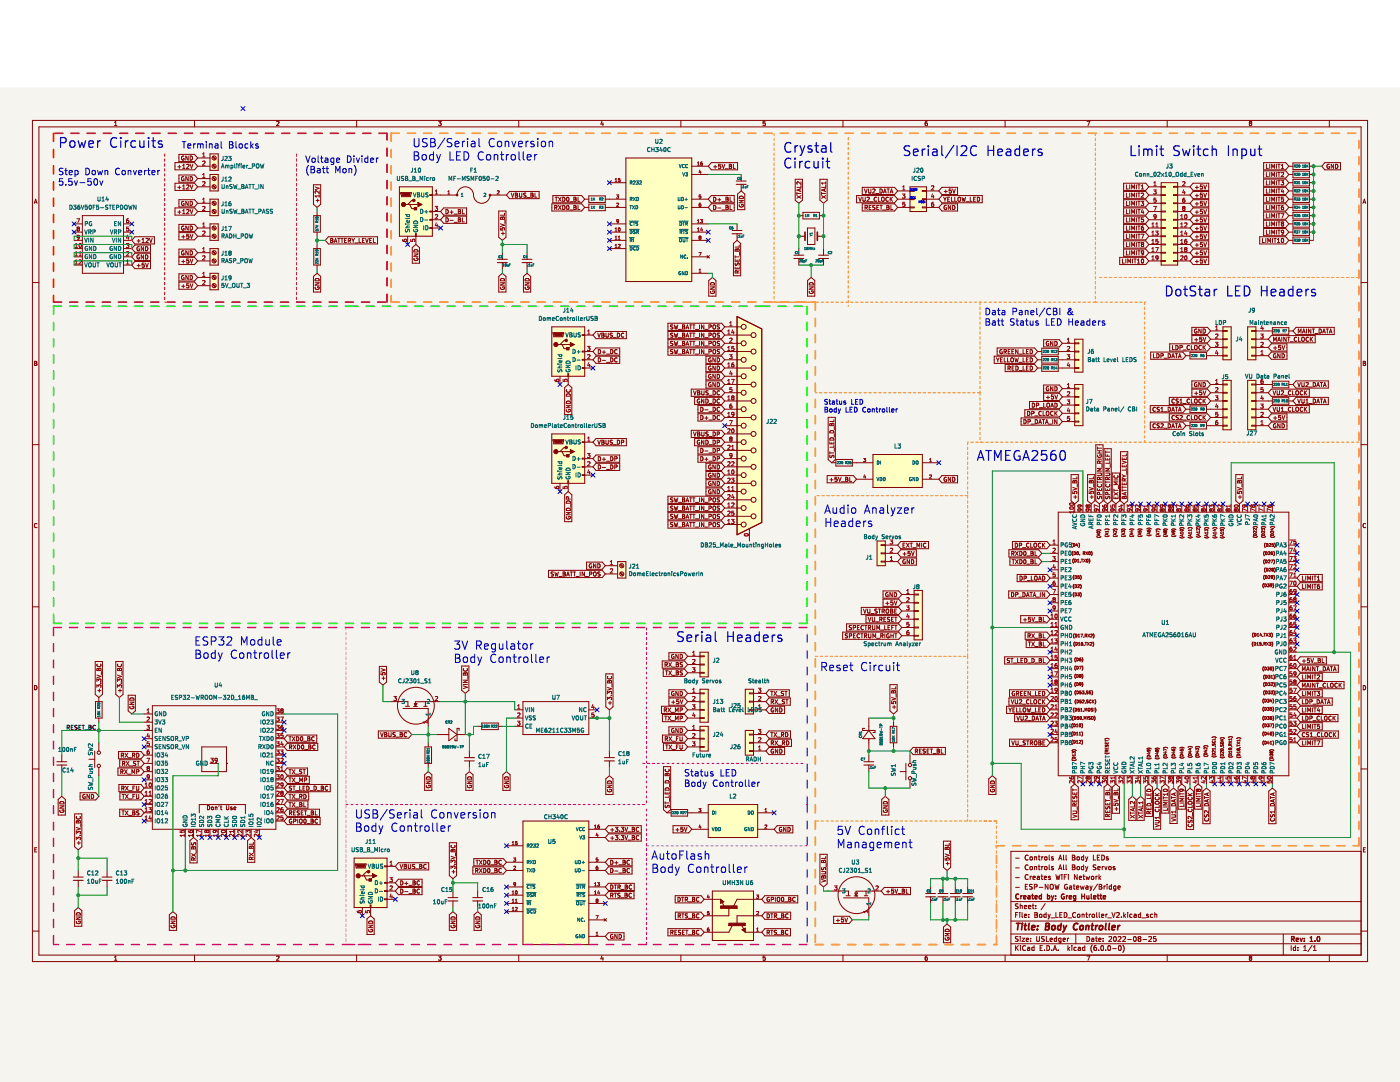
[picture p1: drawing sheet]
<svg xmlns="http://www.w3.org/2000/svg" width="279mm" height="216mm" viewBox="0 0 279 216" stroke-linecap="round" stroke-linejoin="round" font-family="sans-serif">
<path d="M0 17.6h279.4v198.3h-279.4z" fill-rule="evenodd" fill="#f5f4ef" stroke="#f5f4ef" stroke-width=".2"/>
<g fill="none" stroke="#840000" stroke-width=".2">
<path d="M6.5 24h266.4v167.9h-266.4zM7.8 25.3h263.8v165.3h-263.8zM22.9 25.1h.4M22.9 24.5l.2-.3v.9M38.8 24v1.3M55.2 24.3l.3-.1 .2 .3-.5 .6h.5M71.2 24v1.3M87.5 24.2h.5l-.2 .3 .2 .1v.4h-.5M103.5 24v1.3M120.1 24.2l-.2 .6h.5M120.3 24.5v.6M135.9 24v1.3"/>
<path d="M152.7 24.2h-.4v.4h.4v.4h-.4M168.2 24v1.3M185 24.2l-.3 .2-.1 .5 .2 .2 .3-.1-.1-.4-.2-.1-.2 .2M200.6 24v1.3M216.9 24.2h.6l-.4 .9M232.9 24v1.3M249.3 24.4l.2-.2 .3 .2M249.3 24.4l.2 .2M249.3 24.4h.1M249.5 24.6l-.2 .1 .2 .4 .3-.2-.2-.3M249.5 24.6h.1M249.8 24.4h.1"/>
<path d="M249.8 24.4l-.2 .2M265.3 24v1.3M6.5 56.4h1.3M6.8 40.6l.3-.9 .3 .9M6.9 40.3h.4M271.6 56.4h1.3M272 40.6l.3-.9 .3 .9M272.1 40.3h.4M6.9 72.1l.4 .2-.1 .2 .2 .3-.2 .1h-.3zM6.9 72.5h.3M207.1 73.4h.8M207.1 70.1h.8"/>
<path d="M207.1 71.8h.8M207.9 69.5h3.3v1.3h-3.3zM207.9 71.1h3.3v1.3h-3.3zM207.9 72.8h3.3v1.3h-3.3zM211.2 73.4h3.3M211.2 70.1h3.3M211.2 71.8h3.3M212 77.5h2.5M212 79.2h2.5M212 68.5h2.5M214.5 68.4h.8v.2h-.8M214.5 70.1h.8v.1h-.8"/>
<path d="M214.5 71.7h.8v.2h-.8M214.5 73.4h.8v.1h-.8M214.5 77.5h.8v.1h-.8M214.5 79.1h.8v.2h-.8M214.5 67.7h1.6v6.6h-1.6zM214.5 76.7h1.6v8.2h-1.6zM272.1 72.1l.4 .2-.2 .2 .2 .3-.1 .1h-.3zM272.1 72.5h.2M6.5 88.7h1.3M166 92.3h.8M166.8 91.7h3.3v1.3h-3.3zM170.1 92.3h4.1"/>
<path d="M170.9 95.6h3.3M174.2 90.7h9.9v6.6h-9.9zM184.1 92.3h3.3M184.1 95.6h3.3M212 80.8h2.5M212 82.5h2.5M212 84.1h2.5M214.5 80.7h.8v.2h-.8M214.5 82.4h.8v.2h-.8M214.5 84h.8v.2h-.8M271.6 88.7h1.3M7.4 104.5a.37 .37 0 0 0-.5 .4 .37 .37 0 0 0 .5 .3"/>
<path d="M272.5 104.5a.37 .37 0 0 0-.5 .4 .37 .37 0 0 0 .5 .3M6.5 121.1h1.3M6.9 136.8a.42 .42 0 0 1 .5 .4 .42 .42 0 0 1-.5 .4zM271.6 121.1h1.3M272.1 136.8a.42 .42 0 0 1 .4 .4 .42 .42 0 0 1-.4 .4zM6.5 153.4h1.3M271.6 153.4h1.3M6.9 169.6h.3M7.3 169.2h-.4v.8h.4M184.7 178.3h2M185.7 177v1.3M185.7 179v1.3"/>
<path d="M187.2 178.3h2M188.2 177v1.3M188.2 179v1.3M201.8 179.9h69.8M202.7 177.1h.7M202.7 175.1h.7M202.7 173.2h.7M202.7 171.2h.7M204.6 176.9h.3M205.1 176.5h-.5v.9h.5M205.2 170.7a.43 .43 0 0 0-.6 .4 .43 .43 0 0 0 .6 .4M205.2 172.7a.43 .43 0 0 0-.6 .4 .43 .43 0 0 0 .6 .4"/>
<path d="M205.2 174.6a.43 .43 0 0 0-.6 .4 .43 .43 0 0 0 .6 .4M205.6 171.1h.4v.5l-.4-.1zM205.6 174.8v.7M205.6 172.9h.3l.2 .2v.3l-.2 .1-.4-.1zM205.9 174.8l-.3 .2M206 176.5l-.5 .1a.41 .41 0 0 0 .5 .5l-.1 .3h-.4M206.1 175.2l.5-.1v-.2l-.3-.1-.2 .2 .1 .4h.4M206.4 177l.5-.1v-.3l-.5-.1v.9M206.5 171.1l.3-.1 .1 .6M206.5 173l.3-.1 .1 .6M206.5 171v.6M206.5 172.9v.6"/>
<path d="M207 174.9h.4v.6M207.2 172.9h.4M207.2 171h.4M207.3 172.6v.8l.3 .1M207.3 170.6v.9l.3 .1M207.4 177.1h.7M207.4 175.1l-.4 .2 .1 .2 .3-.1M207.8 174.8h.3M207.9 174.5v.9l.2 .1M207.9 171v.6M207.9 172.9v.6M208.2 172.9l-.3 .2"/>
<path d="M208.2 171l-.3 .1M208.4 175.2l.5-.1-.1-.2-.2-.1-.2 .2 .1 .4h.3M208.5 171.1h.4v.5l-.4-.1zM208.6 172.9h.2l.2 .2v.3l-.2 .1-.3-.1zM209.2 176.5v.9l-.6-.9v.9M209.4 170.6v.9l.1 .1M209.4 172.6v.8l.1 .1M209.6 176.6l.2-.1 .4 .1v.5l-.1 .3-.5-.1zM209.6 174.9l-.2-.1-.2 .2 .4 .2v.2h-.4M210.2 172.9h-.2l-.2 .1 .4 .3v.2h-.4M210.2 171h-.2l-.2 .1 .4 .2v.3h-.4M210.5 176.5l.3 .9 .2-.7 .1 .7 .3-.9"/>
<path d="M210.7 174.5l.3 1 .1-.7 .2 .7 .3-1M211.3 173.5l.3-.9 .3 .9M211.3 171.6l.3-1 .3 1M211.4 173.3h.4M211.4 171.3h.4M211.9 174.5v.1M211.9 174.8v.7M212.2 170.6v.9l.2 .1M212.2 172.6v.8l.2 .1M212.4 175h.3M212.8 172.6v.8l.1 .1M212.8 170.6v.9l.1 .1"/>
<path d="M212.8 174.5h-.4v1M213 176.5a.44 .44 0 0 0-.6 .5 .44 .44 0 0 0 .6 .3v-.3h-.2M213.2 174.5v.1M213.2 174.8v.7M213.4 176.8h.4l.1 .6M213.9 177l-.5 .2 .1 .2h.4M214 170.6h.3l.2 .2-.2 .3 .3 .3-.2 .2h-.4zM214 173h.3M214 171.1h.3M214.2 176.8h.4M214.3 176.5v.8l.3 .1M214.3 173l.2-.1v-.2l-.5-.1v.9h.5"/>
<path d="M214.3 173l.3 .2-.1 .3M214.5 173.5h.1M214.8 177.1l.5-.1v-.2h-.3l-.2 .1 .1 .5h.4M215 171.1h.4l-.1 .5-.3-.1zM215 174.5v1l-.6-1v1M215 172.9h.3l.1 .2v.3l-.1 .1-.4-.1zM215.4 175.2l.5-.1-.1-.2-.3-.1-.1 .2v.4h.4M215.6 176.8l.2 .6 .2-.4 .2 .4 .2-.6M216.1 174.8h.4M216.3 172.9h-.3l-.2 .2 .1 .4h.4M216.3 171h-.3l-.2 .1 .1 .5h.4M216.3 174.5v.9l.2 .1"/>
<path d="M216.3 170.6v1M216.3 172.6v.9M216.6 172.9l.3 .6M216.6 171l.3 .6M216.7 176.8h.4v.6M216.7 174.8l.2 .7 .2-.5 .2 .5 .2-.7M216.9 173.5l-.3 .4M216.9 171.6l-.3 .3M217.1 172.9l-.2 .6M217.1 171l-.2 .6M217.1 177l-.4 .2 .1 .2h.3M217.5 176.8l.2 .6"/>
<path d="M217.7 177.4l-.2 .4M217.8 174.9h.5l-.1 .5h-.4zM218 176.8l-.3 .6M218.2 170.6v1h.5M218.7 172.6l-.5 .1a.41 .41 0 0 0 .5 .5l-.1 .3h-.4M218.7 174.8v.7M219 174.8l-.3 .2M219 171.1h.3M219 176.4l-.8 1.3M219.1 173.2l.5-.1-.1-.2h-.3l-.1 .1v.5h.4M219.3 174.5v1M219.4 176.5h.3l.2 .1-.2 .3 .2 .3-.2 .2h-.3z"/>
<path d="M219.4 176.9h.3M219.4 175.1l.3 .4M219.5 170.6h-.5v1h.5M219.7 174.8l-.4 .4M219.9 170.6a.49 .49 0 0 1 .5 .5 .49 .49 0 0 1-.5 .5zM220 172.9v.6M220.2 172.9l-.2 .2M220.3 176.8v.6M220.5 172.9l.2 .6 .2-.6M220.6 176.8l-.3 .2M220.9 176.5v.1M220.9 176.8v.6"/>
<path d="M221.2 171h-.3l-.1 .1 .4 .2v.3h-.4M221.3 173h.4v.5h-.4zM221.8 176.8h-.3l-.1 .2v.4h.4M221.8 176.5v.9M222.5 172.9h-.2l-.2 .1 .4 .3v.2h-.4M222.7 176.8h-.3l-.2 .2 .1 .4h.4M222.7 176.8v.8l-.2 .2-.2-.1M223.1 177.1l.5-.1-.1-.2h-.3l-.1 .1 .1 .5h.3M271.6 169.9h-69.8v20.7M272.1 169.6h.3M272.5 169.2h-.4v.8h.4M6.5 185.8h1.3"/>
<path d="M22.9 191l.2-.2v.8M22.9 191.6h.4M38.8 190.6v1.3M55.2 190.8h.3l.2 .2-.5 .6h.5M71.2 190.6v1.3M87.5 190.8h.5l-.2 .3 .2 .1v.3h-.5M103.5 190.6v1.3M120.1 190.7l-.2 .6h.5M120.3 191v.6M135.9 190.6v1.3M152.7 190.8h-.4v.4l.4-.1v.4h-.4M168.2 190.6v1.3"/>
<path d="M185 190.8l-.3 .2-.1 .4 .2 .2 .3-.1-.1-.4h-.2l-.2 .1M200.6 190.6v1.3M201.8 188.3h69.8M201.8 186.4h69.8M201.8 183.8h69.8M202.7 188.7v1M202.7 182.6h.3M202.8 189.1l.4 .6M203.1 182.1h-.4v1M203.2 186.9l-.5 .1a.41 .41 0 0 0 .4 .5v.3h-.5M203.2 180.4h-.5a.41 .41 0 0 0 .4 .5v.4h-.5M203.2 188.7l-.5 .5"/>
<path d="M203.5 182.1v.1M203.5 182.4v.7M203.6 180.8l.4-.1v.6M203.6 180.3v1M203.6 186.9v.1M203.6 187.2v.6M203.7 188.7v.1M203.7 189v.7M204 187.2h.5l-.5 .6h.5M204 182.1v.8l.1 .2M204.4 182.7l.5-.1v-.1l-.3-.1-.2 .2 .1 .4h.4M204.4 181l.5-.1v-.2h-.3l-.2 .1 .1 .5h.4"/>
<path d="M204.7 188.8a.43 .43 0 0 0-.6 .4 .43 .43 0 0 0 .6 .4M204.8 187.5l.5-.1-.1-.2h-.3l-.1 .1 .1 .5h.3M205.1 189.1h.4v.6M205.3 181l.4-.1v-.2h-.3l-.1 .1v.5h.4M205.3 183v.1M205.3 182.5v.1M205.5 189.2l-.5 .2 .2 .3 .3-.1M205.7 187.2v.1M205.7 187.8h.1M206 180.7h.4M206.1 180.3v.9l.3 .1M206.4 189.1l-.3-.1-.2 .2 .1 .4h.4"/>
<path d="M206.4 188.7v1M206.5 182.6h.3M206.7 181.2v.1M206.7 180.7v.1M206.9 186.9v.8l.2 .1 .3-.1v-.8M206.9 182.1l.1 .1M206.9 182.1h-.4v1l.5-.1 .1-.3-.3-.1M207 182.2v.2l-.2 .2M207.5 182.5h.4v.5h-.4zM207.6 189.2h.3M208 188.7h-.4v1h.4M208.4 186.9l-.5 .1a.41 .41 0 0 0 .5 .5l-.1 .3h-.4"/>
<path d="M208.5 189.6v.1M208.6 180.3l-.8 1.2M208.8 182.5l-.3-.1-.2 .2 .1 .4h.4M208.8 182.1v1M208.8 186.9v.9h.5M208.9 188.7a.49 .49 0 0 1 .6 .5 .49 .49 0 0 1-.6 .5zM209.2 182.4l.2 .7M209.4 183.1l-.2 .3M209.6 187.5l.4-.1v-.2h-.3l-.1 .1v.5h.4M209.6 182.4l-.2 .7M209.8 183.2h.7M209.9 189.6v.1"/>
<path d="M210.2 189.7l.3-1 .4 1M210.3 189.4h.5M210.7 182.1v1h.5M210.9 187.2h-.3l-.2 .2 .1 .4h.4M210.9 186.9v.9M211.2 189.6v.1M211.5 182.6h.3M211.7 187.2h-.2l-.2 .2 .1 .4h.3M211.7 187.2v.8l-.1 .2-.3-.1M212 182.1h-.5v1h.5M212.2 187.5l.4-.1v-.2h-.3l-.1 .1v.5h.4M212.4 182.1a.49 .49 0 0 1 .5 .5 .49 .49 0 0 1-.5 .5z"/>
<path d="M213 187.2v.6M213.1 188.7v1M213.1 183.2h.8M213.2 189.3l.3 .4M213.3 187.2l-.3 .2M213.5 189l-.4 .4M213.9 188.7v.1M213.9 189v.7M214.7 182.2a.43 .43 0 0 0-.7 .4 .43 .43 0 0 0 .7 .4M214.7 186.4v1.9M214.8 189.1l-.3-.1-.2 .2 .1 .4h.4M215.1 182.5h.4l-.1 .5h-.3z"/>
<path d="M215.2 189.1h.4v.6M215.6 189.2l-.4 .2 .1 .3 .3-.1M215.9 182.5h.4l.1 .6M215.9 182.4v.7M216.5 189.1l-.3-.1-.2 .2 .1 .4h.4M216.5 188.7v1M216.7 182.4h.4M216.8 182.1v.8l.3 .2M216.9 186.9a.49 .49 0 0 1 .6 .5 .49 .49 0 0 1-.6 .4zM216.9 190.8h.6l-.4 .8M217.4 182.4v.7M217.7 182.4l-.3 .2"/>
<path d="M217.9 187.2h.4v.6M218 182.5h.4l-.1 .5h-.3zM218 188.6a1.11 1.11 0 0 0 0 1.4M218.3 187.4l-.5 .2 .2 .2h.3M218.6 187.2h.4M218.8 186.9v.8l.2 .1M218.8 188.7l-.5 .2v.6l.2 .2 .3-.1v-.5h-.3l-.2 .1M218.9 182.1v.8l.1 .2M219.3 187.5l.4-.1v-.2h-.3l-.1 .1v.5h.4M219.3 189.6v.1M219.4 182.1v.8l.1 .2M219.8 188.8l.1-.1a.47 .47 0 0 1 .4 .5 .47 .47 0 0 1-.5 .4l-.1-.3z"/>
<path d="M219.8 182.7l.5-.1-.1-.1-.2-.1-.2 .2 .1 .4h.3M220.2 187.8h.1M220.2 187.2v.1M220.7 189.6v.1M220.7 182.4v.7M221 182.4l-.3 .2M221.1 183.2h.7M221.2 188.8l.1-.1a.47 .47 0 0 1 .4 .5 .47 .47 0 0 1-.5 .4l-.1-.3zM221.3 187l.4-.1 .2 .3-.6 .6h.6M221.9 182.1l.3 1 .4-1M222 189.3h.8M222.3 187l.2-.1a.47 .47 0 0 1 .3 .5 .47 .47 0 0 1-.4 .4l-.2-.3z"/>
<path d="M222.8 182.2l.4-.1 .2 .3-.6 .7h.6M223.2 187l.3-.1 .2 .3-.6 .6h.6M223.3 188.8l.1-.1a.47 .47 0 0 1 .4 .5 .47 .47 0 0 1-.5 .4l-.1-.3zM223.8 183v.1M224.1 187l.3-.1 .2 .3-.6 .6h.6M224.1 188.6a1.11 1.11 0 0 1 0 1.4M224.3 182.1v1M224.4 182.7l.2 .4M224.6 182.4l-.3 .4M225.1 187.5h.7M225.1 182.1v.1M225.1 182.4v.7"/>
<path d="M225.9 182.5l-.2-.1-.2 .2 .1 .4h.3M226.3 187l.1-.1a.47 .47 0 0 1 .4 .5 .47 .47 0 0 1-.5 .4l-.1-.3zM226.3 182.5h.4l.1 .6M226.8 182.6l-.5 .2 .1 .3 .4-.1M227.3 187.3l-.2-.2 .2-.2 .4 .2-.2 .2M227.3 187.3l-.2 .2 .2 .3 .4-.1-.2-.4M227.3 187.3h.2M227.6 182.5l-.2-.1-.2 .2 .1 .4h.3M227.6 182.1v1M227.9 183.2h.7M228.1 187.5h.7M229.2 182.5l-.3-.1-.1 .2 .4 .2v.2h-.4"/>
<path d="M229.3 187l.3-.1 .2 .3-.6 .6h.6M230 182.5l-.2-.1-.2 .2 .1 .4h.3M230.5 182.5h.3l.1 .6M230.5 182.1v1M230.7 186.9h-.5v.4h.4l.1 .5h-.5M232.9 190.6v1.3M249.5 191.1l-.2-.1 .2-.2 .3 .1-.2 .2M249.5 191.1l-.2 .2 .2 .3 .3-.2-.2-.3M249.5 191.1h.1M256.1 186.4v4.2M257.7 188.7v1M258.6 189.1l-.3-.1-.2 .2 .1 .4h.4"/>
<path d="M258.6 188.7v1M259 189.6v.1M259 189.1v.1M260.2 189.7h.5M260.2 189l.3-.3v1M261.8 188.6l-.8 1.3M262.1 189.7h.6M262.1 189l.3-.3v1M265.3 190.6v1.3M271.6 185.8h1.3"/>
</g>
<g fill="none" stroke="#840000" stroke-width=".25">
<path d="M203.3 178.5a.43 .43 0 0 0-.6 .4 .43 .43 0 0 0 .6 .4M203.7 178.7v.7M204 178.7l-.3 .2M204.3 179h.4v-.2l-.3-.1-.1 .2v.4h.4M205.2 178.8h.3l.1 .6M205.6 179l-.5 .1 .2 .3 .3-.1M205.9 178.7h.4M206 178.4v.8l.3 .2M206.5 179h.5v-.2l-.3-.1-.2 .2 .1 .4h.4M207.8 178.8l-.2-.1-.2 .2 .1 .4h.3M207.8 178.4v1M209 178.8l.3-.1 .2 .2-.1 .4h-.4"/>
<path d="M209 178.4v1M209.8 178.7l.3 .7M210.1 179.4l-.3 .3M210.3 178.7l-.2 .7M210.7 178.8v.1M210.7 179.3v.1M212.4 178.4a.44 .44 0 0 0-.6 .5 .44 .44 0 0 0 .6 .4v-.3h-.2M212.8 178.7v.7M213.1 178.7l-.3 .2M213.4 179h.4v-.2l-.3-.1-.1 .2v.4h.4M214.7 178.8l-.3-.1-.2 .2 .1 .4h.4M214.7 178.7v.8l-.2 .2-.2-.1"/>
<path d="M215.9 178.4v1M215.9 178.9h.5M216.4 178.4v1M216.9 178.7v.6h.4M217.3 178.7v.7M217.8 178.4v.8l.1 .2M218.2 179h.5v-.2l-.3-.1-.2 .2 .1 .4h.4M219 178.7h.3M219.1 178.4v.8l.2 .2M219.5 178.7h.4M219.7 178.4v.8l.2 .2M220.2 179h.4v-.2l-.3-.1-.1 .2v.4h.4"/>
<path d="M257.8 187.4l.4-.1 .1-.3-.5-.1v.9M258 187.4l.3 .4M258.7 187.5l.4-.1v-.2h-.3l-.1 .1v.5h.4M259.5 187.2l.2 .6 .2-.6M260.3 187.8h.1M260.3 187.2v.1M261.5 187.8h.5M261.5 187.2l.2-.3v.9M262.4 187.8h.1M262.9 187l.2-.1a.47 .47 0 0 1 .3 .5 .47 .47 0 0 1-.4 .4l-.2-.3z"/>
</g>
<g fill="none" stroke="#840000" stroke-width=".34">
<path d="M202.9 184.2h.7M203.2 184.2l-.1 1.3M204 184.7l-.1 .8M204 184.2v.2M204.4 184.7h.5M204.6 184.2l-.1 1.2 .3 .1M205.4 184.2l-.2 1.2 .2 .1M205.9 185.1l.6-.1v-.3h-.4l-.2 .2v.6h.5M207 185.4v.1M207.1 184.7v.2M208.7 184.9h.4M208.8 184.2h.4l.2 .3-.3 .4 .3 .1v.3l-.3 .2h-.5z"/>
<path d="M210 184.8l.2-.1 .4 .1v.5l-.2 .2h-.3l-.2-.1zM211.7 184.7h-.3l-.3 .2v.6h.5M211.8 184.2l-.2 1.3M212.2 184.7l.2 .8M212.4 185.5l-.3 .5M212.9 184.7l-.5 .8M215.1 184.4a.62 .62 0 0 0-.8 .3 .62 .62 0 0 0 .4 .8l.3-.1M215.6 184.8l.2-.1 .4 .1v.5l-.2 .2h-.3l-.2-.1zM216.8 184.8l.5-.1-.1 .8M216.8 184.7l-.1 .8M217.8 184.7h.5M218 184.2l-.1 1.2 .3 .1"/>
<path d="M218.7 184.7l-.1 .8M219.1 184.7l-.4 .2M219.5 184.8l.2-.1 .3 .1v.5l-.1 .2h-.3l-.2-.1zM220.7 184.2l-.1 1.2 .2 .1M221.4 184.2l-.1 1.2 .1 .1M221.9 185.1l.6-.1v-.3h-.3l-.3 .2v.6h.5M223.1 184.7l-.1 .8M223.5 184.7l-.4 .2"/>
</g>
<g fill="none" stroke="#006464" stroke-width=".2">
<path d="M208.2 73.2l.2 .1M208.2 69.9l.2 .1-.3 .4h.3M208.2 71.6l.2 .1-.3 .3h.3M208.4 73.3l-.3 .3h.3M208.4 73.3h.1M208.6 73.2l.3 .1M208.6 69.9l.3 .1-.3 .4h.3M208.6 71.6l.3 .1-.3 .3h.3M208.9 73.3l-.3 .3h.3M208.9 73.3h.1M209.2 73.2l-.2 .2 .2 .2M209.2 73.2h.1"/>
<path d="M209.2 69.9l-.2 .2 .2 .3M209.2 71.5l-.2 .2 .2 .3M209.2 69.9h.1M209.2 71.5v.1M209.2 71.6v.4M209.2 73.2v.4M209.2 69.9v.4M209.2 73.6h.1M209.2 72h.1M209.2 70.3v.1M209.9 73.4l.2 .2M209.9 70.1l.2 .3"/>
<path d="M209.9 71.8l.2 .2M210 73.4h-.2M210 70.1h-.2M210 71.8h-.2M210.1 70.1l-.1-.2h-.2v.5M210.1 71.7l-.1-.1-.2-.1v.5M210.1 73.4l-.1-.2h-.2v.4M210.1 73.4h-.1M210.1 71.7l-.1 .1M210.1 70.1h-.1M210.3 73.6h.2M210.3 70l.1-.1v.5"/>
<path d="M210.3 71.7l.1-.2v.5M210.3 73.3l.1-.1v.4M210.3 70.4h.2M210.3 72h.2M210.7 71.5h.2l-.1 .2h.1M210.7 69.9l.2 .1-.2 .4h.2M210.8 73.2l-.1 .3h.3M210.9 73.3v.3M210.9 71.7v.1M210.9 71.8v.2h-.2M217.1 79.7v.7l-.3 .1M217.2 71.3l.4 .2-.1 .2 .2 .3-.2 .2h-.3z"/>
<path d="M217.2 71.7h.3M217.4 79.7h.6l-.4 .8M217.4 69.7v.7l-.3 .1M218 71.7h.4v.4l-.3 .1-.1-.3 .4-.1M218.2 69.7l-.4 .2v.5l.1 .1 .3-.1v-.3l-.3-.1-.1 .2M218.6 71.6h.4M218.8 71.3v.7l.2 .2M219.1 71.6h.3M219.2 71.3v.7l.2 .2M220.3 71.3v.9h.4M220.9 71.9l.4-.1v-.1h-.4l.1 .4h.3M221.6 71.6l.2 .6 .2-.6"/>
<path d="M222.3 71.9l.4-.1-.1-.1h-.3v.4h.3M223 71.3l.1 .9M224.1 71.3v.9h.4M224.7 71.7h.3M225.1 71.3h-.4v.9h.4M225.5 71.3a.42 .42 0 0 1 .5 .5 .42 .42 0 0 1-.5 .4zM226.7 71.4h-.4a.34 .34 0 0 0 .4 .5v.2h-.4M167.1 92.1h.2M167.3 92.1v.1M167.3 92.2l-.2 .3h.2M167.5 92.1l.3 .1-.3 .3h.3M168 92.5v-.4l.2 .1v.3"/>
<path d="M168 92.5h.1M168.2 92.5h-.1M168.8 92.3l.2 .2M169 92.1h-.3v.4M169 92.1v.1M169 92.2l-.3 .1M169.2 92.1l.2 .1-.3 .3h.3M169.6 92.5h.1M169.6 92.3h.1M169.6 92.5h.2M169.6 92.3h.2M169.8 92.1l-.2 .1v.3"/>
<path d="M169.8 92.3h.1M169.8 92.5h.1M169.8 92.3v.2M175 95.3l.2 .6 .2-.6M175.1 92a.33 .33 0 0 1 .4 .3 .33 .33 0 0 1-.4 .3zM175.6 95.3a.33 .33 0 0 1 .4 .3 .33 .33 0 0 1-.4 .3zM175.7 92v.6M176.3 95.3a.33 .33 0 0 1 .4 .3 .33 .33 0 0 1-.4 .3zM178.6 88.6v.8h.4M179.2 88.6h.5l-.3 .3 .3 .1v.3h-.5M181.9 95.3a.3 .3 0 0 0-.4 .3 .3 .3 0 0 0 .4 .3v-.3h-.1M182.2 92a.33 .33 0 0 1 .4 .3 .33 .33 0 0 1-.4 .3z"/>
<path d="M182.6 95.3v.6l-.4-.6v.6M182.8 92.1h.4l-.1 .5-.3-.1zM182.9 95.3a.33 .33 0 0 1 .3 .3 .33 .33 0 0 1-.3 .3zM216.9 81.2a.42 .42 0 0 1 .4 .4 .42 .42 0 0 1-.4 .4zM217.7 81.5h.3v.5M218 81.7l-.4 .1 .2 .2h.2M218.3 81.5h.3M218.4 81.2v.7l.2 .1M218.9 81.5h.3l.1 .5M219.3 81.7l-.4 .1 .1 .2h.3M220.3 81.6h.4v-.3l-.4-.1v.8M221.1 81.5h.3v.5"/>
<path d="M221.4 81.7l-.3 .1 .1 .2h.2M221.8 81.5h.3l.1 .5M221.8 81.5v.5M222.5 81.7h.4v-.2l-.4 .1 .1 .4h.3M223.3 81.2l.1 .8M224.3 81.1l-.7 1.1M225.7 81.3a.36 .36 0 0 0-.5 .3 .36 .36 0 0 0 .5 .3M226 81.2l.5 .1-.2 .3 .2 .3-.2 .1h-.3zM226 81.6h.3M226.8 81.2v.8M185.3 177.6a.21 .21 0 0 0-.3 .2 .21 .21 0 0 0 .3 .2M185.5 177.7h.1"/>
<path d="M185.5 177.8v.2M185.5 178h.1M185.5 178h.2M185.5 177.7l.1 .1M185.5 177.8h.1M185.6 177.8h.1M185.6 177.8h-.1M185.7 177.7l-.1 .1M185.7 177.8h.1M185.7 177.6h-.1l-.1 .1M185.7 177.6h.1M185.7 177.8v.2"/>
<path d="M185.7 177.7h.1M185.7 178h.1M185.7 177.6v.1M185.8 179.6h.1M185.9 179.6h-.1M185.9 179.6v.1M186 179.7h.3M186 179.3l.2-.1v.5M186.5 179.4v.2h.2M186.7 179.4v.3M186.7 179.6h.1M186.9 179.4h.2"/>
<path d="M187.1 179.2h-.2v.5M187.6 178h.1M187.6 177.6h.1M187.6 177.6l-.1 .2 .1 .2M187.7 177.6h.1M187.7 178h.1M187.8 178h-.1M187.9 177.6v.2M187.9 177.8h.1M188 177.8h.1M188 177.6h-.1M188 177.6h.1"/>
<path d="M188 177.6h.2v.2l-.2 .2M188.2 177.8h-.2M188.3 179.6h.1M188.3 179.6v.1M188.5 179.7h.3M188.5 179.3l.1-.1v.5M189 179.4v.2h.1M189.2 179.4v.3M189.2 179.6h-.1M189.4 179.4h.1M189.6 179.2h-.2v.5"/>
</g>
<g fill="#ffffc2" stroke="#ffffc2" stroke-width=".2">
<path d="M174.2 90.7h9.9v6.6h-9.9z" fill-rule="evenodd"/>
<path d="M214.5 76.7h1.6v8.2h-1.6z" fill-rule="evenodd"/>
<path d="M214.5 67.7h1.6v6.6h-1.6z" fill-rule="evenodd"/>
</g>
<g fill="none" stroke="#a90000" stroke-width=".2">
<path d="M213 70.8h.5l-.3 .3 .2 .1v.3h-.4M213 79.8h.5l-.3 .3 .2 .1v.3h-.4M213 77.3h.5M213 67.7l.2-.2v.8M213 76.8l.2-.3v.8M213 78.2h.3l.2 .2-.5 .6h.5M213 69.2l.3-.1 .2 .3-.5 .5h.5M213 68.3h.5M213.2 72.4l-.2 .6h.5M213.4 72.7v.5M172.4 91.5h.4l-.3 .2 .2 .1v.3h-.3M172.5 94.7l-.1 .5h.4"/>
<path d="M172.7 95v.4M185.5 92.1h.4M185.5 91.7l.2-.2v.6M185.5 94.8h.3l.1 .2-.4 .4h.4M213.2 81.4l-.2 .6h.5M213.4 81.7v.6M213.4 83.1h-.3l-.1 .4 .4-.1v.4h-.4"/>
</g>
<path d="M184.7 179h2M187.2 179h2" fill="none" stroke="#840000" stroke-width=".21"/>
<path d="M147.1 63.2l4.9 2.4v38.7l-4.9 2.4z" fill-rule="evenodd" fill="#ffffc2" stroke="#840000" stroke-width=".2"/>
<g fill="none" stroke="#840000" stroke-width=".2">
<path d="M34.9 36.6h3.9l.6 .7-.6 .7h-3.9zM34.9 32.5h3.9l.6 .7-.6 .7h-3.9zM35.5 37.4h.6M35.5 33.3h.6M35.7 34.9h3.1l.6 .7-.6 .8h-3.1zM35.7 39.8h3.1l.6 .8-.6 .7h-3.1zM35.7 30.8h3.1l.6 .7-.6 .7h-3.1zM35.8 33v.6M35.8 37.1v.6M36.5 37.7h.4M36.5 33.6h.4M36.5 33l.2-.2v.8"/>
<path d="M36.5 37.1l.2-.2v.8M36.7 35.3a.37 .37 0 0 0-.5 .4 .37 .37 0 0 0 .5 .3v-.3h-.1M36.7 31.2a.37 .37 0 0 0-.5 .4 .37 .37 0 0 0 .5 .3v-.3h-.1M37.2 37l.4-.1 .1 .2-.5 .6h.5M37.2 32.9l.4-.1 .1 .2-.5 .6h.5M37.6 31.1v.9l-.5-.9v.9M37.6 35.2v.9l-.5-.9v.9M37.9 35.2a.42 .42 0 0 1 .5 .5 .42 .42 0 0 1-.5 .4zM37.9 31.1a.42 .42 0 0 1 .5 .4 .42 .42 0 0 1-.5 .5zM37.9 32.8l.3 .8 .3-.8M37.9 36.9l.3 .8 .3-.8M39.4 37.3h2.5"/>
<path d="M39.4 35.6h2.5M39.4 31.5h2.5M39.4 33.2h2.5M41.9 34.8h1.7v3.3h-1.7zM41.9 39.7h1.7v3.3h-1.7zM41.9 30.7h1.7v3.3h-1.7zM42.4 37.1l.5 .5M42.4 35.4l.5 .6M42.4 33l.5 .5M42.4 31.3l.5 .6M42.5 36.9l.6 .6M42.5 35.3l.6 .5"/>
<path d="M42.5 32.8l.6 .6M42.5 31.2l.6 .5M62.6 36.9h1.4v3.9l-.7 .6-.7-.6zM62.9 37.3l.8 .3-.8 .3M63.4 39.7v.6M63.7 38.1v.5l-.6-.5-.2 .1 .1 .4M63.7 38.9v.4M63.7 39.1h-.8l.2 .2M79.7 37.3h6.6v9.8h-6.6zM80 38.4h2.1v.2l-.2 .7h-1.8zM82.6 40h-.4l-.8 .8M86.3 38.9h4.9a1.64 1.64 0 0 1 1.7-1.6 1.64 1.64 0 0 1 1.6 1.6 1.64 1.64 0 0 0 1.6 1.7 1.64 1.64 0 0 0 1.7-1.7h3.3"/>
<path d="M86.3 38.8h-.5v.2h.5M101.7 38.2h5.9v1.4h-5.9l-.6-.7zM102 38.5l.3 .9 .3-.9M102.9 38.9h.2M102.9 38.5l.4 .2-.2 .2 .2 .3-.1 .2h-.3zM103.7 38.5v.7l.1 .2 .3-.2v-.7M105 38.6h-.5a.34 .34 0 0 0 .4 .4v.3h-.4M105.1 39.4h.6M105.9 38.9h.3M105.9 38.5l.5 .2-.2 .2 .2 .3-.1 .2h-.4zM106.8 38.5v.9h.4M110.3 39h5.8l.6 .7-.6 .8h-5.8z"/>
<path d="M110.8 39.4h.4M111 39.4v.8M111.4 39.4l.6 .8M112 39.4l-.6 .8M112.3 39.4a.42 .42 0 0 1 .5 .4 .42 .42 0 0 1-.5 .4zM113.2 39.4h.1a.4 .4 0 0 1 .3 .4 .4 .4 0 0 1-.4 .3l-.1-.2zM114.5 39.7h.3M114.5 39.4l.5 .1-.2 .2 .2 .3-.2 .2h-.3zM115.3 39.4v.8h.4M116.7 39.7h.8M117.5 39.1h3.3v1.3h-3.3zM120.8 39.7h4.1"/>
<path d="M121.6 36.5h3.3M124.9 31.5h13.2v24.7h-13.2zM138.1 39.7h3.2M138.1 34.8h3.2M138.1 33.2h3.2M142 39h4.5v1.5h-4.5l-.7-.8zM142 32.5h5.2v1.4h-5.2l-.7-.7zM142.4 39.4a.42 .42 0 0 1 .5 .4 .42 .42 0 0 1-.5 .4zM142.4 33.3h.6M142.7 33v.6M143.2 39.9h.7M143.5 39.5v.7"/>
<path d="M143.8 32.8h-.4v.4l.4-.1v.4h-.4M144.1 32.8l.3 .8 .2-.8M144.7 33.7h.6M144.9 39.7h.3M145.2 39.7l.1-.3h-.4v.8l.4-.1M145.2 39.7l.1 .2v.2M145.5 33.2h.3M145.5 32.8l.5 .1-.2 .3 .2 .2-.1 .2h-.4zM145.7 39.4v.8h.4M146.4 32.8v.8h.4M146.9 36.1h2M147.2 38.7l.7-.6 .7 .6v3.1h-1.4z"/>
<path d="M147.5 40h.8l-.8 .5h.8M147.6 39.2a.43 .43 0 0 1 .5 0 .43 .43 0 0 1 .2 .4h-.8zM147.9 34.8v1.3M147.9 36.8v1.3M158.7 35.8h1.4v4.1l-.7 .7-.7-.7zM159 39l.9 .6M159 38.4v.4M159 38.6h.9M159.6 37.7v.4M159.9 36.3v.5l-.6-.5-.3 .1 .1 .4M159.9 37v.4h-.9M159.9 39l-.9 .6"/>
<path d="M159.9 37.7l-.9 .2 .9 .3M163.6 35.8h1.5v4.1l-.7 .7-.8-.7zM164 38.4v.4M164 38.6h.8M164 39l.8 .6M164.5 37.7v.4M164.8 36.5h-.8l.2 .3M164.8 37v.4h-.8M164.8 36.3v.5M164.8 39l-.8 .6M164.8 37.7l-.8 .2 .8 .3M170.9 39h7.6l.6 .7-.6 .8h-7.6z"/>
<path d="M171.4 39.4l.3 .8 .2-.8M172.1 37.4h6.4l.6 .7-.6 .7h-6.4zM172.2 39.4v.6l.2 .2 .3-.2v-.6M172.5 37.7l.3 .8 .3-.8M173 39.4h.3l.2 .2-.5 .6h.5M173.3 37.7v.7l.2 .1 .3-.1v-.7M174.6 37.7l-.4 .1M174.6 37.7v.1M174.6 37.8v.3l-.5 .4h.5M174.8 38.6h.6M174.9 39.4a.38 .38 0 0 0-.5 .4 .38 .38 0 0 0 .5 .3M174.9 39.4h.1"/>
<path d="M175.3 39.4v.8h.4M175.6 37.7a.42 .42 0 0 1 .5 .4 .42 .42 0 0 1-.5 .4zM176 39.5l.1-.1 .3 .1v.6h-.4zM176.3 38.5l.3-.8 .3 .8M176.4 38.3h.4M177 37.7h.5M177.3 39.4a.38 .38 0 0 0-.5 .4 .38 .38 0 0 0 .5 .3M177.3 37.7v.8M177.3 39.4h.1M177.6 39.4v.8M177.6 38.5l.3-.8 .3 .8M177.7 38.3h.4"/>
<path d="M177.8 39.7l.3 .5M178.1 39.4l-.5 .4M179.1 38.1h2.5M179.1 39.7h2.5M181.6 37.3h3.3v4.9h-3.3zM181.6 38h.8v.2h-.8M181.6 39.7h.8v.1h-.8M184.9 38h-.8v.2h.8M184.9 39.7h-.8v.1h.8M184.9 38.1h2.5M184.9 39.7h2.5M188 39h8v1.5h-8l-.6-.8z"/>
<path d="M188 37.4h3.1v1.4h-3.1l-.6-.7zM188.3 39.4l.3 .4M188.4 38.2h.7M188.6 39.8v.4M188.7 37.9v.6M188.9 39.4l-.3 .4M189.1 39.7h.3M189.5 39.4h-.4v.8h.4M189.8 37.7h-.4v.4h.4v.4h-.4M189.9 39.4v.8h.4M190.1 37.7l.3 .8 .3-.8M190.5 39.4v.8h.4"/>
<path d="M191.2 39.5l.2-.1 .3 .1-.1 .6h-.4zM192 39.4l.2 .8 .1-.6 .2 .6 .2-.8M193.6 39.4v.8h.4M194.3 39.7h.3M194.7 39.4h-.4v.8h.4M195 39.4a.42 .42 0 0 1 .5 .4 .42 .42 0 0 1-.5 .4zM224.2 38.2h4.5l.6 .7-.6 .7h-4.5zM224.2 36.6h4.5l.6 .7-.6 .7h-4.5zM224.2 39.8h4.5l.6 .8-.6 .7h-4.5zM224.8 38.5v.9h.4M224.8 36.9v.8h.4M225.5 36.9v.8"/>
<path d="M225.5 38.5v.9M225.9 37.7v-.8l.2 .6 .3-.6v.8M225.9 39.4v-.9l.2 .6 .3-.6v.9M226.8 36.9v.8M226.8 38.5v.9M227.1 36.9h.4M227.1 38.5h.4M227.3 36.9v.8M227.3 38.5v.9M227.8 38.6l.3-.1 .1 .3-.5 .6h.5M227.8 37.7h.4M227.8 37.1l.2-.2v.8"/>
<path d="M229.3 37.3h2.4M229.3 38.9h2.4M231.7 37.2h.9v.2h-.9M231.7 38.8h.9v.2h-.9M231.7 36.5h3.3v16.4h-3.3zM235 37.3h2.5M235 37.2h-.8v.2h.8M235 38.8h-.8v.2h.8M235 38.9h2.5M238.1 38.2h3.1v1.4h-3.1l-.6-.7zM238.1 36.6h3.1v1.4h-3.1l-.6-.7zM238.1 39.8h3.1v1.5h-3.1l-.6-.7z"/>
<path d="M238.6 39h.6M238.6 37.4h.6M238.9 37.1v.6M238.9 38.7v.7M240 36.9h-.4l-.1 .4 .4-.1 .1 .4h-.5M240 38.5h-.4l-.1 .4h.4l.1 .4h-.5M240.2 36.9l.3 .8 .3-.8M240.2 38.5l.3 .9 .3-.9M252.2 32.5h4.4l.6 .7-.6 .7h-4.4zM252.2 34.1h4.4l.6 .7-.6 .7h-4.4zM252.2 35.7h4.4l.6 .8-.6 .7h-4.4zM252.2 37.4h4.4l.6 .7-.6 .7h-4.4z"/>
<path d="M252.2 39h4.4l.6 .7-.6 .8h-4.4zM252.7 32.8v.8h.4M252.7 34.4v.8h.4M252.7 36.1v.8h.4M252.7 37.7v.8h.4M252.7 39.4v.8h.4M253.4 32.8v.8M253.4 34.4v.8M253.4 36.1v.8M253.4 37.7v.8M253.4 39.4v.8M253.8 33.6v-.8l.3 .6 .2-.6v.8"/>
<path d="M253.8 35.2v-.8l.3 .6 .2-.6v.8M253.8 36.9v-.8l.3 .6 .2-.6v.8M253.8 38.5v-.8l.3 .6 .2-.6v.8M254.7 32.8v.8M254.7 34.4v.8M254.7 36.1v.8M254.7 37.7v.8M254.7 39.4v.8M255 36.1h.5M255 39.4h.5M255 37.7h.5M255 32.8h.5"/>
<path d="M255 34.4h.5M255.2 32.8v.8M255.2 34.4v.8M255.2 36.1v.8M255.2 37.7v.8M255.2 39.4v.8M255.7 36.1h.5l-.3 .3 .2 .1v.3h-.4M255.7 33l.2-.2v.8M255.7 34.5l.3-.1 .2 .3-.5 .5h.5M255.7 33.6h.5M255.9 37.7l-.2 .6h.5M256.1 38v.5"/>
<path d="M256.1 39.4h-.3l-.1 .3h.4v.4h-.4M257.2 38.1h.8M257.2 39.7h.8M257.2 36.5h.8M257.2 34.8h.8M257.2 33.2h.8M258 39.1h3.3v1.3h-3.3zM258 32.5h3.3v1.3h-3.3zM258 34.2h3.3v1.3h-3.3zM258 35.8h3.3v1.3h-3.3zM258 37.4h3.3v1.4h-3.3zM261.3 38.1h.8"/>
<path d="M261.3 39.7h.8M261.3 36.5h.8M261.3 34.8h.8M261.3 33.2h.8M264.4 32.5h3.1v1.4h-3.1l-.6-.7zM265.3 32.8a.37 .37 0 0 0-.5 .4 .37 .37 0 0 0 .5 .3v-.3h-.1M266.1 32.8v.8l-.4-.8v.8M266.5 32.8a.42 .42 0 0 1 .5 .4 .42 .42 0 0 1-.5 .4zM14.8 52.9h1.6M14.8 48h1.6M14.8 44.7h1.6M14.8 49.6h1.6"/>
<path d="M14.8 51.2h1.6M14.8 46.3h1.6M16.4 43h8.3v11.5h-8.3zM24.7 52.9h1.6M24.7 48h1.6M24.7 44.7h1.6M24.7 49.6h1.6M24.7 51.2h1.6M24.7 46.3h1.6M26.9 50.5h3.1v1.5h-3.1l-.6-.8zM26.9 48.9h3.1v1.4h-3.1l-.6-.7zM26.9 47.2h3.9v1.5h-3.9l-.6-.7z"/>
<path d="M26.9 52.2h3.1v1.4h-3.1l-.6-.7zM27.4 53h.6M27.4 48.1h.6M27.7 47.8v.6M27.7 52.7v.6M27.8 49.3a.37 .37 0 0 0-.5 .3 .37 .37 0 0 0 .5 .4v-.3h-.1M27.8 50.9a.37 .37 0 0 0-.5 .4 .37 .37 0 0 0 .5 .3v-.3h-.1M28.3 48.4h.5M28.3 47.8l.3-.2v.8M28.7 49.2v.8l-.5-.8v.8M28.7 50.9v.8l-.5-.8v.8M28.8 52.5h-.4l-.1 .4h.4l.1 .3h-.5"/>
<path d="M29 50.9a.42 .42 0 0 1 .5 .4 .42 .42 0 0 1-.5 .4zM29 49.2a.42 .42 0 0 1 .5 .4 .42 .42 0 0 1-.5 .4zM29 52.5l.3 .8 .3-.8M29.1 47.6h.3l.2 .2-.5 .6h.5M29.8 47.6l.3 .8 .3-.8M34.9 41.5h3.9l.6 .7-.6 .7h-3.9zM35.5 42.3h.6M35.7 44.8h3.1l.6 .7-.6 .7h-3.1zM35.7 51.4h3.1l.6 .7-.6 .7h-3.1zM35.7 49.7h3.1l.6 .7-.6 .7h-3.1zM35.7 46.4h3.1l.6 .7-.6 .8h-3.1zM35.7 56.3h3.1l.6 .7-.6 .7h-3.1z"/>
<path d="M35.7 54.6h3.1l.6 .8-.6 .7h-3.1zM35.8 42v.6M36.3 47.3h.6M36.3 52.2h.6M36.3 57.1h.6M36.5 42.6h.4M36.5 42.1l.2-.3v.8M36.6 46.9v.7M36.6 51.9v.6M36.6 56.8v.6M36.7 40.2a.37 .37 0 0 0-.5 .4 .37 .37 0 0 0 .5 .3v-.3h-.1M36.7 55a.37 .37 0 0 0-.5 .4 .37 .37 0 0 0 .5 .3v-.3h-.1"/>
<path d="M36.7 50.1a.37 .37 0 0 0-.5 .4 .37 .37 0 0 0 .5 .3v-.3h-.1M36.7 45.1a.37 .37 0 0 0-.5 .4 .37 .37 0 0 0 .5 .3v-.2h-.1M37.2 41.9l.4-.1 .1 .3-.5 .5h.5M37.6 40.2v.8l-.5-.8v.8M37.6 45.1v.8l-.5-.8v.8M37.6 50v.9l-.5-.9v.9M37.6 55v.8l-.5-.8v.8M37.7 46.7h-.4l-.1 .4h.4l.1 .4h-.5M37.7 51.7h-.4l-.1 .4 .4-.1 .1 .4h-.5M37.7 56.6h-.4l-.1 .4h.4l.1 .4h-.5M37.9 40.2a.42 .42 0 0 1 .5 .4 .42 .42 0 0 1-.5 .4zM37.9 45.1a.42 .42 0 0 1 .5 .4 .42 .42 0 0 1-.5 .4z"/>
<path d="M37.9 50a.42 .42 0 0 1 .5 .4 .42 .42 0 0 1-.5 .5zM37.9 56.6l.3 .8 .3-.8M37.9 51.7l.3 .8 .3-.8M37.9 55a.42 .42 0 0 1 .5 .4 .42 .42 0 0 1-.5 .4zM37.9 46.7l.3 .9 .3-.9M37.9 41.8l.3 .8 .3-.8M39.4 42.2h2.5M39.4 45.5h2.5M39.4 47.1h2.5M39.4 50.4h2.5M39.4 52.1h2.5M39.4 40.6h2.5"/>
<path d="M39.4 55.4h2.5M39.4 57h2.5M41.9 49.6h1.7v3.3h-1.7zM41.9 44.7h1.7v3.3h-1.7zM41.9 54.5h1.7v3.3h-1.7zM42.4 46.9l.5 .6M42.4 45.3l.5 .5M42.4 42l.5 .5M42.4 40.4l.5 .5M42.4 51.9l.5 .5M42.4 50.2l.5 .6M42.4 56.8l.5 .5"/>
<path d="M42.4 55.1l.5 .6M42.5 46.8l.6 .6M42.5 45.2l.6 .5M42.5 41.9l.6 .5M42.5 40.2l.6 .6M42.5 51.7l.6 .6M42.5 50.1l.6 .5M42.5 56.7l.6 .5M42.5 55l.6 .6M62.6 55.2l.7-.7 .7 .7v3.1h-1.4zM62.6 43h1.3v3.3h-1.3zM62.6 49.6h1.3v3.3h-1.3z"/>
<path d="M62.9 56.4h.8l-.8 .5h.8M62.9 57.3a.37 .37 0 0 0 .4 .5 .37 .37 0 0 0 .3-.6h-.2v.2M63 55.6a.43 .43 0 0 1 .5 0 .43 .43 0 0 1 .2 .4h-.8zM63.1 40h.6M63.3 42.2v.8M63.3 46.3v.8M63.3 48.8v.8M63.3 52.9v.8M65.5 47.2h9.8v1.5h-9.8l-.6-.7zM66 48h.3M66.3 47.9v.1M66.4 47.9l-.1-.3h-.3v.8l.4-.1 .1-.2-.2-.1"/>
<path d="M66.4 47.9h-.1M66.7 48.4l.3-.8 .2 .8M66.8 48.2h.4M67.4 47.6h.5M67.6 47.6v.8M68 47.6h.5M68.3 47.6v.8M68.8 48h.2M69.2 47.6h-.4v.8h.4M69.5 48h.4v-.4h-.4v.8M69.7 48l.3 .4M70.2 47.6l.3 .4"/>
<path d="M70.5 48v.4M70.8 47.6l-.3 .4M70.8 48.5h.7M71.7 47.6v.8h.4M72.3 48h.3M72.7 47.6h-.4v.8h.4M73 47.6l.2 .8 .3-.8M73.8 48h.2M74.2 47.6h-.4v.8h.4M74.5 47.6v.8h.4M80.9 40.8h2.5M81.4 47.1v1.7"/>
<path d="M81.8 40.8l.4 .8h.8M82.3 49.4l.7-.6 .7 .6v3.1h-1.4zM82.6 50.7h.8l-.8 .4h.8M82.6 51.5a.37 .37 0 0 0 .4 .5 .37 .37 0 0 0 .4-.5h-.3v.2M82.7 49.9a.43 .43 0 0 1 .5-.1 .43 .43 0 0 1 .2 .5h-.8zM82.9 47.1v-.5h.2v.5M83 47.1v1.7M86.3 42.2h1.6M86.3 45.5h1.6M86.3 45.4h-.5v.2h.5M86.3 43.8h-.5v.1h.5M86.3 42.1h-.5v.2h.5"/>
<path d="M86.3 43.9h1.6M88.5 43.1h4.6v1.5h-4.6l-.6-.7zM88.5 41.5h4.6v1.4h-4.6l-.6-.7zM89 43.5a.42 .42 0 0 1 .5 .4 .42 .42 0 0 1-.5 .4zM89 41.8a.42 .42 0 0 1 .5 .4 .42 .42 0 0 1-.5 .4zM89.8 44h.6M89.8 42.3h.6M90.1 42v.6M90.6 42.7h.7M90.6 44.4h.7M91.5 42.2h.2M91.5 43.9h.2"/>
<path d="M91.5 43.5l.4 .1-.2 .3 .2 .2-.1 .2h-.3zM91.5 41.8l.4 .2-.2 .2 .2 .3-.1 .1h-.3zM92.3 43.5v.8h.4M92.3 41.8v.8h.4M99.3 51.7h1.9M99.5 42.1h1.5v5.2l-.7 .7-.8-.7zM99.5 55.2l.8-.7 .7 .7v3.1h-1.5zM99.9 56.4h.8l-.8 .5h.8M99.9 45.5v.4h.4l-.1-.4M99.9 44.7l.8 .2-.8 .3M99.9 57.3a.37 .37 0 0 0 .4 .5 .37 .37 0 0 0 .3-.6h-.3v.2M99.9 43.4l.4 .1 .1-.2h.2l.1 .5h-.8z"/>
<path d="M100 55.6a.43 .43 0 0 1 .5 0 .43 .43 0 0 1 .2 .4h-.8zM100.1 46.6h.6M100.3 45.5h.3v.4M100.3 43.5v.3M100.3 50.4v1.3M100.3 52.4v1.3M100.3 45.5h-.1M100.4 46.3v.6M100.7 42.5v.4h-.8M100.8 44v.6M104.2 51.7h2M104.5 55.2l.7-.7 .7 .7v3.1h-1.4z"/>
<path d="M104.8 56.4h.8l-.8 .5h.8M104.8 57.3a.37 .37 0 0 0 .4 .5 .37 .37 0 0 0 .3-.6h-.2v.2M104.9 55.6a.43 .43 0 0 1 .5 0 .43 .43 0 0 1 .2 .4h-.8zM105.2 50.4v1.3M105.2 52.4v1.3M110.1 40.7h6l.6 .7-.6 .7h-6zM110.7 41.4h.4v-.3l-.4-.1v.8M110.9 41.4l.3 .4M111.4 41l.6 .8M112 41l-.6 .8M112.3 41a.42 .42 0 0 1 .5 .4 .42 .42 0 0 1-.5 .4zM113.2 41.1l.1-.1a.4 .4 0 0 1 .3 .4 .4 .4 0 0 1-.4 .4l-.1-.3z"/>
<path d="M113.7 41.9h.6M113.7 40.3h.6M114.5 41.4h.3M114.5 41l.5 .2-.2 .2 .2 .3-.2 .1h-.3zM115.3 41v.8h.4M116.7 41.4h.8M117.5 40.7h3.3v1.3h-3.3zM120.8 41.4h4.1M121.6 48h3.3M121.6 44.7h3.3M121.6 49.6h3.3M121.6 46.3h3.3"/>
<path d="M138.1 41.4h3.2M138.1 48h3.2M138.1 44.7h3.2M138.1 54.5h3.2M138.1 51.2h3.2M138.1 46.3h3.2M141.1 51l.5 .5M141.4 56l.8-.6 .7 .6v3.1h-1.5zM141.6 51l-.5 .5M141.8 57.2h.8l-.8 .5h.8M141.8 58.1a.37 .37 0 0 0 .4 .5 .37 .37 0 0 0 .3-.5h-.3v.1M141.9 56.5a.43 .43 0 0 1 .5-.1 .43 .43 0 0 1 .2 .5h-.8z"/>
<path d="M142 40.7h4.5v1.4h-4.5l-.7-.7zM142.4 41a.42 .42 0 0 1 .5 .4 .42 .42 0 0 1-.5 .4zM143.2 41.5h.7M144.1 41.9h.6M144.1 40.3h.6M144.9 41.4h.3M145.2 41.4l.1-.3-.4-.1v.8h.4M145.2 41.4l.1 .1v.2M145.3 41.7v.1M145.3 40.1h.1M145.7 41v.8h.4M146.1 46h2"/>
<path d="M146.4 48.6l.7-.6 .7 .6v6.4h-1.4zM146.7 51.7v.4h.8v-.4M146.7 51.3h.8M146.7 53.3v.3h.8v-.3M146.7 51v.5M146.7 52.5v.4h.3M146.8 49.7l.3 .2 .2-.2h.1l.1 .4h-.8zM147.1 52.9l.1-.3 .2-.1 .1 .1v.3M147.1 52.9h-.1M147.1 44.7v1.3M147.1 46.6v1.4M147.1 49.9v.2"/>
<path d="M147.1 51.8v.3M147.1 53.4v.2M147.1 54.5v-.4l-.3-.1-.1 .5h.8M147.5 48.9v.4h-.8M147.5 54l-.4 .3M147.6 40.9a.37 .37 0 0 0 .3 .4 .37 .37 0 0 0 .4-.5h-.3v.2M147.6 50.3v.6M158.4 50.9h2M159.4 49.6v1.3M159.4 51.6v1.3M159.4 47.1h1.3M159.4 43h.8"/>
<path d="M160.2 42.4h3.3v1.3h-3.3zM161.1 45.5h1.5v3.3h-1.5zM161.2 56l.7-.6 .7 .6v3.1h-1.4zM161.5 57.2h.8l-.8 .5h.8M161.5 58.1a.37 .37 0 0 0 .4 .5 .37 .37 0 0 0 .3-.5h-.2v.1M161.6 56.5a.43 .43 0 0 1 .5-.1 .43 .43 0 0 1 .2 .5h-.8zM163.1 47.1h1.3M163.4 50.9h1.9M163.5 43h.9M164.4 49.6v1.3M164.4 51.6v1.3M172.1 40.7h6.4l.6 .7-.6 .7h-6.4z"/>
<path d="M172.6 41.4h.4l.1-.3-.5-.1v.8M172.8 41.4l.3 .4M173.5 41.4h.2M173.7 40.3h.6M173.8 41h-.3v.8h.3M174.2 41.8h.4M174.6 41.7v.1M174.6 41l-.4 .1a.34 .34 0 0 0 .4 .4v.2M174.9 40.1h.1M175 41.4h.3M175.4 41h-.4v.8h.4M175.6 41h.5"/>
<path d="M175.8 41v.8M176.2 41.9h.6M177 41.4h.3M177 41l.4 .2-.1 .2 .1 .3-.1 .1h-.3zM177.3 40.1h.1M177.8 41v.8h.4M179.1 41.4h2.5M181.6 41.3h.8v.2h-.8M184.9 41.3h-.8v.2h.8M184.9 41.4h2.5M188 40.7h3.1v1.4h-3.1l-.6-.7zM188.9 41a.37 .37 0 0 0-.5 .4 .37 .37 0 0 0 .5 .3v-.2h-.2"/>
<path d="M189.7 41v.8l-.4-.8v.8M190.1 41a.42 .42 0 0 1 .5 .4 .42 .42 0 0 1-.5 .4zM192.8 40.3h.6M223.5 51.4h5.2l.6 .7-.6 .7h-5.2zM224 51.7v.8h.4M224.2 41.5h4.5l.6 .7-.6 .7h-4.5zM224.2 43.1h4.5l.6 .8-.6 .7h-4.5zM224.2 44.8h4.5l.6 .7-.6 .7h-4.5zM224.2 46.4h4.5l.6 .7-.6 .8h-4.5zM224.2 48.1h4.5l.6 .7-.6 .7h-4.5zM224.2 49.7h4.5l.6 .7-.6 .7h-4.5zM224.7 51.7v.8"/>
<path d="M224.8 45.1v.8h.4M224.8 43.5v.8h.4M224.8 46.7v.9h.4M224.8 40.2v.8h.4M224.8 41.8v.8h.4M224.8 48.4v.8h.4M224.8 50v.9h.4M225.1 52.5v-.8l.2 .6 .3-.6v.8M225.5 40.2v.8M225.5 41.8v.8M225.5 43.5v.8M225.5 45.1v.8"/>
<path d="M225.5 46.7v.9M225.5 48.4v.8M225.5 50v.9M225.9 41v-.8l.2 .6 .3-.6v.8M225.9 42.6v-.8l.2 .6 .3-.6v.8M225.9 44.3v-.8l.2 .5 .3-.5v.8M225.9 45.9v-.8l.2 .6 .3-.6v.8M225.9 47.6v-.9l.2 .6 .3-.6v.9M225.9 49.2v-.8l.2 .6 .3-.6v.8M225.9 50.9v-.9l.2 .6 .3-.6v.9M226 51.7v.8M226.3 51.7h.5"/>
<path d="M226.5 51.7v.8M226.8 40.2v.8M226.8 41.8v.8M226.8 43.5v.8M226.8 45.1v.8M226.8 46.7v.9M226.8 48.4v.8M226.8 50v.9M227 52.5h.5M227 51.9l.2-.2v.8M227.1 45.1h.4M227.1 46.7h.4"/>
<path d="M227.1 48.4h.4M227.1 43.5h.4M227.1 41.8h.4M227.1 40.2h.4M227.1 50h.4M227.3 40.2v.8M227.3 41.8v.8M227.3 43.5v.8M227.3 45.1v.8M227.3 46.7v.9M227.3 48.4v.8M227.3 50v.9"/>
<path d="M227.7 40.2h.5l-.2 .3 .2 .1v.3h-.5M227.7 46.7h.6l-.4 .9M227.9 51.8l.1-.1a.4 .4 0 0 1 .3 .4 .4 .4 0 0 1-.4 .4l-.1-.3zM227.9 48.7l-.1-.1 .1-.2 .3 .1-.1 .2M227.9 48.7l-.1 .2 .1 .3 .3-.1-.1-.4M227.9 48.7h.2M228 41.8l-.2 .6h.5M228.2 45.1l-.4 .2v.5l.1 .1 .3-.1v-.3l-.3-.1-.1 .2M228.2 42.1v.5M228.2 43.5h-.4v.4l.4-.1v.4h-.4M228.2 50.4l-.1 .1h-.2l-.1-.4 .3-.1 .1 .2v.5l-.3 .2M229.3 42.2h2.4"/>
<path d="M229.3 48.8h2.4M229.3 45.5h2.4M229.3 47.1h2.4M229.3 43.9h2.4M229.3 50.4h2.4M229.3 52.1h2.4M229.3 40.6h2.4M231.7 40.5h.9v.1h-.9M231.7 42.1h.9v.2h-.9M231.7 43.8h.9v.1h-.9M231.7 45.4h.9v.2h-.9M231.7 47.1h.9v.1h-.9"/>
<path d="M231.7 48.7h.9v.2h-.9M231.7 50.3h.9v.2h-.9M231.7 52h.9v.2h-.9M235 42.2h2.5M235 48.8h2.5M235 45.5h2.5M235 47.1h2.5M235 40.5h-.8v.1h.8M235 42.1h-.8v.2h.8M235 43.8h-.8v.1h.8M235 45.4h-.8v.2h.8M235 47.1h-.8v.1h.8"/>
<path d="M235 48.7h-.8v.2h.8M235 50.3h-.8v.2h.8M235 52h-.8v.2h.8M235 43.9h2.5M235 50.4h2.5M235 52.1h2.5M235 40.6h2.5M238.1 44.8h3.1v1.4h-3.1l-.6-.7zM238.1 41.5h3.1v1.4h-3.1l-.6-.7zM238.1 43.1h3.1v1.5h-3.1l-.6-.7zM238.1 46.4h3.1v1.5h-3.1l-.6-.8zM238.1 48.1h3.1v1.4h-3.1l-.6-.7z"/>
<path d="M238.1 49.7h3.1v1.4h-3.1l-.6-.7zM238.1 51.4h3.1v1.4h-3.1l-.6-.7zM238.6 45.6h.6M238.6 44h.6M238.6 42.3h.6M238.6 40.7h.6M238.6 47.3h.6M238.6 52.2h.6M238.6 50.5h.6M238.6 48.9h.6M238.9 40.4v.6M238.9 42v.6"/>
<path d="M238.9 43.7v.6M238.9 45.3v.6M238.9 46.9v.7M238.9 48.6v.6M238.9 50.2v.7M238.9 51.9v.6M240 51.7h-.4l-.1 .4 .4-.1 .1 .4h-.5M240 50h-.4l-.1 .4h.4l.1 .4h-.5M240 48.4h-.4l-.1 .4 .4-.1 .1 .4h-.5M240 46.7h-.4l-.1 .4h.4l.1 .4h-.5M240 45.1h-.4l-.1 .4h.4l.1 .3h-.5M240 43.5h-.4l-.1 .4 .4-.1 .1 .4h-.5"/>
<path d="M240 41.8h-.4l-.1 .4h.4l.1 .4h-.5M240 40.2h-.4l-.1 .4 .4-.1 .1 .4h-.5M240.2 45.1l.3 .8 .3-.8M240.2 43.5l.3 .8 .3-.8M240.2 51.7l.3 .8 .3-.8M240.2 40.2l.3 .8 .3-.8M240.2 46.7l.3 .9 .3-.9M240.2 48.4l.3 .8 .3-.8M240.2 50l.3 .9 .3-.9M240.2 41.8l.3 .8 .3-.8M251.4 47.2h5.2l.6 .8-.6 .7h-5.2zM252 47.6v.8h.3"/>
<path d="M252.2 40.7h4.4l.6 .7-.6 .7h-4.4zM252.2 42.3h4.4l.6 .7-.6 .7h-4.4zM252.2 44h4.4l.6 .7-.6 .7h-4.4zM252.2 45.6h4.4l.6 .7-.6 .7h-4.4zM252.6 47.6v.8M252.7 41v.8h.4M252.7 42.6v.9h.4M252.7 44.3v.8h.4M252.7 45.9v.8h.4M253 48.4v-.8l.3 .6 .3-.6v.8M253.4 41v.8M253.4 42.6v.9"/>
<path d="M253.4 44.3v.8M253.4 45.9v.8M253.8 40.2v-.8l.3 .5 .2-.5v.8M253.8 41.8v-.8l.3 .6 .2-.6v.8M253.8 43.5v-.9l.3 .6 .2-.6v.9M253.8 45.1v-.8l.3 .6 .2-.6v.8M253.8 46.7v-.8l.3 .6 .2-.6v.8M254 47.6v.8M254.2 47.6h.5M254.5 47.6v.8M254.7 41v.8M254.7 42.6v.9"/>
<path d="M254.7 44.3v.8M254.7 45.9v.8M254.9 48.4h.5M254.9 47.8l.3-.2v.8M255 45.9h.5M255 44.3h.5M255 41h.5M255 42.6h.5M255.2 41v.8M255.2 42.6v.9M255.2 44.3v.8M255.2 45.9v.8"/>
<path d="M255.7 42.6h.5l-.3 .9M255.7 44.4l.2-.1 .3 .1M255.7 44.5l.2 .1M255.7 44.4v.1M255.8 47.6h.1a.4 .4 0 0 1 .3 .4 .4 .4 0 0 1-.4 .4l-.1-.3zM255.9 44.6l-.2 .2 .2 .3 .3-.2-.2-.3M255.9 44.6h.1M256.1 41l-.3 .2-.1 .5 .2 .1 .2-.1v-.4h-.2l-.2 .2M256.2 46.3l-.2 .1h-.2v-.4l.2-.1 .2 .2-.1 .5-.3 .1M256.2 44.4v.1M256.2 44.5l-.2 .1M257.2 41.4h.8"/>
<path d="M257.2 43h.8M257.2 48h.8M257.2 44.7h.8M257.2 46.3h.8M258 42.4h3.3v1.3h-3.3zM258 40.7h3.3v1.3h-3.3zM258 44h3.3v1.3h-3.3zM258 45.7h3.3v1.3h-3.3zM258 47.3h3.3v1.3h-3.3zM261.3 41.4h.8M261.3 43h.8M261.3 48h.8"/>
<path d="M261.3 44.7h.8M261.3 46.3h.8M110.1 65.2h6.6v9.9h-6.6zM110.4 66.4h2.1v.1l-.2 .7h-1.8zM111.3 68.8h2.5M111.8 75.1v1.6M112.2 68.8l.4 .8h.8M112.7 77.3l.7-.6 .7 .6v5.4h-1.4zM113 67.9h-.4l-.8 .9M113.1 77.8a.36 .36 0 0 0 .3 .5 .36 .36 0 0 0 .4-.5M113.1 78.7a.43 .43 0 0 1 .5-.1 .43 .43 0 0 1 .2 .4h-.8zM113.3 75.1v-.5h.2v.5"/>
<path d="M113.4 75.1v1.6M113.9 79.2v.7M116.7 73.4h1.6M116.7 71.8h1.6M116.7 70.1h1.6M116.7 66.9h1.6M116.7 66.8h-.5v.1h.5M116.7 70.1h-.5v.1h.5M116.7 71.7h-.5v.2h.5M116.7 73.4h-.5v.1h.5M119 66.1h6v1.5h-6l-.7-.7zM119 69.4h4.7v1.5h-4.7l-.7-.8z"/>
<path d="M119 71.1h4.7v1.4h-4.7l-.7-.7zM119.3 66.5l.3 .8 .2-.8M119.4 71.4a.42 .42 0 0 1 .5 .4 .42 .42 0 0 1-.5 .4zM119.4 69.8a.42 .42 0 0 1 .5 .4 .42 .42 0 0 1-.5 .4zM120.1 66.9h.3M120.1 66.5l.4 .1-.1 .3 .2 .2-.2 .2h-.3zM120.2 71.9h.7M120.2 70.3h.7M120.5 70v.6M120.9 66.5v.6l.2 .2 .3-.2v-.6M121 70.7h.7M121 72.3h.7"/>
<path d="M121.9 69.8a.42 .42 0 0 1 .4 .4 .42 .42 0 0 1-.4 .4zM121.9 71.4a.42 .42 0 0 1 .4 .4 .42 .42 0 0 1-.4 .4zM122.2 66.5h-.4a.34 .34 0 0 0 .4 .5l-.1 .3h-.3M122.4 67.4h.6M123.2 71.5a.36 .36 0 0 0-.6 .3 .36 .36 0 0 0 .6 .3M123.2 69.8a.36 .36 0 0 0-.6 .4 .36 .36 0 0 0 .6 .3M123.2 66.5a.42 .42 0 0 1 .5 .4 .42 .42 0 0 1-.5 .4zM124.5 66.5a.36 .36 0 0 0-.5 .4 .36 .36 0 0 0 .5 .3M133.3 64.5h10.7l.6 .7-.6 .7h-10.7zM133.3 66.1h10.7l.6 .8-.6 .7h-10.7zM133.3 69.4h10.7l.6 .7-.6 .8h-10.7zM133.3 67.8h10.7l.6 .7-.6 .7h-10.7z"/>
<path d="M134.3 69.8h-.4a.34 .34 0 0 0 .3 .5v.2h-.4M134.3 68.2h-.4a.34 .34 0 0 0 .3 .4v.3h-.4M134.3 66.5h-.4a.34 .34 0 0 0 .3 .5v.3h-.4M134.3 64.9h-.4a.34 .34 0 0 0 .3 .4v.3h-.4M134.6 66.5l.2 .8 .1-.6 .2 .6 .2-.8M134.6 69.8l.2 .8 .1-.6 .2 .6 .2-.8M134.6 68.1l.2 .8 .1-.6 .2 .6 .2-.8M134.6 64.8l.2 .8 .1-.5 .2 .5 .2-.8M135.4 70.7h.6M135.4 67.4h.6M135.4 69h.6M135.4 65.7h.6"/>
<path d="M136.2 70.1h.3M136.2 68.5h.3M136.2 66.9h.3M136.2 65.2h.3M136.2 64.8l.4 .2-.1 .2 .2 .3-.2 .1h-.3zM136.2 68.1l.4 .2-.1 .2 .2 .3-.2 .1h-.3zM136.2 69.8l.4 .1-.1 .2 .2 .3-.2 .2h-.3zM136.2 66.5l.4 .1-.1 .3 .2 .2-.2 .2h-.3zM136.9 67.3l.3-.8 .3 .8M136.9 70.6l.3-.8 .3 .8M136.9 68.9l.3-.8 .3 .8M136.9 65.6l.3-.8 .3 .8"/>
<path d="M137 67.1h.4M137 70.3h.4M137 68.7h.4M137 65.4h.4M137.6 69.8h.5M137.6 68.1h.5M137.6 66.5h.5M137.6 64.8h.5M137.8 64.8v.8M137.8 66.5v.8M137.8 68.1v.8M137.8 69.8v.8"/>
<path d="M138 77.6h6l.6 .8-.6 .7h-6zM138.2 69.8h.5M138.2 68.1h.5M138.2 66.5h.5M138.2 64.8h.5M138.4 78l.3 .8 .2-.8M138.5 64.8v.8M138.5 66.5v.8M138.5 68.1v.8M138.5 69.8v.8M138.6 79.3h5.4l.6 .7-.6 .7h-5.4zM138.8 70.7h.6"/>
<path d="M138.8 67.4h.6M138.8 69h.6M138.8 65.7h.6M139.2 78.4h.3M139.2 78l.4 .1-.1 .3 .2 .2-.2 .2h-.3zM139.6 79.7a.37 .37 0 0 0-.5 .3 .37 .37 0 0 0 .5 .4v-.3h-.1M139.6 64.8v.8M139.6 66.5v.8M139.6 68.1v.8M139.6 69.8v.8M140 78v.6l.2 .2 .3-.2v-.6M140.5 64.8v.8l-.5-.8v.8"/>
<path d="M140.5 66.5v.8l-.5-.8v.8M140.5 68.1v.8l-.5-.8v.8M140.5 69.8v.8l-.5-.8v.8M140.5 79.6v.8l-.5-.8v.8M140.7 70.7h.6M140.7 67.4h.6M140.7 69h.6M140.7 65.7h.6M140.9 79.6a.42 .42 0 0 1 .4 .4 .42 .42 0 0 1-.4 .4zM140.9 72.7h3.1l.6 .7-.6 .8h-3.1zM140.9 71.1h3.1l.6 .7-.6 .7h-3.1zM140.9 76h3.1l.6 .7-.6 .7h-3.1z"/>
<path d="M140.9 74.4h3.1l.6 .7-.6 .7h-3.1zM141.3 78l-.4 .1a.34 .34 0 0 0 .4 .4v.3h-.4M141.5 70.2l.4-.1v-.3h-.4v.8M141.5 65.3l.4-.1v-.3l-.4-.1v.8M141.5 68.5h.4v-.3l-.4-.1v.8M141.5 78.9h.6M141.5 66.9h.4v-.4h-.4v.8M141.9 76.4a.37 .37 0 0 0-.5 .4 .37 .37 0 0 0 .5 .3v-.3h-.1M141.9 73.1a.37 .37 0 0 0-.5 .4 .37 .37 0 0 0 .5 .3v-.3h-.1M141.9 71.4a.37 .37 0 0 0-.5 .4 .37 .37 0 0 0 .5 .3v-.2h-.1M141.9 74.7a.37 .37 0 0 0-.5 .4 .37 .37 0 0 0 .5 .3v-.2h-.1M142.3 79.6a.42 .42 0 0 1 .5 .4 .42 .42 0 0 1-.5 .4z"/>
<path d="M142.3 78a.42 .42 0 0 1 .5 .4 .42 .42 0 0 1-.5 .4zM142.7 71.4v.8l-.4-.8v.8M142.7 73v.9l-.4-.9v.9M142.7 74.7v.8l-.4-.8v.8M142.7 76.3v.9l-.4-.9v.9M143.1 74.7a.42 .42 0 0 1 .5 .4 .42 .42 0 0 1-.5 .4zM143.1 73a.42 .42 0 0 1 .5 .5 .42 .42 0 0 1-.5 .4zM143.1 71.4a.42 .42 0 0 1 .5 .4 .42 .42 0 0 1-.5 .4zM143.1 76.3a.42 .42 0 0 1 .5 .4 .42 .42 0 0 1-.5 .5zM143.2 66.8h.1M143.2 65.1v.1M143.2 65.2l.3 .1 .1 .2-.2 .1h-.3"/>
<path d="M143.2 66.8l.3 .1M143.5 66.9l.1 .1M143.5 70.2l.1 .1M143.5 68.6h.1M143.6 70.3l-.1 .2h-.4M143.6 68.6l-.1 .3h-.4M143.6 67l-.1 .3h-.4M143.6 68.2l-.3-.1-.2 .2 .1 .2 .3 .1M143.6 79.7a.36 .36 0 0 0-.5 .3 .36 .36 0 0 0 .5 .4M143.6 69.8h-.3l-.2 .1 .1 .2 .3 .1M143.6 78.1a.36 .36 0 0 0-.5 .3 .36 .36 0 0 0 .5 .3M143.6 66.5h-.4v.3"/>
<path d="M143.6 64.9h-.4v.2M144.6 78.4h3.3M144.6 76.7h5.3M144.6 75.1h3.3M144.6 73.4h5.3M144.6 71.8h3.3M144.6 70.1h5.3M144.6 68.5h3.3M144.6 66.9h5.3M144.6 65.2h3.3M147.1 63.2l4.9 2.4v38.7l-4.9 2.4zM198.4 71.1h8.1l.6 .7-.6 .7h-8.1z"/>
<path d="M198.9 71.4l.2 .4M199 69.4h7.5l.6 .7-.6 .8h-7.5zM199.1 71.8v.4M199.4 71.4l-.3 .4M199.7 71.8h.3M200 69.8a.37 .37 0 0 0-.5 .4 .37 .37 0 0 0 .5 .3v-.3h-.1M200.1 71.4h-.4v.8h.4M200.4 70.2l.4-.1v-.3h-.4v.8M200.4 71.4v.8h.4M200.6 70.2l.3 .4M200.6 72.7h5.9l.6 .7-.6 .8h-5.9zM201.1 71.4v.8h.4"/>
<path d="M201.2 73.5l.4-.1v-.3l-.4-.1v.9M201.2 70.1h.3M201.4 73.5l.2 .4M201.6 69.8h-.4v.8h.4M201.8 71.4l.4 .1 .1 .4-.2 .3-.3-.1zM201.9 70.1h.3M202 73.4h.3M202.3 69.8h-.4v.8h.4M202.4 73h-.4v.9h.4M202.5 71.4l.2 .8 .2-.6 .1 .6 .2-.8M202.7 73a.42 .42 0 0 1 .5 .5 .42 .42 0 0 1-.5 .4zM203.2 69.8v.8l-.5-.8v.8"/>
<path d="M203.4 70.7h.6M203.4 73.9h.6M203.4 72.3h.6M204.2 69.8v.8h.4M204.2 71.4v.8h.4M204.2 73v.9h.4M204.8 73.4h.3M204.8 71.8h.3M204.8 70.1h.3M205.2 69.8h-.4v.8h.4M205.2 71.4h-.4v.8h.4M205.2 73h-.4v.9h.4"/>
<path d="M205.6 69.8a.42 .42 0 0 1 .5 .4 .42 .42 0 0 1-.5 .4zM205.6 71.4a.42 .42 0 0 1 .5 .4 .42 .42 0 0 1-.5 .4zM205.6 73a.42 .42 0 0 1 .5 .5 .42 .42 0 0 1-.5 .4zM208.3 78.5h3.1l.6 .7-.6 .7h-3.1zM208.3 76.8h3.1l.6 .7-.6 .8h-3.1zM208.3 67.8h3.1l.6 .7-.6 .7h-3.1zM208.8 79.3h.7M209.1 79v.6M209.3 68.2a.37 .37 0 0 0-.5 .3 .37 .37 0 0 0 .5 .4v-.3h-.2M209.3 77.2a.37 .37 0 0 0-.5 .4 .37 .37 0 0 0 .5 .3v-.3h-.2M210.1 68.1v.8l-.4-.8v.8M210.1 77.2v.8l-.4-.8v.8"/>
<path d="M210.2 78.8h-.3l-.1 .4 .4-.1v.4h-.4M210.5 68.1a.42 .42 0 0 1 .5 .4 .42 .42 0 0 1-.5 .4zM210.5 77.2a.42 .42 0 0 1 .5 .4 .42 .42 0 0 1-.5 .4zM210.5 78.8l.3 .8 .3-.8M229.6 70.3h6.5l.6 .7-.6 .7h-6.5zM230.2 70.6v.8h.4M230.9 70.6a.42 .42 0 0 1 .4 .4 .42 .42 0 0 1-.4 .4zM232.1 71h-.4M232.1 70.9v-.3h-.4v.8M232.1 70.9v.1M232.3 71.5h.6M233.1 70.6a.42 .42 0 0 1 .5 .4 .42 .42 0 0 1-.5 .4z"/>
<path d="M233.4 79.3h7.6l.6 .7-.6 .7h-7.6zM233.4 68.6h7.6l.6 .7-.6 .7h-7.6zM233.8 71.4l.3-.8 .3 .8M233.9 71.2h.4M234 68.9v.9h.4M234.4 79.7a.36 .36 0 0 0-.5 .3 .36 .36 0 0 0 .5 .4M234.5 70.6h.5M234.7 68.9a.42 .42 0 0 1 .4 .4 .42 .42 0 0 1-.4 .5zM234.8 70.6v.8M235.2 79.7h-.5a.34 .34 0 0 0 .4 .4v.3h-.4M235.2 71.4l.2-.8 .3 .8M235.2 71.2h.4"/>
<path d="M235.5 69.4l.4-.1v-.3l-.4-.1v.9M235.5 79.9l.2-.3v.8M236.1 69.8h.6M236.7 71h.8M237.4 69a.36 .36 0 0 0-.5 .3 .36 .36 0 0 0 .5 .4M237.4 79.7a.36 .36 0 0 0-.5 .3 .36 .36 0 0 0 .5 .4M237.5 70.3h3.3v1.3h-3.3zM237.8 68.9v.9h.3M237.8 79.6v.8h.3M237.9 65.3h3.1l.6 .7-.6 .8h-3.1zM237.9 67h3.1l.6 .7-.6 .7h-3.1zM237.9 77.6h3.1l.6 .8-.6 .7h-3.1z"/>
<path d="M237.9 76h3.1l.6 .7-.6 .7h-3.1zM238.4 69.1l.2-.2 .3 .2-.1 .6-.4-.1zM238.4 67.8h.6M238.4 79.7l.2-.1 .3 .1-.1 .7-.4-.1zM238.4 78.5h.6M238.7 67.5v.6M238.7 78.2v.6M238.8 76.4a.37 .37 0 0 0-.4 .4 .37 .37 0 0 0 .5 .3v-.3h-.2M238.8 65.7a.37 .37 0 0 0-.4 .4 .37 .37 0 0 0 .5 .3v-.3h-.2M239.7 65.6v.9l-.5-.9v.9M239.7 76.3v.9l-.5-.9v.9M239.7 69a.36 .36 0 0 0-.5 .3 .36 .36 0 0 0 .5 .4"/>
<path d="M239.7 79.7a.36 .36 0 0 0-.5 .3 .36 .36 0 0 0 .5 .4M239.8 78h-.4v.4l.4-.1v.4h-.4M239.8 67.3h-.4v.4l.4-.1v.4h-.4M240.1 76.3a.42 .42 0 0 1 .5 .4 .42 .42 0 0 1-.5 .5zM240.1 65.6a.42 .42 0 0 1 .5 .5 .42 .42 0 0 1-.5 .4zM240.1 68.9v.9M240.1 79.6v.8M240.1 78l.3 .8 .2-.8M240.1 67.3l.3 .8 .2-.8M240.2 69.3l.4 .5M240.2 80l.4 .4M240.6 68.9l-.5 .5"/>
<path d="M240.6 79.6l-.5 .5M240.8 71h3.3M241.6 78.4h2.5M241.6 76.7h2.5M241.6 69.3h2.5M241.6 67.7h2.5M241.6 66h2.5M244.1 65.2h1.6v6.6h-1.6zM244.1 75.9h1.6v9.9h-1.6zM244.1 66h.8v.1h-.8M244.1 67.6h.8v.2h-.8M244.1 69.2h.8v.2h-.8"/>
<path d="M244.1 70.9h.8v.2h-.8M244.1 76.6h.8v.2h-.8M244.1 78.3h.8v.1h-.8M244.1 79.9h.8v.2h-.8M249 65.2h1.6v6.6h-1.6zM249 75.9h1.6v9.9h-1.6zM250.6 78.4h2.5M250.6 76.7h3.3M250.6 79.9h-.8v.2h.8M250.6 78.3h-.8v.1h.8M250.6 76.6h-.8v.2h.8M250.6 66h-.8v.1h.8"/>
<path d="M250.6 67.6h-.8v.2h.8M250.6 69.2h-.8v.2h.8M250.6 70.9h-.8v.2h.8M250.6 71h2.5M250.6 69.3h2.5M250.6 67.7h2.5M250.6 66h3.3M253.7 70.3h3.1v1.4h-3.1l-.6-.7zM253.7 68.6h3.1v1.4h-3.1l-.6-.7zM253.7 67h8.8v1.4h-8.8l-.6-.7zM253.7 77.6h7.6v1.5h-7.6l-.6-.7zM253.9 65.4h3.3v1.3h-3.3z"/>
<path d="M253.9 76.1h3.3v1.3h-3.3zM253.9 79.4h3.3v1.3h-3.3zM254.1 78l.2 .8 .3-.8M254.2 68.1v-.8l.2 .6 .3-.6v.8M254.2 69.4h.6M254.5 69.1v.7M254.6 70.6a.37 .37 0 0 0-.5 .4 .37 .37 0 0 0 .5 .3v-.3h-.1M254.9 78v.6l.1 .2 .3-.2v-.6M255 68.1l.3-.8 .2 .8M255.1 67.9h.4M255.5 70.6v.8l-.5-.8v.8M255.6 68.9h-.4v.4h.3l.1 .4h-.4"/>
<path d="M255.7 78.1l.3-.1 .2 .2-.5 .6h.5M255.8 67.3v.8M255.9 70.6a.42 .42 0 0 1 .4 .4 .42 .42 0 0 1-.4 .4zM255.9 68.9l.2 .9 .3-.9M256.3 78.9h.7M256.7 67.3v.8l-.5-.8v.8M257 67.3h.4M257.2 67.3v.8M257.2 76.7h.8M257.2 66h.8M257.5 68.2h.6M257.6 78a.37 .37 0 0 0-.5 .4 .37 .37 0 0 0 .5 .3"/>
<path d="M257.6 78v.1M258 78v.8h.4M258.6 78.1l.2-.1 .3 .1-.1 .7-.4-.1zM258.7 65.3h7.6v1.5h-7.6l-.7-.8zM258.7 76h6.4v1.4h-6.4l-.7-.7zM258.7 79.3h6.4v1.4h-6.4l-.7-.7zM258.8 67.4a.36 .36 0 0 0-.5 .3 .36 .36 0 0 0 .5 .3M259 79.6l.3 .8 .2-.8M259 76.3l.3 .9 .2-.9M259.1 66.5v-.9l.3 .6 .3-.6v.9M259.1 67.3v.8h.4M259.8 79.6v.7l.2 .1 .3-.1v-.7"/>
<path d="M259.8 76.3v.7l.2 .2 .3-.2v-.7M259.9 78a.37 .37 0 0 0-.5 .4 .37 .37 0 0 0 .6 .3M259.9 78l.1 .1M259.9 66.5l.3-.9 .3 .9M260 66.2h.4M260.3 78v.8M260.4 78.3l.4 .5M260.6 79.9l.3-.3v.8M260.7 65.6v.9M260.8 78l-.5 .4M261 76.4h-.4M261 76.4h.1"/>
<path d="M261.1 76.4v.3l-.5 .5h.5M261.1 67.4a.36 .36 0 0 0-.5 .3 .36 .36 0 0 0 .5 .3M261.3 77.2h.6M261.5 67.3v.8M261.6 67.6l.4 .5M261.6 65.6v.9l-.5-.9v.9M261.9 65.6h.5M262 67.3l-.5 .5M262.1 76.3a.42 .42 0 0 1 .5 .4 .42 .42 0 0 1-.5 .5zM262.1 79.6a.42 .42 0 0 1 .5 .4 .42 .42 0 0 1-.5 .4zM262.1 65.6v.9M262.4 66.5h.7"/>
<path d="M262.8 77.2l.3-.9 .2 .9M262.9 76.9h.4M263.3 65.6a.42 .42 0 0 1 .4 .5 .42 .42 0 0 1-.4 .4zM263.5 79.6h.5M263.5 76.3h.5M263.7 76.3v.9M263.7 79.6v.8M264 66.5l.2-.9 .3 .9M264 66.2h.4M264.1 77.2l.3-.9 .3 .9M264.2 76.9h.4M264.7 65.6h.4"/>
<path d="M264.9 65.6v.9M265.3 66.5l.3-.9 .2 .9M265.4 66.2h.4M110.1 86.6h6.6v9.8h-6.6zM110.4 87.7h2.1v.2l-.2 .7h-1.8zM111.3 90.1h2.5M111.8 96.4v1.7M112.2 90.1l.4 .8h.8M112.7 98.7l.7-.6 .7 .6v5.4h-1.4zM113 89.3h-.4l-.8 .8M113 80.9h.8l-.8 .5h.8M113.1 81.7a.37 .37 0 0 0 .3 .5 .37 .37 0 0 0 .4-.5h-.3v.2"/>
<path d="M113.1 80.1a.43 .43 0 0 1 .5-.1 .43 .43 0 0 1 .2 .5h-.8zM113.3 96.4v-.4h.2v.4M113.4 96.4v1.7M113.4 99.6v-.4h-.3l-.1 .4h.8M116.7 94.8h1.6M116.7 93.2h1.6M116.7 91.5h1.6M116.7 88.2h1.6M116.7 94.7h-.5v.2h.5M116.7 88.1h-.5v.2h.5M116.7 91.4h-.5v.2h.5M116.7 93.1h-.5v.1h.5"/>
<path d="M119 90.8h4.7v1.4h-4.7l-.7-.7zM119 92.4h4.7v1.5h-4.7l-.7-.7zM119 87.5h6v1.4h-6l-.7-.7zM119.3 87.8l.3 .9 .2-.9M119.4 91.1a.42 .42 0 0 1 .5 .4 .42 .42 0 0 1-.5 .4zM119.4 92.8a.42 .42 0 0 1 .5 .4 .42 .42 0 0 1-.5 .4zM120.1 88.2h.3M120.1 87.8l.4 .2-.1 .2 .2 .3-.2 .2h-.3zM120.2 91.6h.7M120.2 93.3h.7M120.5 91.3v.6M120.9 87.8v.7l.2 .2 .3-.2v-.7"/>
<path d="M121 92h.7M121 93.7h.7M121.9 92.8a.42 .42 0 0 1 .4 .4 .42 .42 0 0 1-.4 .4zM121.9 91.1a.42 .42 0 0 1 .4 .4 .42 .42 0 0 1-.4 .4zM122.2 87.9h-.4a.34 .34 0 0 0 .4 .4l-.1 .3h-.3M122.4 88.7h.6M122.7 91.6l.4-.1v-.3l-.4-.1v.8M122.7 93.2h.4v-.4h-.4v.8M123.2 87.8a.42 .42 0 0 1 .5 .4 .42 .42 0 0 1-.5 .5zM124.4 88.2l-.4 .1M124.5 88.2l-.1-.3-.4-.1v.9M124.5 88.2h-.1"/>
<path d="M133.3 99h10.7l.6 .7-.6 .8h-10.7zM134.3 99.4h-.4a.34 .34 0 0 0 .3 .4v.3h-.4M134.6 99.3l.2 .9 .1-.6 .2 .6 .2-.9M136.2 99.7h.3M136.2 99.3l.4 .2-.1 .2 .2 .3-.2 .2h-.3zM137 99.9h.4M137.6 99.3h.5M137.8 99.3v.9M138 85.9h6l.6 .7-.6 .7h-6zM138.2 99.3h.5M138.4 86.2l.3 .8 .2-.8M138.5 99.3v.9"/>
<path d="M138.6 87.5h5.4l.6 .7-.6 .7h-5.4zM139.2 86.6h.3M139.2 86.2l.4 .1-.1 .3 .2 .3-.2 .1h-.3zM139.3 80.9h4.7l.6 .8-.6 .7h-4.7zM139.3 82.6h4.7l.6 .7-.6 .7h-4.7zM139.3 89.2h4.7l.6 .7-.6 .7h-4.7zM139.3 90.8h4.7l.6 .7-.6 .7h-4.7zM139.6 87.9a.37 .37 0 0 0-.5 .4 .37 .37 0 0 0 .5 .3v-.3h-.1M139.6 99.3v.9M139.8 91.1a.42 .42 0 0 1 .5 .4 .42 .42 0 0 1-.5 .4zM139.8 81.3a.42 .42 0 0 1 .5 .4 .42 .42 0 0 1-.5 .4zM139.8 82.9a.42 .42 0 0 1 .5 .4 .42 .42 0 0 1-.5 .4z"/>
<path d="M139.8 89.5a.42 .42 0 0 1 .5 .4 .42 .42 0 0 1-.5 .4zM140 86.2v.7l.2 .1 .3-.1v-.7M140.5 87.8v.9l-.5-.9v.9M140.5 99.3v.9l-.5-.9v.9M140.7 83.4h.6M140.7 81.8h.6M140.7 91.6h.6M140.7 90h.6M140.9 87.8a.42 .42 0 0 1 .4 .4 .42 .42 0 0 1-.4 .5zM140.9 92.4h3.1l.6 .8-.6 .7h-3.1zM140.9 94.1h3.1l.6 .7-.6 .7h-3.1zM140.9 95.7h3.1l.6 .7-.6 .8h-3.1z"/>
<path d="M140.9 97.4h3.1l.6 .7-.6 .7h-3.1zM141 83.1v.6M141 91.3v.6M141.3 86.2l-.4 .1a.34 .34 0 0 0 .4 .4v.3h-.4M141.5 99.8l.4-.1v-.3l-.4-.1v.9M141.5 82.2h.6M141.5 80.5h.6M141.5 88.7h.6M141.5 83.8h.6M141.5 87.1h.6M141.5 92h.6M141.5 90.4h.6"/>
<path d="M141.9 97.7a.37 .37 0 0 0-.5 .4 .37 .37 0 0 0 .5 .3v-.2h-.1M141.9 94.4a.37 .37 0 0 0-.5 .4 .37 .37 0 0 0 .5 .4v-.3h-.1M141.9 92.8a.37 .37 0 0 0-.5 .4 .37 .37 0 0 0 .5 .3v-.3h-.1M141.9 96.1a.37 .37 0 0 0-.5 .4 .37 .37 0 0 0 .5 .3v-.3h-.1M142.3 89.5a.42 .42 0 0 1 .5 .4 .42 .42 0 0 1-.5 .4zM142.3 81.3a.42 .42 0 0 1 .5 .4 .42 .42 0 0 1-.5 .4zM142.3 82.9a.42 .42 0 0 1 .5 .4 .42 .42 0 0 1-.5 .4zM142.3 86.2a.42 .42 0 0 1 .5 .4 .42 .42 0 0 1-.5 .4zM142.3 87.8a.42 .42 0 0 1 .5 .4 .42 .42 0 0 1-.5 .5zM142.3 91.1a.42 .42 0 0 1 .5 .4 .42 .42 0 0 1-.5 .4zM142.3 99.5l.2-.2 .3 .2-.1 .6-.4-.1zM142.7 92.8v.8l-.4-.8v.8"/>
<path d="M142.7 94.4v.8l-.4-.8v.8M142.7 96.1v.8l-.4-.8v.8M142.7 97.7v.8l-.4-.8v.8M143.1 96.1a.42 .42 0 0 1 .5 .4 .42 .42 0 0 1-.5 .4zM143.1 91.6l.4-.1 .1-.3-.5-.1v.8M143.1 89.9h.4l.1-.3-.5-.1v.8M143.1 94.4a.42 .42 0 0 1 .5 .4 .42 .42 0 0 1-.5 .4zM143.1 97.7a.42 .42 0 0 1 .5 .4 .42 .42 0 0 1-.5 .4zM143.1 92.8a.42 .42 0 0 1 .5 .4 .42 .42 0 0 1-.5 .4zM143.5 88.2l-.4 .1M143.5 86.6h-.4M143.6 86.5l-.1-.3h-.4v.8"/>
<path d="M143.6 88.2l-.1-.3-.4-.1v.9M143.6 86.5l-.1 .1M143.6 88.2h-.1M143.6 81.3a.36 .36 0 0 0-.5 .4 .36 .36 0 0 0 .5 .3M143.6 83a.36 .36 0 0 0-.5 .3 .36 .36 0 0 0 .5 .3M143.6 99.4h-.4a.34 .34 0 0 0 .4 .4l-.1 .3h-.4M144.6 99.7h5.3M144.6 98.1h3.3M144.6 96.4h5.3M144.6 94.8h3.3M144.6 93.2h5.3M144.6 91.5h3.3"/>
<path d="M144.6 89.9h5.3M144.6 88.2h3.3M144.6 86.6h5.3M144.6 84.9h3.3M144.6 83.3h5.3M144.6 81.7h3.3M144.6 80h5.3M165.1 94.9h5.2l.6 .7-.6 .7h-5.2zM165.3 83.3h1.4v8.4l-.7 .6-.7-.6zM165.6 88.2v.4h.8v-.4M165.6 90.4h.8M165.6 90.1v.5"/>
<path d="M165.6 95.7h.7M165.6 84.6l.2-.1 .2 .2 .3-.2 .1 .4h-.8zM165.6 90.8l.1 .5a.34 .34 0 0 0 .4-.4h.3v.4M165.7 87.4a.43 .43 0 0 1 .5 0 .43 .43 0 0 1 .2 .4h-.8zM165.7 86a.43 .43 0 0 1 .5-.1 .43 .43 0 0 1 .2 .5h-.8zM165.9 95.4v.7M166 84.7v.2M166 88.3v.3M166.4 83.7v.4h-.8M166.4 88.8v.4h-.8M166.5 85.1v.7M166.5 86.6v.6"/>
<path d="M166.5 89.4v.7M167 95.2h-.4v.4h.4v.4h-.4M167.3 95.2l.3 .9 .3-.9M167.9 96.1h.7M168.8 95.6h.2M169.1 95.3h.1M169.1 95.3l-.3-.1v.9l.4-.1v-.2l-.2-.2M169.2 95.3l-.2 .3M169.6 95.2v.9h.4M188 94.9h3.1v1.4h-3.1l-.6-.7zM188.9 95.3a.37 .37 0 0 0-.5 .4 .37 .37 0 0 0 .5 .3v-.3h-.2M189.7 95.2v.9l-.4-.9v.9"/>
<path d="M190.1 95.2a.42 .42 0 0 1 .5 .4 .42 .42 0 0 1-.5 .5zM203.8 83.4h7.6l.6 .7-.6 .7h-7.6zM204.3 83.7a.42 .42 0 0 1 .5 .4 .42 .42 0 0 1-.5 .4zM204.5 81.8h6.9l.6 .7-.6 .7h-6.9zM205.1 82.1a.42 .42 0 0 1 .5 .4 .42 .42 0 0 1-.5 .4zM205.2 84.2l.3-.1 .1-.3-.4-.1v.8M205.5 80.1h5.9l.6 .7-.6 .8h-5.9zM205.8 84.6h.6M205.9 82.5h.4v-.3l-.4-.1v.8M206 80.4a.42 .42 0 0 1 .5 .5 .42 .42 0 0 1-.5 .4zM206.5 83h.7M206.6 83.7a.42 .42 0 0 1 .5 .4 .42 .42 0 0 1-.5 .4z"/>
<path d="M206.8 80.9l.4-.1 .1-.3-.5-.1v.9M207.3 84.5l.3-.8 .3 .8M207.4 84.3h.4M207.5 81.3h.6M207.8 82.2a.36 .36 0 0 0-.5 .3 .36 .36 0 0 0 .5 .3M208 83.7h.5M208.2 82.1v.8h.4M208.2 83.7v.8M208.3 80.4v.9h.4M208.6 84.5l.3-.8 .3 .8M208.7 84.3h.4M208.8 82.2l.2-.1 .3 .1-.1 .7-.4-.1z"/>
<path d="M209 80.6l.1-.2 .3 .2-.1 .6-.3-.1zM209.3 84.6h.6M209.7 81.3l.3-.9 .2 .9M209.8 81h.4M210.1 83.7v.8M210.2 82.2a.36 .36 0 0 0-.5 .3 .36 .36 0 0 0 .5 .3M210.5 80.4a.42 .42 0 0 1 .5 .5 .42 .42 0 0 1-.5 .4zM210.5 82.1v.8M210.6 82.4l.4 .5M210.9 83.7v.8l-.4-.8v.8M211 82.1l-.5 .5M213.8 94.7h1.4v5.2l-.7 .7-.7-.7z"/>
<path d="M214.1 98.1v.4h.4l-.1-.4h.4v.4M214.1 97.3l.8 .2-.8 .3M214.3 99.2h.6M214.5 96.1v.3M214.5 96v.1M214.6 95.9l.3 .1v.4h-.8l.1-.4 .3 .1M214.6 95.9l-.1 .1M214.6 98.9v.6M214.9 95.1v.4h-.8M215 96.6v.6M217 94.7h1.5v5.2l-.7 .7-.8-.7zM217.4 98.1v.4h.4l-.1-.4h.4v.4"/>
<path d="M217.4 97.3l.8 .2-.8 .3M217.5 96l.3 .1 .1-.2h.2l.1 .5h-.8zM217.6 99.2h.6M217.8 96.1v.3M217.9 98.9v.6M218.2 95.1v.4h-.8M218.3 96.6v.6M218.7 88.8h1.4v11.1l-.7 .7-.7-.7zM219 91.6h.8M219 94.4h.7l.1 .2-.1 .3h-.7M219 97.5v.4h.8v-.4M219 96.2h.8"/>
<path d="M219 89.2v.5M219 96v.4M219 90.4h.8M219 89.9h.8M219 89.4h.8M219.1 99.1v.4a.34 .34 0 0 0 .4-.4h.3v.4M219.1 90.8a.37 .37 0 0 0 .3 .5 .37 .37 0 0 0 .4-.5h-.3v.1M219.1 96.7a.38 .38 0 0 0 .3 .5 .38 .38 0 0 0 .4-.5M219.1 98.3l-.1 .4h.8M219.1 98.3h.3l.1 .4M219.1 98.3h.1M219.1 96.7h.1"/>
<path d="M219.4 89.9v.5M219.4 97.6v.3M219.5 92.4l-.1-.3-.3-.1-.1 .4h.8M219.5 95.7l-.1-.4h-.3l-.1 .4h.8M219.8 96.7h.1M219.8 93.5h-.8l.6 .2-.6 .3h.8M219.8 95.2l-.3 .3M219.8 92l-.3 .2M219.9 92.6v.7M220.3 89.5h1.5v10.4l-.7 .7-.8-.7zM220.7 94.4h.6l.2 .2-.2 .3h-.6M220.7 90v.4"/>
<path d="M220.7 90.6v.4h.8M220.7 91.4v.4h.8v-.4M220.7 96v.4M220.7 97.5v.4h.8v-.4M220.7 96.2h.8M220.7 90.2h.8M220.7 96.7a.38 .38 0 0 0 .4 .5 .38 .38 0 0 0 .3-.5M220.7 99.1v.4a.34 .34 0 0 0 .5-.4h.2v.4M220.7 98.3v.4h.8M220.7 98.3h.4v.4M220.7 98.3h.1M220.7 96.7h.1"/>
<path d="M221.1 90.8v.2M221.1 91.5v.3M221.1 97.6v.3M221.1 95.7v-.4h-.4v.4h.8M221.4 96.7h.1M221.5 92.1v.3h-.8M221.5 95.2l-.4 .3M221.5 93.5h-.8l.6 .2-.6 .3h.8M221.6 92.6v.7M222 94.4h1.4v5.5l-.7 .7-.7-.7zM222.3 97.6v.5M222.3 99.1v.4h.8v-.4"/>
<path d="M222.3 95.8h.8M222.3 97.8h.8M222.3 98.3l.8 .5M222.4 94.9a.36 .36 0 0 0 .3 .5 .36 .36 0 0 0 .4-.5M222.7 99.2v.3M223.1 96.2h-.8l.6 .2-.6 .3h.8M223.1 98.3l-.8 .5M223.2 96.9v.6M223.6 90.1h1.5v9.8l-.8 .7-.7-.7zM224 92.8v.3h.8v-.3M224 91.3v.4h.8v-.4M224 96.3v.4h.8v-.4"/>
<path d="M224 97v.5M224 97.6v.5M224 97.8h.8M224 97.2h.8M224 94.7l.4 .3M224 92l.8 .2-.8 .3M224 99.1l.3 .1 .2-.2 .2 .1 .1 .4h-.8zM224.3 91.4v.3M224.3 92.9v.2M224.3 96.4v.3M224.3 99.2v.3M224.4 96l-.1-.4-.3-.1v.5h.8"/>
<path d="M224.4 95h.4M224.4 95l-.4 .3M224.5 98.3v.4M224.8 90.6v.4h-.8M224.8 93.4v.4h-.8M224.8 98.2l-.8 .3 .8 .3M224.8 95.5l-.4 .3M224.9 94v.6M229.6 80.9h6.5l.6 .8-.6 .7h-6.5zM229.6 84.2h6.5l.6 .7-.6 .8h-6.5zM230.6 84.6a.36 .36 0 0 0-.5 .4 .36 .36 0 0 0 .5 .3M230.6 81.3a.36 .36 0 0 0-.5 .4 .36 .36 0 0 0 .5 .3"/>
<path d="M231.4 84.6h-.5a.34 .34 0 0 0 .4 .5v.2h-.4M231.4 81.3h-.5a.34 .34 0 0 0 .4 .5v.2h-.4M231.7 84.6l.3-.1 .2 .3-.6 .6h.6M231.7 82.1h.5M231.7 81.5l.2-.2v.8M232.3 82.2h.6M232.3 85.4h.6M233.1 81.3a.42 .42 0 0 1 .5 .4 .42 .42 0 0 1-.5 .4zM233.1 84.5a.42 .42 0 0 1 .5 .5 .42 .42 0 0 1-.5 .4zM233.4 82.6h7.6l.6 .7-.6 .7h-7.6zM233.8 85.4l.3-.9 .3 .9M233.8 82.1l.3-.8 .3 .8"/>
<path d="M233.9 85.1h.4M233.9 81.8h.4M234.4 83a.36 .36 0 0 0-.5 .3 .36 .36 0 0 0 .5 .3M234.5 81.3h.5M234.5 84.5h.5M234.8 81.3v.8M234.8 84.5v.9M235.2 82.9l-.5 .1a.34 .34 0 0 0 .4 .4v.3h-.4M235.2 85.4l.2-.9 .3 .9M235.2 82.1l.2-.8 .3 .8M235.2 85.1h.4M235.2 81.8h.4"/>
<path d="M235.5 83l.3-.1 .2 .2-.6 .6h.6M235.5 80.4h.5M236.1 80.5h.6M236.1 83.8h.6M236.7 84.9h.8M236.7 81.7h.8M237.4 83a.36 .36 0 0 0-.5 .3 .36 .36 0 0 0 .5 .3M237.5 81h3.3v1.3h-3.3zM237.5 84.3h3.3v1.3h-3.3zM237.8 82.9v.8h.3M239.7 83a.36 .36 0 0 0-.5 .3 .36 .36 0 0 0 .5 .3M240.1 82.9v.8"/>
<path d="M240.2 83.3l.4 .4M240.6 82.9l-.5 .5M240.8 84.9h3.3M240.8 81.7h3.3M241.6 83.3h2.5M241.6 80h2.5M244.1 84.9h.8v.1h-.8M244.1 81.6h.8v.1h-.8M244.1 83.2h.8v.2h-.8M246.6 94.7h1.5v5.2l-.7 .7-.8-.7zM247 97.3l.8 .2-.8 .3M247 98.1v.4h.4l-.1-.3 .1-.2 .3 .1v.4"/>
<path d="M247.2 99.2h.6M247.4 96.1v.3M247.5 98.9v.6M247.7 95.9h-.2l-.1 .2M247.7 95.9v.1M247.7 96l.1 .4h-.8v-.4l.4 .1M247.7 98.5h.1M247.8 95.1v.4h-.8M247.9 96.6v.6M250.6 84.9h2.5M250.6 83.3h2.5M250.6 81.7h2.5"/>
<path d="M250.6 80h3.3M250.6 84.9h-.8v.1h.8M250.6 83.2h-.8v.2h.8M250.6 81.6h-.8v.1h.8M253.7 80.9h7.6v1.5h-7.6l-.6-.7zM253.7 84.2h3.1v1.5h-3.1l-.6-.8zM253.7 82.6h3.1v1.4h-3.1l-.6-.7zM254.1 81.3l.2 .8 .3-.8M254.2 83.4h.6M254.5 83.1v.6M254.6 84.6a.37 .37 0 0 0-.5 .4 .37 .37 0 0 0 .5 .3v-.3h-.1M254.9 81.3v.6l.1 .2 .3-.2v-.6"/>
<path d="M255.5 84.5v.9l-.5-.9v.9M255.6 82.9h-.4v.4h.3l.1 .3h-.4M255.7 82.1h.5M255.7 81.5l.2-.2v.8M255.9 84.5a.42 .42 0 0 1 .4 .5 .42 .42 0 0 1-.4 .4zM255.9 82.9l.2 .8 .3-.8M256.3 82.2h.7M257.2 80h.8M257.6 81.3a.38 .38 0 0 0-.5 .4 .38 .38 0 0 0 .5 .3M257.6 81.3h.1M257.6 82h.1M258 81.3v.8h.4"/>
<path d="M258.6 81.4l.2-.1 .3 .1-.1 .6h-.4zM259.9 81.3a.38 .38 0 0 0-.4 .4 .38 .38 0 0 0 .4 .3M259.9 81.3h.1M260 82h-.1M260.3 81.3v.8M260.4 81.6l.4 .5M260.6 80.4h.5M260.8 81.3l-.5 .4M261.3 80.5h.6M262.8 80.4l.3-.8 .2 .8M262.9 80.2h.4M264.1 80.4l.3-.8 .3 .8"/>
<path d="M264.2 80.2h.4M109.5 113.8h10.7l.6 .7-.6 .7h-10.7zM110.5 114.2h-.5a.34 .34 0 0 0 .4 .4v.3h-.4M110.7 114.1l.2 .9 .2-.6 .1 .6 .2-.9M111.6 115h.6M112.4 114.5h.2M112.4 114.1l.4 .2-.2 .2 .2 .3-.1 .2h-.3zM113 102.2h.8l-.8 .5h.8M113.1 103.1a.37 .37 0 0 0 .3 .5 .37 .37 0 0 0 .4-.5h-.3v.1M113.1 115l.3-.9 .2 .9M113.1 101.5a.43 .43 0 0 1 .5-.1 .43 .43 0 0 1 .2 .5h-.8zM113.1 100a.43 .43 0 0 1 .5 0 .43 .43 0 0 1 .2 .4h-.8z"/>
<path d="M113.2 114.7h.3M113.8 114.1h.5M113.9 100.6v.6M114 114.1v.9M114.4 114.1h.5M114.6 114.1v.9M115 115h.6M115.8 114.1v.9M116.6 114.1v.9l-.4-.9v.9M116.8 115h.7M117.1 112.2h3.1l.6 .7-.6 .7h-3.1zM117.7 114.6l.3-.1 .1-.3-.4-.1v.9"/>
<path d="M118 112.5a.37 .37 0 0 0-.4 .4 .37 .37 0 0 0 .5 .3v-.2h-.2M118.9 112.5v.8l-.5-.8v.8M119.3 112.5a.42 .42 0 0 1 .5 .4 .42 .42 0 0 1-.5 .4zM119.8 114.2h-.5a.34 .34 0 0 0 .4 .4v.3h-.4M120.8 112.9h2.5M120.8 114.5h2.5M123.3 112.1h1.6v3.2h-1.6zM123.7 114.3l.6 .6M123.7 112.7l.6 .5M123.9 114.2l.5 .5M123.9 112.6l.5 .5M133.3 103.9h10.7l.6 .8-.6 .7h-10.7z"/>
<path d="M133.3 100.7h10.7l.6 .7-.6 .7h-10.7zM133.3 102.3h10.7l.6 .7-.6 .7h-10.7zM134.3 104.3h-.4a.34 .34 0 0 0 .3 .5v.3h-.4M134.3 102.7h-.4a.34 .34 0 0 0 .3 .4v.3h-.4M134.3 101l-.4 .1a.34 .34 0 0 0 .3 .4v.3h-.4M134.6 101l.2 .8 .1-.6 .2 .6 .2-.8M134.6 102.6l.2 .8 .1-.5 .2 .5 .2-.8M134.6 104.3l.2 .8 .1-.6 .2 .6 .2-.8M135.4 100.2h.6M135.4 101.9h.6M135.4 103.5h.6M135.4 105.2h.6"/>
<path d="M136.2 104.7h.3M136.2 103h.3M136.2 101.4h.3M136.2 104.3l.4 .1-.1 .3 .2 .2-.2 .2h-.3zM136.2 101l.4 .1-.1 .3 .2 .2-.2 .2h-.3zM136.2 102.6l.4 .2-.1 .2 .2 .3-.2 .1h-.3zM136.9 100.2l.3-.9 .3 .9M136.9 101.8l.3-.8 .3 .8M136.9 103.4l.3-.8 .3 .8M136.9 105.1l.3-.8 .3 .8M137 101.6h.4M137 103.2h.4"/>
<path d="M137 104.9h.4M137.6 101h.5M137.6 102.6h.5M137.6 104.3h.5M137.8 101v.8M137.8 102.6v.8M137.8 104.3v.8M138.2 101h.5M138.2 102.6h.5M138.2 104.3h.5M138.5 101v.8M138.5 102.6v.8"/>
<path d="M138.5 104.3v.8M138.8 100.2h.6M138.8 101.9h.6M138.8 103.5h.6M138.8 105.2h.6M139.6 101v.8M139.6 102.6v.8M139.6 104.3v.8M140.5 101v.8l-.5-.8v.8M140.5 102.6v.8l-.5-.8v.8M140.5 104.3v.8l-.5-.8v.8M140.7 100.2h.6"/>
<path d="M140.7 101.9h.6M140.7 103.5h.6M140.7 105.2h.6M141.5 101.4h.4v-.3l-.4-.1v.8M141.5 103.1l.4-.1v-.3l-.4-.1v.8M141.9 104.3h-.4v.8M141.9 104.3h.1M141.9 104.3v.4h-.4M142.3 104.4l.2-.1 .3 .1-.1 .7-.4-.1zM142.3 102.7l.2-.1 .3 .1-.1 .7-.4-.1zM143.2 104.3a.34 .34 0 0 0 .4 .5l-.1 .3h-.4M143.2 104.3h.4"/>
<path d="M143.2 104.3h.1M143.6 101l-.4 .1a.34 .34 0 0 0 .4 .4l-.1 .3h-.4M143.6 102.7h-.4a.34 .34 0 0 0 .4 .4l-.1 .3h-.4M144.6 104.7h3.3M144.6 103h5.3M144.6 101.4h3.3M149.6 105.5v2.4M175 107.9h1.7v5h-1.7zM176.2 119.6h3.2l.6 .7-.6 .7h-3.2zM176.2 117.9h3.2l.6 .7-.6 .8h-3.2zM176.7 108.7h-.8v.2h.8M176.7 110.3h-.8v.2h.8"/>
<path d="M176.7 112h-.8v.1h.8M176.7 112.1h2.4M176.7 110.4h2.4M176.7 108.8h2.4M177.2 118.3a.37 .37 0 0 0-.5 .4 .37 .37 0 0 0 .6 .3v-.3h-.2M178.1 118.2v.9l-.5-.9v.9M178.2 119.9h-.4v.4l.4-.1v.4h-.4M178.5 119.9l.2 .8 .3-.8M178.5 118.2a.42 .42 0 0 1 .4 .5 .42 .42 0 0 1-.4 .4zM179.8 109.7h3.1v1.4h-3.1l-.7-.7zM179.8 111.3h3.1v1.5h-3.1l-.7-.7zM179.8 108.1h5.5v1.4h-5.5l-.7-.7z"/>
<path d="M180 118.6h2.4M180.2 110.5h.6M180.2 108.8h.3M180.5 110.2v.6M180.6 108.4h-.4v.8h.4M180.6 111.7a.37 .37 0 0 0-.4 .4 .37 .37 0 0 0 .5 .3v-.3h-.2M180.9 108.4l.5 .8M181.4 108.4l-.5 .8M181.5 111.7v.8l-.5-.8v.8M181.6 110h-.4v.4h.4v.4h-.4M181.6 108.4h.5M181.9 108.4v.8"/>
<path d="M181.9 111.7a.42 .42 0 0 1 .5 .4 .42 .42 0 0 1-.5 .4zM181.9 110l.3 .8 .2-.8M182.2 109.3h.6M182.4 117.8h1.7v9.9h-1.7zM182.4 118.6h.9v.1h-.9M183 109.2v-.8l.3 .6 .2-.6v.8M183.9 108.4v.8M184.8 108.5a.36 .36 0 0 0-.5 .3 .36 .36 0 0 0 .5 .3M201.3 117.9h7.6l.6 .7-.6 .8h-7.6zM201.4 109.7h5.9l.6 .7-.6 .7h-5.9zM201.5 111.3h5.8l.6 .8-.6 .7h-5.8zM201.9 118.2a.42 .42 0 0 1 .4 .5 .42 .42 0 0 1-.4 .4z"/>
<path d="M201.9 110.5l.4-.1v-.3l-.4-.1v.8M202 111.7h.5M202.1 108.1h6.8l.6 .7-.6 .7h-6.8zM202.1 110.5l.3 .3M202.2 111.7v.8M202.6 108.4a.42 .42 0 0 1 .5 .4 .42 .42 0 0 1-.5 .4zM202.7 111.7l.5 .8M202.7 110l.5 .8M202.7 118.7l.4-.1v-.3l-.4-.1v.9M203 114.6h5.9l.6 .7-.6 .8h-5.9zM203.2 111.7l-.5 .8M203.2 110l-.5 .8"/>
<path d="M203.3 119.1h.6M203.4 108.8h.4l.1-.3-.5-.1v.8M203.5 110a.42 .42 0 0 1 .5 .4 .42 .42 0 0 1-.5 .4zM203.5 111.7a.42 .42 0 0 1 .5 .4 .42 .42 0 0 1-.5 .4zM203.6 115a.42 .42 0 0 1 .4 .4 .42 .42 0 0 1-.4 .4zM204.1 109.3h.6M204.1 118.2a.42 .42 0 0 1 .5 .5 .42 .42 0 0 1-.5 .4zM204.4 115.4l.4-.1v-.3h-.4v.8M204.4 110.1l.1-.1a.4 .4 0 0 1 .3 .4 .4 .4 0 0 1-.4 .4l-.1-.3zM204.4 111.7h.1a.4 .4 0 0 1 .3 .4 .4 .4 0 0 1-.4 .4l-.1-.3zM204.8 119.1l.3-.9 .3 .9M204.9 118.8h.4"/>
<path d="M204.9 112.6h.6M204.9 110.9h.6M205 115.9h.6M205.4 108.5a.36 .36 0 0 0-.6 .3 .36 .36 0 0 0 .6 .3M205.5 118.2h.5M205.7 108.4v.8h.4M205.7 112.1h.3M205.7 110.4h.3M205.7 110l.5 .2-.2 .2 .2 .3-.1 .1h-.4zM205.7 111.7l.5 .1-.2 .3 .2 .2-.1 .2h-.4zM205.8 118.2v.9M205.8 115v.8h.4"/>
<path d="M206.2 119.1l.2-.9 .3 .9M206.3 118.8h.3M206.4 108.5l.1-.1 .3 .1v.7l-.4-.1zM206.5 115.1l.1-.1 .4 .1-.1 .6h-.4zM206.6 110v.8h.4M206.6 111.7v.8h.4M206.8 119.1h.6M207.2 115.8l.3-.8 .3 .8M207.3 115.5h.4M207.6 118.2v.9M207.7 108.5a.36 .36 0 0 0-.5 .3 .36 .36 0 0 0 .5 .3M208.1 115a.42 .42 0 0 1 .4 .4 .42 .42 0 0 1-.4 .4z"/>
<path d="M208.1 108.4v.8M208.2 108.7l.3 .5M208.5 118.2v.9l-.5-.9v.9M208.5 108.4l-.4 .5M209.5 112.1h1.7M209.5 110.4h1.7M209.5 108.8h1.7M209.5 118.6h1.7M209.5 113.7h1.7M209.5 115.3h1.7M209.5 117h1.7M211.2 102.2h46v52.6h-46z"/>
<path d="M214 108.4l-.2 .4 .2 .5M214.1 110l-.1 .4 .1 .5M214.2 112.3v.1M214.2 111.5l-.1 .4 .1 .4M214.2 108.5a.29 .29 0 0 1 .4 .2 .29 .29 0 0 1-.4 .3zM214.2 111.5h.1M214.3 118.2l-.1 .4 .1 .5M214.3 116.6l-.1 .4 .1 .5M214.3 114.8l-.1 .4 .1 .5M214.3 110.1a.29 .29 0 0 1 .4 .3 .29 .29 0 0 1-.4 .3zM214.5 111.6a.29 .29 0 0 1 .3 .3 .29 .29 0 0 1-.3 .3zM214.5 100.6v1.6"/>
<path d="M214.5 114.9a.29 .29 0 0 1 .4 .3 .29 .29 0 0 1-.4 .2zM214.5 116.7a.29 .29 0 0 1 .4 .3 .29 .29 0 0 1-.4 .2zM214.5 118.3a.29 .29 0 0 1 .4 .3 .29 .29 0 0 1-.4 .3zM214.9 108.4l-.1 .4h.3M214.9 110.2l.1-.1a.26 .26 0 0 1 .2 .3 .26 .26 0 0 1-.3 .2zM215 112.2h.3M215 111.7l.2-.1v.6M215 108.6v.4M215.1 118.3h.3l-.2 .2 .2 .1v.2M215.1 118.8v.1M215.1 116.7h.2l.1 .1-.3 .4h.3M215.1 115.4h.3"/>
<path d="M215.1 118.9h.3M215.3 108.4l.2 .4-.2 .5M215.4 114.9h-.3v.2h.3v.3M215.4 118.8v.1M215.4 115.4h.1M215.5 110.7l-.1 .1M215.5 110.6v.1M215.6 112.1v.1M215.6 116.6h.1M215.6 118.2v.1M215.6 114.8h.1M215.6 116.6l.2 .4-.2 .4"/>
<path d="M215.6 114.8l.2 .4-.2 .4M215.6 118.3l.2 .3-.2 .5M215.6 117.4v.1M215.6 119.1h.1M215.6 115.6v.1M215.8 111.6h.3M215.9 111.6v.6M216.1 100.6v1.6M216.2 110.4h.3v-.2l-.3-.1v.6M216.2 111.6l.4 .6M216.3 110.4l.2 .3M216.6 111.6l-.4 .6"/>
<path d="M216.7 110.1l.4 .6M216.9 111.6v.5M216.9 112.1h.1M216.9 112.1h.2M216.9 111.6h.2M216.9 111.6h.1M217.1 111.6h.1M217.1 110.1l-.4 .6M217.1 111.6v.5M217.1 112.1h.1M217.3 110.2l.1-.1a.26 .26 0 0 1 .2 .3 .26 .26 0 0 1-.3 .2zM217.3 111.5l.2 .4-.2 .5"/>
<path d="M217.8 100.6v1.6M217.8 110l.2 .4-.2 .5M218.8 107.1l.4 .1 .5-.1M218.8 105.9l.4-.2 .5 .2M219 106.1v.2M219 106.3h.1M219 106.1h.1M219 106.1a.28 .28 0 0 1 .3-.1 .28 .28 0 0 1 .2 .3h-.5M219.3 106.6v.3M219.4 100.6v1.6M219.5 106.6l-.6 .1 .6 .2M220.5 106.9l.4 .2 .5-.2"/>
<path d="M220.5 105.7l.4-.2 .5 .2M221 106.4v.3M221.1 100.6v1.6M221.2 106.1h-.6l.1 .1M221.2 106.4l-.6 .2 .6 .2M221.2 105.9v.3M222.1 106.9l.4 .2 .5-.2M222.1 105.7l.4-.2 .5 .2M222.6 106.4v.3M222.7 100.6v1.6M222.8 106.4l-.6 .2 .6 .2M222.8 105.9v.4l-.4-.4-.2 .1 .1 .2"/>
<path d="M223.8 106.9l.4 .2 .5-.2M223.8 105.7l.4-.2 .5 .2M223.9 106.3v-.4l.2 .2v-.2h.3v.4M224.3 106.4v.3M224.3 100.6v1.6M224.4 106.4l-.5 .2 .5 .2M225.4 106.9l.4 .2 .5-.2M225.4 105.7l.4-.2 .5 .2M225.7 106h.4M225.9 105.9v.3l-.4-.1M225.9 106.4v.3M226 100.6v1.6"/>
<path d="M226.1 106.4l-.6 .2 .6 .2M227.1 106.9l.4 .2 .4-.2M227.1 105.7l.4-.2 .4 .2M227.1 105.9v.3h.3v-.2l.3-.1v.3M227.6 106.4v.3M227.6 100.6v1.6M227.7 106.4l-.6 .2 .6 .2M228.9 106.7l.4 .2 .5-.2M228.9 105.5l.4-.1 .5 .1M229 105.8v.2M229 106h.1M229.2 105.8v.2"/>
<path d="M229.2 106h.1M229.2 105.8h.3v.2h-.5M229.2 105.8h.1M229.2 106l.1 .1M229.3 100.6v1.6M229.4 106.3v.3M229.5 106.2l-.5 .2 .5 .2M230.7 105.7l.4-.2 .5 .2M230.7 106.9h.1M230.7 106.9l.4 .2 .4-.2M230.9 100.6v1.6M231.2 106.4v.3"/>
<path d="M231.3 106.4l-.5 .2 .5 .2M231.3 106.1l-.5-.2v.4M231.6 106.9h-.1M232.2 106.9l.3 .2 .5-.2M232.2 105.7l.3-.2 .5 .2M232.5 106.2h-.1M232.5 106l-.1-.1-.2 .1 .2 .2M232.5 106l.1-.1 .2 .1-.1 .2-.2-.1M232.5 106.1v.1M232.5 106v.1M232.6 100.6v1.6M232.7 106.4v.3"/>
<path d="M232.8 106.4l-.6 .2 .6 .2M233.8 106.9l.4 .2 .5-.2M233.8 105.7l.4-.2 .5 .2M234.1 105.9l.1 .3M234.2 100.6v1.6M234.2 106.2h.1M234.3 106.4v.3M234.5 106.2l-.2-.3-.4 .1v.2h.3M234.5 106.4l-.6 .2 .6 .2M235.4 107.2l.4 .1 .5-.1M235.4 105.4l.4-.1 .5 .1M235.6 105.7a.28 .28 0 0 1 .3-.1 .28 .28 0 0 1 .2 .3 .28 .28 0 0 1-.4 .1 .28 .28 0 0 1-.1-.3z"/>
<path d="M235.8 100.6v1.6M235.9 106.7v.3M236.1 106.7l-.6 .2 .6 .1M236.1 106.2v.3M236.1 106.3h-.6l.2 .2M237.1 107.2l.4 .1 .5-.1M237.1 105.4l.4-.1 .5 .1M237.5 100.6v1.6M237.6 106.7v.3M237.8 106.3h-.6l.1 .2M237.8 106.7l-.6 .2 .6 .1M237.8 105.6v.4"/>
<path d="M237.8 106.2v.3M237.8 105.8h-.6l.1 .2M238.7 107l.4 .2 .5-.2M238.7 105.3l.4-.2 .5 .2M239.1 100.6v1.6M239.2 106.6v.2M239.4 106.5l-.6 .2 .6 .2M239.4 105.5v.3l-.4-.3-.2 .1 .1 .2M239.4 106v.3M239.4 106.2h-.6l.2 .1M240.4 107.2l.4 .1 .5-.1M240.4 105.4l.4-.1 .4 .1"/>
<path d="M240.4 105.4h.1M240.7 105.7v.1l-.2-.2v.4M240.7 105.6l.3 .1v.3M240.7 105.6v.1M240.8 100.6v1.6M240.9 106.7v.3M241 106.3h-.5l.1 .2M241 106.7l-.5 .2 .5 .1M241 106.2v.3M241.2 105.4h.1M242 107.2l.4 .1 .5-.1M242.1 105.4l.3-.1 .5 .1"/>
<path d="M242.1 105.4h-.1M242.3 105.7h.4M242.4 100.6v1.6M242.5 105.6v.4l-.4-.2M242.5 106.7v.3M242.7 106.3h-.6l.2 .2M242.7 106.7l-.6 .2 .6 .1M242.7 106.2v.3M242.9 105.4h.1M243.5 107.2l.4 .1 .5-.1M243.5 105.4l.4-.1 .5 .1M243.5 105.4h.1"/>
<path d="M243.6 105.6v.3l.3 .1-.1-.3 .3-.1M244 106.7v.3M244.1 100.6v1.6M244.1 105.6v.1M244.1 105.7v.3M244.2 106.3h-.6l.1 .2M244.2 106.7l-.6 .2 .6 .1M244.2 106.2v.3M244.4 105.4h.1M245.7 100.6v1.6M247.4 100.6v1.6M249 100.6v1.6"/>
<path d="M250.1 107.1l.4 .1 .5-.1M250.1 105.2l.4-.1 .5 .1M250.2 106.6a.3 .3 0 0 1 .4-.1 .3 .3 0 0 1 .1 .3h-.5zM250.6 100.6v1.6M250.7 106v.3l-.4-.3-.1 .1v.2M250.7 105.4v.4l-.4-.4-.1 .1v.2M251.7 107.1l.4 .1 .5-.1M251.7 105.2l.4-.1 .5 .1M251.8 105.8v-.4l.2 .2 .1-.2h.2v.4M251.9 106.6a.3 .3 0 0 1 .3-.1 .3 .3 0 0 1 .2 .3h-.6zM252.2 116.4l-.2 .4 .2 .5M252.3 100.6v1.6"/>
<path d="M252.4 110l-.2 .4 .2 .5M252.4 111.7l-.2 .3 .2 .5M252.4 114.8l-.2 .4 .2 .5M252.4 106v.3l-.4-.3-.2 .1 .1 .2M252.4 116.5a.29 .29 0 0 1 .3 .3 .29 .29 0 0 1-.3 .3zM252.5 108.4l-.1 .4 .1 .5M252.5 113.3l-.1 .4 .1 .5M252.6 110.1a.29 .29 0 0 1 .3 .3 .29 .29 0 0 1-.3 .3zM252.6 111.7a.29 .29 0 0 1 .3 .3 .29 .29 0 0 1-.3 .3zM252.6 114.9a.29 .29 0 0 1 .3 .3 .29 .29 0 0 1-.3 .2zM252.7 108.5a.29 .29 0 0 1 .4 .2 .29 .29 0 0 1-.4 .3zM252.7 113.4a.29 .29 0 0 1 .4 .3 .29 .29 0 0 1-.4 .3z"/>
<path d="M252.9 116.5h.4l-.2 .2 .2 .1v.2h-.4M253.1 110.2l.2-.1 .1 .2-.3 .4h.3M253.1 111.8l.2-.1 .1 .2-.3 .4h.3M253.3 108.5h.2l.1 .1-.3 .4h.3M253.3 113.4h.2l.1 .2-.3 .4h.3M253.4 114.9h-.3M253.4 114.9h.1M253.4 114.9v.2l-.3 .3h.3M253.5 107.1l.4 .1 .5-.1M253.5 105.2l.4-.1 .5 .1M253.6 106.3h.1M253.6 111.7h.4l-.2 .6"/>
<path d="M253.7 114.9v.3l.3-.1M253.7 106.6a.3 .3 0 0 1 .3-.1 .3 .3 0 0 1 .2 .3h-.6zM253.7 110.4h.1M253.7 110.3h.2M253.7 110.3v.1M253.7 114.9h.2M253.7 114.9h.1M253.8 105.5h.4M253.8 116.8h-.2l-.1-.2h.3v.3l-.2 .2M253.8 113.5l.1 .1M253.8 113.5l.1-.1 .3 .1M253.8 113.5h.1"/>
<path d="M253.9 115.4h-.2M253.9 115.4h.1M253.9 100.6v1.6M253.9 113.6l-.1 .1 .1 .3 .3-.1-.2-.3M253.9 110.1l-.2 .1v.4h.2l.1-.2M253.9 110.3l.1 .1M253.9 113.6h.1M253.9 114.9h.1M254 114.9l-.1 .5M254 105.4v.3l-.4-.1M254 116.4l.2 .4-.2 .5M254.1 108.5h-.2l-.1 .2h.3v.3h-.3"/>
<path d="M254.2 113.5h.1M254.2 113.5l-.2 .1M254.2 106v.3l-.4-.3-.2 .1v.2M254.2 110l.1 .4-.1 .5M254.2 111.7l.1 .3-.1 .5M254.2 114.8h.1M254.2 114.8l.1 .4-.1 .4M254.2 115.6v.1M254.3 108.4l.2 .4-.2 .5M254.3 113.3l.2 .4-.2 .5M257.2 112.1h1.7M257.2 110.4h1.7"/>
<path d="M257.2 108.8h1.7M257.2 118.6h1.7M257.2 113.7h1.7M257.2 115.3h1.7M257.2 117h1.7M259.5 116.3h4.4v1.4h-4.4l-.6-.7zM259.5 114.6h4.4v1.5h-4.4l-.6-.8zM259.9 116.6v.8h.4M259.9 115v.8h.4M260.6 115v.8M260.6 116.6v.8M261 115.8v-.8l.3 .5 .2-.5v.8"/>
<path d="M261 117.4v-.8l.3 .6 .2-.6v.8M261.9 115v.8M261.9 116.6v.8M262.2 116.6h.5M262.2 115h.5M262.4 115v.8M262.4 116.6v.8M262.9 115.8h.5M262.9 115.2l.2-.2v.8M263.3 116.6l-.4 .2v.5l.2 .1 .2-.1v-.3l-.2-.1-.2 .2M19 132h1.4v6.6l-.7 .6-.7-.6zM19.1 140h1.3v3.3h-1.3z"/>
<path d="M19.3 136v-.5l.3 .3 .1-.3h.4v.5M19.3 137.2v-.5l.3 .2 .1-.2h.4v.5M19.3 134.7l.9 .3-.9 .3M19.4 133.4l.3 .1 .2-.2 .2 .1 .1 .4h-.9zM19.4 132.5a.36 .36 0 0 0 .3 .5 .36 .36 0 0 0 .4-.5M19.5 137.8h.7M19.7 133.5v.3M19.7 139.2v.8M19.8 137.5v.6M20.1 136.3h.1M20.2 134v.6M23.1 132h1.5v6.6l-.8 .6-.7-.6z"/>
<path d="M23.4 136v-.5l.4 .3v-.3h.4v.5M23.4 137.2v-.5l.4 .2v-.2h.4v.5M23.4 134.7l.9 .3-.9 .3M23.5 133.4l.3 .1 .2-.2 .2 .1 .1 .4h-.9zM23.5 132.5a.36 .36 0 0 0 .4 .5 .36 .36 0 0 0 .3-.5M23.6 137.8h.7M23.8 133.5v.3M23.9 137.5v.6M24.2 136.3h.1M24.3 134v.6M25.6 138.7h1.4v3.1l-.7 .7-.7-.7zM26 139.3a.43 .43 0 0 1 .5 0 .43 .43 0 0 1 .2 .4h-.8z"/>
<path d="M75.7 133h1.4v3.1l-.7 .6-.7-.6zM76 134.2v.4l.4 .1v-.4l.4-.1v.5M76 133.4l.9 .3-.9 .3M76.2 135.3h.7M76.5 135v.6M77.2 140h.1M78.1 140h3.3v.9M84.9 140v.9M87.9 140h-5v1M92.1 132.9h1.5v4.8l-.7 .7-.8-.7zM92.5 135.7h.8l-.8 .5h.8M92.5 136.6h.8"/>
<path d="M92.5 136.9l.8 .2-.8 .3M92.5 134.3l.4 .1 .1-.2 .2 .1 .1 .4h-.8zM92.5 133.4a.36 .36 0 0 0 .4 .5 .36 .36 0 0 0 .3-.5M92.9 134.4v.3M93.4 134.9v.6M104.4 140h13.1v6.6h-13.1zM120.9 134.5h1.4v6.5l-.7 .6-.7-.6zM121.2 139.6v-.5l.3 .3 .1-.2h.4v.4M121.2 138.5v-.5l.3 .2 .1-.2h.4v.5M121.2 137.2l.9 .2-.9 .3M121.3 135a.36 .36 0 0 0 .3 .5 .36 .36 0 0 0 .4-.5M121.6 136v.3"/>
<path d="M121.7 139.9v.7M122 135.8h-.2l-.2 .2M122 135.8v.1M122 135.9l.1 .4h-.9l.1-.4 .3 .1M122 138.7h.1M122 138.7v.1M122.1 136.5v.6M132.2 131.9h4.4l.6 .7-.6 .7h-4.4zM132.4 133.5h4.2l.6 .7-.6 .8h-4.2zM132.7 132.6h.4l.1-.3-.5-.1v.8M132.8 133.9h.5M132.9 132.6l.3 .4"/>
<path d="M133 133.9v.8M133.5 132.2l.5 .8M133.5 133.9l.5 .8M133.5 139.3h3.1l.6 .7-.6 .7h-3.1zM133.5 137.6h3.1l.6 .8-.6 .7h-3.1zM133.5 130.2h3.1l.6 .8-.6 .7h-3.1zM134 132.2l-.5 .8M134 133.9l-.5 .8M134.1 133.1h.7M134.1 134.8h.7M134.4 139.8v.6M134.5 138a.37 .37 0 0 0-.5 .4 .37 .37 0 0 0 .5 .3v-.3h-.1"/>
<path d="M134.5 130.6a.37 .37 0 0 0-.5 .4 .37 .37 0 0 0 .5 .3v-.3h-.1M135 132.6h.2M135 134.2h.2M135 133.9l.4 .1-.2 .2 .2 .3-.1 .2h-.3zM135.2 132.6h.1M135.2 132.6l.1-.3-.3-.1v.8h.3l.1-.3M135.3 130.6v.8l-.4-.8v.8M135.3 138v.8l-.4-.8v.8M135.3 132.6l.1 .1M135.5 139.6h-.4l-.1 .4h.4l.1 .4h-.5M135.7 130.6a.42 .42 0 0 1 .5 .4 .42 .42 0 0 1-.5 .4zM135.7 138a.42 .42 0 0 1 .5 .4 .42 .42 0 0 1-.5 .4z"/>
<path d="M135.7 139.6l.3 .8 .3-.8M136.2 132.3h-.4a.34 .34 0 0 0 .4 .4l-.1 .3h-.4M136.2 133.9h-.4a.34 .34 0 0 0 .4 .5l-.1 .2h-.4M137.2 140h2.5M137.2 138.4h2.5M137.2 131h2.5M137.2 132.6h2.5M137.2 134.2h2.5M139.7 130.1h1.6v5h-1.6zM139.7 137.5h1.6v6.6h-1.6zM139.7 138.3h.8v.1h-.8M139.7 139.9h.8v.2h-.8"/>
<path d="M139.7 130.9h.8v.1h-.8M139.7 132.5h.8v.2h-.8M139.7 134.2h.8v.1h-.8M148.7 137.5h1.7v5h-1.7zM150.4 138.3h-.8v.1h.8M150.4 139.9h-.8v.2h.8M150.4 140h2.4M150.4 138.4h2.4M153.5 139.3h4.2v1.4h-4.2l-.7-.7zM153.5 137.6h4v1.5h-4l-.7-.7zM153.8 138h.5M154 138v.8"/>
<path d="M154.5 138l.5 .8M154.7 139.6l.5 .8M155 138l-.5 .8M155.1 138.9h.7M155.2 139.6l-.5 .8M156.4 138h-.4a.34 .34 0 0 0 .3 .5v.2h-.4M156.6 139.6h-.3l-.2 .2 .1 .2 .3 .1M156.6 138h.5M156.8 139.6h.5M156.9 138v.8M157 139.6v.8M168.2 126.1h11.2l.6 .8-.6 .7h-11.2z"/>
<path d="M169 124.5h10.4l.6 .7-.6 .7h-10.4zM169.2 126.5h-.5a.34 .34 0 0 0 .4 .5v.2h-.4M169.5 126.9h.4v-.4h-.4v.8M169.9 124.9h-.4a.34 .34 0 0 0 .4 .4v.3h-.4M170.3 125.2h.4v-.3l-.4-.1v.8M170.3 126.9h.3M170.7 126.5h-.4v.8h.4M171.1 125.2h.3M171.5 124.8h-.4v.8h.4M171.5 126.5a.36 .36 0 0 0-.5 .4 .36 .36 0 0 0 .5 .3M171.8 126.5h.4M171.9 121.2h7.5l.6 .7-.6 .7h-7.5z"/>
<path d="M172 126.5v.8M172.3 124.9a.36 .36 0 0 0-.5 .3 .36 .36 0 0 0 .5 .4M172.3 121.5l.3 .9 .3-.9M172.6 124.8h.4M172.7 126.9l.3 .4M172.8 124.8v.8M172.8 122.8h6.6l.6 .8-.6 .7h-6.6zM172.9 126.9h-.4M172.9 126.8v-.3h-.4v.8M172.9 126.8v.1M173.1 121.5v.7l.2 .2 .3-.2v-.7M173.3 123.2l.2 .8 .3-.8"/>
<path d="M173.3 125.2h.4v-.3l-.4-.1v.8M173.3 126.5v.6l.2 .2 .3-.2v-.6M173.5 125.2l.3 .4M173.8 122.4h.6M174.1 123.2v.6l.1 .2 .4-.2v-.6M174.1 124.8v.7l.2 .1 .3-.1v-.7M174.2 127.3v-.8l.3 .5 .2-.5v.8M174.7 124.1h.7M174.9 127.4h.7M175 125.6v-.8l.3 .6 .2-.6v.8M175.1 121.6h-.5a.34 .34 0 0 0 .4 .4v.3h-.4M175.3 121.5h.5"/>
<path d="M175.5 121.5v.9M175.6 123.6h.4v-.3l-.4-.1v.8M175.7 125.7h.7M175.8 126.9h.4v-.4h-.4v.8M175.8 123.6l.2 .4M176 126.9l.2 .4M176 122l.4-.1 .1-.3-.5-.1v.9M176.2 122l.3 .4M176.4 123.6h.3M176.5 124.8v.8h.4M176.6 126.5v.8M176.8 120.4h.6"/>
<path d="M176.8 123.2h-.4v.8h.4M176.9 121.6l.1-.1 .3 .1v.7l-.4-.1zM177.1 120.1v.6M177.2 125.2h.3M177.4 126.5a.37 .37 0 0 0-.5 .4 .37 .37 0 0 0 .5 .3v-.3h-.1M177.6 123.2l-.5 .1a.34 .34 0 0 0 .4 .4v.3h-.4M177.6 136.6h1.4v5.2l-.7 .7-.7-.7zM177.6 124.8h-.4v.8h.4M177.7 121.9h.3M177.7 121.5l.5 .2-.2 .2 .2 .3-.2 .2h-.3zM177.8 126.9h.5M177.8 126.5v.8"/>
<path d="M177.9 123.6h.3M177.9 140v.4h.4v-.4h.4v.4M177.9 139.2l.9 .2-.9 .3M178 125.2h.2M178 137.9l.3 .1 .2-.2h.2l.1 .5h-.9zM178.3 126.5v.8M178.3 123.2h-.4v.8h.4M178.3 138v.3M178.3 124.8h-.3v.8M178.5 121.9h.3M178.5 124.8h.5M178.5 123.2h.5"/>
<path d="M178.5 126.5h.5M178.8 137.1v.3h-.9M178.8 123.2v.8M178.8 124.8v.8M178.8 126.5v.8M178.8 138.5v.6M178.9 121.5h-.4v.9h.4M180 120.3h2.4M180 121.9h2.4M180 123.6h2.4M180 125.2h2.4M180 126.9h2.4"/>
<path d="M182.4 126.8h.9v.1h-.9M182.4 120.2h.9v.2h-.9M182.4 121.8h.9v.2h-.9M182.4 123.5h.9v.1h-.9M182.4 125.1h.9v.2h-.9M200.5 131.1h8.4l.6 .7-.6 .7h-8.4zM201 131.7h.1M201.1 131.7l.3 .2 .1 .2-.2 .1h-.3M201.4 139.3h7.5l.6 .7-.6 .7h-7.5zM201.5 137.6h7.4l.6 .8-.6 .7h-7.4zM201.5 131.4h-.4l-.1 .3M201.7 131.4h.5"/>
<path d="M201.8 139.6l.3 .8 .2-.8M201.9 131.4v.8M202.3 132.3h.6M202.5 138a.37 .37 0 0 0-.5 .4 .37 .37 0 0 0 .5 .3v-.3h-.2M202.6 139.6v.7l.2 .1 .3-.1v-.7M202.8 138.4h.4l.1-.4h-.5v.8M203 138.4l.3 .4M203.1 131.4v.8h.4M203.4 139.7l.3-.1 .2 .2-.5 .6h.5M203.7 138.4h.2M203.7 122.8h5.2l.6 .8-.6 .7h-5.2zM203.7 131.8h.3"/>
<path d="M204.1 138h-.4v.8h.4M204.1 131.4h-.4v.8h.4M204.3 123.7h.6M204.4 138.4h.3M204.5 131.4a.42 .42 0 0 1 .5 .4 .42 .42 0 0 1-.5 .4zM204.6 123.4v.6M204.6 126.1h4.3l.6 .8-.6 .7h-4.3zM204.8 127.8h4.1l.6 .7-.6 .7h-4.1zM204.8 138h-.4v.8h.4M205.1 132.3h.6M205.2 126.9h.3l.1-.4h-.4v.8M205.2 128.1h.5"/>
<path d="M205.4 139.7a.36 .36 0 0 0-.6 .3 .36 .36 0 0 0 .6 .4M205.4 126.9l.2 .4M205.5 128.1v.8M205.6 138v.8l-.4-.8v.8M205.7 123.2h-.4l-.1 .4 .4-.1 .1 .4h-.5M205.7 139.6v.8h.4M205.8 138.9h.6M205.9 128.1l.5 .8M205.9 126.5l.5 .8M205.9 131.4a.42 .42 0 0 1 .5 .4 .42 .42 0 0 1-.5 .4zM205.9 123.2l.3 .8 .3-.8M206.4 139.6l.4 .1 .1 .5-.2 .2-.3-.1z"/>
<path d="M206.4 128.1l-.5 .8M206.4 126.5l-.5 .8M206.6 124.1h.6M206.6 129h.6M206.6 127.4h.6M206.6 132.3h.6M206.6 138v.8h.4M207.3 138.4h.3M207.4 123.6h.3M207.4 126.9h.3M207.4 128.1l.4 .2-.1 .2 .2 .3-.2 .1h-.3zM207.4 126.5l.4 .1-.1 .3 .2 .2-.2 .2h-.3z"/>
<path d="M207.4 128.5h.3M207.4 131.8h.3M207.7 139.7a.36 .36 0 0 0-.5 .3 .36 .36 0 0 0 .5 .4M207.7 138h-.4v.8h.4M207.7 123.2h-.3v.8l.4-.1 .1-.2-.2-.1M207.7 123.2l.1 .1M207.7 131.7v.1M207.8 131.7l-.1-.3h-.3v.8l.4-.1 .1-.2-.2-.1M207.8 123.3l-.1 .3M207.8 131.7h-.1M208.1 138a.42 .42 0 0 1 .4 .4 .42 .42 0 0 1-.4 .4zM208.1 139.6v.8"/>
<path d="M208.2 140l.3 .4M208.2 123.2v.8h.4M208.2 128.1v.8h.4M208.2 126.5v.8h.4M208.2 131.4v.8h.4M208.5 139.6l-.4 .5M209.5 120.3h1.7M209.5 121.9h1.7M209.5 123.6h1.7M209.5 125.2h1.7M209.5 126.9h1.7M209.5 140h1.7"/>
<path d="M209.5 138.4h1.7M209.5 128.5h1.7M209.5 130.1h1.7M209.5 131.8h1.7M209.5 133.4h1.7M209.5 135.1h1.7M209.5 136.7h1.7M214.4 127.3h.1M214.4 126.5l-.2 .3 .2 .5M214.5 128.1l-.2 .4 .2 .5M214.6 126.5a.29 .29 0 0 1 .3 .3 .29 .29 0 0 1-.3 .3zM214.6 134.5l-.1 .4 .1 .5"/>
<path d="M214.6 136.2l-.1 .3 .1 .5M214.6 137h.1M214.6 135.4h.1M214.7 132.9l-.2 .3 .2 .5M214.7 131.2l-.2 .4 .2 .5M214.7 134.5h-.1M214.7 136.2h-.1M214.7 128.2a.29 .29 0 0 1 .3 .3 .29 .29 0 0 1-.3 .3zM214.7 137.8l-.2 .4 .2 .5M214.7 139.6l-.2 .4 .2 .5M214.9 131.3a.29 .29 0 0 1 .3 .3 .29 .29 0 0 1-.3 .3zM214.9 132.9a.29 .29 0 0 1 .3 .3 .29 .29 0 0 1-.3 .3z"/>
<path d="M214.9 134.6a.29 .29 0 0 1 .3 .3 .29 .29 0 0 1-.3 .3zM214.9 136.2a.29 .29 0 0 1 .3 .3 .29 .29 0 0 1-.3 .3zM214.9 137.9a.29 .29 0 0 1 .3 .3 .29 .29 0 0 1-.3 .3zM214.9 139.7a.29 .29 0 0 1 .4 .3 .29 .29 0 0 1-.4 .3zM215.2 126.7l.1-.2v.6M215.2 127.1h.3M215.2 128.3l.2-.1v.6M215.2 128.8h.4M215.4 132.9h.4l-.3 .6M215.4 131.5l.3 .1v.2h-.2zM215.4 134.7l.1-.1 .3 .1M215.4 134.7h.1"/>
<path d="M215.4 134.7l.1 .1M215.5 138.4h.2M215.5 131.6h-.1M215.5 136.3h.2l.1 .3-.3-.1zM215.5 139.9h.3v.2l-.3 .1M215.5 139.9v.1M215.5 134.8l-.1 .1 .1 .3 .3-.1-.2-.3M215.5 134.8h.1M215.7 126.5h.4l-.3 .6M215.7 131.3l-.3 .2M215.8 137.9h-.3v.2h.2l.1 .3M215.8 136.6l-.3 .2"/>
<path d="M215.8 138.4h-.1M215.8 134.7h.1M215.8 134.7l-.2 .1M215.8 136.5h-.1M215.8 139.7h-.3v.3M215.9 128.2l-.1 .4 .3 .1v-.3l-.3 .1M215.9 128.2h.1M215.9 131.2l.2 .4-.2 .5M215.9 132.9l.2 .3-.2 .5M215.9 134.5l.2 .4-.2 .5M215.9 136.2l.2 .3-.2 .5M216 137.9h.3l-.2 .2h.2v.3"/>
<path d="M216 138.4h.1M216 138.4h.3M216 139.7h.2l.2 .1-.4 .5h.4M216.1 128.2h-.2M216.3 127.2h.1M216.3 138.4h.1M216.3 127.1v.1M216.4 128.8h-.1M216.4 128.7v.1M216.5 128.2h.4M216.6 126.8h.2l.1-.2-.3-.1v.6M216.6 138.4l-.1 .1"/>
<path d="M216.7 126.8l.2 .3M216.7 128.2v.6M217 128.2l.4 .6M217.1 126.5l.4 .6M217.2 137.9h-.4l.4 .4-.4 .1M217.2 139.7l-.4 .1 .4 .4h-.4M217.4 128.2l-.4 .6M217.5 126.5l-.4 .6M217.7 126.6l.2-.1 .1 .2-.4 .4h.4M217.7 126.6h.1M217.7 137.9l-.3 .1 .3 .4h-.3M217.8 139.7a.26 .26 0 0 0-.4 .3 .26 .26 0 0 0 .4 .2"/>
<path d="M217.9 128.2h-.3M217.9 128.2h.1M217.9 137.8l.2 .4-.2 .5M217.9 128.2v.2l-.3 .4h.3M218 139.7v.6M218.1 139.9l.2 .4M218.1 128.1l.2 .4-.2 .5M218.2 126.5l.1 .3-.1 .5M218.2 127.3h.1M218.3 139.7l-.3 .3M218.5 139.6l.2 .4-.2 .5M250.1 128.1l-.2 .4 .2 .5"/>
<path d="M250.1 126.3l-.1 .4 .1 .5M250.3 128.2a.29 .29 0 0 1 .3 .3 .29 .29 0 0 1-.3 .3zM250.4 126.4a.29 .29 0 0 1 .3 .3 .29 .29 0 0 1-.3 .2zM250.8 128.3l.2-.1v.6M250.8 128.8h.4M250.9 126.9h.3M250.9 126.5l.2-.1v.5M251.4 128.7h.3M251.6 126.3l-.2 .5h.4M251.7 128.2h-.3v.3l.3-.1v.3M251.7 128.7h.1M251.7 126.6v.3"/>
<path d="M252 128.7l-.1 .1M252 126.9h.1M252 126.9v.1M252.2 139.4l-.2 .4 .2 .5M252.2 133l-.2 .4 .2 .5M252.2 126.4h.3M252.4 137.8l-.2 .4 .2 .5M252.4 136.2l-.2 .3 .2 .5M252.4 134.7l-.2 .4 .2 .4M252.4 128.5l.2 .3M252.4 126.4v.5M252.4 139.5a.29 .29 0 0 1 .3 .3 .29 .29 0 0 1-.3 .3z"/>
<path d="M252.4 133.1a.29 .29 0 0 1 .3 .3 .29 .29 0 0 1-.3 .3zM252.5 128.2h.1M252.5 128.2h-.3v.6M252.5 128.2v.3h-.3M252.6 137.9a.29 .29 0 0 1 .3 .3 .29 .29 0 0 1-.3 .3zM252.6 136.2a.29 .29 0 0 1 .3 .3 .29 .29 0 0 1-.3 .3zM252.6 134.8a.29 .29 0 0 1 .3 .2 .29 .29 0 0 1-.3 .3zM252.7 126.4l.4 .5M252.7 128.2l.4 .6M252.9 139.5h.4l-.2 .2 .2 .1v.2h-.4M252.9 133.1h.4l-.2 .2 .2 .1v.2h-.4M253.1 126.4l-.4 .5"/>
<path d="M253.1 137.9h.3l-.1 .2h.1v.3M253.1 136.2h.3l-.1 .3h.1v.3M253.1 134.8h.3l-.1 .2h.1M253.1 136.8h.1M253.1 138.4h.1M253.1 138.4h.3M253.1 136.8h.3M253.1 128.2l-.4 .6M253.2 126.4h.4l-.2 .2h.2v.3h-.4M253.3 128.2h.4l-.2 .2 .1 .1v.2M253.3 128.7h.1M253.3 128.7h.3"/>
<path d="M253.4 135h.1M253.4 135v.3h-.3M253.4 138.4h.1M253.4 136.8h.1M253.6 133.2v-.1a.26 .26 0 0 1 .2 .3 .26 .26 0 0 1-.2 .2zM253.6 128.7h.1M253.6 139.5l-.1 .4h.4M253.6 137.9h.4l-.2 .2h.2v.3M253.6 138.4h.1M253.7 138.4h.2M253.7 136.3l.2-.1 .1 .2-.4 .4h.4M253.7 134.9l.1-.1v.5"/>
<path d="M253.7 135.3h.3M253.8 126.3l.1 .4-.1 .5M253.8 139.7v.4M253.8 128.1l.2 .4-.2 .5M254 138.4h-.1M254 139.4l.2 .4-.2 .5M254 133l.2 .4-.2 .5M254.2 134.7l.1 .4-.1 .4M254.2 136.2h.1M254.2 137.8h.1M254.2 136.2l.1 .3-.1 .5M254.2 137.8l.1 .4-.1 .4"/>
<path d="M254.2 137h.1M254.2 138.6v.1M257.2 120.3h1.7M257.2 121.9h1.7M257.2 123.6h1.7M257.2 125.2h1.7M257.2 126.9h1.7M257.2 140h1.7M257.2 138.4h1.7M257.2 128.5h1.7M257.2 130.1h1.7M257.2 131.8h1.7"/>
<path d="M257.2 133.4h1.7M257.2 135.1h1.7M257.2 136.7h1.7M259.5 132.7h7.6v1.4h-7.6l-.6-.7zM259.5 131.1h5.2v1.4h-5.2l-.6-.7zM259.5 134.3h4.4v1.5h-4.4l-.6-.7zM259.5 137.6h4.4v1.5h-4.4l-.6-.7zM259.5 139.3h6.4v1.4h-6.4l-.6-.7zM259.5 136h8.7v1.4h-8.7l-.6-.7zM259.9 133.9v-.9l.3 .6 .3-.6v.9M259.9 134.7v.8h.4M259.9 137.1v-.8l.3 .6 .3-.6v.8"/>
<path d="M259.9 138v.8h.4M259.9 139.6v.8h.4M259.9 131.9h.7M260.2 131.6v.6M260.6 139.6a.42 .42 0 0 1 .5 .4 .42 .42 0 0 1-.5 .4zM260.6 134.7v.8M260.6 138v.8M260.7 137.1l.3-.8 .3 .8M260.7 133.9l.3-.9 .3 .9M260.8 136.9h.4M260.8 133.6h.4M261 135.5v-.8l.3 .6 .2-.6v.8"/>
<path d="M261 138.8v-.8l.3 .6 .2-.6v.8M261.3 131.4h-.4v.4l.4-.1v.4h-.4M261.6 133v.9M261.6 136.3v.8M261.6 131.4l.3 .8 .3-.8M261.9 134.7v.8M261.9 138v.8M262.2 134.7h.5M262.2 138h.5M262.2 132.3h.7M262.4 133v.9l-.4-.9v.9M262.4 136.3v.8l-.4-.8v.8"/>
<path d="M262.4 134.7v.8M262.4 138v.8M262.7 136.3h.5M262.7 133h.5M262.9 138h.5l-.3 .3 .2 .1v.3h-.4M262.9 139.6a.42 .42 0 0 1 .4 .4 .42 .42 0 0 1-.4 .4zM262.9 134.8l.3-.1 .2 .2-.5 .6h.5M262.9 133v.9M262.9 136.3v.8M263.1 131.4l.4 .1-.2 .3 .2 .3-.1 .1h-.3zM263.1 131.8h.2M263.3 137.2h.6"/>
<path d="M263.3 133.9h.6M263.9 131.4v.8h.4M264.1 133a.42 .42 0 0 1 .4 .4 .42 .42 0 0 1-.4 .5zM264.3 139.6h.4M264.5 139.6v.8M264.5 136.4a.36 .36 0 0 0-.5 .3 .36 .36 0 0 0 .5 .4M264.8 133.9l.3-.9 .2 .9M264.9 133.6h.3M264.9 136.3v.8h.4M265.5 133h.5M265.7 133v.9M266.1 133.9l.3-.9 .3 .9"/>
<path d="M266.2 133.6h.4M266.9 136.4a.36 .36 0 0 0-.5 .3 .36 .36 0 0 0 .5 .4M267.2 136.3v.8M267.4 136.7l.3 .4M267.7 136.3l-.5 .5M11.3 152h2M11.6 159.5l.7-.6 .7 .6v3.1h-1.4zM12.3 150.7v1.3M12.3 152.7v1.3M16 158.2h3.1l.6 .7-.6 .7h-3.1zM17 158.5a.37 .37 0 0 0-.5 .4 .37 .37 0 0 0 .5 .4v-.3h-.1M17.8 151.5h1.1"/>
<path d="M17.8 158.5v.8l-.4-.8v.8M18.2 158.5a.42 .42 0 0 1 .5 .4 .42 .42 0 0 1-.5 .4zM18.9 149.9v3.2M19.7 143.3v.8M19.7 148.2v1.7M19.7 153.1v1.7M23.5 153.2h4.6l.7 .8-.7 .7h-4.6zM23.7 150h4.4l.7 .7-.7 .7h-4.4zM23.7 156.5h4.4l.7 .8-.7 .7h-4.4zM23.9 151.6h4.2l.7 .7-.7 .7h-4.2zM23.9 158.2h4.2l.7 .7-.7 .7h-4.2zM24.1 154h.4v-.3l-.4-.1v.8"/>
<path d="M24.2 150.7h.4v-.3l-.4-.1v.8M24.3 157.3h.4v-.4h-.4v.8M24.3 154l.3 .4M24.4 158.5h.4M24.4 150.7l.3 .4M24.4 152.4l.4-.1 .1-.3-.5-.1v.9M24.5 157.3l.3 .4M24.6 158.5v.8M24.6 152.4l.3 .4M24.8 153.6l.6 .8M25 150.3l.5 .8M25 158.5l.6 .8"/>
<path d="M25 156.9l.6 .8M25.2 151.9l.5 .9M25.4 153.6l-.6 .8M25.5 154.5h.6M25.5 150.3l-.5 .8M25.6 158.5l-.6 .8M25.6 156.9l-.6 .8M25.6 151.2h.6M25.7 157.8h.6M25.7 159.4h.6M25.7 151.9l-.5 .9M25.9 152.8h.6"/>
<path d="M25.9 140.1h.8l-.8 .5h.8M25.9 141a.37 .37 0 0 0 .4 .4 .37 .37 0 0 0 .3-.5h-.2v.2M26.3 154.4v-.8l.3 .6 .3-.6v.8M26.4 150.7h.4l.1-.3-.5-.1v.8M26.5 157.3h.3M26.5 158.9h.3M26.6 150.7l.3 .4M26.9 156.9h-.4v.8M26.9 158.5h-.4v.8M27 152.4h.1M27.1 152.4l-.1 .3h-.4M27.1 152l-.3-.1-.2 .2 .1 .2 .3 .1"/>
<path d="M27.2 156.9v.6l.2 .2 .3-.2v-.6M27.2 158.5v.7l.2 .1 .3-.1v-.7M27.3 150.3a.42 .42 0 0 1 .4 .4 .42 .42 0 0 1-.4 .4zM27.3 154h.4v-.3l-.4-.1v.8M27.3 151.9h.5M27.6 151.9v.9M28.8 154h1.6M28.8 147.4h1.6M28.8 145.8h1.6M28.8 142.5h1.6M28.8 144.1h1.6M28.8 150.7h1.6"/>
<path d="M28.8 149h1.6M28.8 152.3h1.6M28.8 157.3h1.6M28.8 158.9h1.6M28.8 155.6h1.6M30.4 140.8h24.7v24.7h-24.7zM40.3 149h4.9v5h-4.9zM41.9 152.3h1.7M45.2 152.3h.1M55.1 154h1.6M55.1 147.4h1.6M55.1 145.8h1.6"/>
<path d="M55.1 142.5h1.6M55.1 144.1h1.6M55.1 150.7h1.6M55.1 149h1.6M55.1 152.3h1.6M55.1 157.3h1.6M55.1 158.9h1.6M55.1 155.6h1.6M57.3 146.7h5.9v1.4h-5.9l-.6-.7zM57.3 148.3h6.1v1.5h-6.1l-.6-.8zM57.3 159.8h4.2v1.5h-4.2l-.6-.8zM57.3 153.2h4.1v1.5h-4.1l-.6-.7z"/>
<path d="M57.3 158.2h4.3v1.4h-4.3l-.6-.7zM57.3 156.5h8.6v1.5h-8.6l-.6-.7zM57.3 154.9h4.4v1.4h-4.4l-.6-.7zM57.7 147h.4M57.7 153.6h.4M57.7 155.2h.4M57.7 158.5h.4M57.8 149.1l.4-.1v-.3l-.4-.1v.9M57.9 147v.8M57.9 153.6v.8M57.9 155.2v.8M57.9 158.5v.8"/>
<path d="M58 149.1l.2 .4M58.2 156.9h-.4a.34 .34 0 0 0 .4 .5l-.1 .2h-.4M58.3 153.6l.6 .8M58.3 155.2l.6 .8M58.3 158.5l.6 .8M58.3 147l.6 .8M58.4 156.9h.5M58.5 148.6l.6 .9M58.7 156.9v.8M58.9 153.6l-.6 .8M58.9 155.2l-.6 .8M58.9 158.5l-.6 .8"/>
<path d="M58.9 147l-.6 .8M59 154.5h.6M59 157.8h.6M59 156.1h.6M59 159.4h.6M59.1 148.6l-.6 .9M59.2 147a.42 .42 0 0 1 .5 .4 .42 .42 0 0 1-.5 .4zM59.4 148.6a.42 .42 0 0 1 .4 .5 .42 .42 0 0 1-.4 .4zM59.8 156v-.8l.3 .6 .3-.6v.8M59.8 156.9v.8h.4M59.8 158.9h.4v-.3l-.4-.1v.8M60 158.9l.3 .4"/>
<path d="M60 147.1l.2-.1a.4 .4 0 0 1 .2 .4 .4 .4 0 0 1-.3 .4l-.1-.3zM60.2 148.7l.2-.1a.4 .4 0 0 1 .2 .5 .4 .4 0 0 1-.3 .3l-.1-.2zM60.2 153.6l-.4 .1a.34 .34 0 0 0 .4 .4v.3h-.4M60.5 157.3h.2M60.5 153.6h.4M60.6 147.9h.6M60.6 158.5a.42 .42 0 0 1 .5 .4 .42 .42 0 0 1-.5 .4zM60.7 153.6v.8M60.7 155.7l.4-.1 .1-.3-.5-.1v.8M60.8 149.5h.6M60.9 156.9h-.4v.8h.4M61.2 156.9a.42 .42 0 0 1 .5 .4 .42 .42 0 0 1-.5 .4z"/>
<path d="M61.4 147.4h.3M61.4 147l.4 .2-.1 .2 .2 .3-.2 .1h-.3zM61.6 149h.3M61.6 148.6l.4 .2-.1 .2 .2 .3-.2 .2h-.3zM61.8 157.8h.7M62.7 156.9a.42 .42 0 0 1 .4 .4 .42 .42 0 0 1-.4 .4zM62.7 147.1a.36 .36 0 0 0-.5 .3 .36 .36 0 0 0 .5 .3M62.9 148.7a.36 .36 0 0 0-.5 .4 .36 .36 0 0 0 .5 .3M63.3 157.8h.6M64.1 157.3h.3M64.1 156.9l.4 .1-.1 .3 .2 .2-.2 .2h-.3zM65.4 156.9a.36 .36 0 0 0-.5 .4 .36 .36 0 0 0 .5 .3"/>
<path d="M75.5 145.9h6.1l.6 .7-.6 .7h-6.1zM75.9 146.2l.3 .8 .3-.8M76.8 146.6h.2M77.1 146.2h-.3v.8l.4-.1v-.2l-.2-.1M77.1 146.2l.1 .1M77.2 146.3l-.2 .3M77.6 146.2v.6l.1 .2 .4-.2v-.6M78.9 146.2l-.5 .1a.34 .34 0 0 0 .4 .4v.3h-.4M79 147.1h.7M79.9 146.6h.2M80.2 146.2h-.3v.8l.4-.1v-.2l-.2-.1M80.2 146.2v.1"/>
<path d="M80.2 146.3l-.1 .3M80.4 141.4h5l.1 1.9M80.9 140.9h.8M81.1 146.2a.37 .37 0 0 0-.5 .4 .37 .37 0 0 0 .5 .3M81.1 146.2v.1M82.5 141h.7M82.7 140.4h.5l-.3 .5M82.7 140.4l.2 .6M84.6 140.9h.7M84.7 154.6l.8-.6 .7 .6v3.1h-1.5zM84.8 149h1.3v3.3h-1.3zM85.1 155.9h.8l-.8 .4h.8"/>
<path d="M85.1 156.7a.37 .37 0 0 0 .4 .5 .37 .37 0 0 0 .3-.5h-.3v.1M85.2 155.1a.43 .43 0 0 1 .5-.1 .43 .43 0 0 1 .2 .5h-.8zM85.5 143.3v1.6M85.5 148.2v.8M85.5 152.3v.8M87.1 146.6h2.5M89.6 145.3l1.6 1.3-1.6 1.2zM91.2 146.6h2.5M91.6 145.8v-.5h-.4v2.5h-.4v-.4M92.7 151.8h2M93 154.6l.7-.6 .7 .6v3.1h-1.4zM93.3 155.9h.8l-.8 .4h.8"/>
<path d="M93.3 156.7a.37 .37 0 0 0 .4 .5 .37 .37 0 0 0 .3-.5h-.2v.1M93.4 155.1a.43 .43 0 0 1 .5-.1 .43 .43 0 0 1 .2 .5h-.8zM93.7 149.9v1.3M93.7 151.8v1.3M95.3 144.9h.8M96.1 144.3h3.3v1.3h-3.3zM99.4 144.9h.9M100.4 154.6l.7-.6 .7 .6v3.1h-1.4zM100.7 155.9h.8l-.8 .4h.8M100.7 156.7a.37 .37 0 0 0 .4 .5 .37 .37 0 0 0 .3-.5h-.2v.1M100.8 155.1a.43 .43 0 0 1 .5-.1 .43 .43 0 0 1 .2 .5h-.8zM102.7 144.9h1.7"/>
<path d="M102.7 141.6h1.7M102.7 143.3h1.7M117.5 141.6h1.7M117.5 143.3h1.7M120.6 151.2h2M120.9 155.4l.7-.6 .7 .6v3.1h-1.4zM121.2 156.7h.9l-.9 .5h.9M121.3 157.5a.37 .37 0 0 0 .3 .5 .37 .37 0 0 0 .4-.5h-.3v.2M121.3 155.9a.43 .43 0 0 1 .5-.1 .43 .43 0 0 1 .3 .5h-.9zM121.4 140.3h.7M121.6 149.9v1.3M121.6 151.8v1.3"/>
<path d="M132 140.9h4.6l.6 .7-.6 .8h-4.6zM132.2 146.7h4.4l.6 .7-.6 .7h-4.4zM132.2 142.6h4.4l.6 .7-.6 .7h-4.4zM132.4 148.3h4.2l.6 .7-.6 .8h-4.2zM132.4 153h1.4v8.6l-.7 .6-.7-.6zM132.6 141.7l.4-.1v-.3h-.4v.8M132.6 142.9h.5M132.7 158v.4h.9v-.4M132.7 160v.5M132.8 147.4h.4v-.3l-.4-.1v.8M132.8 141.7l.2 .4M132.8 154.4l.2-.1 .1 .2 .3-.2 .2 .5h-.9z"/>
<path d="M132.8 155.9a.44 .44 0 0 1 .5-.1 .44 .44 0 0 1 .3 .4h-.9zM132.8 153.5a.36 .36 0 0 0 .3 .5 .36 .36 0 0 0 .4-.5M132.8 148.6h.5M132.9 157.3a.43 .43 0 0 1 .4-.1 .43 .43 0 0 1 .3 .5h-.9zM132.9 142.9v.8M133 147.4l.2 .4M133.1 148.6v.9M133.1 154.5v.3M133.1 158.1v.3M133.3 142.9l.6 .8M133.3 141.3l.6 .8M133.5 145h3.1l.6 .8-.6 .7h-3.1z"/>
<path d="M133.5 148.6l.6 .9M133.5 147l.6 .8M133.6 158.7v.4h-.9M133.6 155v.6M133.6 156.4v.6M133.6 159.3v.6M133.9 142.9l-.6 .8M133.9 141.3l-.6 .8M134 143.8h.6M134 142.2h.6M134.1 140.1h.6M134.1 148.6l-.6 .9"/>
<path d="M134.1 147l-.6 .8M134.2 147.9h.6M134.2 149.5h.6M134.5 145.4a.37 .37 0 0 0-.5 .4 .37 .37 0 0 0 .5 .3v-.3h-.1M134.8 142.1v-.8l.3 .5 .2-.5v.8M134.8 143.7v-.8l.3 .6 .2-.6v.8M135 147.4h.3M135 149h.3M135.3 145.4v.8l-.4-.8v.8M135.4 147h-.4v.8M135.4 148.6h-.4v.9M135.7 148.6v.7l.2 .2 .3-.2v-.7"/>
<path d="M135.7 147v.7l.2 .1 .3-.1v-.7M135.7 145.4a.42 .42 0 0 1 .5 .4 .42 .42 0 0 1-.5 .4zM135.7 141.7l.4-.1 .1-.3h-.5v.8M135.7 143.3h.4l.1-.3-.5-.1v.8M137.2 147.4h2.5M137.2 145.8h2.5M137.2 141.6h2.5M137.2 143.3h2.5M137.2 149h2.5M139.7 144.9h1.6v5h-1.6zM139.7 141.6h.8v.1h-.8M139.7 143.2h.8v.2h-.8"/>
<path d="M139.7 145.7h.8v.1h-.8M139.7 147.3h.8v.2h-.8M139.7 149h.8v.1h-.8M148.7 145.8h1.7v4.9h-1.7zM150.4 141.6h-.8v.1h.8M150.4 146.5h-.8v.2h.8M150.4 148.1h-.8v.2h.8M150.4 149.8h-.8v.1h.8M150.4 148.2h2.4M150.4 141.6h2.4M150.4 149.9h2.4M150.4 146.6h2.4"/>
<path d="M153.5 149.1h3.1v1.5h-3.1l-.7-.7zM153.5 147.5h4.5v1.4h-4.5l-.7-.7zM153.5 145.9h4.3v1.4h-4.3l-.7-.7zM153.5 140.9h3.1v1.5h-3.1l-.7-.8zM153.8 146.2h.5M153.9 148.3l.4-.1v-.3l-.4-.1v.8M153.9 140h.4v-.3l-.4-.1v.8M154 146.2v.8M154.1 148.3l.3 .3M154.1 140l.3 .4M154.2 149.9h.2v.3M154.3 149.5a.38 .38 0 0 0-.4 .4 .38 .38 0 0 0 .4 .4"/>
<path d="M154.3 141.3a.37 .37 0 0 0-.4 .4 .37 .37 0 0 0 .5 .3v-.3h-.2M154.4 150.2l-.1 .1M154.5 146.2l.5 .8M154.7 147.8l.5 .8M155 146.2l-.5 .8M155.1 147.1h.7M155.2 147.8l-.5 .8M155.2 141.3v.8l-.5-.8v.8M155.2 149.5v.8l-.5-.8v.8M155.3 148.7h.7M155.3 140.5h.7M155.6 149.5a.42 .42 0 0 1 .5 .4 .42 .42 0 0 1-.5 .4z"/>
<path d="M155.6 141.3a.42 .42 0 0 1 .5 .4 .42 .42 0 0 1-.5 .4zM156.1 148.3l.4-.1 .1-.3-.5-.1v.8M156.1 146.6l.3 .4M156.3 146.2h-.3v.8M156.3 148.3l.3 .3M156.3 146.2l.1 .1M156.4 146.3l-.1 .3h-.3M156.5 140.1h.1M156.5 140.1v.3h-.4M156.8 146.2a.42 .42 0 0 1 .4 .4 .42 .42 0 0 1-.4 .4zM157 147.8a.42 .42 0 0 1 .4 .4 .42 .42 0 0 1-.4 .4zM172.4 152h2"/>
<path d="M172.6 145.3h-.4v.5h2.4v.4h-.4M173.4 143.3v2.5M173.4 147.4v2.5M173.4 150.7v1.3M173.4 152.7v1.3M173.4 145.8l1.2 1.6h-2.4zM176 159.5l.7-.6 .7 .6v3.1h-1.4zM177.7 144.9h1.3v3.3h-1.3zM178.1 141.1h.7M178.3 144.1v.8M178.3 148.2v.8M178.4 140.8v.6"/>
<path d="M179.6 154h1.2M180.8 152.3v3.3M181.6 150.7v1.6M181.6 155.6v1.7M182.2 149.1h6.5v1.5h-6.5l-.6-.7zM182.7 149.9h.4v-.4h-.4v.8M182.9 149.9l.2 .4M183.5 149.9h.3M183.9 149.5h-.4v.8h.4M184.7 149.5h-.5a.34 .34 0 0 0 .4 .5v.3h-.4M185 149.9h.3M185.4 149.5h-.4v.8h.4"/>
<path d="M185.7 149.5h.4M185.9 149.5v.8M186.2 150.4h.6M187 149.9h.3M187.4 149.5h-.4v.8l.5-.1v-.2l-.2-.1M187.4 149.5h.1M187.4 149.5l-.1 .4M187.8 149.5v.8h.4M197.3 155.4l.7-.6 .8 .6v3.1h-1.5zM197.7 156.7h.8l-.8 .5h.8M197.7 157.5a.37 .37 0 0 0 .4 .5 .37 .37 0 0 0 .3-.5h-.3v.2M197.8 155.9a.43 .43 0 0 1 .5-.1 .43 .43 0 0 1 .2 .5h-.8z"/>
<path d="M200.9 140.9h8l.6 .7-.6 .8h-8zM201.3 141.3l.3 .4M201.5 147.5h7.4l.6 .7-.6 .7h-7.4zM201.6 141.7v.4M201.9 141.3l-.3 .4M201.9 147.8l.3 .8 .3-.8M202.1 141.6h.3M202.5 142.6h6.4l.6 .7-.6 .7h-6.4zM202.5 141.3h-.4v.8h.4M202.7 147.8v.7l.2 .1 .3-.1v-.7M202.9 141.3v.8h.4M202.9 142.9l.3 .8 .3-.8"/>
<path d="M203.4 148.7h.6M203.6 141.3v.8h.3M203.7 142.9v.7l.2 .1 .3-.1v-.7M204.1 140.5h.6M204.6 143l.3-.1 .1 .2-.5 .6h.5M204.6 147.9h-.4a.34 .34 0 0 0 .4 .4v.3h-.4M204.9 147.8h.5M205 141.3l.2 .8 .2-.6 .1 .6 .2-.8M205.1 147.8v.8M205.2 143.8h.6M205.6 148.3l.4-.1 .1-.3-.5-.1v.8M205.8 148.3l.3 .3"/>
<path d="M205.8 142.2h.6M206 142.9a.42 .42 0 0 1 .5 .4 .42 .42 0 0 1-.5 .4zM206.4 147.9l.2-.1 .3 .1-.1 .7-.4-.1zM206.6 141.3v.8h.4M206.7 143.7l.3-.8 .3 .8M206.8 143.5h.4M207.3 148.2h.3M207.3 141.6h.3M207.3 147.8l.4 .2-.1 .2 .2 .3-.2 .1h-.3zM207.4 142.9h.5M207.7 142.9v.8M207.7 141.3h-.4v.8h.4"/>
<path d="M208.1 141.3a.42 .42 0 0 1 .4 .4 .42 .42 0 0 1-.4 .4zM208.1 143.7l.2-.8 .3 .8M208.1 148.2h.3M208.1 143.5h.4M208.5 147.8h-.4v.8h.4M209.5 144.9h1.7M209.5 148.2h1.7M209.5 141.6h1.7M209.5 143.3h1.7M209.5 146.6h1.7M213.8 157.1l.7-.7 .7 .7v6.5h-1.4zM213.9 149.8l.4-.2 .5 .2"/>
<path d="M213.9 151.6l.4 .2 .5-.2M214 150.3v-.3l.2 .1 .1-.1h.2v.3M214 145.2h.1M214 144.4l-.1 .4 .1 .4M214 146.9h.1M214.1 146l-.2 .4 .1 .5M214.1 147.7l-.2 .3 .2 .5M214.1 144.4h-.1M214.1 151.1a.3 .3 0 0 1 .3 0 .3 .3 0 0 1 .2 .3h-.6zM214.1 158.1v.4h.8v-.4M214.1 159.6v.4h.8v-.4M214.1 157.4v.5"/>
<path d="M214.1 157.6h.8M214.1 158.8l.1 .5a.34 .34 0 0 0 .4-.4h.3v.4M214.2 142.9l-.2 .4 .2 .4M214.2 143.7v.1M214.2 142.9h.1M214.3 144.5a.29 .29 0 0 1 .3 .2 .29 .29 0 0 1-.3 .3zM214.3 146.1a.29 .29 0 0 1 .3 .3 .29 .29 0 0 1-.3 .3zM214.3 147.7a.29 .29 0 0 1 .3 .3 .29 .29 0 0 1-.3 .3zM214.4 141.2l-.2 .4 .2 .5M214.4 143a.29 .29 0 0 1 .3 .3 .29 .29 0 0 1-.3 .2zM214.5 154.8v1.6M214.5 158.2v.3"/>
<path d="M214.5 159.7v.3M214.6 150.7h-.6l.2 .1M214.6 141.3a.29 .29 0 0 1 .3 .3 .29 .29 0 0 1-.3 .3zM214.6 150.5v.3M214.8 144.6l.2-.1v.5M214.8 145h.4M214.8 146.3l.2-.2v.6M214.8 147.9l.2-.2v.6M214.8 146.7h.4M214.8 148.3h.4M215.2 141.6h.2l.1 .2h-.4M215.2 141.6h-.1"/>
<path d="M215.3 143h-.3v.2h.2l.1 .3h-.3M215.4 146.7h.3M215.4 146.3l.1-.2v.6M215.4 147.8l.2-.1 .1 .2-.4 .4h.4M215.4 147.8h.1M215.4 145h.1M215.4 144.5v.5M215.4 141.3h-.2l-.1 .3M215.5 144.5h.1M215.5 145h.1M215.5 144.5h-.1M215.6 143a.26 .26 0 0 1 .3 .3 .26 .26 0 0 1-.3 .2z"/>
<path d="M215.6 144.5h.1M215.6 144.5v.5M215.6 145h.1M215.7 141.5l.1-.2v.6M215.7 141.9h.3M215.9 146l.2 .4-.2 .5M215.9 144.4l.2 .4-.2 .4M215.9 147.7l.2 .3-.2 .5M216.1 143.5h.1M216.1 143.5v.1M216.1 154.8v1.6M216.3 141.9l-.1 .1"/>
<path d="M216.3 141.9h.1M216.4 143.5v-.5l.1 .4 .2-.4v.5M216.5 141.9v-.6l.2 .4 .2-.4v.6M216.6 140.3h.1M216.6 140.2v.1M217 143v.5M217.6 143l-.3 .1 .3 .4h-.3M217.8 154.8v1.6M218.1 141.4h-.3l.3 .4-.3 .1M218.3 141.3v.6M218.4 142.9l.1 .4-.1 .5M218.5 141.2l.2 .4-.2 .5"/>
<path d="M219.4 154.8v1.6M220.3 157.1l.8-.7 .7 .7v6.4h-1.5zM220.5 150.3l.4 .1 .5-.1M220.5 147.5l.4-.2 .5 .2M220.6 148.1v.3h.6v-.3M220.6 149.2v.3h.6v-.3M220.6 147.6v.4M220.6 147.8h.6M220.6 148.6v.3M220.6 148.9h.1M220.7 159.5v.5M220.7 159.7h.8"/>
<path d="M220.7 158.2l.4 .1 .1-.2 .2 .1 .1 .4h-.8zM220.8 148.2v.2M220.8 149.3v.2M220.9 150l-.1-.2-.2-.1v.3h.6M220.9 148.7l-.1 .2h-.2M220.9 148.7h.2v.3M220.9 148.7h.1M221.1 154.8v1.6M221.1 158.3v.3M221.2 149.7l-.3 .2M221.5 157.4v.4h-.8M221.6 158.8v.6"/>
<path d="M222 157.1l.7-.7 .7 .7v5.2h-1.4zM222.3 159.5l.8 .3-.8 .2M222.4 158.2l.3 .1 .2-.2 .2 .1v.4h-.8zM222.7 154.8v1.6M222.7 158.3v.3M223.1 157.4v.4h-.8M223.2 158.8v.6M224.3 154.8v1.6M225.3 159.5l.7-.6 .7 .6v4.2h-1.4zM226 154.8v1.6M226.4 159.9v.5l-.6-.5-.2 .2 .1 .3M226.9 159.5l.7-.6 .7 .6v4.2h-1.4z"/>
<path d="M227.6 154.8v1.6M228.1 159.9v.5M228.6 157.1l.7-.7 .7 .7v5.8h-1.4zM228.9 149.4l.4-.1 .5 .1M228.9 151.3l.4 .1 .5-.1M228.9 158.3v.4h.8v-.4M229 157.5a.43 .43 0 0 1 .5 0 .43 .43 0 0 1 .2 .4h-.8zM229 149.7h.4l.1 .2M229 149.7h.1M229 150.8a.3 .3 0 0 1 .4-.1 .3 .3 0 0 1 .1 .4h-.5zM229.1 150.2h.4M229.2 149.6l.1 .1-.1 .3-.2-.1v-.2"/>
<path d="M229.3 154.8v1.6M229.3 158.4v.3M229.3 150.1v.4l-.4-.1M229.7 159v.3h-.8M229.8 159.5v.7M230.2 157.9l.7-.6 .7 .6v7.6h-1.4zM230.5 149.4l.4-.1 .5 .1M230.5 151.3l.4 .1 .5-.1M230.5 158.8h.8M230.5 158.3l.5 .5M230.6 159.1a.36 .36 0 0 0 .3 .5 .36 .36 0 0 0 .4-.5M230.7 150.8a.3 .3 0 0 1 .3-.1 .3 .3 0 0 1 .2 .4h-.6z"/>
<path d="M230.8 149.7l-.2 .1 .1 .2 .1-.2M230.8 150.2h.4M230.8 149.7h.1M230.8 149.7l.2-.1 .2 .1-.1 .3-.3-.2M230.8 149.7v.1M230.9 154.8v1.6M231 150.1v.4l-.4-.1M231.3 158.3l-.4 .3M231.8 157.1l.8-.7 .7 .7v5.1h-1.5zM232.2 149.3l.3-.2 .5 .2M232.2 151.1l.3 .2 .5-.2M232.2 159.7h.8"/>
<path d="M232.2 159v.4M232.2 159.2h.8M232.2 157.5a.39 .39 0 0 1 .5-.1 .39 .39 0 0 1 .3 .4 .4 .4 0 0 1-.5 .2 .4 .4 0 0 1-.3-.4zM232.3 150.6a.3 .3 0 0 1 .4 0 .3 .3 0 0 1 .1 .3h-.6zM232.4 150.1h.4M232.6 154.8v1.6M232.6 150v.3l-.4-.1M232.8 149.7l-.6-.3v.4M233 158.5h-.8l.2 .2M233 158.2v.5M233.5 157.9l.7-.6 .7 .6v6.4h-1.4zM233.8 149.3l.4-.2 .5 .2"/>
<path d="M233.8 151.1l.4 .2 .5-.2M233.8 159.1h.8M233.8 158.9v.5M233.9 149.5l.2 .3M234 150.6a.3 .3 0 0 1 .3 0 .3 .3 0 0 1 .2 .3h-.6zM234.1 150.1h.4M234.1 149.5h.3v.2l-.3 .1zM234.2 149.8h.1M234.2 154.8v1.6M234.3 150v.3l-.4-.1M234.4 158.3v.4M234.4 159.6v.4"/>
<path d="M234.6 159.5l-.8 .3 .8 .3M234.6 158.2l-.8 .3 .8 .3M235.1 157.1l.7-.7 .8 .7v4.4h-1.5zM235.4 149.3l.4-.2 .5 .2M235.4 151.1l.4 .2 .5-.2M235.5 158.9h.8M235.5 158.4h.8M235.5 158.2v.4M235.5 149.5v.3h.3M235.6 150.6a.3 .3 0 0 1 .4 0 .3 .3 0 0 1 .1 .3h-.6zM235.7 150.1h.4M235.8 149.8v-.3h.2l.1 .3"/>
<path d="M235.8 149.8h.1M235.8 157.5l.2 .1-.1 .3h-.4v-.3l.1-.1h.5l.2 .4M235.8 154.8v1.6M235.9 150v.3l-.4-.1M236.3 159.3h-.8l.5 .3-.5 .3h.8M236.8 157.9l.7-.6 .7 .6v7.6h-1.4zM237.1 149.1l.4-.2 .5 .2M237.1 150.9l.4 .2 .5-.2M237.1 158.3l.5 .5M237.1 158.8h.8M237.2 159.1a.36 .36 0 0 0 .3 .5 .36 .36 0 0 0 .3-.5M237.2 160h.6l.1 .4h-.7l-.1-.1z"/>
<path d="M237.3 150.4a.3 .3 0 0 1 .3 0 .3 .3 0 0 1 .2 .3h-.6zM237.4 149.9h.4M237.4 149.4h.4M237.5 154.8v1.6M237.6 149.8v.4l-.5-.2M237.6 149.3v.3l-.5-.1M237.9 158.3l-.4 .3M238.4 157.1l.7-.7 .8 .7v4.4h-1.5zM238.6 149.1l.4-.2 .4 .2M238.6 150.9l.4 .2 .4-.2M238.7 150.4a.3 .3 0 0 1 .4 0 .3 .3 0 0 1 .1 .3h-.5zM238.7 158.9h.9"/>
<path d="M238.7 158.2v.4M238.7 158.4h.9M238.8 149.9h.4M239 149.8v.4l-.4-.2M239.1 157.6l-.2-.1-.2 .1 .2 .3 .2-.1M239.1 157.6l.2-.1 .3 .1-.2 .3-.3-.1M239.1 157.6v.2M239.1 154.8v1.6M239.2 149.3h-.3v.2l-.2-.2v.4M239.2 149.3v.1M239.2 149.4v.3M239.6 159.3h-.9l.6 .3-.6 .3h.9"/>
<path d="M240.1 157.9l.7-.6 .7 .6v6.5h-1.4zM240.2 150.8l.4 .1 .5-.1M240.2 148.9l.4-.1 .5 .1M240.2 148.9h.1M240.3 149.2l.1 .3M240.4 149.2h-.1M240.4 150.3a.3 .3 0 0 1 .3-.1 .3 .3 0 0 1 .2 .4h-.6zM240.4 158.9v.5M240.4 159.1h.8M240.5 149.7h.4M240.7 149.7v.3l-.4-.1M240.8 154.8v1.6"/>
<path d="M240.9 149.1v.4l-.4-.3h-.1M241 158.3v.4M241 159.6v.4M241.1 148.9h.1M241.2 159.5l-.8 .3 .8 .3M241.2 158.2l-.8 .3 .8 .3M241.9 150.9l.3 .2 .5-.2M241.9 147.2l.3-.2 .5 .2M241.9 147.2h.1M242 148.4l.1 .4 .4-.4v.4M242 149.8v.3M242 147.8a.26 .26 0 0 0 .2 .4 .26 .26 0 0 0 .3-.4"/>
<path d="M242 149.8h.1M242 150.4a.3 .3 0 0 1 .4 0 .3 .3 0 0 1 .1 .3h-.6zM242.4 154.8v1.6M242.5 149h.1M242.5 149.8v.3l-.3-.3h-.2M242.5 147.3v.3h-.6M242.5 149.2v.4M242.5 149.4h-.6l.2 .2M242.7 147.2h.1M243.5 151.1h.1M243.5 151.1l.4 .1 .5-.1M243.5 147.3l.4-.1 .5 .1"/>
<path d="M243.5 147.3h.1M243.6 148.6v.3M243.6 149.5v.2M243.6 150.3h.1M243.6 149.7h.1M243.6 148.9h.1M243.6 149.7h.5M243.6 149.5h.1M243.6 149.5h.5M243.6 148.9h.2M243.7 148.1a.3 .3 0 0 1 .3-.1 .3 .3 0 0 1 .2 .4h-.6zM243.7 150.6a.3 .3 0 0 1 .3-.1 .3 .3 0 0 1 .2 .3h-.6z"/>
<path d="M243.8 148.9h.1M243.9 148.7l-.1 .2M243.9 148.6h.2M243.9 148.6v.1M244 147.5v.3M244.1 154.8v1.6M244.1 149.5h.1M244.1 148.6v.1M244.1 148.7v.2M244.1 149.5v.2M244.1 149.1l.1 .1M244.1 149.7h.1"/>
<path d="M244.2 150v.3l-.5-.3-.1 .1v.2M244.2 147.5l-.6 .2 .6 .2M244.2 149.2h.1M244.4 147.3h.1M244.4 151.1h.1M245.1 150.9l.4 .2 .5-.2M245.1 147.1l.4-.1 .5 .1M245.2 147.9l.6 .3M245.3 148.5l-.1 .3h.6M245.3 150.5a.31 .31 0 0 1 .3-.1 .31 .31 0 0 1 .2 .3h-.6zM245.3 149.3v.3M245.3 149.6h.1"/>
<path d="M245.3 148.5h.2v.3M245.3 149.3l.4 .1M245.3 149.3h.1M245.3 148.5h.1M245.5 149.3l.1 .3h-.3M245.7 154.8v1.6M245.7 149.4h.1M245.8 149l.1 .1M245.8 149.4v.2M245.8 150h-.6l.2 .2M245.8 147.3v.4M245.8 149.8v.4"/>
<path d="M245.8 148.4l-.3 .2M245.8 147.9l-.6 .3M245.8 147.5h-.6l.2 .2M246.8 151l.4 .2 .5-.2M246.8 147.4l.4-.2 .5 .2M246.9 148.6v.3M246.9 148.8h.5M246.9 148.1l.5 .4M246.9 149.4v.3M246.9 149.7h.1M246.9 149.7h.2M246.9 149.4h.1"/>
<path d="M246.9 149.4h.2M247 150.5a.3 .3 0 0 1 .3 0 .3 .3 0 0 1 .1 .3h-.5zM247.1 149.4h.1M247.1 149.7h.1M247.1 149.4v.1M247.1 149.6v.1M247.1 149.5v.1M247.2 149.4l.2 .1v.2h-.2M247.2 149.4h-.1M247.4 154.8v1.6M247.4 149.1l.1 .1M247.4 147.7h-.5l.1 .2"/>
<path d="M247.4 150.1h-.5l.1 .2M247.4 147.6v.3M247.4 149.9v.4M247.4 148.1l-.5 .4M249 154.8v1.6M250.6 154.8v1.6M252.2 141.1l-.2 .4 .2 .5M252.2 142.9l-.2 .4 .2 .5M252.2 144.4l-.2 .4 .2 .4M252.2 146l-.2 .4 .2 .5M252.2 147.8l-.2 .4 .2 .5M252.3 154.8v1.6"/>
<path d="M252.4 141.2a.29 .29 0 0 1 .3 .3 .29 .29 0 0 1-.3 .2zM252.4 144.5a.29 .29 0 0 1 .3 .2 .29 .29 0 0 1-.3 .3zM252.4 146.1a.29 .29 0 0 1 .3 .3 .29 .29 0 0 1-.3 .3zM252.4 143a.29 .29 0 0 1 .3 .3 .29 .29 0 0 1-.3 .2zM252.4 147.9a.29 .29 0 0 1 .3 .3 .29 .29 0 0 1-.3 .3zM252.9 141.2h.4l-.2 .2h.2v.3h-.4M252.9 143h.4l-.2 .2h.2v.3h-.4M252.9 144.5h.4l-.2 .2h.2v.3h-.4M253.1 146.1l-.1 .4h.3M253.1 147.9l-.1 .4h.3M253.2 157.9l.7-.6 .7 .6v6.5h-1.4zM253.2 146.3v.4"/>
<path d="M253.2 148.1v.4M253.4 151.6l.3 .2 .5-.2M253.4 149.8l.3-.2 .5 .2M253.4 150.9v-.4l.3 .2v-.2h.3v.4M253.5 144.5h.4l-.3 .5M253.5 148.1l.2-.2v.6M253.5 141.7h.1M253.5 148.5h.3M253.5 151.1a.3 .3 0 0 1 .4 0 .3 .3 0 0 1 .1 .3h-.6zM253.5 158.9v.5M253.5 159.1h.9M253.7 150.1l-.1-.1-.2 .1 .2 .2 .1-.1"/>
<path d="M253.7 150.1l.1-.1 .2 .1-.1 .2-.2-.1M253.7 150.1v.1M253.7 146.1a.28 .28 0 0 0-.2 .3 .28 .28 0 0 0 .2 .2M253.7 146.1h.1M253.8 143l-.3 .1v.3l.3 .1v-.3l-.3 .1M253.8 146.1v.5M253.8 146.6h-.1M253.8 141.2h-.3v.2l.3 .1v.2h-.3M253.9 154.8v1.6M254 141.1l.2 .4-.2 .5M254 142.9l.2 .4-.2 .5M254 144.4l.2 .4-.2 .4"/>
<path d="M254 146l.2 .4-.2 .5M254 147.8l.2 .4-.2 .5M254.1 158.3v.4M254.1 159.6v.4M254.4 158.2l-.9 .3 .9 .3M254.4 159.5l-.9 .3 .9 .3M257.2 144.9h1.7M257.2 148.2h1.7M257.2 141.6h1.7M257.2 143.3h1.7M257.2 146.6h1.7M259.5 147.5h4.4v1.4h-4.4l-.6-.7z"/>
<path d="M259.5 145.9h7.6v1.4h-7.6l-.6-.7zM259.5 140.9h4.4v1.5h-4.4l-.6-.8zM259.5 142.6h7.5v1.4h-7.5l-.6-.7zM259.5 144.2h4.4v1.4h-4.4l-.6-.7zM259.9 144.5v.9h.4M259.9 147.8v.8h.4M259.9 141.3v.8h.4M259.9 142.9v.8h.4M260.4 146.3a.36 .36 0 0 0-.5 .3 .36 .36 0 0 0 .5 .3M260.6 141.3v.8M260.6 142.9a.42 .42 0 0 1 .5 .4 .42 .42 0 0 1-.5 .4zM260.6 144.5v.9"/>
<path d="M260.6 147.8v.8M261 142.1v-.8l.3 .5 .2-.5v.8M261 145.4v-.9l.3 .6 .2-.6v.9M261 148.6v-.8l.3 .6 .2-.6v.8M261.2 146.2l-.5 .1a.34 .34 0 0 0 .4 .4v.3h-.4M261.4 140h.4v-.3l-.4-.1v.8M261.4 143.3h.4v-.3l-.4-.1v.8M261.5 147h.5M261.5 146.4l.2-.2v.8M261.9 141.3v.8M261.9 144.5v.9M261.9 147.8v.8"/>
<path d="M262 143.8h.7M262 140.5h.7M262.1 147.1h.6M262.2 141.3h.5M262.2 147.8h.5M262.2 144.5h.5M262.4 141.3v.8M262.4 144.5v.9M262.4 147.8v.8M262.9 147.8h.5l-.3 .8M263.1 141.2l-.2 .6h.5M263.3 141.5v.6"/>
<path d="M263.3 144.5h-.4v.4h.4v.4h-.4M263.3 143a.36 .36 0 0 0-.5 .3 .36 .36 0 0 0 .5 .3M263.4 146.2a.37 .37 0 0 0-.5 .4 .37 .37 0 0 0 .5 .3M263.4 146.2v.1M263.6 140.4l.2-.8 .3 .8M263.6 140.2h.4M263.7 142.9v.8h.4M263.8 146.2v.8h.4M264.4 146.3l.2-.1 .3 .1-.1 .7-.4-.1zM264.9 140.4l.3-.8 .2 .8M265 140.2h.4M265.7 143a.36 .36 0 0 0-.5 .3 .36 .36 0 0 0 .5 .3"/>
<path d="M265.8 146.3a.36 .36 0 0 0-.6 .3 .36 .36 0 0 0 .6 .3M266 142.9v.8M266.1 146.2v.8M266.1 143.2l.4 .5M266.2 146.5l.4 .5M266.5 142.9l-.5 .5M266.6 146.2l-.5 .5M11.9 160.8h.9l-.9 .5h.9M12 161.7a.37 .37 0 0 0 .4 .4 .37 .37 0 0 0 .3-.5h-.3v.2M12.1 160a.43 .43 0 0 1 .4 0 .43 .43 0 0 1 .3 .4h-.9zM14.6 175h2M14.9 162.4h1.4v6.6l-.7 .6-.7-.6z"/>
<path d="M15.2 166.4v-.5l.3 .3 .1-.3h.4v.5M15.2 167.6v-.5l.3 .2 .1-.2h.4v.5M15.2 165.1l.8 .3-.8 .3M15.3 162.9a.36 .36 0 0 0 .3 .5 .36 .36 0 0 0 .4-.5M15.3 163.8l.3 .1 .2-.2 .2 .1v.4h-.8zM15.4 168.2h.6M15.6 163.9v.3M15.6 173.7v1.3M15.6 175.7v1.3M15.7 167.9v.6M16 166.7h.1M16.1 164.4v.6"/>
<path d="M20.4 175h2M21.4 173.7v1.3M21.4 175.7v1.3M23.9 161.5h4.2l.7 .7-.7 .7h-4.2zM24.3 161.8h.5M24.6 161.8v.8M25 161.8l.5 .8M25.5 161.8l-.5 .8M25.7 162.7h.6M26.5 162.2h.3M26.5 161.8l.4 .2-.1 .2 .1 .3-.1 .1h-.3zM27.7 161.8l-.4 .1a.34 .34 0 0 0 .4 .4v.3h-.4"/>
<path d="M28.8 160.5h1.6M28.8 162.2h1.6M28.8 163.8h1.6M37 165.5v1.6M37.9 167.7l.7-.6 .7 .6v4.5h-1.4zM38.2 170.3l.9 .6M38.3 168.1v.5a.34 .34 0 0 0 .4-.4h.3v.4M38.3 169l.3 .1 .2-.2 .2 .1 .1 .4h-.9zM38.6 165.5v1.6M38.6 169.1v.3M38.7 171.6l-.1-.4h-.3l-.1 .4h.9M39.1 171.2l-.4 .2"/>
<path d="M39.1 170.3l-.9 .6M39.1 169.6v.6M39.8 162.2v-1.7h9.2v1.9M40.3 165.5v1.6M41.4 160.8a.42 .42 0 0 1 .5 .4 .42 .42 0 0 1-.5 .4zM41.9 165.5v1.6M42.3 161.1l.3 .1-.2 .4-.2-.2zM43 161.1h.3v.5M43 161v.6M43.6 165.5v1.6M43.7 160.8v.1M44 161h.3"/>
<path d="M44.1 160.8v.7l.2 .1M45.2 160.8v.6l.1 .2 .4-.2v-.6M45.2 165.5v1.6M46.3 161.1h-.3l.3 .2v.2h-.3M46.7 161.3l.4-.1-.1-.1h-.3v.4h.3M46.8 165.5v1.6M48.5 165.5v1.6M49.4 167.7l.7-.6 .7 .6v4.4h-1.4zM49.7 170.2l.9 .6M49.8 168.9l.3 .1 .2-.2 .2 .1 .1 .4h-.9zM50.1 165.5v1.6M50.1 169v.3"/>
<path d="M50.2 171.5l-.1-.4h-.3l-.1 .4h.9M50.6 171l-.4 .3M50.6 170.2l-.9 .6M50.6 168.1v.4h-.9M50.6 169.5v.6M51.8 165.5v1.6M55.1 160.5h1.6M55.1 162.2h1.6M55.1 163.8h1.6M57.3 163.1h6.6v1.4h-6.6l-.6-.7zM57.3 161.5h6.5v1.4h-6.5l-.6-.7zM57.7 160.2h.4"/>
<path d="M57.8 162.2h.4v-.3l-.4-.1v.8M57.9 160.2v.8M58 162.2l.2 .4M58.1 163.9h.1v.3M58.2 163.5a.38 .38 0 0 0-.5 .3 .38 .38 0 0 0 .5 .4M58.2 164.2h.1M58.3 160.2l.6 .8M58.6 162.2h.3M58.6 163.9l.4-.1v-.3l-.4-.1v.9M58.9 160.2l-.6 .8M59 161.8h-.4v.8h.4M59 161.1h.6"/>
<path d="M59.4 163.4v.9M59.8 161.8l-.5 .1a.34 .34 0 0 0 .4 .4v.3h-.4M59.8 160.5h.3M59.8 163.6l.2-.2 .3 .2-.1 .6-.4-.1zM60.1 160.5l.1-.3h-.4v.8l.4-.1v-.3M60.1 160.5l.1 .1M60.1 162.2h.3M60.2 160.6h.1M60.5 161.8h-.4v.8h.4M60.6 160.2v.8h.4M60.7 163.5v.7M60.7 164.2h.1"/>
<path d="M60.7 163.5l.1-.1a.4 .4 0 0 1 .3 .5 .4 .4 0 0 1-.4 .3M60.7 163.5h.1M60.7 161.8h.5M61 161.8v.8M61.3 164.3h.6M61.3 162.7h.6M62.1 163.8h.2M62.1 163.4l.4 .2-.2 .2 .2 .3-.1 .2h-.3zM62.1 162.2h.3M62.1 161.8l.4 .2-.1 .2 .2 .3-.2 .1h-.3zM62.9 161.8v.8h.4M63.4 163.5a.36 .36 0 0 0-.5 .3 .36 .36 0 0 0 .5 .4"/>
<path d="M70.7 171.2h6.5v9.9h-6.5zM70.9 172.4h2.2v.1l-.2 .7h-1.8zM71.9 174.8h2.5M72.7 174.8l.4 .8h.9M73.5 173.9h-.4l-.8 .9M77.2 177.8h1.7M77.2 179.4h1.7M77.2 179.4h-.4v.1h.4M77.2 172.8h-.4v.2h.4M77.2 176.1h-.4v.1h.4M77.2 177.7h-.4v.2h.4M77.2 172.9h1.7"/>
<path d="M77.2 176.2h1.7M79.5 172.2h6.1v1.4h-6.1l-.6-.7zM79.5 175.4h4.7v1.5h-4.7l-.6-.7zM79.5 177.1h4.7v1.4h-4.7l-.6-.7zM79.8 172.5l.3 .8 .3-.8M80 175.8a.42 .42 0 0 1 .4 .4 .42 .42 0 0 1-.4 .4zM80 177.4a.42 .42 0 0 1 .4 .4 .42 .42 0 0 1-.4 .4zM80.7 172.9h.2M80.8 176.3h.6M80.8 177.9h.6M80.9 172.9l.2-.3-.4-.1v.8h.4v-.4M80.9 172.9h.2"/>
<path d="M81.1 172.9h.1M81.1 176v.6M81.5 172.5v.6l.1 .2 .4-.2v-.6M81.6 178.3h.6M81.6 176.7h.6M82.4 177.8h.3M82.4 175.8l.5 .1-.2 .3 .2 .2-.2 .2h-.3zM82.4 176.2h.3M82.4 177.4l.5 .2-.2 .2 .2 .3-.2 .1h-.3zM82.8 172.5l-.5 .1a.34 .34 0 0 0 .4 .4v.3h-.4M82.9 173.4h.7M83.7 175.8a.36 .36 0 0 0-.5 .4 .36 .36 0 0 0 .5 .3"/>
<path d="M83.7 177.5a.36 .36 0 0 0-.5 .3 .36 .36 0 0 0 .5 .4M83.8 172.9h.2M84 172.9h.1M84 172.9l.1-.3-.3-.1v.8h.3l.1-.4M84.1 172.9h.1M85 172.6a.36 .36 0 0 0-.5 .3 .36 .36 0 0 0 .5 .3M89.4 179.1h2M89.7 168.2h1.4v6.5l-.7 .6-.7-.6zM90 172.2v-.6l.3 .3 .1-.2h.3v.5M90 173.3v-.5l.3 .3 .1-.2h.3v.4M90 170.9l.8 .2-.8 .3M90 169.6v.4h.8l-.1-.5h-.1l-.2 .2"/>
<path d="M90.1 169.6h-.1M90.1 169.6l.3 .1M90.1 168.7h-.1M90.2 174h.6M90.4 169.7v.3M90.4 177.8v1.3M90.4 179.8v1.3M90.5 173.6v.7M90.7 168.7a.37 .37 0 0 1-.3 .5 .37 .37 0 0 1-.4-.5M90.7 172.5h.1M90.9 170.2v.6M94.3 179.1h2"/>
<path d="M94.4 173h6.1l.6 .7-.6 .7h-6.1zM94.6 171.3h5.9l.6 .7-.6 .8h-5.9zM94.9 173.7h.4l.1-.3-.5-.1v.8M95 171.7h.5M95.1 173.7l.3 .4M95.2 171.7v.8M95.3 177.8v1.3M95.3 179.8v1.3M95.7 171.7l.5 .8M95.7 173.3l.5 .8M96.2 171.7l-.5 .8M96.2 173.3l-.5 .8"/>
<path d="M96.5 171.7a.42 .42 0 0 1 .5 .4 .42 .42 0 0 1-.5 .4zM96.5 173.3a.42 .42 0 0 1 .5 .4 .42 .42 0 0 1-.5 .4zM97.4 171.7h.1a.4 .4 0 0 1 .3 .4 .4 .4 0 0 1-.4 .3l-.1-.2zM97.4 173.4l.1-.1a.4 .4 0 0 1 .3 .4 .4 .4 0 0 1-.4 .4l-.1-.3zM97.9 172.6h.7M97.9 174.2h.7M98.8 173.7h.2M98.8 172h.2M98.8 171.7l.4 .1-.2 .2 .2 .3-.1 .2h-.3zM98.8 173.3l.4 .2-.2 .2 .2 .3-.1 .1h-.3zM100 171.7a.36 .36 0 0 0-.5 .4 .36 .36 0 0 0 .5 .3M100 173.4a.36 .36 0 0 0-.5 .3 .36 .36 0 0 0 .5 .3"/>
<path d="M101.1 178.6h3.3M101.1 177h3.3M101.1 168.8h3.3M101.1 173.7h3.3M101.1 172h3.3M104.4 163.8h13.1v24.7h-13.1zM117.5 167.1h3.3M117.5 165.5h3.3M117.5 178.6h3.3M117.5 177h3.3M117.5 173.7h3.3M117.5 172h3.3"/>
<path d="M121.4 177.9h5.1v1.4h-5.1l-.6-.7zM121.4 176.3h5.2v1.4h-5.2l-.6-.7zM121.4 171.3h4.7v1.5h-4.7l-.6-.8zM121.4 166.4h6.6v1.4h-6.6l-.6-.7zM121.4 164.8h6.6v1.4h-6.6l-.6-.7zM121.4 173h4.7v1.4h-4.7l-.6-.7zM121.9 176.6a.42 .42 0 0 1 .4 .4 .42 .42 0 0 1-.4 .4zM121.9 173.3a.42 .42 0 0 1 .4 .4 .42 .42 0 0 1-.4 .4zM121.9 171.7a.42 .42 0 0 1 .4 .4 .42 .42 0 0 1-.4 .4zM121.9 178.7l.4-.1v-.3l-.4-.1v.9M121.9 167.2h.6M121.9 165.6h.6"/>
<path d="M122.1 178.7l.2 .4M122.2 165.3v.6M122.2 166.9v.6M122.6 176.6h.4M122.6 178.2h.4M122.7 172.2h.6M122.7 173.8h.6M122.8 165.1h.5l-.3 .3 .3 .1v.3h-.5M122.8 166.7h.5l-.3 .3 .3 .1v.4h-.5M122.8 176.6v.8M122.8 178.2v.9M123 171.9v.6"/>
<path d="M123.3 177h.4v-.3l-.4-.1v.8M123.3 178.5l.1 .1M123.4 178.6l.3 .1M123.5 172.6h.6M123.5 174.2h.6M123.5 177l.3 .4M123.7 165.8h.1M123.7 167.5h.1M123.7 165.8v.1M123.7 178.7h.1M123.7 178.7v.3h-.4M123.7 178.3h-.3l-.1 .2"/>
<path d="M123.9 179.1h.6M123.9 177.5h.7M124 167.5h.4M124 165.8l.4 .1M124 165.1h.5l-.3 .3 .3 .1v.3M124 166.7h.5l-.3 .3 .3 .1v.4M124.3 173.7h.3M124.3 172h.3M124.3 173.3l.5 .2-.2 .2 .2 .3-.2 .1h-.3zM124.3 171.7l.5 .1-.2 .2 .2 .3-.2 .2h-.3zM124.5 165.8l-.1 .1M124.5 167.5h-.1"/>
<path d="M124.7 178.6h.3M124.7 178.2l.5 .2-.2 .2 .2 .3-.2 .2h-.3zM124.7 166.7l.3 .8 .3-.8M124.7 165.1l.3 .8 .3-.8M124.8 177h.2M125.1 176.9l-.1 .1M125.2 176.9l-.1-.3h-.3v.8l.4-.1v-.2l-.2-.1M125.2 176.9h-.1M125.4 167.6h.6M125.4 166h.6M125.6 171.7a.36 .36 0 0 0-.5 .4 .36 .36 0 0 0 .5 .3M125.6 173.4a.36 .36 0 0 0-.5 .3 .36 .36 0 0 0 .5 .3"/>
<path d="M126 178.3a.36 .36 0 0 0-.5 .3 .36 .36 0 0 0 .5 .4M126.1 176.7a.36 .36 0 0 0-.6 .3 .36 .36 0 0 0 .6 .3M126.2 167.1h.2M126.2 165.5h.2M126.4 165.5l.2-.3-.4-.1v.8h.4M126.4 167.1l.2-.3-.4-.1v.8h.4M126.4 167.1l.2 .2v.2M126.4 165.5l.2 .1v.2M126.6 165.8v.1M126.6 167.5h.1M127.5 165.2a.36 .36 0 0 0-.5 .3 .36 .36 0 0 0 .5 .3M127.5 166.8a.36 .36 0 0 0-.5 .3 .36 .36 0 0 0 .5 .4"/>
<path d="M132.7 160.2h.9M132.8 160.7v.4a.34 .34 0 0 0 .4-.4l.3 .1v.4M133.1 162.2h.8M133.9 161.5h3.3v1.3h-3.3zM134.3 164.8h3.1l.7 .7-.7 .7h-3.1zM134.7 178.7h5.2l.6 .7-.6 .8h-5.2zM134.9 165.6h.6M135.2 165.3v.6M135.3 179.1a.42 .42 0 0 1 .5 .4 .42 .42 0 0 1-.5 .4zM136 179.1h.5M136.2 179.1v.8M136.3 165.1h-.4v.4l.3-.1 .1 .4h-.4"/>
<path d="M136.6 165.1l.2 .8 .3-.8M136.8 179.5l.3-.1 .1-.3h-.4v.8M136.9 179.5l.3 .4M137.2 162.2h4.1M137.4 180h.6M138.1 165.5h3.2M138.2 179.4h.3M138.2 179.1l.4 .1-.1 .2 .2 .3-.2 .2h-.3zM139.5 179.1a.36 .36 0 0 0-.5 .4 .36 .36 0 0 0 .5 .3M140.5 179.4h3.3M141.3 160.5h9.9v6.6h-9.9zM142.2 177.8h8.2v9.9h-8.2z"/>
<path d="M143.8 179.4l.7 .5-.7 .4zM144.1 179.9h-.1v.2l.3-.2-.4-.3v.5M151.2 162.2h3.3M151.2 165.5h3.3M152 179.4h-4.9l-.7 1.4M152.6 178.7h6.6v1.5h-6.6l-.6-.8zM153.5 179.1a.37 .37 0 0 0-.5 .4 .37 .37 0 0 0 .6 .3v-.3h-.2M153.9 179.5l.4-.1v-.3h-.4v.8M154.7 179.1v.8M155.1 164.8h3.1v1.4h-3.1l-.6-.7zM155.9 165.6h.1v.2M156 165.1a.38 .38 0 0 0-.5 .4 .38 .38 0 0 0 .5 .4"/>
<path d="M156 179.1h.1a.4 .4 0 0 1 .3 .4 .4 .4 0 0 1-.3 .3l-.1-.2zM156 165.8v.1M156.6 180h.6M156.9 165.1v.8l-.5-.8v.8M157.2 165.1a.42 .42 0 0 1 .5 .4 .42 .42 0 0 1-.5 .4zM157.4 179.4h.3M157.7 179.4l.1-.3h-.4v.8l.4-.1M157.7 179.4l.2 .2-.1 .2M157.8 179.8h.1M158.7 179.1a.36 .36 0 0 0-.5 .4 .36 .36 0 0 0 .5 .3M163.6 170.5h1.5v5.9l-.7 .6-.8-.6zM164 173.9h.6l.2 .2-.2 .3h-.6"/>
<path d="M164 175.5l.8 .3-.8 .2M164 173.1v.4a.34 .34 0 0 0 .5-.4l.2 .1v.4M164 171.7l.4 .1 .1-.2 .2 .1 .1 .4h-.8zM164 174.8l.4 .1 .1-.2 .2 .1 .1 .4h-.8zM164.4 171.8v.3M164.4 174.9v.3M164.8 170.9v.4h-.8M164.9 172.3v.6M165.2 177.8h.1M166 177.8h1.6M167.7 177.8h1.6v.9M168.3 179.2h5.1v1.9"/>
<path d="M168.8 178.7h.9M170.5 178.8h.7M170.6 178.2h.5l-.3 .5M170.6 178.2l.2 .6M172.5 178.7h.7M172.8 177.8v.9M175.9 177.8h-5.1l.1 1M176.3 160.8h.8l-.8 .5h.8M176.3 161.7a.37 .37 0 0 0 .4 .4 .37 .37 0 0 0 .3-.5h-.2v.2M176.4 160a.43 .43 0 0 1 .5 0 .43 .43 0 0 1 .2 .4h-.8zM176.5 177.1h5.2v1.4h-5.2l-.6-.7zM176.9 177.9h.7"/>
<path d="M177.2 177.6v.6M177.9 178.2h.4M178.3 177.4h-.4v.4h.4v.4M178.3 178.2h.1M178.6 177.4l.3 .8 .3-.8M179.2 178.3h.7M180.1 177.8h.2M180.3 177.8l.1-.3-.3-.1v.8h.3M180.3 177.8l.2 .2v.2M180.5 178.2h-.1M180.9 177.4v.8h.4M188.3 167.8h1.4v5.3l-.7 .6-.7-.6z"/>
<path d="M188.6 171.2v.4h.4v-.3l.4-.1v.4M188.6 170.4l.8 .3-.8 .2M188.7 169.1l.3 .1 .2-.2 .2 .1v.4h-.8zM188.8 172.3h.6M189 169.2v.3M189.1 172v.6M189.4 168.3v.4h-.8M189.5 169.7v.6M189.7 178.3h1.9M190.6 177v1.3M190.6 179v1.3M192.1 178.3h2"/>
<path d="M193.1 177v1.3M193.1 179v1.3M214.1 161.8h.7l.1 .2-.1 .3h-.7M214.1 162.6l.8 .3-.8 .2M214.5 160.8v-.4h-.3l-.1 .4h.8M214.9 160.4l-.4 .2M215 161v.7M220.7 161.7v.4h.8v-.4M220.7 160.2v.4h.8v-.4M220.7 160.9v.4M220.7 161.3v.1M221.1 160.3v.3"/>
<path d="M221.1 161.8v.3M221.1 162.9v-.3l-.4-.1v.4h.8M221.4 161a.34 .34 0 0 0-.4 .4h-.3M221.4 161h.1M221.4 161v.4M221.5 162.5l-.4 .2M222.3 160.3v.4l.4 .1v-.4l.4-.1v.5M222.5 161.4h.6M222.8 161.1v.6M225.6 162.2h.8M225.6 162v.5M225.6 162.7l.8 .5"/>
<path d="M226.2 161.4v.4M226.4 160.6v.4h-.8M226.4 162.7l-.8 .5M226.4 161.3l-.8 .3 .8 .2M227.2 162.2h.9M227.2 162.7l.9 .5M227.2 162v.5M227.8 161.4v.4M228.1 160.6v.4h-.9M228.1 160.2h-.9l.3 .2M228.1 162.7l-.9 .5M228.1 161.3l-.9 .3 .9 .2"/>
<path d="M228.9 161.1v.4h.8v-.4M228.9 160.5a.44 .44 0 0 1 .5-.2 .44 .44 0 0 1 .3 .5h-.8zM229.3 161.3v.2M229.3 162.4v-.4l-.3-.1-.1 .5h.8M229.7 161.9l-.4 .3M230.5 163.7h.7l.1 .2-.1 .3h-.7M230.5 164.5l.8 .2-.8 .3M230.6 161.5a.36 .36 0 0 0 .3 .5 .36 .36 0 0 0 .4-.5M231.3 160.7v.4h-.8M231.3 162.9v.5M231.3 163.1h-.8l.3 .3M231.4 162.1v.6"/>
<path d="M232.2 161h.8M233 161.3v.4h-.8M233 160.1h-.8l.6 .3-.6 .2h.8M233.8 162.6h.7l.1 .1-.1 .4h-.7M233.8 163.3l.8 .3-.8 .3M233.9 160.5a.44 .44 0 0 1 .5-.2 .44 .44 0 0 1 .2 .5h-.8zM234.6 161.8v.4M234.6 162h-.8l.2 .2M234.7 161v.6M235.5 160.2h.8M236.3 160.5v.4h-.8M237.1 163.7v.3l.2 .2 .2-.1 .1-.3"/>
<path d="M237.2 161.5a.36 .36 0 0 0 .3 .5 .36 .36 0 0 0 .3-.5M237.2 164.5a.36 .36 0 0 0 .3 .5 .36 .36 0 0 0 .3-.5M237.6 163.7l.3 .1v.4M237.6 163.7v.1M237.9 162.9v.5l-.6-.5-.2 .2 .1 .3M237.9 160.7v.4h-.8M238 162.1v.6M238.7 160.2h.9M239.6 160.5v.4h-.9M240.4 162.6l.1 .4a.34 .34 0 0 0 .4-.4h.3v.4M240.4 160.5a.44 .44 0 0 1 .5-.2 .44 .44 0 0 1 .3 .5h-.8zM240.5 163.3a.36 .36 0 0 0 .3 .5 .36 .36 0 0 0 .3-.5"/>
<path d="M241.2 161.8v.5l-.6-.5-.2 .1 .1 .3M241.3 161v.6M253.6 160.5a.44 .44 0 0 1 .5-.2 .44 .44 0 0 1 .3 .5h-.9zM253.6 162.6v.4a.34 .34 0 0 0 .4-.4h.3v.4M253.6 163.3a.36 .36 0 0 0 .3 .5 .36 .36 0 0 0 .4-.5M254.4 161.8v.4M254.4 162h-.9l.3 .2M254.4 161v.6M14.9 181.7l.7-.6 .7 .6v3.1h-1.4zM15.2 183h.8l-.8 .4h.8M15.3 183.8a.37 .37 0 0 0 .3 .5 .37 .37 0 0 0 .4-.5h-.3v.2M15.3 182.2a.43 .43 0 0 1 .5-.1 .43 .43 0 0 1 .2 .5h-.8z"/>
<path d="M33.8 182.5l.7-.6 .7 .6v3.1h-1.4zM34.1 183.8h.8l-.8 .5h.8M34.2 184.7a.37 .37 0 0 0 .3 .4 .37 .37 0 0 0 .4-.5h-.3v.2M34.2 183a.43 .43 0 0 1 .5 0 .43 .43 0 0 1 .2 .4h-.8zM72.3 181.1v1.6M73.2 183.3l.8-.6 .7 .6v3.2h-1.5zM73.6 184.6h.8l-.8 .5h.8M73.6 185.5a.37 .37 0 0 0 .4 .5 .37 .37 0 0 0 .3-.6h-.3v.2M73.7 183.8a.43 .43 0 0 1 .5 0 .43 .43 0 0 1 .2 .4h-.8zM73.9 181.1v-.5h.1v.5M74 181.1v1.6M89.7 182.5l.7-.6 .7 .6v3.1h-1.4z"/>
<path d="M90 183.8h.8l-.8 .5h.8M90 184.7a.37 .37 0 0 0 .4 .4 .37 .37 0 0 0 .3-.5h-.2v.2M90.1 183a.43 .43 0 0 1 .5 0 .43 .43 0 0 1 .2 .4h-.8zM94.6 182.5l.7-.6 .7 .6v3.1h-1.4zM94.9 183.8h.9l-.9 .5h.9M95 184.7a.37 .37 0 0 0 .4 .4 .37 .37 0 0 0 .3-.5h-.3v.2M95.1 183a.43 .43 0 0 1 .4 0 .43 .43 0 0 1 .3 .4h-.9zM101.1 180.3h3.3M101.1 181.9h3.3M117.5 186.8h3.3M117.5 180.3h3.3M117.5 183.6h3.3"/>
<path d="M120.6 183.3l.4 .5M121 183.3l-.4 .5M121.4 186.1h3.1v1.5h-3.1l-.6-.8zM122.3 186.5a.37 .37 0 0 0-.5 .4 .37 .37 0 0 0 .5 .3v-.3h-.1M123.2 186.4v.9l-.5-.9v.9M123.6 186.4a.42 .42 0 0 1 .4 .5 .42 .42 0 0 1-.4 .4zM133.3 185.3h6.6l.6 .7-.6 .7h-6.6zM133.9 186.1l.3-.1 .1-.3-.4-.1v.8M134.1 186.1l.2 .3M134.7 186h.3M134.8 182h5.1l.6 .7-.6 .7h-5.1zM135.1 185.6h-.4v.8h.4"/>
<path d="M135.5 182.8l.3 .4M135.7 182.7l-.4 .1M135.8 182.7l-.1-.3-.4-.1v.9M135.8 182.7h-.1M135.9 185.7h-.5a.34 .34 0 0 0 .4 .4v.3h-.4M136 182.3h.5M136.2 186h.3M136.3 182.3v.9M136.6 185.6h-.4v.8h.4M136.8 185.6h.5M137.1 185.6v.8M137.2 182.4h-.4a.34 .34 0 0 0 .4 .4l-.1 .3h-.3"/>
<path d="M137.4 186.5h.6M137.4 183.2h.6M138.2 186h.3M138.2 182.7h.3M138.2 185.6l.4 .2-.1 .2 .2 .3-.2 .1h-.3zM138.2 182.3l.4 .2-.1 .2 .2 .3-.2 .2h-.3zM139.5 185.7a.36 .36 0 0 0-.5 .3 .36 .36 0 0 0 .5 .4M139.5 182.4a.36 .36 0 0 0-.5 .4 .36 .36 0 0 0 .5 .3M144.1 180.1l.4 .8M145.5 181.1v1.6h-5M146.1 184.7l-.6 1.3h-5M148 184.6l.4 .8"/>
<path d="M148.1 185.5l.6-.3v.8zM148.7 185.4v.5l-.5-.4 .4-.1v.2l-.2-.1M148.7 186h3.3M152 182.7h-4.9v1.7M152.6 182h5.2v1.4h-5.2l-.6-.7zM152.6 185.3h5.2v1.4h-5.2l-.6-.7zM153.1 182.3a.42 .42 0 0 1 .5 .5 .42 .42 0 0 1-.5 .4zM153.1 186.1l.4-.1v-.3l-.4-.1v.8M153.3 186.1l.3 .3M153.8 185.6h.5M153.8 182.3h.5M154 182.3v.9"/>
<path d="M154 185.6v.8M154.5 182.8l.4-.1 .1-.3-.5-.1v.9M154.7 182.8l.3 .4M155 185.7h-.5a.34 .34 0 0 0 .4 .4v.3h-.4M155.1 186.5h.7M155.2 183.2h.6M156 186h.2M156 185.6l.4 .2-.2 .2 .2 .3-.1 .1h-.3zM156 182.7h.3M156 182.3l.4 .2-.1 .2 .2 .3-.2 .2h-.3zM157.2 185.7a.36 .36 0 0 0-.5 .3 .36 .36 0 0 0 .5 .4M157.3 183.1h-.1"/>
<path d="M157.3 182.4a.37 .37 0 0 0-.5 .3 .37 .37 0 0 0 .4 .4M166.4 182.8h3.1l.6 .8-.6 .7h-3.1zM166.9 183.7h.6M167.2 183.4v.6M168.3 183.2h-.4v.4l.4-.1v.4h-.4M168.6 183.2l.3 .8 .3-.8M173.4 181.1v1.6M188.3 185l.7-.6 .7 .6v3.1h-1.4zM188.6 186.3h.8l-.8 .4h.8M188.7 187.1a.37 .37 0 0 0 .3 .5 .37 .37 0 0 0 .4-.5h-.3v.1M188.7 185.5a.43 .43 0 0 1 .5-.1 .43 .43 0 0 1 .2 .5h-.8z"/>
<circle cx="42.7" cy="35.6" r=".41"/>
<circle cx="42.7" cy="33.2" r=".41"/>
<circle cx="42.7" cy="37.3" r=".41"/>
<circle cx="42.7" cy="31.5" r=".41"/>
<circle cx="91.2" cy="38.9" r=".16"/>
<circle cx="97.8" cy="38.9" r=".16"/>
<circle cx="42.7" cy="42.2" r=".41"/>
<circle cx="42.7" cy="47.1" r=".41"/>
<circle cx="42.7" cy="55.4" r=".41"/>
<circle cx="42.7" cy="40.6" r=".41"/>
<circle cx="42.7" cy="57" r=".41"/>
<circle cx="42.7" cy="45.5" r=".41"/>
<circle cx="42.7" cy="50.4" r=".41"/>
<circle cx="42.7" cy="52.1" r=".41"/>
<circle cx="142.5" cy="70.1" r=".39"/>
<circle cx="142.5" cy="66.9" r=".39"/>
<circle cx="142.5" cy="65.2" r=".39"/>
<circle cx="142.5" cy="68.5" r=".39"/>
<circle cx="148.4" cy="65.2" r=".49"/>
<circle cx="148.4" cy="78.4" r=".49"/>
<circle cx="148.4" cy="75.1" r=".49"/>
<circle cx="148.4" cy="68.5" r=".49"/>
<circle cx="148.4" cy="71.8" r=".49"/>
<circle cx="150.4" cy="66.9" r=".49"/>
<circle cx="150.4" cy="76.7" r=".49"/>
<circle cx="150.4" cy="73.4" r=".49"/>
<circle cx="150.4" cy="70.1" r=".49"/>
<circle cx="260" cy="67.7" r=".39"/>
<circle cx="148.4" cy="81.7" r=".49"/>
<circle cx="148.4" cy="98.1" r=".49"/>
<circle cx="148.4" cy="91.5" r=".49"/>
<circle cx="148.4" cy="88.2" r=".49"/>
<circle cx="148.4" cy="84.9" r=".49"/>
<circle cx="148.4" cy="94.8" r=".49"/>
<circle cx="150.4" cy="80" r=".49"/>
<circle cx="150.4" cy="83.3" r=".49"/>
<circle cx="150.4" cy="86.6" r=".49"/>
<circle cx="150.4" cy="89.9" r=".49"/>
<circle cx="150.4" cy="96.4" r=".49"/>
<circle cx="150.4" cy="93.2" r=".49"/>
<circle cx="150.4" cy="99.7" r=".49"/>
<circle cx="238.7" cy="83.3" r=".39"/>
<circle cx="118.7" cy="114.5" r=".39"/>
<circle cx="124.1" cy="114.5" r=".41"/>
<circle cx="124.1" cy="112.9" r=".41"/>
<circle cx="142.5" cy="101.4" r=".39"/>
<circle cx="148.4" cy="104.7" r=".49"/>
<circle cx="148.4" cy="101.4" r=".49"/>
<circle cx="150.4" cy="103" r=".49"/>
<circle cx="265.8" cy="136.7" r=".39"/>
<circle cx="19.7" cy="150.2" r=".33"/>
<circle cx="19.7" cy="152.8" r=".33"/>
<circle cx="83" cy="140.8" r="3.7"/>
<circle cx="181.6" cy="152.7" r=".33"/>
<circle cx="181.6" cy="155.3" r=".33"/>
<circle cx="204.5" cy="141.6" r=".39"/>
<circle cx="217.4" cy="141.6" r=".26"/>
<circle cx="217.9" cy="143.3" r=".27"/>
<circle cx="264.6" cy="143.3" r=".39"/>
<circle cx="155.4" cy="179.4" r=".39"/>
<circle cx="170.9" cy="178.6" r="3.7"/>
<circle cx="231" cy="160.2" r=".39"/>
</g>
<g fill="none" stroke="#a90000" stroke-width=".2">
<path d="M40.4 36.3h.4l.1 .2-.5 .6h.5M40.4 35.4h.5M40.4 30.7l.3-.2v.8M40.4 34.8l.3-.2v.8M40.4 39.8l.3-.3v.9M40.4 32.2l.4-.1 .1 .3-.5 .6h.5M40.4 31.3h.5M86.9 38.7h.4M86.9 38.1l.2-.2v.8M89.4 38.7h.4M89.4 38.3l.2-.2v.6M99.2 38.1h.3l.1 .2-.4 .4h.4"/>
<path d="M122.8 36.3h.3M122.8 35.8l.2-.2v.7M123 38.9h.5l-.3 .2 .2 .1v.3h-.4M123.7 35.6h-.3v.3h.3v.3h-.3M139.2 33h.4M139.2 32.5l.2-.2v.7M139.7 33.9l-.2 .5h.4M139.8 34.2v.4M139.8 32.7l.3-.1 .1 .3M139.9 38.9h-.4v.3h.3l.1 .3h-.4M140.1 32.3h-.1l-.2 .3 .1 .3h.2M140.2 32.9h-.1"/>
<path d="M180.1 38.7h.5l-.3 .3 .3 .1v.4h-.5M180.1 37.9h.5M180.1 37.3l.3-.2v.8M185.9 37.2l.3-.1 .2 .2-.5 .6h.5M186.1 38.7l-.2 .6h.5M186.3 39v.5M230.2 37.9h.5l-.2 .3 .2 .1v.3h-.5M230.3 37.1h.4M230.3 36.5l.2-.2v.8M230.7 39.5h-.4v.4h.4v.4h-.4M236 36.3h.3l.2 .2-.5 .6h.5M236 39.9h.5l-.1 .4h-.3z"/>
<path d="M236.1 39.9l-.1 .1M236.2 37.9l-.2 .5h.5M236.4 39.5l-.2 .1-.2 .3M236.4 38.2v.5M15 49.4h.5M15 51h.5M15 52.7h.5M15 48.8l.2-.2v.8M15 50.5l.2-.3v.8M15 52.1l.2-.2v.8M15.3 43.6h.6l-.4 .9M15.5 45.6l-.1-.1 .1-.2 .3 .1-.1 .2"/>
<path d="M15.5 45.6l-.1 .2 .1 .3 .3-.1-.1-.4M15.5 45.6h.2M15.7 47.7l-.2 .1M15.7 47.7h.1M15.8 51.9h.3l.1 .2-.5 .6h.5M15.8 51h.4M15.8 50.5l.2-.3v.8M15.8 47.3l-.1 .1h-.2l-.1-.4 .3-.1 .1 .2-.1 .6M15.8 48.7l.2-.1a.44 .44 0 0 1 .3 .4 .44 .44 0 0 1-.3 .4l-.2-.3zM15.8 49.3l.1 .1M25.2 48.6h.5l-.3 .3 .3 .1v.3h-.5M25.2 50.3l.4-.1 .1 .3-.5 .5h.5"/>
<path d="M25.2 52.7h.5M25.2 52.1l.3-.2v.8M25.4 46.9l-.2 .6h.5M25.6 43.6l-.3 .2-.1 .5 .2 .2 .3-.1-.1-.4h-.2l-.2 .1M25.6 47.2v.6M25.7 45.3h-.4l-.1 .4 .4-.1 .1 .4h-.5M40.4 40.4h.5M40.4 41.3l.4-.1 .1 .2-.5 .6h.5M40.4 51.1l.4-.1 .1 .3-.5 .6h.5M40.4 45.3h.5M40.4 46.2l.4-.1 .1 .2-.5 .6h.5M40.4 50.2h.5"/>
<path d="M40.4 44.7l.3-.2v.8M40.4 49.6l.3-.2v.8M40.4 54.6l.3-.3v.9M40.4 55.2h.5M40.5 56h.3l.1 .2-.5 .6h.5M40.5 56l-.1 .1M80.3 47.8l.2 .4h.5l.2-.2-.1-.2h-.4l-.1 .2 .2 .2M82 47.8v.4h.4l-.1-.4h.4v.4M86.8 41.2h.5l-.2 .3 .2 .1v.3h-.5M86.9 42.9l.3-.1 .1 .3-.5 .5h.5M87.1 44.4l-.2 .6h.5M87.3 44.7v.6"/>
<path d="M122.8 46.1h.3M122.8 47.8h.3M122.8 49.4h.3M122.8 45.7l.2-.2v.6M122.8 47.3l.2-.2v.7M122.8 48.9l.2-.1v.6M123.1 40.6l.2-.1 .2 .2-.5 .5h.5M123.4 48.8h.2l.2 .1-.4 .5h.4M123.4 47.8h.4M123.4 47.3l.2-.2v.7M123.5 44.1l-.4 .1v-.3l.2-.1 .2 .1-.1 .4-.3 .2M123.5 45.5a.28 .28 0 0 1 .3 .3 .28 .28 0 0 1-.3 .3z"/>
<path d="M123.7 45.5h.1M139.2 44.5h.4M139.2 46.1h.4M139.2 44l.2-.2v.7M139.2 45.7l.2-.2v.6M139.5 50.4h.4l-.3 .7M139.5 54.3h.4M139.5 53.9l.2-.2v.6M139.5 47.2v.1M139.5 47.3h.1M139.5 47.3l.1 .1M139.5 47.2h.1"/>
<path d="M139.6 47.1h.2M139.6 47.4h.1M139.6 47.1l-.1 .1M139.6 47.4l-.1 .1 .1 .3 .3-.2-.1-.2M139.6 47.4h.2M139.8 43.8h.4l-.2 .3h.2v.3h-.4M139.8 40.5l-.3 .2v.4l.1 .1 .3-.1-.1-.3-.3 .1M139.8 47.1l.1 .1M139.8 47.4h.1M139.9 47.2h.1M139.9 47.3l-.1 .1M139.9 47.2v.1"/>
<path d="M139.9 47.3h.1M140 45.4l-.2 .5h.4M140.1 45.7v.4M180.6 40.4h-.4l-.1 .4 .4-.1 .1 .4h-.5M186.3 40.4l-.4 .2v.4l.2 .2 .2-.1v-.4h-.2l-.2 .1M229.9 45.3h.4M229.9 44.7l.2-.2v.8M229.9 46.3l.2-.2v.8M229.9 48l.2-.2v.8M229.9 49.6l.2-.2v.8M229.9 51.3l.2-.3v.9M229.9 46.9h.4"/>
<path d="M229.9 48.6h.4M229.9 50.2h.4M229.9 51.9h.4M230.2 41.2h.6l-.4 .8M230.6 46.1h.5l-.2 .3 .2 .1v.4h-.5M230.6 49.4h.6l-.4 .8M230.7 45.3h.4M230.7 44.7l.2-.2v.8M230.7 43.2l-.1 .1h-.3v-.4l.3-.1 .1 .2v.5l-.4 .1M231.1 47.8h-.4v.3h.4v.4h-.4M231.1 51.4l-.1 .2-.3-.1v-.4l.3-.1 .1 .2v.5l-.4 .2M235.6 43.6h.5"/>
<path d="M235.6 43.1l.3-.3v.8M235.6 44.7l.3-.2v.8M235.6 46.3l.3-.2v.8M235.6 48l.3-.2v.8M235.6 49.6l.3-.2v.8M235.6 45.3h.5M235.6 46.9h.5M235.6 48.6h.5M235.6 50.2h.5M235.6 51.1l.3-.1 .2 .3-.5 .6h.5M236 41.3l.2-.1 .3 .1M236 41.4l.2 .1"/>
<path d="M236 41.3v.1M236.2 41.5l-.2 .2 .2 .3 .3-.2-.2-.3M236.2 41.5h.1M236.4 44.5h.3l.2 .2-.5 .6h.5M236.5 42.9l.1-.1a.4 .4 0 0 1 .3 .5 .4 .4 0 0 1-.4 .3l-.1-.3zM236.5 51.1l.1-.1a.4 .4 0 0 1 .3 .5 .4 .4 0 0 1-.4 .3l-.1-.2zM236.5 41.4l-.2 .1M236.5 41.3v.1M236.6 49.8l-.2-.2 .2-.2 .3 .2-.2 .2M236.6 49.8l-.2 .1 .2 .3 .3-.1-.2-.3M236.6 49.8h.1M236.6 46.1l-.2 .6h.5"/>
<path d="M236.8 46.4v.5M236.8 47.8l-.3 .2-.1 .4 .2 .2 .2-.1v-.4h-.2l-.2 .1M110.7 75.7l.2 .4h.5l.2-.1-.1-.3h-.4l-.1 .3 .2 .1M112.4 75.7v.4h.4l-.1-.4h.4v.4M117.2 69.1h.5l-.2 .3 .2 .1v.4h-.5M117.3 66.7h.4M117.3 70.8h.3l.1 .2-.5 .6h.5M117.3 66.1l.2-.3v.9M117.5 72.4l-.2 .6h.5M117.7 72.7v.5M145.2 66.1l.3-.3v.9M145.2 69.4l.3-.3v.8"/>
<path d="M145.2 72.6l.3-.2v.8M145.2 75.9l.3-.2v.8M145.2 79.2l.3-.2v.8M145.2 66.7h.5M145.2 69.9h.5M145.2 73.2h.5M145.2 76.5h.5M145.2 79.8h.5M145.6 70.8h.5l-.3 .3 .3 .1v.3h-.5M145.6 65h.5M145.6 64.4l.3-.2v.8M145.6 67.6l.3-.1 .2 .2-.5 .6h.5"/>
<path d="M145.8 74l-.2 .6h.5M146 75.7h.5l-.3 .8M146 74.3v.6M146.1 77.3h-.4l-.1 .4h.4l.1 .4h-.5M146.2 79.3l-.2 .2 .2 .3 .3-.2-.2-.3M146.2 79.3h.1M146.2 65.8l-.2 .6h.5M146.4 72.4l-.3 .2-.1 .5 .2 .1h.3l-.1-.4-.2-.1-.2 .2M146.4 66.1v.6M146.4 79.3h-.1M146.5 69.1h-.4l-.1 .4h.4l.1 .4h-.5M146.5 79.3v-.2l-.3-.1-.2 .1 .2 .2"/>
<path d="M146.5 79.3h-.1M242.6 68.3h.5l-.3 .3 .2 .1v.3h-.4M242.6 79h.5l-.3 .3 .2 .1v.3h-.4M242.6 66.7h.3l.2 .2-.5 .6h.5M242.6 76.5h.5M242.6 77.4l.3-.1 .2 .3-.5 .6h.5M242.6 65.2l.2-.2v.8M242.6 75.9l.2-.2v.8M242.6 65.8h.5M242.8 69.9l-.2 .6h.5M243 70.2v.6M251.6 66.7h.5l-.3 .3h.3v.4h-.5"/>
<path d="M251.6 68.4l.3-.1 .2 .2-.5 .6h.5M251.6 70.8h.5M251.6 70.2l.3-.3v.9M251.8 78.9l-.2 .6h.5M251.8 65l-.2 .6h.5M252 75.7l-.3 .2-.1 .5 .2 .1 .3-.1-.1-.4h-.2l-.2 .2M252 65.3v.5M252 79.3v.5M252.1 77.3h-.4l-.1 .4h.4l.1 .4h-.5M111.1 97.1v.3M111.1 97.4v.1M111.1 97.1h.4v.3l-.6 .1-.2-.4"/>
<path d="M111.1 97.1h.1M111.1 97.5h.1M112.4 97.1v.4h.4l-.1-.4h.4v.4M117.2 90.5h.5l-.2 .3 .2 .1v.3h-.5M117.3 92.2l.3-.1 .1 .3-.5 .6h.5M117.3 88h.4M117.3 87.4l.2-.2v.8M117.5 93.7l-.2 .6h.5M117.7 94.1v.5M145.2 94.6h.5M145.2 82.5l.3-.2v.8M145.2 94l.3-.2v.8"/>
<path d="M145.2 97.3l.3-.2v.8M145.2 97.9h.5M145.2 83.1h.5M145.2 85.6h.4l.1 .2-.5 .6h.5M145.2 88.9l.4-.1 .1 .3-.5 .6h.5M145.2 92.2l.4-.1 .1 .3-.5 .6h.5M145.2 95.5l.4-.1 .1 .3-.5 .5h.5M145.2 98.8l.4-.1 .1 .2-.5 .6h.5M145.6 83.9h.5l-.3 .8M145.7 87.3l.1 .3M145.7 87.6v.3M145.7 87.9v.1"/>
<path d="M145.7 87.2v.1M145.7 87.2h.3M145.7 87.6h.1M145.7 88h.3M145.8 87.6h.1M145.8 87.6h-.1M145.9 87.6h.1M146 95.4h.5l-.3 .3 .2 .1M146 92.2l.3-.1 .2 .3-.5 .6h.5M146 97.9h.5M146 89.1l.3-.3v.9M146 97.3l.3-.2v.8"/>
<path d="M146 80.6l-.3 .2-.1 .5 .2 .2 .3-.1-.1-.4-.2-.1-.2 .2M146 89.7h.5M146 87.2l.1 .1M146 87.6h.1M146.1 87.3l-.2 .3M146.1 87.6v.3M146.1 87.9l-.1 .1M146.1 93.9l.1-.1a.4 .4 0 0 1 .3 .4 .4 .4 0 0 1-.4 .4l-.1-.3zM146.1 85.6h.1a.4 .4 0 0 1 .3 .4 .4 .4 0 0 1-.4 .3l-.1-.2zM146.1 90.8l-.2 .2h-.2v-.4l.2-.1 .2 .1v.5l-.4 .2M146.2 98.7l-.2 .6h.5M146.4 82.7h-.3v-.4h.2l.2 .1v.5l-.4 .2"/>
<path d="M146.4 99v.5M146.4 95.8h.1M146.5 95.8l-.1 .4h-.4M146.5 82.7h-.1M146.5 82.6v.1M242.7 84l-.1 .6 .2 .1h.2v-.4l-.2-.1-.2 .2M242.8 84h-.1M242.8 80.6l-.2 .6h.5M243 83.9l-.2 .1M243 80.9v.6M243 82.3h-.4v.4l.4-.1v.4h-.4M251.6 80.6h.5l-.3 .3 .3 .1v.4h-.5"/>
<path d="M251.6 82.4l.3-.1 .2 .2-.5 .6h.5M251.6 84.7h.5M251.6 84.2l.3-.3v.8M121.8 113.6l.3-.1 .2 .2-.5 .6h.5M121.8 112.7h.5M121.8 112.1l.2-.2v.8M145.2 100.6l.3-.2v.8M145.2 103.9l.3-.3v.9M145.2 101.2h.5M145.2 104.5h.5M145.2 102.1l.4-.1 .1 .2-.5 .6h.5M146 103.6h.5l-.3 .4h.3v.4h-.5"/>
<path d="M146 100.4h.3l.2 .2-.5 .6h.5M146.5 102h-.4l-.1 .4 .4-.1 .1 .4h-.5M148.6 106.6a.39 .39 0 0 1 .5-.2 .39 .39 0 0 1 .2 .4 .4 .4 0 0 1-.4 .2 .4 .4 0 0 1-.3-.4zM177.6 107.7h.5l-.2 .4h.2v.4h-.5M177.7 111.9h.4M177.7 111.3l.2-.3v.9M177.7 109.5l.3-.1 .1 .2-.5 .6h.5M181 118.4h.4M181 117.8l.2-.2v.8M181 119.3h.3l.1 .2-.5 .6h.5M210.1 111h.5l-.3 .3 .3 .1v.4h-.5M210.1 117.6h.5l-.3 .8"/>
<path d="M210.1 109.5l.3-.1 .2 .2-.5 .6h.5M210.1 108.6h.5M210.1 108l.3-.3v.9M210.2 119.5l.1-.2h.2l.1 .2M210.2 119.5v.1M210.2 119.6h.1M210.3 119.6l-.2 .2 .2 .3 .3-.2-.2-.3M210.3 119.6h.1M210.3 112.6l-.2 .6h.5M210.5 113v.5M210.5 116l-.3 .2-.1 .4 .2 .2 .3-.1-.1-.4h-.2l-.2 .1M210.5 119.6h-.1"/>
<path d="M210.6 114.3h-.4l-.1 .4h.4l.1 .4h-.5M210.6 119.5l-.1 .1M213.5 100.4a.39 .39 0 0 1 .5-.1 .39 .39 0 0 1 .2 .4 .4 .4 0 0 1-.4 .2 .4 .4 0 0 1-.3-.4zM213.5 101.2a.39 .39 0 0 1 .5-.1 .39 .39 0 0 1 .2 .4 .4 .4 0 0 1-.4 .2 .4 .4 0 0 1-.3-.4zM214.3 101.9v.5M214.3 102.2h-.8l.2 .2M215.5 101.5l.1 .2v.2l-.4 .1-.1-.3 .2-.2 .4 .1 .2 .3M215.5 100.7l.1 .2v.2l-.4 .1-.1-.3 .2-.2 .4 .1 .2 .3M217.1 101.5l.2 .2-.1 .2-.4 .1-.1-.3 .2-.2 .5 .1 .2 .3M217.1 100.9l-.2-.2-.2 .2 .2 .3 .2-.1M217.1 100.9l.2-.2 .3 .2-.2 .3-.3-.1M217.1 100.9v.2"/>
<path d="M218.7 101.5l.2 .2v.2l-.4 .1-.1-.3 .1-.2 .5 .1 .2 .3M219.2 101.1l-.8-.4v.6M220 100.8l.2 .4h.5l.2-.1-.1-.3h-.4l-.1 .3 .2 .1M220.4 101.5l.1 .2v.2l-.4 .1-.1-.3 .2-.2 .5 .1 .2 .3M221.7 100.8v.4h.4l-.1-.4h.4v.4M222 101.5l.2 .2-.1 .2-.3 .1-.1-.3 .1-.2 .5 .1 .2 .3M223.6 100.8h.5M223.7 101.5l.1 .2v.2l-.4 .1-.1-.3 .2-.2 .4 .1 .2 .3M223.9 100.7v.5l-.6-.2M225 101.3v-.6l.3 .3 .1-.2h.3v.5M225.3 101.5l.2 .2-.1 .2-.4 .1v-.3l.1-.2 .5 .1 .2 .3M227 101.5l.1 .2v.2l-.4 .1-.1-.3 .2-.2 .4 .1 .2 .3"/>
<path d="M227.4 100.7v.6l-.6-.6-.2 .2 .1 .3M228.6 101.5l.2 .2-.1 .2-.4 .1-.1-.3 .2-.2 .5 .1 .2 .3M229.1 100.7v.5M229.1 101h-.9l.3 .2M230 100.8a.39 .39 0 0 1 .4-.1 .39 .39 0 0 1 .3 .4 .4 .4 0 0 1-.5 .2 .4 .4 0 0 1-.3-.4zM230.2 101.5l.2 .2v.2l-.4 .1-.1-.3 .1-.2 .5 .1 .2 .3M231.9 101.7l-.2-.2-.2 .2 .2 .3 .2-.2M231.9 101.7l.1-.2 .4 .2-.2 .3-.3-.2M231.9 100.7l.1 .2v.2l-.4 .1-.1-.3 .2-.2 .6 .2M231.9 101.7v.1M232.3 100.9h.1M232.3 100.9l.1 .2"/>
<path d="M233.3 102h.1M233.3 100.7l-.1 .2 .1 .3M233.3 101.5l-.1 .2 .1 .3M233.3 101.2h.1M233.3 100.7h.1M233.3 101.5h.1M233.4 101.5l.1 .2M233.4 100.7l.1 .2M233.5 101.7l.2-.2 .3 .2-.2 .3-.3-.2M233.5 100.9l.2-.2 .3 .2-.2 .3-.3-.1M233.5 100.9v.2M233.5 101.7v.1"/>
<path d="M233.5 101.8l-.1 .2M233.5 101.1l-.1 .1M235 102h.1M235 101.5l-.2 .2 .2 .3M235 101.5h.1M235 101.5l.2 .2M235.2 101.7l.1-.2 .3 .2-.1 .3-.3-.2M235.2 101.8l-.2 .2M235.2 101.7v.1M235.6 101.1l-.8-.4v.6M236.5 100.8l.2 .4h.4l.2-.1-.1-.3h-.4v.3l.1 .1M236.6 102h.1"/>
<path d="M236.6 101.5l-.1 .2 .1 .3M236.6 101.5h.1M236.7 101.5l.1 .2M236.8 101.7l.2-.2 .3 .2-.2 .3-.3-.2M236.8 101.8l-.1 .2M236.8 101.7v.1M238.1 100.8v.4h.4v-.4h.4v.4M238.3 102h.1M238.3 101.5h.1M238.3 101.5l-.2 .2 .2 .3M238.3 101.5l.2 .2M238.5 101.7l.1-.2 .3 .2-.1 .3-.3-.2"/>
<path d="M238.5 101.8l-.2 .2M238.5 101.7v.1M240 100.8h.6M240.1 101.7l-.2-.2-.1 .2 .1 .3 .2-.2M240.1 101.7l.2-.2 .3 .2-.2 .3-.3-.2M240.1 101.7v.1M240.3 100.7v.5l-.6-.2M241.4 101.3v-.6l.3 .3 .1-.2h.3v.5M241.7 101.7l-.1-.2-.2 .2 .2 .3 .1-.2M241.7 101.7l.2-.2 .3 .2-.1 .3-.4-.2M241.7 101.7v.1M243.4 101.7l-.2-.2-.2 .2 .2 .3 .2-.2"/>
<path d="M243.4 101.7l.1-.2 .4 .2-.2 .3-.3-.2M243.4 101.7v.1M243.9 100.7v.6l-.6-.6-.3 .2 .1 .3M245 101.7l-.1-.2-.2 .2 .1 .3 .2-.2M245 101.7l.2-.2 .3 .2-.2 .3-.3-.2M245 101.7v.1M245.5 100.7v.5M245.5 101h-.8l.2 .2M246.4 100.8a.39 .39 0 0 1 .5-.1 .39 .39 0 0 1 .2 .4 .4 .4 0 0 1-.5 .2 .4 .4 0 0 1-.2-.4zM246.7 101.7l-.2-.2-.2 .2 .2 .3 .2-.2M246.7 101.7l.1-.2 .3 .2-.1 .3-.3-.2M246.7 101.7v.1"/>
<path d="M248.3 100.7l.2 .2-.1 .2-.4 .1v-.3l.1-.2 .5 .1 .2 .3M248.8 101.8l-.8-.3v.5M250 100.9l.1-.2 .3 .2-.1 .3-.3-.1M250 100.9l-.2-.2-.2 .2 .2 .3 .2-.1M250 100.9v.2M250.4 101.8l-.8-.3v.5M252.1 101.1l-.8-.4v.6M252.1 101.8l-.8-.3v.5M252.9 100.8v.3M252.9 101.1h.1M253 101.1l.6 .1 .1-.1-.1-.3h-.3l-.1 .3 .2 .1M253.7 101.8l-.8-.3v.5"/>
<path d="M257.4 109.4h.5l-.3 .8M257.4 107.7h.5l-.3 .9M257.4 111h.5l-.3 .9M257.4 114.3h.5l-.3 .8M257.4 116h.5l-.3 .8M257.4 112.7h.5l-.3 .8M257.8 117.6l-.4 .2v.5l.2 .1h.2v-.4l-.2-.1-.2 .2M257.8 119.3l-.4 .1v.5l.2 .2 .2-.1v-.4h-.2l-.2 .1M258.2 111h.5l-.3 .3 .2 .1v.4h-.4M258.2 112.8l.3-.1 .2 .2-.5 .6h.5M258.2 115.1h.5M258.2 114.6l.2-.3v.8"/>
<path d="M258.2 119.5v-.2h.3l.2 .1-.2 .2M258.2 119.5l.1 .1M258.3 116h.1a.4 .4 0 0 1 .3 .4 .4 .4 0 0 1-.4 .3l-.1-.2zM258.3 119.6h.1M258.3 119.6l-.1 .2 .1 .3 .4-.2-.2-.3M258.3 119.6h.2M258.4 109.4l-.2 .5h.5M258.6 109.7v.5M258.6 107.7h-.4v.4h.4v.4h-.4M258.7 118l-.2 .1h-.2l-.1-.4 .3-.1 .2 .2-.1 .4-.3 .2M78.6 139h.5l-.2 .3 .2 .1v.3h-.5M86.9 139.1l.3-.1 .1 .2-.5 .6h.5"/>
<path d="M138.2 133.2h.5l-.3 .3 .3 .1v.4h-.5M138.2 139.1l.3-.1 .2 .2-.5 .6h.5M138.2 138.2h.5M138.2 130.2l.3-.3v.9M138.2 137.6l.3-.3v.9M138.2 131.7l.3-.1 .2 .2-.5 .6h.5M138.2 130.8h.5M151.3 137.3h.6l-.3 .3 .2 .1v.4h-.5M151.4 139.1l.3-.1 .2 .2-.6 .6h.6M180.9 120.9h.5l-.2 .3 .2 .1v.3h-.5M181.2 122.5l-.2 .6h.5M181.4 125.8l-.4 .2v.5l.1 .1h.3v-.4l-.3-.1-.1 .2"/>
<path d="M181.4 122.8v.6M181.4 124.2h-.4v.4l.4-.1v.4h-.4M209.7 125h.5M209.7 126.6h.5M209.7 139.1l.4-.1 .1 .2-.5 .6h.5M209.7 138.2h.5M209.7 126.1l.3-.3v.8M209.7 123.4h.5M209.7 122.8l.3-.3v.9M209.7 124.4l.3-.2v.8M209.7 127.7l.3-.2v.8M209.7 129.3l.3-.2v.8"/>
<path d="M209.7 131l.3-.2v.8M209.7 132.6l.3-.2v.8M209.7 134.3l.3-.3v.9M209.7 135.9l.3-.2v.8M209.7 137.6l.3-.3v.9M209.7 128.3h.5M209.7 129.9h.5M209.7 131.6h.5M209.7 133.2h.5M209.7 134.9h.5M209.7 136.5h.5M210.2 121.3v-.3l.3-.1 .1 .6-.4 .2"/>
<path d="M210.2 121.3v.1M210.2 121.4h.3M210.5 127.5h.5l-.3 .3 .3 .1v.3h-.5M210.5 134h.5l-.3 .9M210.5 125h.5M210.5 135.8v.1M210.5 124.4l.3-.2v.8M210.5 131.5h.1M210.5 135.9l.2 .1M210.5 135.8l.2-.1 .3 .1M210.6 125.9l.2-.1 .2 .3-.5 .5h.5M210.6 125.9h-.1"/>
<path d="M210.6 121.3l-.1 .1M210.6 139.1l.1-.1a.4 .4 0 0 1 .3 .4 .4 .4 0 0 1-.4 .4l-.1-.3zM210.6 122.6l.1-.1a.4 .4 0 0 1 .3 .5 .4 .4 0 0 1-.4 .3l-.1-.3zM210.6 121.2v.1M210.7 136l-.2 .2 .2 .3 .3-.1-.2-.4M210.7 136h.1M210.7 129.1l-.2 .6h.5M210.9 132.4l-.3 .2-.1 .5 .2 .1 .3-.1-.1-.3-.2-.1-.2 .2M210.9 129.4v.5M211 130.8h-.4l-.1 .3h.3l.2 .1-.1 .3h-.3M211 137.7l-.2 .1h-.2v-.4l.2-.1 .2 .2v.5l-.4 .2M211 135.8v.1"/>
<path d="M211 135.9l-.2 .1M257.5 125.9l-.1 .6 .2 .1h.2v-.4l-.2-.1-.2 .2M257.5 127.5l-.1 .6 .2 .2 .2-.1v-.4h-.2l-.2 .1M257.5 129.2l-.1 .6 .2 .1h.2v-.4l-.2-.1-.2 .2M257.5 130.8l-.1 .6 .2 .2 .2-.1v-.4h-.2l-.2 .1M257.6 130.8h-.1M257.6 129.2h-.1M257.6 127.5h-.1M257.6 125.9h-.1M257.8 120.9l-.4 .2v.5l.2 .1 .2-.1v-.4h-.2l-.2 .2M257.8 124.2l-.4 .2v.4l.2 .2 .2-.1v-.4h-.2l-.2 .2M257.8 125.8l-.2 .1"/>
<path d="M257.8 122.5l-.4 .2v.5l.2 .2 .2-.1v-.4h-.2l-.2 .1M257.8 127.5h-.2M257.8 130.8h-.2M257.8 132.4l-.4 .2v.5l.2 .1 .2-.1v-.3l-.2-.1-.2 .2M257.8 129.1l-.2 .1M257.8 139h-.4v.4l.4-.1v.4h-.4M257.8 137.3h-.4v.4h.4v.4h-.4M257.8 134h-.4v.4h.4v.4h-.4M257.8 135.7h-.4v.4l.4-.1v.4h-.4M258.2 120.9h.5l-.4 .8M258.2 137.3h.5l-.4 .9M258.2 127.5h.5l-.3 .3 .2 .1v.3h-.4"/>
<path d="M258.2 129.2l.3-.1 .2 .2-.5 .6h.5M258.2 131.6h.5M258.2 135.8l.1-.1 .4 .1M258.2 131l.2-.2v.8M258.2 135.8v.1M258.2 135.9l.1 .1M258.3 132.5l.1-.1a.4 .4 0 0 1 .3 .4 .4 .4 0 0 1-.4 .4l-.1-.3zM258.3 136l-.1 .2 .1 .3 .4-.1-.2-.4M258.3 136h.2M258.4 125.8l-.2 .6h.5M258.6 139l-.4 .2v.4l.1 .2 .3-.1v-.4h-.3l-.1 .1M258.6 122.5l-.4 .2v.5l.1 .2 .3-.1v-.4h-.3l-.1 .1"/>
<path d="M258.6 126.1v.5M258.6 124.2h-.4v.4l.4-.1v.4h-.4M258.7 134.4l-.2 .2-.2-.1-.1-.4 .3-.1 .2 .2-.1 .5-.3 .2M258.7 135.8v.1M258.7 135.9l-.2 .1M29 157.1h.4M29 156.5l.2-.3v.9M29 158.1l.2-.2v.8M29 159.8l.2-.3v.8M29 158.7h.4M29.3 144.7h.5l-.3 .3 .3 .1v.4h-.5M29.3 151.3h.6l-.4 .8"/>
<path d="M29.3 142.3h.5M29.3 143.2l.4-.1 .1 .2-.5 .6h.5M29.3 141.7l.3-.3v.9M29.3 153.1l.2-.2 .3 .2M29.3 153.1h.1M29.3 153.1l.2 .2M29.5 153.3l-.2 .2 .2 .3 .3-.2-.1-.3M29.5 153.3h.2M29.5 146.3l-.2 .6h.6M29.7 149.7l-.3 .2-.1 .4 .2 .2 .3-.1-.1-.4h-.2l-.2 .1M29.7 159.6l.4-.1 .1 .3-.5 .5h.5M29.7 146.6v.6"/>
<path d="M29.7 158.7h.5M29.7 158.1l.3-.2v.8M29.8 148h-.4l-.1 .4h.4l.1 .4h-.5M29.8 156.3l.1-.1a.4 .4 0 0 1 .3 .5 .4 .4 0 0 1-.3 .3l-.2-.3zM29.8 153.1h.1M29.8 154.9l-.1 .2h-.3v-.4l.3-.1 .1 .1v.5l-.4 .2M29.8 153.1l-.1 .2M42.1 151.3h.5l-.3 .3 .2 .1v.3h-.4M43.4 151.7l-.2 .1h-.2l-.1-.4 .3-.1 .2 .2-.1 .4-.3 .2M55.2 141.4h.5l-.3 .4h.3v.4h-.5M55.2 149.7h.5l-.3 .3h.3v.4h-.5M55.2 146.4h.5l-.3 .3 .3 .1v.3l-.4 .1"/>
<path d="M55.2 148h.5l-.3 .3 .3 .1v.4h-.4M55.2 144.7h.5l-.3 .3 .3 .1v.4h-.4M55.2 143.1h.5l-.3 .3 .3 .1v.3l-.4 .1M55.2 151.3h.5l-.3 .3 .3 .1v.3h-.5M55.2 154.6h.5l-.3 .3 .3 .1v.3h-.5M55.2 152.9h.5l-.3 .4h.3v.4h-.5M55.2 148.8h.1M55.2 147.1l.1 .1M55.2 145.5h.1M55.2 143.8l.1 .1M55.3 159.6l.3-.1 .1 .3-.5 .5h.5M55.3 156.3l.3-.1 .1 .3-.5 .6h.5"/>
<path d="M55.3 158l.3-.1 .1 .2-.5 .6h.5M56 149.7h.5l-.3 .3h.3v.4h-.5M56 143.1h.5l-.3 .8M56 159.5h.5l-.3 .8M56 151.4l.3-.1 .2 .2-.5 .6h.5M56 153.8h.5M56 153.2l.3-.3v.9M56.1 154.7l.1-.1a.4 .4 0 0 1 .3 .4 .4 .4 0 0 1-.3 .4l-.2-.3zM56.2 141.8l-.2-.2 .2-.2 .3 .2-.2 .2M56.2 141.8l-.2 .1 .2 .4 .3-.2-.2-.3M56.2 158.2l-.2 .2 .2 .3 .3-.2-.2-.3M56.2 158.2l-.2-.1 .2-.2 .3 .1-.2 .2"/>
<path d="M56.2 158.2h.1M56.2 141.8h.1M56.2 148l-.2 .6h.5M56.4 144.7l-.3 .2-.1 .5 .2 .1h.3l-.1-.4-.2-.1-.2 .2M56.4 148.3v.5M56.5 146.4h-.4l-.1 .4 .4-.1 .1 .4h-.5M56.5 156.6l-.2 .1h-.2v-.4l.2-.1 .2 .2v.5l-.4 .2M85.3 143.9v.4M85.3 144.1h-.9l.3 .2M103.3 143.9h.5l-.3 .3 .2 .1v.3h-.4M103.3 141.4h.5M103.3 142.3h.3l.2 .2-.5 .6h.5"/>
<path d="M103.3 140.9l.2-.3v.8M118.3 140.6l-.2 .6h.5M118.5 140.9v.5M118.5 142.3h-.4v.4l.4-.1v.4h-.4M138.2 140.6h.5l-.3 .3 .3 .1v.4h-.5M138.2 148h.5l-.3 .3 .3 .1v.4h-.5M138.2 145l.3-.3v.8M138.2 146.4h.3l.2 .2-.5 .6h.5M138.2 145.5h.5M138.4 142.2l-.2 .6h.5M138.6 142.5v.6M151.3 145.5h.6l-.3 .4h.2v.4h-.5"/>
<path d="M151.4 141.4h.5M151.4 140.9l.2-.3v.8M151.4 149.1l.2-.3v.9M151.4 147.3l.3-.1 .2 .2-.6 .6h.6M151.4 149.7h.5M209.7 140.7l.4-.1 .1 .3-.5 .5h.5M209.7 147.3l.4-.1 .1 .2-.5 .6h.5M209.7 145.6l.4-.1 .1 .3-.5 .6h.5M209.7 142.3h.4l.1 .2-.5 .6h.5M209.7 144l.4-.1 .1 .2-.5 .6h.5M210.5 143.9h.5l-.3 .3 .3 .1v.3h-.5M210.5 141.4h.5"/>
<path d="M210.5 142.3h.3l.2 .2-.5 .6h.5M210.5 140.9l.3-.3v.8M210.7 145.5l-.2 .6h.5M210.9 145.8v.6M211 147.2h-.4l-.1 .4 .4-.1 .1 .4h-.5M213.5 155.1l.2 .3 .4 .1 .2-.2-.1-.3-.4 .1v.2l.1 .2M214.3 155.8v.5l-.6-.5-.2 .1v.3M215.9 155.8v.5l-.6-.5-.2 .1 .1 .3M215.9 155.3l-.8-.4v.6M217.1 155.1l-.2-.1-.2 .1 .2 .4 .2-.2M217.1 155.1l.2-.1 .3 .1-.2 .4-.3-.2M217.1 155.1v.2"/>
<path d="M217.6 155.8v.5l-.6-.5-.3 .1 .1 .3M218.7 155l.2 .1v.3h-.4l-.1-.3 .1-.1h.5l.2 .4M219.2 155.8v.5l-.6-.5-.2 .1 .1 .3M220 156.3v-.5l.3 .2 .1-.2h.4v.5M220.1 155.1a.39 .39 0 0 1 .5-.2 .39 .39 0 0 1 .2 .4 .4 .4 0 0 1-.5 .2 .4 .4 0 0 1-.2-.4zM221.7 156.3v-.5l.3 .2 .1-.2h.3v.5M222.5 155v.5M222.5 155.2h-.8l.2 .3M223.3 156.3v-.5l.3 .2 .1-.2h.4v.5M224.1 155v.5l-.5-.5-.3 .1 .1 .4M225 155.5v-.5l.3 .3 .1-.3h.3v.5M225 156.3v-.5l.3 .2 .1-.2h.3v.5"/>
<path d="M226.6 156.3v-.5l.3 .2 .1-.2h.3v.5M226.9 155.1h.5M227.2 154.9v.6l-.6-.2M228.2 155v.4l.4 .1v-.4l.4-.1v.5M228.2 156.3v-.5l.4 .2v-.2h.4v.5M229.9 156.3v-.5l.3 .2 .1-.2h.3v.5M229.9 155.1l.2 .3 .5 .1 .1-.2-.1-.3-.4 .1v.2l.2 .2M231.5 156.3v-.5l.3 .2 .1-.2h.4v.5M232.4 155.3l-.9-.4v.6M233.2 156.3v-.5l.3 .2 .1-.2h.3v.5M233.3 155.5h.1M233.3 155h.1"/>
<path d="M233.3 155l-.1 .1 .1 .4M233.4 155l.1 .1M233.5 155.1l.2-.1 .3 .1-.2 .4-.3-.2M233.5 155.3l-.1 .2M233.5 155.1v.2M234.8 156.3v-.5l.3 .2 .1-.2h.4v.5M235.2 155l.1 .1v.3h-.4l-.1-.3 .2-.1h.4l.2 .4M236.5 155.1a.39 .39 0 0 1 .5-.2 .39 .39 0 0 1 .2 .4 .4 .4 0 0 1-.4 .2 .4 .4 0 0 1-.3-.4zM236.7 155.8h.6M237 155.7v.5l-.6-.2M238.4 155.8h.5M238.7 155.7v.5l-.6-.2"/>
<path d="M238.9 155.2h-.8l.2 .3M238.9 155v.5M240 155.8h.6M240.3 155.7v.5l-.6-.2M240.6 155v.5l-.6-.5-.2 .1v.4M241.4 155.5v-.5l.3 .3 .1-.3h.3v.5M241.7 155.8h.5M241.9 155.7v.5l-.5-.2M243.3 155.1h.6M243.3 155.8h.6M243.6 155.7v.5l-.6-.2M243.6 154.9v.6l-.6-.2"/>
<path d="M244.7 155v.4l.4 .1-.1-.4 .4-.1v.5M245 155.8h.5M245.2 155.7v.5l-.6-.2M246.3 155.1l.2 .3 .5 .1 .1-.2v-.3l-.4 .1-.1 .2 .2 .2M246.6 155.8h.5M246.9 155.7v.5l-.6-.2M248.2 155.8h.6M248.5 155.7v.5l-.6-.2M248.8 155.3l-.8-.4v.6M249.9 155.8h.5M250 155.1l-.2-.1-.2 .1 .2 .4 .2-.2M250 155.1l.1-.1 .3 .1-.1 .4-.3-.2"/>
<path d="M250 155.1v.2M250.2 155.7v.5l-.6-.2M251.5 155.8h.6M251.6 155l.2 .1-.1 .3h-.4v-.3l.1-.1h.5l.2 .4M251.8 155.7v.5l-.6-.2M252.9 155.8v.4h.4v-.4h.3v.4M253 155.1a.39 .39 0 0 1 .4-.2 .39 .39 0 0 1 .3 .4 .4 .4 0 0 1-.5 .2 .4 .4 0 0 1-.3-.4zM257.8 140.6h-.4v.4h.4v.4h-.4M257.8 147.2h-.4v.4l.4-.1v.4h-.4M257.8 145.5h-.4v.4h.4v.4h-.4M257.8 142.3h-.4v.4l.4-.1v.4h-.4M257.8 143.9h-.4v.4h.4v.3h-.4"/>
<path d="M258.2 143.9h.5l-.3 .3 .2 .1v.3h-.4M258.2 148h.5M258.2 145.6l.3-.1 .2 .3-.5 .6h.5M258.2 147.4l.2-.2v.8M258.4 142.2l-.2 .6h.5M258.6 142.5v.6M258.6 140.6h-.4v.4h.4v.4h-.4M29 162h.4M29 161.4l.2-.2v.8M29 163l.2-.2v.8M29 160.3h.4M29 163.6h.4"/>
<path d="M29.7 161.2h.5l-.3 .3 .3 .1v.3h-.5M29.9 162.8l-.2 .6h.5M30.1 163.1v.5M36 165.7v.4h.3v-.4h.4v.4M36.8 166.7h-.8l.2 .2M36.8 166.5v.4M37.6 165.7l.2 .4h.5l.1-.1-.1-.3h-.4v.3l.2 .1M38.4 166.7h-.8l.2 .2M38.4 166.5v.4M40.1 166.7h-.9l.3 .2M40.1 166.5v.4M40.1 166l-.9-.4v.6"/>
<path d="M41 165.7h.1M41 166.1h.1M41 165.7l-.1 .1 .1 .3M41.1 165.7l.1 .1M41.2 165.8l.2-.1 .3 .1-.2 .3-.3-.1M41.2 166l-.1 .1M41.2 165.8v.2M41.7 166.7h-.8l.2 .2M41.7 166.5v.4M42.9 165.7l.1 .1v.3h-.4l-.1-.3 .2-.1h.5l.2 .4M43.4 166.7h-.9l.3 .2M43.4 166.5v.4"/>
<path d="M44.3 165.7a.39 .39 0 0 1 .4-.1 .39 .39 0 0 1 .3 .4 .4 .4 0 0 1-.5 .2 .4 .4 0 0 1-.3-.4zM45 166.5v.5l-.6-.5-.2 .1 .1 .3M46.6 166.5v.5l-.5-.5-.3 .1 .1 .3M46.6 165.7v.4M46.6 165.9h-.8l.3 .2M48.3 165.7v.5l-.6-.5-.2 .1v.3M48.3 166.5v.5l-.6-.5-.2 .1v.3M49.1 166.2v-.5l.3 .2 .1-.2h.3v.5M49.9 166.5v.5l-.6-.5-.2 .1 .1 .3M51 165.7h.6M51.3 165.6v.5l-.6-.2M51.6 166.5v.5l-.6-.5-.3 .1 .1 .3"/>
<path d="M55.3 161.2h.3l.1 .2-.5 .6h.5M55.3 162.9l.3-.1 .1 .2-.5 .6h.5M56.4 161.2l-.3 .2-.1 .4 .2 .2 .3-.1-.1-.4h-.2l-.2 .1M56.5 162.8h-.4l-.1 .4h.4l.1 .3h-.5M77.8 175.1h.5l-.3 .3 .3 .1v.4h-.5M77.8 176.9l.3-.1 .2 .2-.5 .6h.5M77.8 172.7h.5M77.8 172.1l.3-.3v.9M78 178.4l-.2 .6h.5M78.2 178.7v.5M102.2 178.4h.4M102.2 168.1l.2-.2v.7"/>
<path d="M102.2 178l.2-.2v.6M102.2 179.6l.2-.2v.7M102.2 168.6h.4M102.5 171.2h.4l-.2 .2 .2 .1v.3h-.4M102.5 172.9l.3-.1 .1 .2-.4 .5h.4M102.6 176.2v.3l.3-.1M102.6 176.2l.3 .1v.3l-.3 .2M102.6 176.2h.1M102.8 179.6l.2-.2v.7M102.9 177.8h.1a.3 .3 0 0 1 .2 .3 .3 .3 0 0 1-.3 .3zM102.9 177.8h.1M103.2 167.9h-.3l-.1 .3h.4v.3h-.4"/>
<path d="M118.7 176.8h.3M118.7 165.3h.3M118.7 178.4h.3M118.7 164.8l.1-.2v.7M118.7 176.3l.1-.2v.7M118.7 178l.1-.2v.6M119.1 179.7l-.1 .3h.3M119.1 179.7h.1M119.1 166.2l-.1 .5h.4M119.2 179.7l.1 .3M119.2 176.1h.5l-.3 .3h.2v.3h-.4M119.3 173.1l-.3 .1"/>
<path d="M119.3 166.5v.4M119.3 172.8l-.3 .2v.4l.3 .1v-.3M119.3 179.4l-.3 .1 .1 .2M119.3 173.1v.1M119.3 179.4v.1M119.3 171.2h-.3v.3h.3v.3h-.3M119.3 179.5l-.1 .2M119.4 177.7l-.1 .5h.4M119.6 164.6l-.3 .2v.4l.1 .1 .2-.1v-.3l-.3 .1M119.6 178v.4M139.5 161.3h.4l-.2 .3h.2v.3M139.5 161.9v.1"/>
<path d="M139.5 162h.3M139.7 164.6l-.2 .5h.4M139.8 164.8v.5M139.9 161.9l-.1 .1M141.3 178.6l-.1 .4h.4M141.5 178.8v.4M151 178.6h.4l-.2 .2 .2 .1v.3h-.4M152.7 162h.3M152.7 161.5l.1-.2v.7M152.7 164.7l.2-.1 .1 .2-.4 .5h.4M166.5 176.8h.6l-.3 .3 .2 .1v.3h-.5M174.8 176.9l.3-.1 .2 .2-.5 .6h.5"/>
<path d="M71.3 181.8v.2M71.3 182h.1M71.4 182l.6 .1 .1-.1-.1-.3-.4 .1v.2l.2 .1M72.9 181.7v.4h.4v-.3l.4-.1v.4M102.2 181.2l.2-.1v.6M102.2 180.1h.4M102.2 181.7h.4M102.8 180.1h.4M103.2 181.1h-.4M103.2 181.1h.1M103.2 181.1v.2l-.4 .4h.4M118.9 182.7h.5l-.3 .7"/>
<path d="M119 186.6h.3M119 186.2l.2-.2v.6M119.3 180h.1M141.5 185.2l-.3 .1v.4l.1 .1h.2v-.4l-.3 .1M141.5 181.9h-.3v.3h.3v.3h-.3M151 185.8h.4M151 185.4l.2-.2v.6M151 181.9h.3l.1 .2-.4 .4h.4M173.2 181.7v.4M173.2 181.9h-.8l.2 .2"/>
</g>
<g fill="none" stroke="#006464" stroke-width=".2">
<path d="M19.5 39.3v.7l.2 .1 .3-.1v-.7M20.3 39.5l.3-.2v.8M21.3 39.3l-.2 .5h.5M21.5 39.6v.5M44.2 33.5l.3-.8 .2 .8M44.3 33.3h.3M44.3 36.8v.7l.2 .1 .3-.1v-.7M44.5 31.2v.7l-.3 .1M44.5 35.3v.7l-.3 .1M44.9 31.3l.3-.1 .2 .2-.6 .6h.6M44.9 36.1h.5M44.9 35.6l.2-.3v.8"/>
<path d="M45 33.1l.2-.1 .2 .1M45 33v.5M45.2 37.2l.3-.1v.5M45.2 37.1v.5M45.4 33.1v.4M45.4 33.1l.3-.1v.5M45.6 31.2h.5l-.2 .3 .2 .1v.4h-.5M45.7 35.4l.3-.1 .1 .3-.5 .5h.5M46.1 33h.2l.2 .1-.1 .4h-.3M46.1 33v.8M46.3 36.9h-.4a.34 .34 0 0 0 .4 .4v.3h-.4M46.6 36.8l.2 .8 .2-.6 .1 .6 .2-.8"/>
<path d="M46.8 32.7l.2 .8M47.3 32.7v.1M47.3 33v.5M47.4 37.7h.7M47.5 33h.4M47.9 32.7l-.2 .1v.7M48.1 32.7v.1M48.1 33v.5M48.2 36.8l.5 .2-.2 .2 .2 .3-.1 .1h-.4zM48.2 37.2h.3M48.5 33.3l.4-.1-.1-.2-.3 .1v.4h.3M49 37.6l.2-.8 .3 .8"/>
<path d="M49 37.4h.4M49.2 33v.5M49.5 33l-.3 .1M49.5 33.6h.7M49.7 36.8h.4M49.9 36.8v.8M50.3 36.8h.5M50.4 33.1h.4v-.3l-.4-.1v.8M50.5 36.8v.8M50.8 37.7h.7M51.2 32.8l.1-.1 .4 .1-.1 .7-.4-.1zM51.7 36.8v.8"/>
<path d="M52 32.7l.2 .8 .1-.6 .2 .6 .2-.8M52.5 36.8v.8l-.5-.8v.8M79.3 35.2v.6l.1 .2 .4-.2v-.6M80.6 35.2l-.5 .1a.34 .34 0 0 0 .4 .4v.3h-.4M80.9 35.2l.5 .1-.2 .3 .2 .2-.2 .2h-.3zM80.9 35.6h.3M81.6 36.1h.6M82.3 33.5v.7l-.3 .2M82.4 35.2l.4 .1-.2 .3 .2 .2-.1 .2h-.3zM82.4 35.6h.2M82.5 38.5l.3 .8 .2-.8M82.7 34.4h.5"/>
<path d="M82.7 33.8l.2-.3v.9M83 36.1h.6M83.3 38.9h.3M83.5 33.6l.2-.1a.4 .4 0 0 1 .3 .5 .4 .4 0 0 1-.4 .3l-.1-.3zM83.6 38.9l.1-.4h-.4v.8h.4v-.4M83.6 38.9h.1M83.7 38.9h.1M83.8 36v-.8l.3 .6 .3-.6v.8M84.1 38.5v.6l.2 .2 .3-.2v-.6M84.8 35.2v.1M84.8 35.5v.5M85.4 38.5h-.4a.34 .34 0 0 0 .4 .5l-.1 .3h-.3"/>
<path d="M85.5 35.5h-.2l-.2 .1 .1 .4h.3M85.9 35.5v.5M86.1 35.5l-.2 .1M86.4 35.5l.4 .1-.2 .4-.3-.2zM89.6 36v-.8l.3 .6 .3-.6v.8M90.6 35.6h.2M90.9 35.2h-.3v.8M91.3 35.7h.6M92 39.2h.4M92 38.7l.2-.1v.6M92.3 36v-.8l.2 .6 .3-.6v.8M93.6 35.2l-.4 .1a.34 .34 0 0 0 .4 .4v.3h-.4"/>
<path d="M94 33.9h.2M94 36v-.8l.3 .6 .2-.6v.8M94.3 33.5h-.3v.9M94.6 34.4h.5M94.6 33.8l.3-.3v.9M94.9 35.6h.3M95.3 35.2h-.4v.8M95.7 35.3l.1-.1a.4 .4 0 0 1 .3 .4 .4 .4 0 0 1-.4 .4l-.1-.3zM96.6 38.6h.2l.2 .1-.4 .5h.4M96.6 38.6h.1M96.8 35.2h-.4v.4l.4-.1v.4h-.4M97.2 35.3l.2-.1a.4 .4 0 0 1 .3 .4 .4 .4 0 0 1-.4 .4l-.1-.3z"/>
<path d="M98 35.7h.6M99 35.3l.3-.1 .1 .2-.5 .6h.5M118 39.9h.2M118 39.6l.1-.1v.4M118 39.6h.1M118.4 39.5v.4M118.5 39.7l.2 .2M118.7 39.5l-.3 .3M119.8 39.7l.1 .2M119.9 39.7h-.3M119.9 39.6l-.3-.1v.4M119.9 39.6v.1"/>
<path d="M120.1 39.5h.2M120.1 39.5h.1M120.3 39.5h.1M120.3 39.5l-.2 .4h.2M125.8 39.7h.3v-.3h-.3v.6M125.8 36.4h.3v-.2l-.3-.1v.7M125.9 36.4l.2 .4M125.9 39.7l.2 .3M126.4 39.4l.4 .6M126.4 36.2l.2-.1 .2 .2-.4 .5h.4M126.8 39.4l-.4 .6M127 36.1h.4l-.2 .2 .2 .1v.3h-.4"/>
<path d="M127.1 39.4a.33 .33 0 0 1 .3 .3 .33 .33 0 0 1-.3 .3zM127.6 36.2l.3-.1 .1 .2-.4 .5h.4M129.7 29.5a.36 .36 0 0 0-.5 .3 .36 .36 0 0 0 .5 .4M130.1 29.4v.9M130.1 29.8h.4M130.5 29.4v.9M130.9 27.8v.7l.1 .1 .3-.1v-.7M130.9 29.4h.5l-.3 .3 .2 .1v.4h-.4M131.7 27.9l.3-.1 .1 .2-.5 .6h.5M131.9 29.4l-.2 .6h.5M132.1 29.7v.6M132.5 29.5l.2-.1a.4 .4 0 0 1 .2 .5 .4 .4 0 0 1-.3 .3l-.1-.3z"/>
<path d="M133.8 29.5a.36 .36 0 0 0-.6 .3 .36 .36 0 0 0 .6 .4M135.3 39.4l.2 .6 .2-.1v-.5M135.5 32.8l.3 .7 .2-.7M136 39.4a.33 .33 0 0 1 .4 .3 .33 .33 0 0 1-.4 .3zM136.2 34.5l.2 .6 .3-.6M136.6 32.9a.3 .3 0 0 0-.4 .2 .3 .3 0 0 0 .3 .3M136.6 33.4h-.1M136.7 39.8h.5M136.8 34.5h.4l-.2 .2 .2 .1v.2h-.4M136.9 39.5v.5M137.2 32.9a.3 .3 0 0 0-.4 .2 .3 .3 0 0 0 .4 .3M137.2 33.4h.1"/>
<path d="M147.2 35.5l.2 .3M147.3 35.5h-.1M147.4 35.8h.1M147.4 35.4l-.1 .1M147.4 35.4h.1M147.5 35.8h-.1M147.5 35.4h.1M147.5 35.8h.1M147.7 35.8h.1M147.7 35.8h.2M147.9 35.4h-.2v.2h.2v.2M147.9 35.8h.1"/>
<path d="M148 37.5h.1M148.2 37.5h.3M148.2 37.2l.2-.2v.5M148.7 37.2v.3h.2M148.9 37.2v.3M148.9 37.4v.1M149.1 37.2h.2M149.3 37h-.2v.5M182 35.2v.8M182.6 33.5l-.1 .7-.2 .2M182.9 35.3a.36 .36 0 0 0-.5 .3 .36 .36 0 0 0 .5 .3M182.9 33.6l.4-.1 .1 .3-.5 .6h.5"/>
<path d="M183.7 35.2l-.4 .1a.34 .34 0 0 0 .3 .4v.3h-.4M183.8 33.6l.1-.1a.4 .4 0 0 1 .3 .5 .4 .4 0 0 1-.4 .3l-.1-.3zM184 35.6h.4l.1-.3-.5-.1v.8M227.1 34.4a.36 .36 0 0 0-.5 .4 .36 .36 0 0 0 .5 .3M227.5 34.7l.3 .1-.1 .4-.3-.2zM228.2 34.7h.3v.5M228.2 34.6v.6M228.9 34.7h.4v.5M228.9 34.6v.6M229.5 35.3h.6M230.3 34.4h.2a.4 .4 0 0 1 .3 .4 .4 .4 0 0 1-.4 .3l-.1-.2zM231.1 34.4h.3l.1 .2-.5 .6h.5"/>
<path d="M231.8 34.6l.4 .6M232.2 34.6l-.4 .6M232.5 35.2h.5M232.5 34.6l.2-.2v.8M233.1 32.7v.7l-.3 .1M233.4 34.4h.1a.4 .4 0 0 1 .3 .4 .4 .4 0 0 1-.4 .3l-.1-.2zM233.4 32.7h.5l-.2 .3 .2 .1v.4h-.5M233.9 35.3h.6M234.8 34.4l.4 .1v.4l-.2 .3-.3-.1zM235.9 34.7l-.2-.1-.1 .2v.3h.3M235.9 34.4v.8M236.7 34.7l-.2-.1-.2 .2 .1 .3h.3"/>
<path d="M236.7 34.4v.8M236.9 35.3h.6M237.7 34.8h.3M238.1 34.4h-.4v.8h.4M238.4 34.6l.2 .6 .2-.6M239 34.9l.4-.1v-.1l-.4 .1 .1 .3h.3M239.8 34.7h.3v.5M239.8 34.6v.6M258.4 36.4l.2 .3M258.4 39.7l.2 .2M258.4 38.1l.2 .2M258.4 34.8l.2 .2"/>
<path d="M258.4 33.2l.2 .2M258.5 39.5h-.2v.4M258.5 36.4h-.2M258.5 39.5h.1M258.5 38.1h-.2M258.5 34.8h-.2M258.5 33.1l-.2 .1M258.5 33.1v-.2h-.2v.5M258.5 39.7h-.2M258.5 38v.1M258.5 34.8v-.2h-.2v.4M258.5 36.3l-.2-.1v.5"/>
<path d="M258.5 37.9h-.2v.4M258.5 39.5l.1 .1M258.5 36.3h.1M258.5 36.4h.1M258.5 37.9h.1M258.5 34.8h.1M258.5 33.1h.1M258.6 36.3l-.1 .1M258.6 37.9l-.1 .1M258.6 39.6l-.1 .1M258.7 34.6h.3l-.2 .1 .2 .3h-.3M258.7 39.5h.3l-.2 .2 .2 .2h-.3"/>
<path d="M258.7 36.2h.3l-.2 .2 .2 .2h-.3M258.7 37.9h.3l-.2 .1 .2 .3h-.3M258.7 33h.3M259 33v.1M259 33.1l-.3 .3h.3M259.1 39.9h.3M259.1 39.5h.3l-.1 .2 .1 .2M259.2 37.9l.2 .1-.3 .3h.3M259.2 36.7h.2M259.2 33.2v-.2l.2-.1v.4M259.2 33.2h.1M259.2 34.6a.2 .2 0 0 1 .2 .2 .2 .2 0 0 1-.2 .2z"/>
<path d="M259.2 33.2h.2M259.2 36.3l.1-.1v.5M259.2 36.3h.1M259.3 34.6h.1M259.3 33.4h-.1M259.4 33.3l-.1 .1M259.4 33.2h.1M259.4 39.9h.1M259.4 33.1v.1M259.9 33.1l.2-.2v.5M259.9 34.7l.2-.1v.4M259.9 39.9h.3"/>
<path d="M259.9 36.3l.2-.1v.5M259.9 38l.2-.1v.4M259.9 39.6l.2-.1v.4M259.9 36.7h.3M259.9 38.3h.3M259.9 35h.3M259.9 33.4h.3M260.4 36.3l.1 .4M260.4 37.9l.1 .4M260.4 36.3h.1M260.4 37.9h.1M260.5 32.9l-.1 .2 .1 .3"/>
<path d="M260.5 34.6l-.1 .1 .1 .3M260.5 39.5h.1M260.5 39.9h.1M260.5 39.5l-.1 .2 .1 .2M260.5 36.2h.1M260.5 36.7h.1M260.5 36.2l-.1 .1M260.5 37.9h.1M260.5 38.3h.1M260.5 37.9h-.1M260.5 34.6h.1M260.5 35h.1"/>
<path d="M260.5 32.9h.1M260.5 33.4h.1M260.5 39.5l.1 .2-.1 .2M260.5 32.9l.1 .2-.1 .3M260.5 34.6l.1 .1-.1 .3M260.5 36.2l.1 .1M260.6 36.3h.1M260.6 37.9h.1M260.6 36.3l-.1 .4M260.6 37.9l-.1 .4M260.8 32.9v.5M260.8 34.6v.4"/>
<path d="M260.8 36.2v.5M260.8 37.9v.4M260.8 39.5v.4M260.9 36.4l.2 .3M260.9 39.7l.2 .2M260.9 38l.2 .3M260.9 34.8l.2 .2M260.9 33.1l.2 .3M261.1 39.5l-.3 .3M261.1 32.9l-.3 .3M261.1 36.2l-.3 .3M261.1 37.9l-.3 .2"/>
<path d="M261.1 34.6l-.3 .2M13.9 40.9a.42 .42 0 0 1 .5 .4 .42 .42 0 0 1-.5 .5zM14.7 40.9h.5l-.3 .4h.2v.4h-.4M15.5 41.3h.4v.4h-.4zM15.5 41.3v.1M15.9 40.9l-.2 .1-.2 .3M16.2 40.9l.3 .9 .2-.9M16.9 52.4l.3 .9 .2-.9M16.9 45.9l.3 .8 .2-.8M16.9 47.5l.3 .8 .2-.8M17 44.7l.4-.1v-.3l-.4-.1v.8M17.4 40.9h-.4v.4h.4v.4h-.4"/>
<path d="M17.4 50.8a.37 .37 0 0 0-.4 .4 .37 .37 0 0 0 .5 .3v-.2h-.2M17.4 49.2a.37 .37 0 0 0-.4 .4 .37 .37 0 0 0 .5 .3v-.3h-.2M17.7 46.3h.4v-.4h-.4v.8M17.7 52.6l.2-.2 .3 .2-.1 .6-.4-.1zM17.7 47.5v.8M17.8 41l.2-.1a.4 .4 0 0 1 .3 .5 .4 .4 0 0 1-.4 .3l-.1-.3zM17.9 46.3l.3 .4M18.3 44.3a.37 .37 0 0 0-.5 .3 .37 .37 0 0 0 .5 .4v-.3h-.2M18.3 49.2v.8l-.5-.8v.8M18.3 50.8v.8l-.5-.8v.8M18.5 46.3h.4l.1-.4h-.5v.8M18.6 52.4v.7l.1 .2 .3-.2v-.7"/>
<path d="M18.6 47.5v.8l-.5-.8v.8M18.6 41.3h.3M18.7 49.2a.42 .42 0 0 1 .5 .4 .42 .42 0 0 1-.5 .4zM18.7 50.8a.42 .42 0 0 1 .5 .4 .42 .42 0 0 1-.5 .4zM19 40.9h-.4v.9M19.3 52.4h.5M19.6 52.4v.9M19.7 40.9h-.4v.4h.3l.1 .4h-.4M20.1 41.4h.6M20.3 40.1h.5M21.3 52.4l.3 .9 .2-.9M21.5 41h-.4a.34 .34 0 0 0 .4 .4l-.1 .3h-.3"/>
<path d="M21.8 40.9h.4M22 40.9v.9M22 45.9l.3 .8 .3-.8M22.1 52.6l.2-.2 .3 .2-.1 .6-.4-.1zM22.4 49.2a.37 .37 0 0 0-.5 .4 .37 .37 0 0 0 .5 .3v-.3h-.1M22.4 50.8a.37 .37 0 0 0-.5 .4 .37 .37 0 0 0 .5 .3v-.2h-.1M22.4 47.5l.3 .8 .2-.8M22.5 41.3h.3M22.8 46.3h.4l.1-.4h-.5v.8M22.9 44.6h.2M22.9 40.9h-.4v.9h.4M23 52.4v.7l.1 .2 .4-.2v-.7"/>
<path d="M23 46.3l.3 .4M23.2 47.5v.8M23.2 41.4l.4-.1 .1-.3-.5-.1v.9M23.3 49.2v.8l-.5-.8v.8M23.3 50.8v.8l-.5-.8v.8M23.3 44.2h-.4v.8h.4M23.6 49.2a.42 .42 0 0 1 .5 .4 .42 .42 0 0 1-.5 .4zM23.6 50.8a.42 .42 0 0 1 .5 .4 .42 .42 0 0 1-.5 .4zM23.6 46.3h.4l.1-.4h-.5v.8M23.7 52.4h.5M24 52.4v.9M24.1 40.9a.42 .42 0 0 1 .4 .4 .42 .42 0 0 1-.4 .5z"/>
<path d="M24.1 44.2v.8l-.5-.8v.8M24.1 47.5v.8l-.5-.8v.8M24.9 41.1l.1-.2 .4 .2-.1 .6-.4-.1zM25.7 40.9l.2 .9 .1-.6 .2 .6 .2-.9M27.2 40.9v.9l-.5-.9v.9M44.3 52h.4v-.3l-.4-.1v.8M44.3 41.7v.8M44.3 42.5h.1M44.4 42.5h.3M44.5 47.1l.3 .4M44.5 52l.3 .4M44.5 40.2v.8l-.3 .1"/>
<path d="M44.5 45.2v.7l-.3 .1M44.5 50.1v.7l-.3 .1M44.5 55v.7l-.3 .2M44.7 47.1h-.4M44.7 56.5h-.4v.4h.3l.1 .4h-.4M44.7 42.5h.1M44.7 47v-.3h-.4v.8M44.7 47v.1M44.8 41.7l-.1 .8M44.9 40.5l.2-.3v.9M44.9 45.4l.2-.2v.8M44.9 50.3l.2-.2v.8"/>
<path d="M44.9 55.3l.2-.3v.9M44.9 46h.5M44.9 41.1h.5M44.9 50.9h.5M44.9 55.9h.5M45 56.5l.2 .9 .3-.9M45 47.5l.3-.8 .2 .8M45 52.4l.3-.8 .2 .8M45.1 52.2h.4M45.1 47.3h.4M45.2 42v.6M45.2 42.1h.3v.5"/>
<path d="M45.6 57.4h.6M45.6 45.2h.6l-.4 .8M45.8 50.5l-.1-.2 .1-.2 .3 .2-.1 .2M45.8 46.7a.42 .42 0 0 1 .5 .4 .42 .42 0 0 1-.5 .4zM45.8 50.5l-.1 .1 .1 .3 .3-.1-.1-.3M45.8 50.5h.2M46.1 40.2l-.4 .2v.5l.1 .2 .3-.1v-.4h-.3l-.1 .1M46.1 55.4l-.1 .1h-.3v-.4l.3-.1 .1 .2v.5l-.4 .2M46.3 51.6l-.5 .1a.34 .34 0 0 0 .4 .4v.3h-.4M46.3 41.8h-.4a.34 .34 0 0 0 .4 .5v.2h-.4M46.4 56.7l.2-.2 .3 .2-.1 .6-.4-.1zM46.6 52h.4v-.3l-.4-.1v.8"/>
<path d="M46.6 41.7l.2 .9 .2-.6 .1 .6 .2-.9M46.6 46.7v.8M46.6 47.1h.5M47.1 46.7v.8M47.2 52.5h.7M47.3 56.5v.7l.1 .2 .3-.2v-.7M47.3 47.6h.6M47.4 42.6h.7M48 56.5h.5M48.1 52h.3l.1-.3-.4-.1v.8M48.1 47.1h.4l.1-.3-.5-.1v.8M48.2 41.7l.5 .2-.2 .2 .2 .3-.1 .2h-.4z"/>
<path d="M48.2 56.5v.9M48.2 42.1h.3M48.6 57.4h.6M48.9 51.7l.1-.1 .3 .1v.7l-.4-.1zM49 42.6l.2-.9 .3 .9M49 46.8l.1-.1 .3 .1-.1 .7-.3-.1zM49 42.3h.4M49.3 56.5h.5l-.3 .3 .3 .1v.4h-.5M49.7 41.7h.4M49.7 51.6l.2 .8 .1-.6 .2 .6 .2-.8M49.7 46.7l.2 .8 .2-.6 .1 .6 .2-.8M49.9 41.7v.9"/>
<path d="M50.3 41.7h.5M50.5 41.7v.9M50.8 42.6h.7M51.7 42.2l.3-.1 .1-.3-.4-.1v.9M52.4 42.6l.2-.9 .3 .9M52.4 42.3h.4M53.6 41.8h-.4a.34 .34 0 0 0 .4 .5l-.1 .2h-.4M53.9 42.5h.4M54.4 42.5h-.1M54.4 41.8h-.4a.34 .34 0 0 0 .4 .5v.2M63 51.5l.3 .3M63 44.9l.3 .3"/>
<path d="M63 45.8v.2l.2 .1v-.2l.2-.1v.3M63 45.2h.5M63 51.8h.5M63 50.8v.2h.5M63 43.3v.2M63 49.9v.2M63 52v.2M63 43.5h.1M63 50.1h.1M63 52.6h.1M63 52.2h.1M63.1 50.7l.1 .1 .1 .2"/>
<path d="M63.1 50.1h.2M63.1 49.9h.3l.1 .2M63.1 43.5h.1M63.1 43.3h-.1M63.1 50.7l-.1 .1M63.1 49.9h-.1M63.1 52h-.1M63.1 43.9h.1M63.1 43.3h.1M63.1 43.3l.1 .1M63.1 43.9l.1 .1M63.2 43.5h-.1"/>
<path d="M63.2 43.4v.1M63.2 43.5h.1M63.2 49.9h.1M63.2 44.2h.1M63.2 44.2h-.1l-.1 .2h.5M63.2 43.3v.1M63.3 43.3l.2 .1-.2 .1M63.3 49.9h.1M63.3 44.2v.2M63.3 43.3h-.1M63.3 50.1h.1M63.3 49.9v.2"/>
<path d="M63.5 52.4v.3l-.3-.3-.2 .2M63.5 44.1l-.2 .2M63.5 45.5l-.5-.1v.3M63.5 43.7v.3M63.5 50.3v.2M63.5 52v.2l-.4-.2M63.5 43.8l-.4 .1M63.5 44.9l-.3 .2M63.5 50.7l-.2 .2M63.5 50.4h-.5l.2 .1M63.5 51.5l-.3 .2M80.9 44.7h.1"/>
<path d="M80.9 45.5h.8M80.9 42.8h.8M80.9 45.8l.1 .4a.34 .34 0 0 0 .4-.4l.3 .1v.4M81.2 44.7h.5M81.2 42.8v.3l.1 .1 .4-.1v-.3M81.7 44l-.1 .4-.4-.1v-.3h.2l.1 .4M81.7 43.5l-.8 .1M81.7 45.1h-.5l.1 .4M82.5 44.9h.9l-.9 .5h.9M82.6 45.8a.37 .37 0 0 0 .4 .5 .37 .37 0 0 0 .3-.5h-.3v.1M82.7 44.2a.43 .43 0 0 1 .5-.1 .43 .43 0 0 1 .2 .5h-.9zM83.9 41.8a.42 .42 0 0 1 .5 .4 .42 .42 0 0 1-.5 .4z"/>
<path d="M83.9 43.4a.42 .42 0 0 1 .5 .4 .42 .42 0 0 1-.5 .4zM84.6 45v.9M84.8 43.9h.6M84.8 42.3h.6M85 45a.42 .42 0 0 1 .4 .5 .42 .42 0 0 1-.4 .4zM85.1 42v.6M99.6 51.1a.2 .2 0 0 0 0 .3 .2 .2 0 0 0 .2 0M99.6 51.1h.1M99.8 51l-.2 .1M100 51h.3l-.2 .2 .1 .2h-.2M100.4 53.1h.2M100.4 52.8h.1"/>
<path d="M100.5 52.7v.4M100.5 52.7l-.1 .1M100.8 53v.1M100.8 53.1h.1M100.9 53.1h.1M100.9 52.6h.1M100.9 52.6l-.1 .4M101 52.6v.4M101 53.1h.1M101 53v.1M101.3 52.8v.3h.1M101.4 52.8v.3"/>
<path d="M101.4 53.1h.1M101.7 52.9h.1M101.9 52.6h-.2v.5M104.8 51h-.1a.21 .21 0 0 0-.2 .2 .21 .21 0 0 0 .3 .2M105 51l-.1 .3h.3M105.1 51.2v.3M105.3 53.1h.1M105.5 52.8l.1-.2v.5M105.5 53.1h.3M106 52.8l.1 .3M106.1 53.1h.1M106.2 52.8v.3"/>
<path d="M106.2 53.1h-.1M106.4 52.9h.1M106.6 52.6h-.2v.5M118 41.6h.2M118 41.2l.1-.1v.5M118 41.2v.1M118.4 41.1v.5M118.5 41.3l.2 .3M118.7 41.1l-.3 .3M119.8 41.4l.1 .2M119.9 41.3l-.3 .1M119.9 41.3l-.3-.2v.5"/>
<path d="M119.9 41.3h.1M120.1 41.1h.2l-.1 .2 .1 .2M120.1 41.5l.2 .1M120.3 41.5v.1M125.6 45.8h2M125.6 44.1h1.8M125.6 47.4h1M125.6 49.1h2M125.7 41h.4M125.8 46a.33 .33 0 0 1 .4 .3 .33 .33 0 0 1-.4 .3zM125.8 47.9h.3v-.2l-.3-.1v.7M125.8 49.2a.33 .33 0 0 1 .4 .4 .33 .33 0 0 1-.4 .3z"/>
<path d="M125.9 41v.7M125.9 47.9l.2 .4M126.1 44.3a.3 .3 0 0 0-.4 .3 .3 .3 0 0 0 .4 .3M126.1 44.3v.1M126.2 41l.4 .7M126.3 44.3h.4M126.4 47.6v.7M126.5 44.3v.7M126.6 41l-.4 .7M126.7 46.3v.1M126.7 46.4v.2h-.3M126.8 46l-.4 .1 .3 .2"/>
<path d="M126.8 49.3a.29 .29 0 0 0-.4 .3 .29 .29 0 0 0 .4 .2M126.9 41a.33 .33 0 0 1 .4 .4 .33 .33 0 0 1-.4 .3zM127.1 49.2a.33 .33 0 0 1 .4 .4 .33 .33 0 0 1-.4 .3zM127.2 46.3l.2 .3M127.2 44.7h.1M127.2 44.7v.2h-.3M127.3 44.3l-.4 .1 .3 .3M127.4 46h-.3v.6M127.4 46.3h-.3M127.4 46h.1M127.4 46v.2M127.4 46.2v.1"/>
<path d="M135.3 41l.2 .7 .2-.1v-.6M135.5 47.4h1.8M135.5 44.1h1.8M135.6 45.8h1.7M135.6 47.7h.4l-.1 .5h-.3zM135.7 44.3a.33 .33 0 0 1 .4 .3 .33 .33 0 0 1-.4 .4zM135.8 54.6h.1v.2M135.8 54.2a.31 .31 0 0 0-.3 .3 .31 .31 0 0 0 .3 .3M135.9 54.8h-.1M135.9 46.3l.2 .3M136 46h-.3v.6M136 41a.33 .33 0 0 1 .4 .4 .33 .33 0 0 1-.4 .3z"/>
<path d="M136 46.3h-.3M136 46h.1M136.1 46v.2M136.1 46.2l-.1 .1M136.2 50.9v.6l-.4-.6v.6M136.3 44.3h.3M136.3 46h.4M136.3 47.6l.1 .7 .3-.2v-.5M136.4 44.3v.7M136.5 46v.6M136.5 54.2v.6l-.3-.6v.6M136.7 41.4h.5"/>
<path d="M136.8 54.2a.33 .33 0 0 1 .4 .3 .33 .33 0 0 1-.4 .3zM136.8 44.7l.4-.1v-.2l-.4-.1v.7M136.9 51a.29 .29 0 0 0-.4 .2 .29 .29 0 0 0 .4 .3M136.9 47.6h.4M137 44.7l.2 .3M137.1 47.6v.7M137.2 51.5h.1M137.2 46h-.3v.2l.3 .3-.4 .1M145.7 45.3l-.1 .1 .1 .3M145.7 45.7h.1M145.7 45.3h.1M145.8 45.3h.1"/>
<path d="M145.8 45.7h.1M146 45.4l.1 .3M146 45.5h.1M146.1 45.7h.1M146.2 45.4l-.2 .1M146.2 45.3l-.2 .1M146.2 45.4l.1 .1M146.3 45.5v.2h-.2M147.2 47.3h.1M147.4 47.3h.3M147.4 47l.2-.1v.4M147.9 47l.1 .3"/>
<path d="M148.1 47.3h-.1M148.1 47v.3M148.1 47.3h.1M148.3 47.1h.1M148.5 46.9h-.2v.4M159 50.2a.21 .21 0 0 0-.3 .2 .21 .21 0 0 0 .3 .2M159.2 50.6h.2M159.2 50.3l.1-.1v.4M159.5 51.9l.3 .1-.3 .3h.3M160 51.9l.1 .4 .1-.4M160 51.9h.1M160 51.8v.1"/>
<path d="M160.1 51.8l.1 .1M160.1 51.8h-.1M160.2 51.9h.1M160.4 52.3h.2M160.5 49.5l.2-.1v.4M160.5 49.8h.3M160.6 52.2v-.2h-.2v.4M160.6 52.2v.1M160.7 43.2h.2M160.7 42.9l.1-.1v.4M160.8 52h.2M161 49.4v.3l.2 .1v-.2h-.2"/>
<path d="M161 51.8h-.2v.5M161.1 49.4h-.1M161.1 43.2v-.4l.2 .3 .1-.3v.4M161.2 49.4h-.1M161.4 49.8v-.4l.2 .3 .1-.3v.4M161.6 46.8l.3 .2M161.9 47h.2M161.9 47l-.3 .1M161.9 49.4v.4M161.9 49.6h.3M162.1 46.4v.3M162.1 46.6h-.5l.2 .1"/>
<path d="M162.2 49.4v.4M162.4 49.5h.2l-.2 .3h.2M162.5 43l.1 .2M162.6 42.8h-.2v.4M162.6 42.8h.1M162.6 42.8v.2h-.2M162.8 43.2h.3M162.8 42.9l.1-.1v.4M162.8 51.9l.3 .1-.3 .3h.3M163.3 51.9v.3M163.3 51.9h.2v.3M163.3 52.2v.1"/>
<path d="M163.3 51.9h.1M163.3 52.3h.1M163.5 52.2l-.1 .1M163.7 52.3h.2M163.9 52.2v-.2h-.2v.4M163.9 52.2v.1M164.1 52h.2M164.3 51.8h-.2v.5M165.6 50.2h-.1a.21 .21 0 0 0-.2 .2 .21 .21 0 0 0 .3 .2M165.7 50.2l.3 .1M166 50.3l-.3 .3h.3M166 50.3h.1"/>
<path d="M258.4 43l.2 .2M258.4 48l.2 .2M258.4 44.7l.2 .2M258.4 46.3l.2 .2M258.4 41.4l.2 .2M258.5 42.8h-.2v.4M258.5 44.4h-.2v.5M258.5 41.2l-.2-.1v.5M258.5 46.1h-.2v.4M258.5 47.7h-.2v.5M258.5 42.8h.1M258.5 47.7v.1"/>
<path d="M258.5 44.4v.1M258.5 46.1h.1M258.5 41.2h.1M258.5 41.3l-.2 .1M258.5 47.8v.1l-.2 .1M258.5 43h-.2M258.5 46.1v.2h-.2M258.5 44.5v.1l-.2 .1M258.5 42.8l.1 .1M258.5 41.2l.1 .1M258.6 42.9l-.1 .1M258.6 41.3h-.1"/>
<path d="M258.7 41.1h.3l-.2 .2 .2 .2h-.3M258.7 46.1h.3l-.2 .1 .2 .3h-.3M258.7 47.7h.3l-.2 .2h.2M258.7 42.8h.3l-.2 .2 .2 .2h-.3M258.7 44.4h.3l-.2 .2 .2 .2h-.3M259 47.9v.1M259 48v.1h-.3M259.1 46.1h.3l-.1 .4M259.2 43.2h.1M259.2 47.8l.1 .1M259.2 44.6v.2M259.2 47.8h.1"/>
<path d="M259.2 43.2h.2M259.2 48v.1M259.2 48.1h.1M259.2 44.8v.1M259.2 47.7h.2M259.2 44.9h.2M259.2 48.1h.2M259.2 44.6h.2v.2M259.2 44.6v.1M259.2 47.7v.1M259.2 47.9v.1M259.2 44.5v.1"/>
<path d="M259.3 47.9h.1M259.3 47.9h-.1M259.3 44.4l-.1 .1M259.3 41.1l-.1 .3h.2M259.4 44.4h-.1M259.4 47.7v.1M259.4 47.9v.1M259.4 41.3v.3M259.4 43.2h.1M259.4 42.8h-.2v.2h.2v.2M259.4 48v.1M259.4 47.8h.1"/>
<path d="M259.4 48.1h.1M259.4 44.8v.1M259.4 47.8l-.1 .1M259.9 43.2h.3M259.9 46.2l.2-.1v.4M259.9 41.6h.3M259.9 41.3l.2-.2v.5M259.9 42.9l.2-.1v.4M259.9 44.6l.2-.2v.5M259.9 48.2h.3M259.9 44.9h.3M259.9 46.5h.3"/>
<path d="M260 47.8h-.1M260 47.8l.1 .4M260 47.8h.1M260.5 41.1l-.1 .2 .1 .3M260.5 44.4l-.1 .2 .1 .3M260.5 42.8h.1M260.5 43.2h.1M260.5 46.1l-.1 .1 .1 .3M260.5 47.7l-.1 .2 .1 .3M260.5 44.4h.1M260.5 41.1h.1M260.5 41.6h.1"/>
<path d="M260.5 42.8l-.1 .2 .1 .2M260.5 47.7h.1M260.5 48.2h.1M260.5 44.9h.1M260.5 46.1h.1M260.5 46.5h.1M260.5 47.7l.1 .2-.1 .3M260.5 41.1l.1 .2-.1 .3M260.5 42.8l.1 .2-.1 .2M260.5 44.4l.1 .2-.1 .3M260.5 46.1l.1 .1-.1 .3M260.8 41.1v.5"/>
<path d="M260.8 42.8v.4M260.8 44.4v.5M260.8 46.1v.4M260.8 47.7v.5M260.9 43l.2 .2M260.9 47.9l.2 .3M260.9 44.6l.2 .3M260.9 46.3l.2 .2M260.9 41.3l.2 .3M261.1 44.4l-.3 .3M261.1 42.8l-.3 .2M261.1 46.1l-.3 .2"/>
<path d="M261.1 47.7l-.3 .3M261.1 41.1l-.3 .3M107.6 63.1a.42 .42 0 0 1 .5 .4 .42 .42 0 0 1-.5 .4zM108.5 63.5h.3v.4h-.3zM109.2 63.4v.5M109.2 63.4l.3 .1M109.2 63.4v.1M109.5 63.5l.4-.1v.5M109.5 63.5v.4M110.3 63.7l.3-.1v-.2l-.3 .1v.4h.3M111.3 70.8h.8v.3h-.4l-.1-.3M111.3 73.4h.8"/>
<path d="M111.3 72.7h.1M111.3 73.7l.1 .5a.34 .34 0 0 0 .4-.4h.3v.4M111.5 63.2a.36 .36 0 0 0-.5 .3 .36 .36 0 0 0 .5 .4M111.6 72.7h.5M111.9 63.4l.3 .2-.1 .3-.3-.1zM112.1 71.9l-.1 .4h-.4v-.4h.2l.1 .4M112.1 71.4l-.8 .2M112.1 73l-.5 .1 .1 .3M112.6 63.5l.3-.1v.5M112.6 63.4v.5M112.7 61.5v.7l-.3 .1M112.9 66.4l.3 .8 .2-.8"/>
<path d="M113 72.9h.8l-.8 .5h.8M113 73.7a.37 .37 0 0 0 .4 .5 .37 .37 0 0 0 .3-.5h-.3v.2M113.1 72.1a.43 .43 0 0 1 .5 0 .43 .43 0 0 1 .2 .4h-.8zM113.1 61.7l.2-.2v.8M113.1 62.3h.5M113.2 63.4h.3M113.3 63.1v.7l.2 .1M113.7 66.4l.4 .2-.1 .2 .2 .3-.2 .1h-.3zM113.7 66.8h.3M113.8 63.4v.5M114 63.4l-.2 .2M114.1 61.4l-.2 .6h.5"/>
<path d="M114.3 61.8v.5M114.3 63.4l.4 .2-.2 .3-.3-.1zM114.3 69.7a.42 .42 0 0 1 .5 .4 .42 .42 0 0 1-.5 .4zM114.3 71.3a.42 .42 0 0 1 .5 .5 .42 .42 0 0 1-.5 .4zM114.5 66.4v.7l.2 .1 .3-.1v-.7M115 73v.8M115 63.1l.1 .8M115.2 71.9h.6M115.2 70.2h.6M115.4 73a.42 .42 0 0 1 .4 .4 .42 .42 0 0 1-.4 .4zM115.5 63.1l.1 .8M115.5 69.9v.6"/>
<path d="M115.8 66.5h-.4a.34 .34 0 0 0 .4 .4l-.1 .3h-.3M115.8 63.7l.4-.1v-.2l-.4 .1 .1 .4h.3M116.6 63.4v.5M116.8 63.4l-.2 .2M117.1 63.1v.7l.2 .1 .3-.1v-.7M118.4 63.2h-.4a.34 .34 0 0 0 .4 .4l-.1 .3h-.4M118.7 63.1l.5 .2-.2 .2 .2 .3-.1 .1h-.4zM118.7 63.5h.3M238 70.7l-.2 .1M238 70.7v.1M238 70.8l-.3 .4h.3M238.2 70.7l.2 .2-.2 .3h.2"/>
<path d="M238.2 70.7v.1M238.7 70.8h.2l-.1 .4-.2-.1zM239.7 71l.2 .2M239.8 70.7l.1 .1M239.8 70.7h-.2v.5M239.9 70.8l-.1 .1-.2 .1M240.1 71l.2-.1v.2M240.1 71.1v.1M240.1 71.2h.2M240.1 70.8v.3M240.1 70.7v.1M240.3 70.7h-.2"/>
<path d="M240.3 71.1v.1M242.7 63.9v.9h.4M243.3 63.9a.42 .42 0 0 1 .5 .5 .42 .42 0 0 1-.5 .4zM244.2 64.4l.3-.1 .1-.3-.4-.1v.9M244.2 74.8v.7l-.3 .1M245 74.8h-.4v.4l.4-.1v.4h-.4M247 67.2v.7l-.3 .2M247.6 67.2l-.2 .6h.5M247.8 67.5v.6M248.5 74.6l.3 .9 .3-.9M249.4 74.6v.7l.1 .2 .3-.2v-.7M249.5 64.8v-.9l.3 .6 .2-.6v.9"/>
<path d="M249.5 61.5v.7l-.3 .1M250.4 61.8l-.2 .2h-.2l-.1-.4 .3-.1 .2 .1-.1 .5-.3 .2M250.4 64.3h.3l.1 .5M250.8 64.4l-.4 .2 .1 .2 .3-.1M250.8 74.6a.42 .42 0 0 1 .5 .5 .42 .42 0 0 1-.5 .4zM251.2 63.9v.1M251.2 64.2v.6M251.6 64.3h.3v.5M251.6 64.2v.6M251.7 75h.3v.5M252 75.1l-.4 .2 .1 .2 .3-.1M252.2 64.2h.3"/>
<path d="M252.3 74.9h.3M252.3 63.9v.8l.2 .1M252.4 74.6v.8l.2 .1M252.7 64.5l.4-.1v-.1h-.4l.1 .4h.3M252.9 75h.3v.5M253.2 75.1l-.4 .2 .2 .2 .2-.1M253.5 64.2v.6M253.5 64.3h.3v.5M254.2 79.8l.2 .1-.2 .3h.2M254.2 76.5l.2 .1M254.2 65.8l.2 .1-.2 .3h.2M254.2 64.3h.3l.1 .5"/>
<path d="M254.2 75.1l.4-.1 .1-.3-.5-.1v.9M254.4 76.6l-.2 .3h.2M254.4 76.6h.1M254.6 64.4l-.4 .2 .1 .2 .3-.1M254.6 65.8h.3M254.6 79.8h.3M254.6 76.5l.3 .1M254.9 65.8v.1M254.9 79.8h.1M254.9 65.9l-.3 .3h.3M254.9 76.6l-.3 .3h.3M254.9 76.6h.1"/>
<path d="M254.9 79.8l-.3 .4h.3M255 64.3h.3v.5M255 64.2v.6M255.1 75h.3v.5M255.1 66.2l.1-.4 .1 .1v.3M255.1 76.9l.1-.4 .1 .1v.3M255.1 76.9h.1M255.1 66.2h.1M255.3 76.9h-.1M255.3 66.2h-.1M255.4 75.1l-.4 .2 .1 .2 .3-.1M255.8 75h.3l.1 .5"/>
<path d="M255.8 74.9v.6M255.8 76.7h.3v-.2h-.3v.4M255.9 76.7l.2 .2M255.9 80l.2 .2M256.1 66h.1M256.1 64.3l-.3-.1-.1 .2v.3h.4M256.1 79.8h-.3v.4M256.1 79.8h.1M256.1 79.8l-.3 .2M256.2 66l.1 .2M256.2 65.8h-.1v.4M256.2 65.8h.1"/>
<path d="M256.3 76.6l.1-.1v.4M256.3 76.9h.2M256.3 79.9l.1-.1v.4M256.3 65.8h.1M256.3 66h-.1M256.3 65.8v.1M256.3 65.9v.1M256.4 64.5l.4-.1-.1-.1h-.3v.4h.3M256.5 65.8h.3l-.2 .4M256.5 75.2l.4-.1v-.1h-.4l.1 .4h.3M256.7 76.9h.3M256.7 76.6l.1-.1v.4"/>
<path d="M256.7 79.8v.4M256.7 79.8h.2v.4M256.7 79.8h.1M257.3 74.6l.1 .9M106 84.5a.42 .42 0 0 1 .5 .4 .42 .42 0 0 1-.5 .4zM106.9 84.8h.3v.5l-.3-.1zM107.6 84.8v.5M107.6 84.8h.2l.2 .1M108 84.9l.3-.1v.5M108 84.9v.4M108.7 85h.4l-.1-.2-.3 .1v.4h.3M109.4 84.9h.4v-.3l-.4-.1v.8"/>
<path d="M110.2 84.5l.2 .8M110.7 84.8h.3v.5M111 85l-.4 .1 .1 .2h.3M111.3 84.8h.3M111.3 92.1h.8v.4h-.4l-.1-.4M111.3 94h.1M111.3 94.8h.8M111.3 95.1l.1 .4a.34 .34 0 0 0 .4-.3h.3v.4M111.4 84.5v.7l.2 .1M111.6 94h.5M111.8 85h.4v-.2l-.4 .1 .1 .4h.3M112.1 93.3l-.1 .4-.4-.1v-.3h.2l.1 .4"/>
<path d="M112.1 94.4h-.5l.1 .4M112.1 92.8l-.8 .1M112.7 82.8v.8l-.3 .1M112.9 87.8l.3 .8 .2-.8M113 94.3h.8l-.8 .4h.8M113 95.1a.37 .37 0 0 0 .4 .5 .37 .37 0 0 0 .3-.5h-.3v.1M113.1 84.6a.36 .36 0 0 0-.6 .3 .36 .36 0 0 0 .6 .3M113.1 93.5a.43 .43 0 0 1 .5-.1 .43 .43 0 0 1 .2 .5h-.8zM113.1 83.7h.5M113.1 83.1l.2-.3v.9M113.4 84.8l.4 .1-.2 .4-.2-.1zM113.7 87.8l.4 .1-.1 .3 .2 .2-.2 .2h-.3z"/>
<path d="M113.7 88.2h.3M114.1 84.8h.4v.5M114.1 84.8v.5M114.3 82.8h-.4v.4h.4v.4h-.4M114.3 91.1a.42 .42 0 0 1 .5 .4 .42 .42 0 0 1-.5 .4zM114.3 92.7a.42 .42 0 0 1 .5 .4 .42 .42 0 0 1-.5 .4zM114.5 87.8v.6l.2 .2 .3-.2v-.6M114.8 84.8h.3M114.9 84.5v.7l.2 .1M115 94.4v.8M115.2 93.2h.6M115.2 91.6h.6"/>
<path d="M115.4 94.4a.42 .42 0 0 1 .4 .4 .42 .42 0 0 1-.4 .4zM115.4 84.8v.5M115.5 91.3v.6M115.6 84.8l-.2 .1M115.8 87.8l-.4 .1a.34 .34 0 0 0 .4 .4l-.1 .3h-.3M115.9 84.8l.4 .1-.2 .4-.3-.1zM116.2 84.8h.1M116.6 84.5l.1 .8M117 84.5l.2 .8M117.4 85h.4v-.2l-.4 .1 .1 .4h.3M118.2 84.8v.5M118.4 84.8l-.2 .1"/>
<path d="M118.7 84.5v.7l.1 .1 .4-.1v-.7M120 84.5l-.5 .1a.34 .34 0 0 0 .4 .4v.3h-.4M120.3 84.5l.5 .1-.2 .3 .2 .3-.2 .1h-.3zM120.3 84.9h.3M153.3 83.7v.7l-.3 .1M153.7 83.7h.3l.2 .2-.6 .6h.6M154.5 83.7h.3l.1 .2-.5 .6h.5M234.6 86.2a.36 .36 0 0 0-.5 .3 .36 .36 0 0 0 .5 .4M234.9 86.5h.4v.4h-.4zM235.7 86.1v.1M235.7 86.4v.5M236.1 86.4v.5"/>
<path d="M236.1 86.4v.1M236.1 86.4h.3v.5M237.9 86.2h-.5a.34 .34 0 0 0 .4 .4v.3h-.4M238 81.4h-.2M238 84.7h-.2M238 81.4h.1M238 84.7h.1M238 84.7l-.3 .4h.3M238 81.4l-.3 .5h.3M238.2 84.7l.2 .1-.2 .3h.2M238.2 81.4l.2 .1-.2 .4h.2M238.2 81.4h.1"/>
<path d="M238.2 84.7h.1M238.2 86.1l.1 .8M238.7 84.7l.2 .1-.1 .3h-.2zM238.7 86.5h.3v.4h-.3zM238.7 81.4a.2 .2 0 0 1 .2 .2 .2 .2 0 0 1-.2 .2zM238.8 81.4h.1M239.3 86.4h.3M239.4 86.1v.7l.2 .1M239.7 81.6l.2 .3M239.7 84.9l.2 .2M239.8 84.7h-.2v.4M239.8 81.4h-.2v.5"/>
<path d="M239.8 81.4h.1M239.8 84.7h.1M239.9 81.4l-.1 .2h-.2M239.9 84.7l-.1 .2h-.2M240.1 84.7v.3l.2-.1M240.1 81.4v.2M240.1 81.6h.1M240.1 81.6v.2M240.1 81.8h.1M240.1 81.4h.2M240.1 81.4h.1M240.1 81.8h.2"/>
<path d="M240.1 84.7h.2M240.1 84.7h.1M240.1 86.4l-.3 .1 .3 .2v.2h-.3M240.2 85.1h-.1M240.2 81.6h.1M240.2 85.1h.1M240.3 81.4h.1M240.3 81.6h-.1M240.3 81.6h.1M240.3 84.7h.1M240.3 81.8h.1M240.3 81.4v.2"/>
<path d="M240.3 81.6v.2M240.3 84.7l-.1 .4M249.2 86l-.1 .7-.3 .1M249.9 86l-.4 .1M249.9 86v.1M249.9 86.1v.3l-.4 .4h.5M250.3 86h.5l-.4 .8M255.1 80.2l.1-.4h.1v.4M255.1 80.2h.1M255.3 80.2h-.1M256.3 80.2h.2M256.7 80.2h.1"/>
<path d="M256.8 80.2h.1M256.9 80.2h.1M125.6 114.1a.42 .42 0 0 1 .5 .4 .42 .42 0 0 1-.5 .4zM125.9 112.6l-.1 .7-.2 .1M126.2 112.6h.3l.2 .2-.5 .6h.5M126.5 114.4h.3v.4h-.3zM127 113.4h.5M127 112.8l.3-.2v.8M127.2 114.4l.2-.1 .2 .1M127.2 114.3v.6M127.6 114.4h.3v.5M127.6 114.4v.5"/>
<path d="M128.3 114.6l.4-.1-.1-.1h-.3v.4h.3M129 114.4h.3M129.4 114.1h-.4v.8h.4M129.8 114.1l.1 .8M130.1 114.6l.4-.1v-.1h-.4l.1 .4h.3M131.2 114.4l-.2-.1-.1 .2v.3h.3M131.5 114.3h.3M131.6 114.1v.7l.2 .1M132.1 114.3v.6M132.3 114.3l-.2 .2M132.6 114.4l.4 .1-.2 .4-.3-.2zM133.3 114.4h.3l.1 .5"/>
<path d="M133.3 114.3v.6M134.1 114.1h.1M134.1 114.3v.6M134.8 114.4l-.2-.1-.2 .2 .1 .3h.3M135.4 114.4h-.3l.3 .2v.2h-.3M135.8 114.5l.4-.1 .1-.3h-.5v.8M136.6 114.4h.4v.4h-.4zM137.3 114.3l.2 .6 .1-.4 .2 .4 .1-.6M138.2 114.6l.4-.1v-.1h-.4v.4h.4M139 114.3v.6M139.2 114.3l-.2 .2M139.5 114.1v.8"/>
<path d="M139.9 114.4h.3v.5M139.9 114.3v.6M139.9 108.3a.42 .42 0 0 1 .5 .4 .42 .42 0 0 1-.5 .4zM140.8 108.3l.4 .2-.2 .2 .2 .3-.1 .1h-.3zM140.8 108.7h.2M141.6 108.4l.3-.1 .1 .3-.5 .5h.5M142.8 108.3h-.4l-.1 .4h.4l.1 .4h-.5M143 109.2h.6M143.8 109.1v-.8l.3 .6 .2-.6v.8M144.7 108.6h.3l.1 .5M145.1 108.8l-.4 .1 .1 .2h.3M145.5 108.3l.1 .8"/>
<path d="M145.9 108.9l.3-.1v-.2l-.3 .1v.4h.3M146.4 109.2h.6M147.2 109.1v-.8l.3 .6 .3-.6v.8M148.2 108.6l.4 .2-.2 .3-.3-.1zM148.9 108.6v.5h.4M149.3 108.6v.5M149.7 108.7l.3-.1v.5M149.7 108.6v.5M150.3 108.6h.3M150.4 108.3v.7l.2 .1M150.9 108.3v.1M150.9 108.6v.5"/>
<path d="M151.3 108.6v.5M151.3 108.6h.3v.5M151.3 108.6v.1M152.4 109.1h-.4v-.5h.4v.7l-.4 .1M152.7 108.7h.5M152.7 108.3v.8M153.2 108.3v.8M153.6 108.7h.4l-.1 .4h-.3zM154.3 108.3l.2 .8M154.7 108.9l.4-.1v-.2l-.4 .1 .1 .4h.3M155.8 108.6l-.4 .1 .4 .2v.2h-.4M172.5 106.7l.4 .1-.1 .3 .2 .2-.2 .2h-.3z"/>
<path d="M172.5 107.1h.3M173.2 110.8l-.1 .7-.2 .1M173.4 107l.3 .1-.1 .4-.3-.2zM173.5 111l.3-.2v.8M173.5 111.6h.5M174.4 107h-.2l-.2 .1 .1 .4h.3M174.4 106.7v.8M174.7 107l.2 .5M174.9 107.5l-.2 .3M175.1 107l-.2 .5M176.5 106.7l-.4 .1a.34 .34 0 0 0 .4 .4l-.1 .3h-.4M176.8 107.2l.4-.1v-.1l-.4 .1 .1 .4h.3"/>
<path d="M177.6 107v.5M177.8 107l-.2 .1M178 107l.2 .5 .2-.5M178.7 107h.4l-.1 .5-.3-.1zM179.7 107l-.3 .1 .3 .2v.2h-.3M182.6 116.7l-.1 .7-.2 .1M182.9 116.8l.2-.1 .3 .1M182.9 116.9l.2 .1M182.9 116.8v.1M183.1 117l-.2 .2 .2 .3 .3-.2-.2-.3M183.1 117h.1M183.4 116.8v.1"/>
<path d="M183.4 116.9l-.2 .1M211.8 108.8l.4-.1v-.3l-.4-.1v.8M211.8 112h.4v-.3l-.4-.1v.8M211.8 113.7l.4-.1v-.3h-.4v.8M211.8 110.4h.4v-.4h-.4v.8M211.8 115.3h.4v-.3l-.4-.1v.8M211.8 117l.4-.1v-.3l-.4-.1v.9M211.8 118.6h.4v-.3l-.4-.1v.8M212.6 110.4h.3M212.6 112h.3M212.6 113.6h.3M212.6 115.3h.3"/>
<path d="M212.6 116.9h.3M212.6 118.6h.3M213 111.6h-.4v.8h.4M213 110h-.4v.8h.4M213 113.3h-.4v.8h.4M213 114.9h-.4v.8h.4M213 116.5h-.4v.9h.4M213 118.2h-.4v.8h.4M213 119.8h-.4v.8h.4M213 108.4a.37 .37 0 0 0-.5 .3 .37 .37 0 0 0 .6 .4v-.3h-.2M213.3 114.9h.5l-.3 .3 .2 .1v.3h-.4M213.3 113.3h.3l.2 .2-.5 .6h.5"/>
<path d="M213.3 111.8l.2-.2v.8M213.3 112.4h.5M213.4 110h.1a.4 .4 0 0 1 .3 .4 .4 .4 0 0 1-.4 .3l-.1-.2zM213.5 116.5l-.2 .6h.5M213.7 119.8l-.4 .2v.5l.1 .1h.3v-.4l-.3-.1-.1 .2M213.7 116.8v.6M213.7 118.2h-.4v.4l.4-.1v.4h-.4M213.8 108.3h-.4v.4h.4v.4h-.4M214 104.3l.9 .3-.9 .2M214.1 103.6a.38 .38 0 0 0 .3 .5 .38 .38 0 0 0 .4-.5M214.1 102.7a.36 .36 0 0 0 .3 .5 .36 .36 0 0 0 .4-.5M214.1 103.6h.1"/>
<path d="M214.6 105.1v.4M214.8 103.6h.1M214.9 105l-.9 .3 .9 .2M215.7 103.6h.8l-.8 .5h.8M215.7 104.5a.37 .37 0 0 0 .4 .4 .37 .37 0 0 0 .3-.5h-.3v.2M215.8 102.8a.43 .43 0 0 1 .5 0 .43 .43 0 0 1 .2 .4h-.8zM217.3 102.7v.4h.8M217.3 103.4v.4h.8v-.4M217.7 102.8v.3M217.7 103.6v.2M217.7 104.6v-.3l-.3-.1-.1 .4h.8M217.9 105v.4"/>
<path d="M218.1 104.9l-.8 .3 .8 .3M218.1 104.2l-.4 .3M219 103.5v.4h.8M219 102.8a.39 .39 0 0 1 .5-.1 .39 .39 0 0 1 .2 .4 .4 .4 0 0 1-.4 .2 .4 .4 0 0 1-.3-.5zM219.3 104.3h-.3v.4h.8M219.3 104.3h.1M219.4 104.3v.4M219.4 103.6v.3M219.7 102.8h.1M220.6 103.5v.4h.8M221 104.3h-.4v.4h.8M221 104.3h.1"/>
<path d="M221 104.3v.4M221 103.6v.3M221.4 102.7v.5M221.4 103h-.8l.2 .2M222.2 103.5v.4h.9M222.6 104.3h-.3l-.1 .4h.9M222.6 104.3h.1M222.6 104.3l.1 .4M222.6 103.6v.3M223.1 102.7v.5l-.6-.5-.3 .2 .1 .3M223.9 103.2v-.5l.3 .3 .1-.2h.3v.4M223.9 103.5v.4h.8"/>
<path d="M224.2 104.3h-.3v.4h.8M224.2 104.3h.1M224.3 104.3v.4M224.3 103.6v.3M225.5 103.5v.4h.9M225.8 102.8h.6M225.9 103.6v.3M226 104.7l-.1-.4h-.3l-.1 .4h.9M226.1 102.7v.5l-.6-.2M227.2 102.8v.4h.4l-.1-.4h.4v.4M227.2 103.5v.4h.8M227.6 103.6v.3"/>
<path d="M227.6 104.7v-.4h-.3l-.1 .4h.8M228.8 102.8l.2 .4h.5l.1-.2v-.2h-.4l-.1 .2 .2 .2M228.8 103.5v.4h.8M229.2 103.6v.3M229.3 104.7l-.1-.4h-.3l-.1 .4h.8M230.5 103.5v.4h.8M230.9 103.6v.3M230.9 104.7v-.4h-.4v.4h.8M231.3 103l-.8-.3v.5M232.1 104h.8M232.1 103.5l.5 .5M232.2 102.8a.39 .39 0 0 1 .4-.1 .39 .39 0 0 1 .3 .4 .4 .4 0 0 1-.5 .2 .4 .4 0 0 1-.3-.5z"/>
<path d="M232.5 104.8v-.4h-.3l-.1 .4h.8M232.9 103.5l-.4 .4M233.8 104h.8M233.8 103.5l.4 .5M234.2 104.8l-.1-.4h-.3v.4h.8M234.6 102.7v.5M234.6 103h-.8l.2 .2M234.6 103.5l-.5 .4M235.4 104h.8M235.4 103.5l.5 .5M235.8 104.8v-.4h-.3l-.1 .4h.8M236.2 102.7v.5l-.6-.5-.2 .2 .1 .3"/>
<path d="M236.2 103.5l-.5 .4M237 103.2v-.5l.4 .3v-.2h.4v.4M237 104h.9M237 103.5l.5 .5M237.5 104.8l-.1-.4h-.3l-.1 .4h.9M237.9 103.5l-.5 .4M238.7 104h.8M238.7 103.5l.5 .5M239 102.8h.5M239.1 104.8v-.4h-.3l-.1 .4h.8M239.2 102.7v.5l-.6-.2M239.5 103.5l-.5 .4"/>
<path d="M240.3 102.8v.4h.4v-.4h.4v.4M240.3 104h.8M240.3 103.5l.5 .5M240.8 104.8l-.1-.4h-.3l-.1 .4h.8M241.1 103.5l-.4 .4M242 102.8l.2 .4h.4l.2-.2-.1-.2h-.4v.2l.1 .2M242 104h.8M242 103.5l.4 .5M242.4 104.8v-.4h-.4v.4h.8M242.8 103.5l-.5 .4M243.6 103.5l.5 .5M243.6 104h.8"/>
<path d="M244 104.8v-.4h-.3l-.1 .4h.8M244.4 103l-.8-.3v.5M244.4 103.5l-.4 .4M245.3 103.6h.8l-.8 .5h.8M245.3 104.5a.37 .37 0 0 0 .4 .4 .37 .37 0 0 0 .3-.5h-.3v.2M245.4 102.8a.43 .43 0 0 1 .5 0 .43 .43 0 0 1 .2 .4h-.8zM246.9 104.3l.8 .3-.8 .2M247 103.6a.37 .37 0 0 0 .3 .5 .37 .37 0 0 0 .4-.5M247 102.7a.36 .36 0 0 0 .3 .5 .36 .36 0 0 0 .3-.5M247.6 103.6h.1M248.5 103.6h.7l.2 .3M249 104.6l-.1-.4h-.3l-.1 .4h.9"/>
<path d="M249.4 103l-.9-.3v.5M250.3 102.8a.39 .39 0 0 1 .4-.1 .39 .39 0 0 1 .3 .4 .4 .4 0 0 1-.5 .2 .4 .4 0 0 1-.3-.5zM250.5 104.3h-.3v.4h.8M250.5 104.3h.1M250.6 104.3v.4M250.8 103.5v.4M251 103.4l-.8 .3 .8 .3M252.2 104.3h-.3l-.1 .4h.9M252.2 104.3h.1M252.2 104.3l.1 .4M252.4 103.5v.4M252.7 103h-.9l.3 .2"/>
<path d="M252.7 102.7v.5M252.7 103.4l-.9 .3 .9 .3M253.9 104.7v-.4h-.3l-.1 .4h.8M254.1 103.5v.4M254.3 102.7v.5l-.6-.5-.2 .2 .1 .3M254.3 103.4l-.8 .3 .8 .3M254.6 117l.4-.1v-.3l-.4-.1v.9M254.7 108.8l.4-.1 .1-.3-.5-.1v.8M254.7 112h.4l.1-.3-.5-.1v.8M254.7 115.3h.4l.1-.3-.5-.1v.8M254.7 110.4h.4l.1-.4h-.5v.8M254.7 113.7l.4-.1 .1-.3h-.5v.8"/>
<path d="M254.8 118.6h.4v-.3l-.4-.1v.8M255.4 115.7l.3-.8 .3 .8M255.4 114.1l.3-.8 .3 .8M255.4 112.4l.3-.8 .3 .8M255.4 110.8l.3-.8 .3 .8M255.4 109.1l.3-.8 .3 .8M255.5 115.5h.4M255.5 113.8h.4M255.5 112.2h.4M255.5 110.6h.4M255.5 108.9h.4M255.9 116.6a.37 .37 0 0 0-.5 .4 .37 .37 0 0 0 .5 .3v-.3h-.2"/>
<path d="M255.9 118.2l-.1 .7-.3 .1M255.9 119.8l-.1 .7-.3 .1M256.2 108.3h.5l-.3 .3 .2 .1v.4h-.4M256.2 114.9h.5l-.3 .8M256.2 116.6l.3-.1 .2 .3-.5 .6h.5M256.3 118.3l-.1 .5 .2 .2 .2-.1v-.4h-.2l-.2 .2M256.3 113.3l-.1 .6 .2 .2 .2-.1v-.4h-.2l-.2 .1M256.4 118.2l-.1 .1M256.4 113.3h-.1M256.4 109.9l-.2 .6h.5M256.6 113.3h-.2M256.6 110.2v.6"/>
<path d="M256.6 118.2h-.2M256.6 111.6h-.4v.4h.4v.4h-.4M256.6 119.8h-.4v.4h.4v.4h-.4M34.3 139.1h.2M34.7 138.7h-.4v.8h.4M35.4 138.8h-.4a.34 .34 0 0 0 .4 .4v.3h-.4M35.8 139.2l.4-.1v-.3l-.4-.1v.8M36.5 138.7h.5l-.2 .3 .2 .1v.4h-.5M37.4 138.8l.3-.1 .1 .3-.5 .5h.5M38.2 139.2h.6M39.1 138.7l.2 .8 .2-.5 .1 .5 .2-.8M40.1 139.2l.4-.1 .1-.3-.5-.1v.8"/>
<path d="M40.3 139.2l.3 .3M41 138.8l.1-.1 .3 .1-.1 .7-.3-.1zM41.8 138.8l.2-.1 .3 .1-.1 .7-.4-.1zM42.7 139.5v-.8l.2 .6 .3-.6v.8M42.9 136.3v.6l.2 .2 .3-.2v-.6M43.6 139.2h.6M43.9 136.2l-.2 .6h.6M44.1 136.5v.6M44.6 138.7h.5l-.3 .3 .2 .1M45 139.1h.1M45 139.1v.4h-.4M45.4 138.8l.3-.1 .1 .3-.5 .5h.5"/>
<path d="M46.2 138.7a.42 .42 0 0 1 .5 .4 .42 .42 0 0 1-.5 .4zM46.8 139.6h.6M47.6 139.5h.5M47.6 139l.2-.3v.8M48.4 139.1v.1M48.5 139.1h.3M48.5 139.1h-.1M48.8 138.7l-.4 .2v.6h.4v-.4M48.8 139.1h.1M49.2 139.5v-.8l.3 .6 .3-.6v.8M50.1 138.7l.5 .2-.2 .2 .2 .3-.1 .1h-.4zM50.1 139.1h.3"/>
<path d="M50.8 139.6h.6M80.1 135.5a.36 .36 0 0 0-.6 .4 .36 .36 0 0 0 .6 .3M80.2 139.5h.5l-.3 .4h.3v.4h-.5M80.6 135.4v.7l-.3 .2M81 135.5l.3-.1 .2 .3-.5 .6h.5M81.7 135.4h.6l-.3 .4h.2v.4h-.5M82.2 133.8v.7l.1 .1 .3-.1v-.7M82.6 135.5l.2-.1a.4 .4 0 0 1 .3 .5 .4 .4 0 0 1-.4 .3l-.1-.3zM83.1 134.1l-.1-.1 .1-.2 .3 .2-.1 .1M83.1 134.1l-.1 .2 .1 .3 .3-.1-.1-.4M83.1 134.1h.2M83.3 136.3h.5"/>
<path d="M83.3 135.7l.3-.3v.9M84 136.3h.6M84.8 136.2h.3M85.2 136.2h-.1M85.2 135.5h-.4a.34 .34 0 0 0 .4 .4v.3M85.3 139.6l.3-.1 .2 .3-.6 .6h.6M85.5 136.3h.5M85.5 135.7l.3-.3v.9M110.3 138.7v.7l.2 .1 .3-.1v-.7M111.1 138.7h.5l-.3 .8M136.7 135.4l.4 .2-.2 .2 .2 .3-.1 .2h-.3zM136.7 135.8h.2"/>
<path d="M137.5 135.8h.3v.4h-.3zM137.5 136.2h.1M138.6 135.8l-.3-.1-.1 .2 .1 .3h.3M138.6 135.4v.9M138.9 135.7l.2 .6M139.1 136.3l-.2 .2M139.3 135.7l-.2 .6M140.7 135.5h-.5a.34 .34 0 0 0 .4 .4v.3h-.4M141 136l.4-.1-.1-.1h-.3v.4h.3M141.7 135.7v.6M141.9 135.7l-.2 .2M142.1 135.7l.2 .6 .2-.6"/>
<path d="M142.6 131.3v.7l-.3 .2M142.6 139.5v.8l-.3 .1M142.8 135.8h.4v.4h-.4zM143 139.8l.2-.3v.9M143 131.4l.3-.1 .2 .3-.5 .6h.5M143.7 139.5h.6l-.3 .4h.2v.4h-.5M143.9 135.8h-.4l.4 .2v.2h-.4M149.9 135.5h-.4a.34 .34 0 0 0 .4 .4l-.1 .3h-.4M150.1 135.7h.3M150.3 135.4v.7l.1 .2M150.7 136l.4-.1-.1-.1h-.3v.4h.3M151.4 135.8h.3l.1 .5"/>
<path d="M151.8 135.9l-.4 .2 .1 .2 .3-.1M152.2 135.4l.1 .9M152.5 135.7h.3M152.6 135.4v.7l.2 .2M153.1 135.8h.3v.5M153.1 135.4v.9M172.9 128.1h-.4a.34 .34 0 0 0 .4 .4l-.1 .3h-.4M173.3 128.8h.3v-.5h-.3v.8M174 128.6l.4-.1-.1-.2-.3 .1v.4h.3M175.1 128.3h-.3l-.1 .2 .1 .3h.3M175.3 128.3h.3M175.4 128v.7l.2 .1"/>
<path d="M175.9 128.3v.5M176.1 128.3l-.2 .2M176.4 128.3v.5h.4M176.8 128.3v.5M177.1 128.3v.5M177.2 128.3l.3 .1M177.2 128.3l-.1 .1M177.5 128.4l.3-.1v.5M177.5 128.4v.4M178.7 128.8l.3-.8 .3 .8M178.8 128.6h.4M179.6 128.4l.3-.1v.5"/>
<path d="M179.6 128.3v.5M180.3 128.3h.3l.1 .5M180.7 128.5l-.4 .2 .1 .1h.3M181.1 128l.1 .8M181.4 128.3l.2 .5M181.6 128.8l-.2 .3M181.8 128.3l-.2 .5M182 128.3h.5l-.5 .5h.5M182.7 128.6l.4-.1v-.2l-.4 .1 .1 .4h.3M183.5 128.3v.5M183.7 128.3l-.2 .2M211.6 123.1l.3 .8 .3-.8"/>
<path d="M211.8 126.8h.4v-.3l-.4-.1v.8M211.8 128.5l.4-.1v-.3l-.4-.1v.9M211.8 130.1h.4v-.3l-.4-.1v.8M211.8 131.8l.4-.1v-.3l-.4-.1v.9M211.8 136.7h.4v-.4h-.4v.8M211.8 140l.4-.1v-.3l-.4-.1v.9M211.8 120.3l.4-.1v-.3l-.4-.1v.8M211.8 121.9h.4v-.4h-.4v.8M211.8 133.4h.4v-.3l-.4-.1v.8M211.8 135h.4v-.3l-.4-.1v.8M211.8 138.3h.4v-.3l-.4-.1v.8M212.2 124.8a.37 .37 0 0 0-.5 .4 .37 .37 0 0 0 .5 .3v-.3h-.1"/>
<path d="M212.6 139.5l.4 .2-.1 .2 .2 .3-.2 .2h-.3zM212.6 137.9l.4 .2-.1 .2 .2 .3-.2 .1h-.3zM212.6 126.4v.8M212.6 128v.9M212.6 129.7v.8M212.6 131.3v.9M212.6 133v.8M212.6 134.6v.8M212.6 136.3v.8M212.6 126.8h.5M212.6 128.4h.5M212.6 130.1h.5"/>
<path d="M212.6 131.7h.5M212.6 133.4h.5M212.6 135h.5M212.6 136.7h.5M212.6 138.3h.3M212.6 139.9h.3M212.6 120.2h.3M212.6 121.9h.3M212.9 123.2a.36 .36 0 0 0-.5 .3 .36 .36 0 0 0 .5 .4M213 121.5h-.4v.8h.4M213.1 124.8v.8l-.5-.8v.8M213.1 126.4v.8"/>
<path d="M213.1 128v.9M213.1 129.7v.8M213.1 131.3v.9M213.1 133v.8M213.1 134.6v.8M213.1 136.3v.8M213.3 121.5h.5l-.4 .8M213.4 131.3h.5l-.3 .3 .2 .1v.4h-.4M213.4 139.8l.2-.3v.9M213.4 128.9h.5M213.4 129.8l.3-.1 .2 .2-.5 .6h.5M213.4 128.3l.2-.3v.9"/>
<path d="M213.4 138l.2-.1a.4 .4 0 0 1 .3 .4 .4 .4 0 0 1-.4 .4l-.1-.3zM213.4 124.8a.42 .42 0 0 1 .5 .4 .42 .42 0 0 1-.5 .4zM213.5 126.5l.1-.1a.4 .4 0 0 1 .3 .4 .4 .4 0 0 1-.4 .4l-.1-.3zM213.6 132.9l-.2 .6h.5M213.8 123.2a.36 .36 0 0 0-.6 .3 .36 .36 0 0 0 .6 .4M213.8 136.3l-.4 .2v.4l.2 .2 .2-.1v-.4h-.2l-.2 .1M213.8 133.2v.6M213.8 134.6h-.4v.4h.4v.4h-.4M228.1 127.1l.2-.8 .3 .8M228.1 126.8h.4M228.8 126.3h.4M229 126.3v.8"/>
<path d="M229.5 127.1v-.8l.3 .5 .3-.5v.8M230.4 126.6h.3M230.8 126.3h-.4v.8h.4M231.6 126.3a.37 .37 0 0 0-.5 .4 .37 .37 0 0 0 .6 .3v-.3h-.2M231.9 127.1l.3-.8 .2 .8M231.9 123.8v.7l.2 .1 .3-.1v-.7M232 126.8h.4M232.7 126.3h.3l.1 .2-.5 .6h.5M232.8 124.6h.4M232.8 124l.2-.2v.8M233.9 126.3h-.4v.3h.4v.4h-.4M234.3 126.6l-.1 .1"/>
<path d="M234.3 126.6h.1M234.6 126.3h-.2l-.2 .3 .1 .4h.3l.1-.4h-.4M235.1 126.3h.1a.4 .4 0 0 1 .3 .4 .4 .4 0 0 1-.4 .3l-.1-.2zM235.8 126.5l.2-.2v.8M235.8 127.1h.5M237 126.3l-.4 .1v.5l.1 .2 .3-.1v-.4h-.3l-.1 .1M237.3 127.1l.3-.8 .2 .8M237.4 126.8h.4M238.1 126.3v.6l.2 .2 .3-.2v-.6M254.6 131.3l.2 .9 .3-.9M254.6 136.7h.4v-.4h-.4v.8M254.6 140l.4-.1v-.3l-.4-.1v.9"/>
<path d="M254.6 133.4h.4v-.3l-.4-.1v.8M254.6 135h.4v-.3l-.4-.1v.8M254.6 138.3h.4v-.3l-.4-.1v.8M254.8 128.5l.4-.1v-.3l-.4-.1v.9M254.8 126.8h.4v-.3l-.4-.1v.8M254.8 121.9h.4v-.4h-.4v.8M254.8 123.5h.4v-.3l-.4-.1v.8M254.8 125.2l.4-.1v-.3h-.4v.8M254.8 120.3l.4-.1v-.3l-.4-.1v.8M255 129.7a.37 .37 0 0 0-.5 .4 .37 .37 0 0 0 .5 .3v-.2h-.2M255.8 129.7v.8l-.5-.8v.8M255.9 128l-.1 .7-.3 .2"/>
<path d="M255.9 123.1l-.1 .7-.3 .1M255.9 124.8l-.1 .7-.3 .1M255.9 126.4l-.1 .7-.3 .1M255.9 131.4a.36 .36 0 0 0-.6 .3 .36 .36 0 0 0 .6 .4M255.9 121.5l-.1 .7-.3 .1M255.9 139.6a.36 .36 0 0 0-.5 .4 .36 .36 0 0 0 .5 .3M255.9 136.3a.36 .36 0 0 0-.5 .4 .36 .36 0 0 0 .5 .3M255.9 134.7a.36 .36 0 0 0-.5 .3 .36 .36 0 0 0 .5 .4M255.9 133.1a.36 .36 0 0 0-.5 .3 .36 .36 0 0 0 .5 .3M255.9 138a.36 .36 0 0 0-.5 .3 .36 .36 0 0 0 .5 .3M256.2 139.5h.5l-.3 .4h.2v.4h-.4M256.2 123.1h.5l-.3 .3 .2 .1v.4h-.4"/>
<path d="M256.2 133h.5l-.3 .8M256.2 124.8h.3l.2 .2-.5 .6h.5M256.2 127.2h.5M256.2 129.7a.42 .42 0 0 1 .5 .4 .42 .42 0 0 1-.5 .4zM256.2 126.6l.2-.2v.8M256.3 128.1l.1-.1a.4 .4 0 0 1 .3 .5 .4 .4 0 0 1-.4 .3l-.1-.2zM256.4 137.9l-.2 .6h.5M256.4 121.4l-.2 .6h.5M256.6 134.6l-.4 .2v.5l.2 .1h.2v-.4l-.2-.1-.2 .2M256.6 121.7v.6M256.6 138.2v.5M256.6 136.3h-.4v.4l.4-.1v.4h-.4"/>
<path d="M256.7 131.4a.36 .36 0 0 0-.5 .3 .36 .36 0 0 0 .5 .4M11.7 150h.5M11.7 149.4l.2-.3v.9M12.6 149.2l.1-.1a.4 .4 0 0 1 .3 .5 .4 .4 0 0 1-.4 .3l-.1-.3zM13 153.3a.36 .36 0 0 0-.5 .4 .36 .36 0 0 0 .5 .3M13.4 154.1h.4M13.4 153.5l.2-.3v.9M13.4 149.2l.1-.1a.4 .4 0 0 1 .3 .5 .4 .4 0 0 1-.4 .3l-.1-.3zM14.1 149.4v.6M14.1 149.4h.3l.1 .6M14.1 149.4v.1M14.3 153.2l-.2 .6h.5"/>
<path d="M14.5 153.5v.6M14.8 149.5h.3M15.2 149.1h-.4v.9M17.6 152.9h.9M17.6 149.2l.9 .2-.6 .1 .6 .2-.9 .2M17.6 156.1l.9 .2-.6 .1 .6 .2-.9 .2M17.7 150.1v.5a.34 .34 0 0 0 .4-.4h.3v.4M17.7 157.1v.4a.34 .34 0 0 0 .4-.4l.3 .1v.3M17.9 154h.6M18.1 155.2l-.1-.4-.3-.1-.1 .5h.9M18.3 153.3l-.2 .3-.2-.1v-.2M18.3 153.3h.1"/>
<path d="M18.3 153.3l.1 .3M18.4 154v.3h-.5M18.5 148.4v.5l-.6-.5-.3 .2 .1 .3M18.5 152.6h-.6l.1 .3M18.5 155.4v.6M19.5 142.2h.4M19.5 141.9l.2 .3M19.5 141.2v.2h.4M19.5 140.3v.1M19.5 142.4v.1M19.5 140.4v.1M19.5 142.5v.1"/>
<path d="M19.5 141.1v.1M19.5 141.1l.2 .1v.2M19.5 140.3h.1M19.5 140.3h.4M19.5 140.5h.4M19.5 142.4h.1M19.5 142.4h.4M19.5 142.6h.4M19.9 140.3h.1M19.9 142.4h.1M19.9 140.3v.1M19.9 142.4v.1"/>
<path d="M19.9 140.4v.1M19.9 142.5v.1M19.9 140.7v.3l-.3-.3-.1 .2M19.9 141.1l-.2 .2M19.9 142.8v.2M19.9 142.9h-.4l.1 .1M19.9 141.9l-.2 .2M30.9 143.7h.5l-.3 .3h.3v.4h-.5M31 145.7h.3M31 150.2v.9M31 151.9v.8M31 153.5v.8"/>
<path d="M31 155.2v.8M31 156.8v.8M31 158.4v.9M31.4 153.6l.1-.1 .3 .1v.7l-.4-.1zM31.4 158.6l.1-.2 .3 .2v.6h-.4zM31.4 150.3l.1-.1 .3 .1v.7l-.4-.1zM31.4 152l.1-.1 .3 .1v.7l-.4-.1zM31.4 145.3h-.4v.8h.4M31.4 142.1a.37 .37 0 0 0-.5 .3 .37 .37 0 0 0 .5 .4v-.3h-.1M31.4 148.6l-.4 .1a.34 .34 0 0 0 .4 .4l-.1 .3h-.4M31.4 147h-.4a.34 .34 0 0 0 .4 .5l-.1 .2h-.4M31.4 156.8l.4 .1 .1 .5-.2 .2-.3-.1z"/>
<path d="M31.4 155.2l.4 .1 .1 .4-.2 .3-.3-.1zM31.6 143.7l.3 .8 .3-.8M31.8 149h.2M31.8 147.3h.2M32.2 153.5h.5l-.3 .3 .2 .1v.4h-.4M32.2 148.6h-.4v.8h.4M32.2 150.2h.5l-.3 .3 .2 .1v.4h-.4M32.2 151.9h.5l-.3 .3 .2 .1v.3h-.4M32.2 146.9h-.4v.9h.4M32.2 155.2h.5l-.3 .3 .2 .1v.3h-.4M32.2 158.5l.3-.1 .2 .3-.5 .6h.5M32.2 156.9l.3-.1 .2 .2-.5 .6h.5"/>
<path d="M32.2 145.3v.8l-.5-.8v.8M32.3 142v.8l-.5-.8v.8M32.4 143.7h.5l-.3 .3h.3v.4h-.5M32.7 142a.42 .42 0 0 1 .4 .4 .42 .42 0 0 1-.4 .4zM32.9 155.2h.5l-.2 .3 .2 .1v.3h-.5M33 153.6l.3-.1 .1 .3-.5 .5h.5M33 158.9l.1-.1 .3 .1v.3h-.3M33 146.9v.9l-.5-.9v.9M33 148.6v.8l-.5-.8v.8M33 159.2h.1M33.2 150.2l-.2 .6h.5M33.4 158.4l-.4 .2v.6"/>
<path d="M33.4 150.5v.6M33.4 151.9h-.4v.4l.4-.1v.4h-.4M33.4 156.8h-.4v.4h.4v.3h-.4M33.8 148.6l-.4 .1a.34 .34 0 0 0 .4 .4l-.1 .3h-.4M33.8 147h-.4a.34 .34 0 0 0 .4 .5l-.1 .2h-.4M34.1 148.7l.2-.1 .3 .1-.1 .7-.4-.1zM34.1 147.1l.2-.2 .3 .2-.1 .6-.4-.1zM35 149h.4v-.3l-.4-.1v.8M35 147.4l.4-.1v-.3l-.4-.1v.9M35.2 147.4l.3 .4M35.2 149l.3 .4M35.6 147.8h.7"/>
<path d="M35.6 149.5h.7M36.3 146.9l.3 .9 .3-.9M36.3 148.6l.3 .8 .3-.8M37.2 147.4l.4-.1v-.3l-.4-.1v.9M37.6 148.6v.8l-.4-.8v.8M39.7 151.9a.37 .37 0 0 0-.5 .4 .37 .37 0 0 0 .5 .3v-.3h-.2M40.5 151.9v.8l-.5-.8v.8M40.9 151.9a.42 .42 0 0 1 .5 .4 .42 .42 0 0 1-.5 .4zM51.7 149h.4v-.3l-.4-.1v.8M51.7 146.9h.5M51.9 149l.2 .4M52 146.9v.9"/>
<path d="M52.1 143.7v.8M52.1 145.3v.8M52.1 150.2v.9M52.1 153.5v.8M52.1 155.2v.8M52.1 158.4v.9M52.4 148.6l.6 .8M52.4 146.9l.6 .9M52.4 153.6l.2-.1 .3 .1-.1 .7-.4-.1zM52.4 143.8l.2-.1 .3 .1-.1 .6h-.4zM52.4 158.6l.2-.2 .3 .2-.1 .6h-.4zM52.4 150.3l.2-.1 .3 .1-.1 .7-.4-.1z"/>
<path d="M52.4 145.4l.2-.1 .3 .1-.1 .7-.4-.1zM52.8 142.1a.37 .37 0 0 0-.5 .3 .37 .37 0 0 0 .5 .4v-.3h-.1M52.8 156.8v.8M53 148.6l-.6 .8M53 146.9l-.6 .9M53.3 154.3h.4M53.3 143.7h.3l.1 .2-.5 .6h.5M53.3 159.3h.4M53.3 148.6a.42 .42 0 0 1 .4 .4 .42 .42 0 0 1-.4 .4zM53.3 150.3l.3-.1 .1 .3-.5 .6h.5M53.3 145.4l.3-.1 .1 .2-.5 .6h.5M53.3 146.9a.42 .42 0 0 1 .4 .5 .42 .42 0 0 1-.4 .4z"/>
<path d="M53.3 153.8l.2-.3v.8M53.3 155.4l.2-.2v.8M53.3 158.7l.2-.3v.9M53.3 156h.4M53.7 142v.8l-.5-.8v.8M53.7 151.9v.8l-.5-.8v.8M54 143.7h.5l-.3 .3h.3v.4h-.5M54 158.4h.6l-.4 .9M54.1 142a.42 .42 0 0 1 .4 .4 .42 .42 0 0 1-.4 .4zM54.1 151.1h.4M54.1 145.4l.3-.1 .1 .2-.5 .6h.5M54.1 150.5l.2-.3v.9"/>
<path d="M54.1 148.7l.1-.1a.4 .4 0 0 1 .3 .4 .4 .4 0 0 1-.3 .4l-.1-.3zM54.1 147l.1-.1a.4 .4 0 0 1 .3 .5 .4 .4 0 0 1-.3 .3l-.1-.2zM54.2 155.5l-.1 .2 .1 .3 .3-.2-.1-.3M54.2 155.5l-.1-.1 .1-.2 .3 .1-.1 .2M54.2 155.5h.2M54.5 156.8h-.4v.4h.3l.1 .3h-.4M54.5 153.9l-.1 .1h-.3v-.4l.3-.1 .1 .2v.4l-.4 .2M54.5 152a.36 .36 0 0 0-.5 .3 .36 .36 0 0 0 .5 .3M85.2 151.8l.2-.2 .3 .2M85.2 150.7l.3 .3M85.2 151.8h.1M85.2 151h.5"/>
<path d="M85.2 151.8h.4M85.2 151.2h.3l.2 .1-.3 .1zM85.4 150.2h-.2v.2h.5M85.4 150.2h.1M85.4 150.2l.1 .2M85.7 149.4h-.5l.1 .1M85.7 152.2h-.5l.1 .1M85.7 149.7v.3l-.4-.3v.3M85.7 150.2l-.2 .1M85.7 149.3v.2M85.7 152v.3M85.7 151.8h-.1"/>
<path d="M85.7 150.7l-.3 .2M85.8 142.3v.5M85.8 142.5h-.8l.2 .3M88.3 149h.2M88.5 149h.1M88.6 149l-.1-.2h-.2v.5l.3-.1-.1-.2M88.6 149h-.1M88.8 149.2h.1M88.8 149h.1M89 149h-.2M89 149h.1M89 149l.1 .2h-.3"/>
<path d="M89.1 148.8h-.3v.2M89.2 143.9a.22 .22 0 0 0-.3 .2 .22 .22 0 0 0 .3 .2M89.3 148.9h.2M89.3 148.9v.1M89.3 148.9h.1M89.3 149.2h.1M89.3 149h.2M89.3 149.2h.2M89.3 149v.2M89.5 144.1h.2v-.2l-.2-.1v.5M89.5 149v.2M89.5 149.2h.1"/>
<path d="M89.5 148.9h.1M89.5 148.9v.1M89.6 144.1l.1 .2M89.7 149.3h.3M89.7 148.9l.2-.1v.5M89.9 143.9l.2-.1 .1 .2-.3 .3h.3M90.2 148.8v.2h.2M90.3 148.8h.1l.1 .2M90.3 148.8h-.1M90.5 149l-.3 .3M90.5 149h-.1M90.6 148.8l.1 .5 .1-.4 .1 .4 .1-.5"/>
<path d="M91.2 149.1h.4M91.8 148.8h.2M91.9 148.8v.5M92.4 149h-.2M92.5 149l-.1-.2h-.2v.5M92.5 149h-.1M95.5 153h.5M95.5 152.4l.3-.2v.8M96 150.6a.36 .36 0 0 0-.5 .3 .36 .36 0 0 0 .5 .4M96.2 145.1h.2M96.2 144.8l.1-.1v.4M96.4 152.4v.5h.3"/>
<path d="M96.4 151.3h.4M96.4 150.7l.2-.2v.8M96.7 152.4v.6M96.7 144.7l-.1 .2 .1 .2M96.7 144.7h.1M96.7 145.1h.1M96.8 144.7l.1 .2-.1 .2M97.1 145.1l.1-.4 .1 .1v.3M97.1 145.1h.1M97.1 152.5h.3M97.1 150.5h.5l-.3 .8M97.3 145.1h-.1"/>
<path d="M97.5 152.2h-.4v.8M97.5 144.7v.4M97.6 144.9l.2 .2M97.8 144.7l-.3 .2M98.2 144.9l.1 .2M98.3 144.9h-.2M98.3 144.9v-.2h-.2v.4M98.3 144.9h.1M98.5 144.7h.1M98.6 144.7h-.1M98.6 144.7h.1M98.7 144.7h.1"/>
<path d="M98.7 144.7l.1 .1M98.8 144.8h.1M98.8 144.8l-.3 .3h.3M98.9 144.7l.3 .1M99.2 144.8l-.3 .3h.3M99.2 144.8h.1M104.8 141.2l.3 .8 .3-.8M104.8 142.8l.3 .9 .3-.9M105.4 144.6a.36 .36 0 0 0-.5 .3 .36 .36 0 0 0 .5 .3M105.6 141.2v.8M105.8 144.9h.2M106.1 142.9h-.5a.34 .34 0 0 0 .4 .4v.3h-.4"/>
<path d="M106.2 144.5h-.4v.8h.4M106.5 141.2v.8l-.5-.8v.8M106.9 142.9h-.5a.34 .34 0 0 0 .4 .4v.3h-.4M107.1 146.1v-.8l.3 .6 .2-.6v.8M108 145.7h.3M108.4 145.3h-.4v.8h.4M109.1 145.3l-.3 .2-.1 .5 .2 .1 .3-.1-.1-.3-.2-.1-.2 .2M109.5 145.4l.3-.1 .2 .2-.5 .6h.5M110.3 145.5l.2-.2v.8M110.3 146.1h.5M111.1 146.1h.4M111.1 145.5l.2-.2v.8"/>
<path d="M112.4 145.4a.36 .36 0 0 0-.5 .3 .36 .36 0 0 0 .5 .3M112.6 145.3h.5l-.2 .3 .2 .1v.3h-.5M113.4 145.3h.5l-.2 .3 .2 .1v.3h-.5M114.2 142.8l.2 .9 .3-.9M114.3 146.1v-.8l.3 .6 .2-.6v.8M115 143l.1-.2 .4 .2-.1 .6-.4-.1zM115.6 145.3h-.4v.4h.4v.3h-.4M115.8 142.8v.7l.2 .2 .3-.2v-.7M116.1 141.2v.8l-.5-.8v.8M116.4 145.3a.37 .37 0 0 0-.4 .4 .37 .37 0 0 0 .5 .3v-.2h-.2M116.6 142.8h.5M116.8 142.8v.9"/>
<path d="M117 141.3a.36 .36 0 0 0-.5 .3 .36 .36 0 0 0 .5 .3M123.5 152.4h.4M123.5 151.8l.2-.2v.8M124 150a.36 .36 0 0 0-.5 .4 .36 .36 0 0 0 .5 .3M124.3 151.9v.5l.3-.1M124.3 150.2l.2-.2v.8M124.3 150.8h.5M124.6 151.9v.5M125 152h.3M125.1 150.1l.1-.1 .3 .1M125.1 150.1l.1 .2M125.1 150.1h.1"/>
<path d="M125.2 150.3l-.1 .2 .1 .3 .3-.2-.1-.3M125.2 150.3h.2M125.4 151.6h-.4v.8M125.5 150.1h.1M125.5 150.1l-.1 .2M138.3 150.6h.3M138.7 150.2h-.4v.9M139 150.5v.5h.4M139.4 150.5v.6M139.6 150.5h.3M139.8 150.2v.7l.1 .2M140.2 150.5l.1 .5h.3"/>
<path d="M140.6 150.5v.6M141 150.5v.6M141.2 150.5l-.2 .2M141.4 150.8l.4-.1v-.2l-.4 .1 .1 .4h.3M142.4 141.2l.4 .1-.1 .3 .2 .3-.2 .1h-.3zM142.4 141.6h.3M142.6 146.1v.7l-.3 .1M143 140.4h.5M143 146.2l.3-.1 .2 .3-.5 .5h.5M143.2 141.5l.4 .1v.4h-.3l-.1-.3h.4M143.9 141.5h.3M144 146.1l-.2 .6h.5"/>
<path d="M144 141.2v.7l.2 .1M144.2 146.4v.5M144.3 141.5h.3M144.4 141.2v.7l.2 .1M145.5 141.2v.8h.4M145.7 158.4v.9h.4M146.1 140.4v.7l-.3 .1M146.1 148.6v.7l-.3 .1M146.2 141.7h.4l-.1-.2-.3 .1v.4h.3M146.5 140.4h.3l.1 .2-.5 .6h.5M146.5 148.7l.3-.1 .1 .2-.5 .6h.5M146.8 158.5h-.4"/>
<path d="M146.8 158.5h.1M146.8 158.5v.3l-.5 .5h.5M146.8 141.5l.2 .5 .2-.5M147.5 141.7h.4v-.2l-.4 .1v.4h.4M147.6 148.6l-.3 .2-.1 .5 .2 .1 .3-.1-.1-.4h-.2l-.2 .2M147.7 140.4h-.4l-.1 .4 .4-.1 .1 .4h-.5M148.2 141.2l.2 .8M149 151.5l.4-.1v-.3h-.4v.8M149.2 151.5l.2 .4M149.3 141.2v.8h.4M149.7 151.9l.2-.8 .3 .8M149.7 151.6h.4"/>
<path d="M150 141.6h.2M150.4 141.2h-.4v.8h.4M150.5 151.1a.42 .42 0 0 1 .5 .4 .42 .42 0 0 1-.5 .4zM150.7 141.2a.42 .42 0 0 1 .5 .4 .42 .42 0 0 1-.5 .4zM151.3 151.1v.8M151.3 151.4h.5M151.8 151.1v.8M152 141.2l-.5 .1a.34 .34 0 0 0 .4 .4v.3h-.4M171.5 146.9a.22 .22 0 0 0 .2 .3 .22 .22 0 0 0 .2-.3M171.7 146.7v-.2l-.2-.1v.3h.5M172 145.9v.3M172 146.4l-.3 .2"/>
<path d="M172 146.1h-.5l.1 .1M172.1 151.7h.1M172.1 151.3a.21 .21 0 0 0-.2 .2 .21 .21 0 0 0 .2 .2M172.3 151.3h.3l-.2 .4M173.5 153.3h.1M173.5 153.3v.1M173.7 153.4h.3M173.7 153l.2-.1v.5M174.2 153.1v.2h.2M174.4 153.1v.3M174.6 153.1h.1M174.8 152.9h-.2v.5"/>
<path d="M175.6 147.9v.2l.2 .1v-.3M175.6 144.9v.3M175.6 145.9l.5 .1-.4 .1 .4 .1-.5 .1M175.6 145.1h.5M175.6 148.4h.4l.1 .2h-.5zM175.6 144.5v.3h.5M175.6 146.5v.2M175.6 147.7h.1M175.6 146.7v.1M175.6 146.5h.4l.1 .2M175.6 147.7h.2M175.6 146.5h.1"/>
<path d="M175.6 144.5h.1M175.6 144.5h.2M175.8 147.7h.1M175.8 146.5l.1 .2-.3 .1M175.8 147.5h.3l-.1 .2h-.2M175.8 147.5h-.2v.2M175.8 147.5v.1M175.8 147.6v.1M175.8 144.5h.1M175.8 147.9h.3l-.1 .3M175.8 144.5v.3M175.8 148.5v.1"/>
<path d="M175.8 147.9h.1M175.9 145.4v.3M176.1 147.1h-.5l.1 .1M176.1 147v.2M177.9 153.3l.8 .2-.6 .1 .6 .2-.8 .2M177.9 154.3v.3l.1 .1 .2-.1 .1-.3M178.1 147.1h.4M178.1 146.8l.2 .3M178.1 146.1v.2h.4M178.1 147.3v.2M178.1 147.5h.1M178.1 146.1h.1"/>
<path d="M178.1 146.1h.2M178.1 147.3l.4 .1-.1 .1h-.3M178.1 147.3h.1M178.3 146.1h.1M178.3 146.1v.2M178.4 154.3h.3v.4M178.4 154.3h-.1M178.5 147.8h-.4l.1 .2M178.5 146l-.2 .2M178.5 145.4l-.4-.2v.3M178.5 145.6v.3M178.5 147.7v.3"/>
<path d="M178.5 145.7h-.4l.1 .2M178.5 146.8l-.2 .2M178.7 152.5v.5M178.7 152.8h-.8l.2 .2M182 155.3l.8 .2-.6 .1 .6 .2-.8 .2M182 152.1h.8M182 156.3l.1 .4a.34 .34 0 0 0 .4-.4h.3v.4M182.3 153.2h.5M182.3 152.5l.1 .3 .2-.3h.2v.3M182.3 153.9h-.3v.4h.8M182.3 153.9h.1M182.4 153.9v.4"/>
<path d="M182.7 153.2l.1 .3h-.5M182.8 151.8h-.5v.3M182.9 154.5v.7M211.8 144.9h.4v-.3l-.4-.1v.8M211.8 143.3l.4-.1v-.3l-.4-.1v.9M211.8 141.6h.4v-.3l-.4-.1v.8M211.8 148.2h.4v-.4h-.4v.8M211.8 146.6l.4-.1v-.3l-.4-.1v.8M212.6 141.2l.4 .1-.1 .3 .2 .3-.2 .1h-.3zM212.6 146.1l.4 .2-.1 .2 .2 .3-.2 .1h-.3zM212.6 144.5l.4 .1-.1 .3 .2 .2-.2 .2h-.3zM212.6 141.6h.3"/>
<path d="M212.6 147.8l.4 .1-.1 .3 .2 .2-.2 .2h-.3zM212.6 142.8l.4 .2-.1 .2 .2 .3-.2 .2h-.3zM212.6 143.2h.3M212.6 144.9h.3M212.6 146.5h.3M212.6 148.2h.3M213.3 142.8h.5l-.2 .3 .2 .1v.4h-.5M213.4 140.4h.4M213.4 146.9h.1M213.4 141.2h.3l.1 .2-.5 .6h.5M213.4 141.2v.1M213.6 144.4l-.2 .6h.5"/>
<path d="M213.8 147.8l-.4 .2v.4l.1 .2 .3-.1v-.4h-.3l-.1 .1M213.8 144.8v.5M213.8 146.1h-.4v.4l.3-.1 .1 .2v.3h-.4M214.1 153l-.1 .4h.9l-.1-.4-.2-.1-.2 .2M214.1 153h.1M214.1 153l.3 .1M214.4 153.1v.3M214.5 154.2l-.1-.4h-.3l-.1 .4h.9M214.9 152.5l-.9-.4v.6M215.7 153.4h.8M215.7 152.9h.8M216.1 152.9v.5"/>
<path d="M216.1 154.2v-.4h-.3l-.1 .4h.8M216.5 152.4l-.8-.3v.5M217.3 152.7v-.6l.3 .3 .1-.2h.4v.5M217.4 153a.37 .37 0 0 0 .3 .4 .37 .37 0 0 0 .4-.5h-.3v.2M217.7 154.2v-.4h-.3l-.1 .4h.8M219 153a.37 .37 0 0 0 .4 .4 .37 .37 0 0 0 .3-.5h-.3v.2M219.2 152.2h.6M219.4 154.2v-.4h-.4v.4h.8M219.5 152.1v.5l-.6-.2M220.6 153v.4h.8v-.4M220.6 151.5v.4h.8v-.4M220.6 150.8v.4"/>
<path d="M220.6 151h.8M220.6 152.2l.1 .5a.34 .34 0 0 0 .4-.4h.3v.4M221 151.6v.3M221 153.1v.3M221 154.2v-.4h-.3l-.1 .4h.8M221.4 153.7l-.4 .3M222.2 153.8l.9 .3-.9 .2M222.3 152.2a.36 .36 0 0 0 .4 .5 .36 .36 0 0 0 .3-.5M222.3 153a.36 .36 0 0 0 .4 .6 .36 .36 0 0 0 .3-.6M223.9 152.9h.8l-.8 .5h.8M223.9 153.8a.37 .37 0 0 0 .4 .5 .37 .37 0 0 0 .3-.6h-.2v.2M224 152.1a.43 .43 0 0 1 .5 0 .43 .43 0 0 1 .2 .4h-.8z"/>
<path d="M225.5 153.7l.9 .6M225.5 153.1v.5M225.5 153.3h.9M226.1 152.5v.3M226.4 151.7v.4h-.9M226.4 151v.5l-.6-.5-.3 .2 .1 .3M226.4 153.7l-.9 .6M226.4 152.4l-.9 .3 .9 .2M227.2 153.3h.8M227.2 153.7l.8 .6M227.2 153.1v.5M227.8 152.5v.3"/>
<path d="M228 151.7v.4h-.8M228 153.7l-.8 .6M228 152.4l-.8 .3 .8 .2M228 151v.5M228 151.2h-.8l.2 .3M228.9 152.4a.39 .39 0 0 1 .5-.1 .39 .39 0 0 1 .2 .4 .4 .4 0 0 1-.5 .1 .4 .4 0 0 1-.2-.4zM229.3 154.2l-.1-.4h-.3l-.1 .4h.8M229.6 153v.4h-.8M230.9 154.2v-.4h-.4v.4h.8M231.3 153v.4h-.8M231.3 152.5h-.8l.2 .3M231.3 152.3v.5"/>
<path d="M232.5 154.2v-.4h-.3l-.1 .4h.8M232.9 153v.4h-.8M232.9 152.3v.5l-.6-.5-.2 .2 .1 .3M233.8 152.8v-.5l.3 .3v-.3h.4v.5M234.2 154.2l-.1-.4h-.3v.4h.8M234.6 153v.4h-.8M235.7 152.4h.5M235.8 154.2v-.4h-.3l-.1 .4h.8M235.9 152.3v.5l-.5-.2M236.2 153v.4h-.8M237 152.3v.4l.4 .1v-.4l.4-.1v.5M237.5 154.2l-.1-.4h-.3l-.1 .4h.9"/>
<path d="M237.9 153v.4h-.9M238.7 152.4l.2 .3 .4 .1 .2-.2-.1-.3-.4 .1v.2l.2 .2M239.1 154.2v-.4h-.3l-.1 .4h.8M239.5 153v.4h-.8M240.8 154.2l-.1-.4h-.3l-.1 .4h.8M241.1 153v.4h-.8M241.1 152.6l-.8-.3v.5M242 152.2a.39 .39 0 0 1 .5-.1 .39 .39 0 0 1 .3 .4 .4 .4 0 0 1-.5 .2 .4 .4 0 0 1-.3-.4zM242.1 153a.43 .43 0 0 1 .5 0 .43 .43 0 0 1 .2 .4h-.8zM242.4 154.2v-.4h-.4v.4h.8M243.7 153a.43 .43 0 0 1 .5 0 .43 .43 0 0 1 .2 .4h-.8zM244 154.2v-.4h-.3l-.1 .4h.8"/>
<path d="M244.4 152.4h-.8l.2 .2M244.4 152.1v.5M245.4 153a.43 .43 0 0 1 .5 0 .43 .43 0 0 1 .2 .4h-.8zM245.7 154.2l-.1-.4h-.3v.4h.8M246.1 152.1v.6l-.6-.6-.2 .2v.3M246.9 152.7v-.6l.3 .3 .1-.2h.3v.5M247 153a.43 .43 0 0 1 .5 0 .43 .43 0 0 1 .2 .4h-.8zM247.3 154.2v-.4h-.3l-.1 .4h.8M248.7 153a.43 .43 0 0 1 .5 0 .43 .43 0 0 1 .2 .4h-.9zM248.8 152.2h.6M249 154.2l-.1-.4h-.3l-.1 .4h.9M249.1 152.1v.5l-.6-.2"/>
<path d="M250.2 152.2v.4h.4l-.1-.4h.4v.4M250.3 153a.43 .43 0 0 1 .5 0 .43 .43 0 0 1 .2 .4h-.8zM250.6 154.2v-.4h-.3l-.1 .4h.8M251.8 152.2l.2 .4h.5l.2-.1-.1-.3h-.4l-.1 .3 .2 .1M251.9 153a.43 .43 0 0 1 .5 0 .43 .43 0 0 1 .3 .4h-.9zM252.3 154.2l-.1-.4h-.3l-.1 .4h.9M253.6 153a.43 .43 0 0 1 .5 0 .43 .43 0 0 1 .2 .4h-.8zM253.9 154.2v-.4h-.3l-.1 .4h.8M254.3 152.5l-.8-.4v.6M254.6 148.2h.4v-.4h-.4v.8M254.6 144.9h.4v-.3l-.4-.1v.8M254.6 141.6h.4v-.3l-.4-.1v.8"/>
<path d="M254.6 143.3l.4-.1v-.3l-.4-.1v.9M254.6 146.6l.4-.1v-.3l-.4-.1v.8M255.9 147.8a.37 .37 0 0 0-.5 .4 .37 .37 0 0 0 .5 .3v-.3h-.2M255.9 146.2a.37 .37 0 0 0-.5 .3 .37 .37 0 0 0 .5 .4v-.3h-.2M255.9 144.6a.36 .36 0 0 0-.5 .3 .36 .36 0 0 0 .5 .3M255.9 141.3a.36 .36 0 0 0-.5 .3 .36 .36 0 0 0 .5 .3M255.9 142.9a.36 .36 0 0 0-.5 .3 .36 .36 0 0 0 .5 .4M256.2 141.3l.3-.1 .2 .2-.5 .6h.5M256.2 143.7h.5M256.2 146.9h.5M256.2 143.1l.2-.3v.9M256.2 146.4l.2-.3v.8"/>
<path d="M256.3 144.6l.1-.1a.4 .4 0 0 1 .3 .4 .4 .4 0 0 1-.4 .4l-.1-.3zM256.3 147.8h.1a.4 .4 0 0 1 .3 .4 .4 .4 0 0 1-.4 .3l-.1-.2zM17.5 175.7l.2-.3v.8M17.5 176.2h.4M18 173.9a.36 .36 0 0 0-.5 .3 .36 .36 0 0 0 .5 .3M18.3 174l.2-.2v.8M18.3 174.6h.5M18.3 175.5l.1-.1a.4 .4 0 0 1 .3 .5 .4 .4 0 0 1-.3 .3l-.2-.3zM19.1 175.7v.5h.3M19.1 173.9l.3-.1 .1 .2-.5 .6h.5M19.4 175.7v.5M19.8 175.8h.3"/>
<path d="M20.2 175.4h-.4v.8M23.2 175.7l.3-.3v.8M23.2 176.2h.5M23.7 173.9a.36 .36 0 0 0-.5 .3 .36 .36 0 0 0 .5 .3M24 174.6h.5M24 174l.3-.2v.8M24.1 175.5l.1-.1a.4 .4 0 0 1 .3 .5 .4 .4 0 0 1-.4 .3l-.1-.3zM24.8 173.8h.5l-.3 .3 .3 .1v.3h-.5M24.9 175.5l.1-.1a.4 .4 0 0 1 .3 .5 .4 .4 0 0 1-.4 .3l-.1-.3zM25.6 175.8l.3-.1 .1 .5M25.6 175.7v.5M26.3 175.8h.3"/>
<path d="M26.7 175.4h-.4v.8M31 160.1v.8M31 161.7v.9M31 163.4v.8M31.4 163.5l.1-.1 .3 .1v.7l-.4-.1zM31.4 161.9l.1-.2 .3 .2v.6l-.4-.1zM31.4 160.2l.1-.1 .3 .1v.7l-.4-.1zM32.2 162.6h.5M32.2 160.2l.3-.1 .2 .2-.5 .6h.5M32.2 162l.2-.3v.9M32.2 163.6l.2-.2v.8M32.2 164.2h.5"/>
<path d="M32.9 160.1h.6l-.4 .8M33 163.5l.3-.1 .1 .2-.5 .6h.5M33.2 161.7l-.2 .6h.5M33.4 162v.6M36.5 163.6h.9l-.9 .5h.9M36.6 164.5a.37 .37 0 0 0 .3 .4 .37 .37 0 0 0 .4-.5h-.3v.2M36.6 162.8a.43 .43 0 0 1 .5 0 .43 .43 0 0 1 .3 .4h-.9zM38.2 164.9h.8M38.2 162.9v-.5l.3 .3 .1-.2h.3v.4M38.2 164.1l.7-.1 .1 .4-.3 .1h-.4zM39 163.2v.5M39 163.5h-.8l.2 .2"/>
<path d="M39.9 163.8a.44 .44 0 0 1 .5-.1 .44 .44 0 0 1 .2 .4h-.8zM39.9 164.5v.4a.34 .34 0 0 0 .4-.4h.3v.4M40.6 162.9v.5l-.5-.5-.3 .1 .1 .3M41.5 163.4v-.5l.3 .2 .1-.2h.3v.5M41.5 163.8a.44 .44 0 0 1 .5-.1 .44 .44 0 0 1 .3 .4h-.8zM41.5 164.5v.4a.34 .34 0 0 0 .5-.4h.2v.4M43.1 162.8a.44 .44 0 0 1 .6-.1 .44 .44 0 0 1 .2 .4h-.8zM43.2 164.4l-.1 .1M43.8 164.4a.37 .37 0 0 1-.3 .5 .37 .37 0 0 1-.4-.4M43.9 163.5h-.8l.6 .3-.6 .3h.8M44.7 163.4h.9M44.7 162.9l.5 .5"/>
<path d="M44.8 164.4v.1M45.5 164.4a.37 .37 0 0 1-.3 .5 .37 .37 0 0 1-.4-.4M45.6 163.7v.4h-.9M45.6 162.9l-.5 .4M46.4 164.5l.1 .4a.34 .34 0 0 0 .4-.4h.3v.4M46.4 163a.4 .4 0 0 1 .5-.2 .4 .4 0 0 1 .3 .4 .4 .4 0 0 1-.5 .2 .4 .4 0 0 1-.3-.4zM46.4 163.8a.44 .44 0 0 1 .5-.1 .44 .44 0 0 1 .3 .4h-.8zM48.1 163.8a.44 .44 0 0 1 .5-.1 .44 .44 0 0 1 .3 .4h-.9zM48.1 164.5v.4a.34 .34 0 0 0 .4-.4h.3v.4M48.9 163.1h-.9l.3 .2M48.9 162.9v.4M49.7 164.9h.8"/>
<path d="M49.7 162.5v.4h.4l-.1-.4h.4v.4M49.7 164.1l.7-.1 .1 .4-.3 .1h-.4zM50.5 163.5h-.8l.2 .2M50.5 163.2v.5M51.3 164.9h.8M51.4 164.1l.6-.1 .1 .4-.2 .1h-.5zM52.1 160.1v.8M52.1 163.2v.5l-.5-.5-.3 .2 .1 .3M52.4 160.2l.2-.1 .3 .1-.1 .7-.4-.1zM52.8 161.7v.9M52.8 163.4v.8M53.2 163.5l.2-.1 .3 .1-.1 .7-.4-.1z"/>
<path d="M53.2 161.9l.2-.2 .3 .2-.1 .6-.4-.1zM53.3 160.9h.4M53.3 160.3l.2-.2v.8M54.1 163.5l.1-.1a.4 .4 0 0 1 .3 .4 .4 .4 0 0 1-.3 .4l-.1-.3zM54.2 161.7l-.1 .6h.5M54.4 160.1l-.3 .2v.5l.1 .1 .3-.1-.1-.4h-.2l-.1 .2M54.4 162v.6M70.2 169.1v.7l.2 .2 .3-.2v-.7M71.5 169.2h-.4a.34 .34 0 0 0 .4 .4v.3h-.4M71.9 179.4h.8M71.9 178.7h.1M71.9 176.8h.8"/>
<path d="M71.9 169.5h.3M71.9 179.8v.3l.3 .1M72.1 178.7h.6M72.2 169.5l.1-.3-.4-.1v.9l.4-.1v-.3M72.2 169.5l.1 .1M72.2 176.8l-.1 .2 .2 .2 .3-.1v-.3M72.3 169.6h.1M72.5 170h.6M72.6 178v.3h-.4v-.3l.1-.1 .1 .4M72.7 177.4l-.8 .2M72.7 179l-.5 .1v.3M73.3 167.5v.7l-.3 .1"/>
<path d="M73.3 169.5h.3M73.4 172.4l.3 .8 .3-.8M73.5 178.9h.8l-.8 .5h.8M73.5 179.8a.37 .37 0 0 0 .4 .4 .37 .37 0 0 0 .4-.5h-.3v.2M73.6 169.5l.1-.3-.4-.1v.9l.4-.1 .1-.3M73.6 169.5l.1 .1M73.6 178.1a.43 .43 0 0 1 .5 0 .43 .43 0 0 1 .2 .4h-.8zM73.6 168.3h.5M73.6 167.7l.3-.2v.8M73.7 169.6h.1M74 170h.6M74.3 172.8h.2"/>
<path d="M74.4 168.3h.5M74.4 167.7l.3-.2v.8M74.6 172.5l-.3-.1v.8h.4v-.2l-.2-.2M74.6 172.5h.1M74.7 172.5l-.2 .3M74.8 170v-.9l.3 .6 .2-.6v.9M74.9 177.3a.42 .42 0 0 1 .5 .5 .42 .42 0 0 1-.5 .4zM74.9 175.7a.42 .42 0 0 1 .5 .4 .42 .42 0 0 1-.5 .4zM75.1 172.4v.7l.1 .1 .4-.1v-.7M75.5 179v.8M75.7 169.2h.1M75.7 177.9h.6"/>
<path d="M75.7 176.2h.6M75.7 169.4v.6M75.8 169.2h-.1M75.9 179a.42 .42 0 0 1 .5 .4 .42 .42 0 0 1-.5 .4zM76 175.9v.6M76.4 172.5h-.4a.34 .34 0 0 0 .3 .4v.3h-.4M76.5 169.4h-.3l-.1 .2 .1 .3h.3M76.8 169.4v.6M77.1 169.4l-.3 .2M77.3 169.5h.4l-.1 .4h-.3zM86.5 179.8l.2-.3v.9M87.4 179.6l.1-.1a.4 .4 0 0 1 .3 .5 .4 .4 0 0 1-.4 .3l-.1-.3z"/>
<path d="M88.1 179.8v.5h.3M88.4 179.8v.6M88.6 177.1a.36 .36 0 0 0-.5 .4 .36 .36 0 0 0 .5 .3M88.8 179.9h.3M89 177.9h.4M89 177.3l.2-.2v.8M89.2 179.5h-.4v.9M90.2 177.1h-.4l-.1 .4 .4-.1 .1 .4h-.5M96.9 177.1a.36 .36 0 0 0-.6 .4 .36 .36 0 0 0 .6 .3M97.2 177.9h.4M97.2 177.3l.2-.2v.8M98.4 177.1l-.4 .2v.4l.1 .2 .3-.1v-.4h-.3l-.1 .1"/>
<path d="M105.1 178.1h1.9M105.1 179.7h.9M105.1 176.4h1.8M105.1 173.3h.4M105.2 178.3a.33 .33 0 0 1 .4 .3 .33 .33 0 0 1-.4 .3zM105.2 168.7h.3l.1-.2-.4-.1v.7M105.2 172h.3l.1-.2-.4-.1v.6M105.3 173.3v.7M105.4 168.7l.2 .4M105.4 172l.2 .3M105.6 176.7a.29 .29 0 0 0-.4 .2 .29 .29 0 0 0 .4 .3M105.7 173.3l.4 .7"/>
<path d="M105.8 176.6h.4M105.8 171.7l.5 .6M105.9 168.4h.2l.1 .2-.4 .5h.4M105.9 179.9v.7M105.9 168.4v.1M106 176.6v.7M106.1 173.3l-.4 .7M106.2 178.3l-.3 .1 .3 .3v.2h-.3M106.3 171.7l-.5 .6M106.4 173.3a.33 .33 0 0 1 .3 .4 .33 .33 0 0 1-.3 .3zM106.4 168.4h.5l-.3 .3h.2v.3h-.4M106.5 171.7a.33 .33 0 0 1 .4 .3 .33 .33 0 0 1-.4 .3z"/>
<path d="M106.5 178.6h.3l.1-.3h-.4v.6M106.7 178.6l.2 .3M106.7 176.6l-.3 .1 .3 .3v.2h-.3M107.1 168.4h.3l.1 .2-.4 .5h.4M107.1 168.4v.1M109.2 162.6a.36 .36 0 0 0-.5 .4 .36 .36 0 0 0 .5 .3M109.5 167.5v.7l.1 .1 .4-.1v-.7M109.5 162.6v.8M109.5 162.9h.5M110 162.6v.8M110.3 162.6h.5l-.3 .3h.3v.4h-.5M110.7 167.5h-.3l-.1 .4 .4-.1v.4h-.4"/>
<path d="M111.3 162.5l-.2 .6h.5M111.5 162.8v.6M112 162.6h.1a.4 .4 0 0 1 .3 .4 .4 .4 0 0 1-.4 .3l-.1-.2zM113.2 162.6a.36 .36 0 0 0-.5 .4 .36 .36 0 0 0 .5 .3M114.8 171.7l.1 .6 .3-.1v-.5M114.8 173.3l.1 .7 .3-.1v-.6M114.9 179.7h1.9M115 176.4h1.8M115 165.1l.2 .7 .2-.7M115 178.1h1.8M115.1 180h.4l-.1 .5h-.3zM115.1 176.6a.33 .33 0 0 1 .4 .3 .33 .33 0 0 1-.4 .4z"/>
<path d="M115.3 178.6l.3 .3M115.5 171.7a.33 .33 0 0 1 .4 .3 .33 .33 0 0 1-.4 .3zM115.5 173.3a.33 .33 0 0 1 .4 .4 .33 .33 0 0 1-.4 .3zM115.5 178.3h-.3v.6M115.5 178.6h-.3M115.5 178.3h.1M115.5 178.3v.2M115.5 178.5v.1M115.7 166.8l.2 .6 .2-.6M115.7 176.6h.4M115.7 178.3h.4M115.8 179.9v.6h.3"/>
<path d="M115.9 176.6v.7M115.9 178.3v.6M116 165.2a.29 .29 0 0 0-.4 .2 .29 .29 0 0 0 .4 .3M116.1 172.1h.5M116.1 173.7h.5M116.1 179.9v.6M116.3 166.8h.4l-.2 .2 .1 .1v.3h-.3M116.3 177l.3-.1v-.2l-.3-.1v.7M116.3 178.3v.2l.4 .3-.4 .1M116.4 178.3h.3M116.4 179.9h.3M116.4 178.3h-.1"/>
<path d="M116.4 171.8v.5M116.5 177l.2 .3M116.6 179.9v.7M116.7 165.2a.29 .29 0 0 0-.4 .2 .29 .29 0 0 0 .4 .3M134.2 162h.2M134.4 162h.1M134.5 162l-.3 .4h.3M134.6 162l.3 .1-.3 .3h.3M135.1 162l.1 .4 .1-.4M135.1 162h.1M135.2 161.9l.1 .1M135.2 161.9l-.1 .1"/>
<path d="M135.3 162h.1M135.9 162.2h.1M136 162.2l.1 .2M136 161.9h-.1v.5M136 161.9l.1 .1M136.1 162h.1M136.1 162.2h-.1M136.1 162v.2M136.3 162l.3 .1-.3 .3h.3M136.7 161.9h.3l-.2 .5M142.1 165.1l.2 .7 .3-.7M142.2 161.8a.33 .33 0 0 1 .4 .4 .33 .33 0 0 1-.4 .3z"/>
<path d="M142.8 165.1a.33 .33 0 0 1 .3 .3 .33 .33 0 0 1-.3 .4zM142.9 161.8v.7M143.4 165.1a.33 .33 0 0 1 .4 .3 .33 .33 0 0 1-.4 .4zM144.3 175.7v.7l.2 .1 .3-.1v-.7M145.2 176.5v-.8l.3 .6 .2-.6v.8M146.1 175.7v.8M146.1 176.1h.5M146.6 175.7v.8M146.9 175.7h.5l-.3 .3 .3 .1v.3h-.5M148.2 175.7v.8l-.4-.8v.8M148.9 175.7v.7l.2 .1 .3-.1v-.7M149 165.1a.3 .3 0 0 0-.4 .3 .3 .3 0 0 0 .4 .3v-.2h-.1"/>
<path d="M149.3 161.8a.33 .33 0 0 1 .4 .4 .33 .33 0 0 1-.4 .3zM149.7 165.1v.7l-.4-.7v.7M150 165.1a.33 .33 0 0 1 .4 .3 .33 .33 0 0 1-.4 .4zM150 161.9h.3l.1 .4-.2 .2-.2-.1zM150.1 175.7l-.3 .2v.5l.1 .1 .3-.1-.1-.3-.2-.1-.1 .2M168 173.3a.36 .36 0 0 0-.5 .4 .36 .36 0 0 0 .5 .3M168.1 177.3h.5l-.2 .4h.2M168.1 178.1h.5M168.6 177.7h.1M168.6 173.2l-.1 .7-.2 .2M168.6 177.7v.4M168.6 178.1h.1"/>
<path d="M168.9 173.3l.3-.1 .2 .3-.5 .6h.5M169.7 173.2h.5l-.3 .4h.2v.4h-.4M170.1 171.6v.7l.1 .1 .4-.1v-.7M170.6 173.3l.1-.1a.4 .4 0 0 1 .3 .5 .4 .4 0 0 1-.4 .3l-.1-.3zM170.9 171.6h.5l-.3 .3 .2 .1v.3h-.4M171.3 174.1h.4M171.3 173.5l.2-.3v.9M171.9 174.1h.6M173.2 173.3h-.5a.34 .34 0 0 0 .4 .4v.3h-.4M173.2 177.4l.3-.1 .2 .3-.5 .6h.5M173.5 173.5l.2-.3v.9M173.5 174.1h.4"/>
<path d="M190.8 179.6h.1M191 179.7h.2M191 179.3l.1-.1v.5M191 177.6a.21 .21 0 0 0-.2 .2 .21 .21 0 0 0 .2 .2M191 178h.1M191.2 178h.3M191.3 177.7v-.1v.4M191.3 177.7h-.1M191.4 179.4l.1 .2h.1M191.6 179.4v.3M191.7 177.6v.4M191.7 177.6h.2"/>
<path d="M191.7 178h.1M191.7 177.6h.1M191.8 179.4h.2M191.9 177.6h.1M191.9 177.6v.3l-.2 .1M192.1 179.2h-.3v.5M193.3 179.6h.1M193.3 179.6h-.1M193.4 179.7h.3M193.4 179.3l.2-.1v.5M193.5 177.6a.21 .21 0 0 0-.3 .2 .21 .21 0 0 0 .3 .2M193.7 178h.2"/>
<path d="M193.7 177.7l.1-.1v.4M193.9 179.4v.2h.2M194.1 179.4v.3M194.1 179.6h.1M194.1 178h.3M194.2 177.7v-.1v.4M194.2 177.7h-.1M194.3 179.4h.2M194.5 179.2h-.2v.5M72.2 180.1l.1-.3h.2l.2 .1-.1 .3M72.2 180.1v.1M86.5 180.4h.5"/>
<path d="M95.5 180.6l.3-.2v.8M95.5 181.2h.5M96.4 180.4h.1a.4 .4 0 0 1 .3 .4 .4 .4 0 0 1-.4 .3l-.1-.2zM97.2 180.4h.1a.4 .4 0 0 1 .3 .4 .4 .4 0 0 1-.4 .3l-.1-.2zM97.2 180.4h.1M97.9 180.7h.3l.1 .5M97.9 180.6v.6M98.7 180.7h.2M99.1 180.4h-.4v.8M105.1 181.4h1.9M105.2 180.2h.3l.1-.2-.4-.1v.7M105.2 181.5a.33 .33 0 0 1 .4 .4 .33 .33 0 0 1-.4 .3z"/>
<path d="M105.4 180.2l.2 .4M106.3 181.6a.29 .29 0 0 0-.5 .3 .29 .29 0 0 0 .5 .2M106.5 181.5a.33 .33 0 0 1 .4 .4 .33 .33 0 0 1-.4 .3zM115.3 186.5a.3 .3 0 0 0-.4 .3 .3 .3 0 0 0 .4 .3v-.2h-.1M115.7 183.2v.6l-.4-.6v.6M116 186.5v.6l-.4-.6v.6M116.1 180.5h.1M116.3 186.5a.33 .33 0 0 1 .4 .3 .33 .33 0 0 1-.4 .3zM116.4 183.3a.3 .3 0 0 0-.4 .2 .3 .3 0 0 0 .3 .3M116.4 183.8h-.1M116.6 183.8h.1M173.8 180.1v.5"/>
<path d="M173.8 180.3h-.9l.3 .3"/>
<circle cx="52.7" cy="155.5" r=".39"/>
<circle cx="53.5" cy="157.2" r=".39"/>
</g>
<g fill="#ffffc2" stroke="#ffffc2" stroke-width=".2">
<path d="M175 107.9h1.7v5h-1.7z" fill-rule="evenodd"/>
<path d="M182.4 117.8h1.7v9.9h-1.7z" fill-rule="evenodd"/>
<path d="M142.2 177.8h8.2v9.9h-8.2z" fill-rule="evenodd"/>
<path d="M141.3 160.5h9.9v6.6h-9.9z" fill-rule="evenodd"/>
<path d="M244.1 75.9h1.6v9.9h-1.6z" fill-rule="evenodd"/>
<path d="M148.7 137.5h1.7v5h-1.7z" fill-rule="evenodd"/>
<path d="M139.7 137.5h1.6v6.6h-1.6z" fill-rule="evenodd"/>
<path d="M148.7 145.8h1.7v4.9h-1.7z" fill-rule="evenodd"/>
<path d="M181.6 37.3h3.3v4.9h-3.3z" fill-rule="evenodd"/>
<path d="M249 75.9h1.6v9.9h-1.6z" fill-rule="evenodd"/>
<path d="M231.7 36.5h3.3v16.4h-3.3z" fill-rule="evenodd"/>
<path d="M123.3 112.1h1.6v3.2h-1.6z" fill-rule="evenodd"/>
<path d="M139.7 130.1h1.6v5h-1.6z" fill-rule="evenodd"/>
<path d="M139.7 144.9h1.6v5h-1.6z" fill-rule="evenodd"/>
<path d="M104.4 163.8h13.1v24.7h-13.1z" fill-rule="evenodd"/>
<path d="M70.7 171.2h6.5v9.9h-6.5z" fill-rule="evenodd"/>
<path d="M41.9 34.8h1.7v3.3h-1.7z" fill-rule="evenodd"/>
<path d="M41.9 44.7h1.7v3.3h-1.7z" fill-rule="evenodd"/>
<path d="M41.9 39.7h1.7v3.3h-1.7z" fill-rule="evenodd"/>
<path d="M41.9 30.7h1.7v3.3h-1.7z" fill-rule="evenodd"/>
<path d="M41.9 49.6h1.7v3.3h-1.7z" fill-rule="evenodd"/>
<path d="M79.7 37.3h6.6v9.8h-6.6z" fill-rule="evenodd"/>
<path d="M41.9 54.5h1.7v3.3h-1.7z" fill-rule="evenodd"/>
<path d="M124.9 31.5h13.2v24.7h-13.2z" fill-rule="evenodd"/>
<path d="M110.1 86.6h6.6v9.8h-6.6z" fill-rule="evenodd"/>
<path d="M110.1 65.2h6.6v9.9h-6.6z" fill-rule="evenodd"/>
<path d="M249 65.2h1.6v6.6h-1.6z" fill-rule="evenodd"/>
<path d="M244.1 65.2h1.6v6.6h-1.6z" fill-rule="evenodd"/>
</g>
<g fill="none" stroke="#840000" stroke-width=".21">
<path d="M146.9 36.8h2M99.3 52.4h1.9M104.2 52.4h2M146.1 46.6h2M158.4 51.6h2M163.4 51.6h1.9M11.3 152.7h2M92.7 151.2h2M120.6 151.8h2M172.4 152.7h2M14.6 175.7h2M20.4 175.7h2"/>
<path d="M89.4 179.8h2M94.3 179.8h2M189.7 179h1.9M192.1 179h2"/>
</g>
<g fill="#840000" stroke="#840000" stroke-width=".2">
<path d="M74.4 174.3l.8 .5-.8 .4z"/>
<path d="M83.4 40.4l.8 .4-.8 .4z"/>
<path d="M113.8 89.7l.8 .4-.8 .4z"/>
<path d="M113.8 68.3l.8 .5-.8 .4z"/>
<path d="M143.8 180.8h3.3v.5h-3.3z" fill-rule="evenodd"/>
<path d="M145.5 184.2h3.2v.5h-3.2z" fill-rule="evenodd"/>
<path d="M71.2 172.5h1.6l-.2 .5h-1.3z" fill-rule="evenodd"/>
<path d="M73.6 175.3h.5v.5h-.5z" fill-rule="evenodd"/>
<path d="M80.2 38.6h1.6l-.1 .5h-1.3z" fill-rule="evenodd"/>
<path d="M82.7 41.4h.5v.5h-.5z" fill-rule="evenodd"/>
<path d="M110.6 87.9h1.7l-.2 .5h-1.3z" fill-rule="evenodd"/>
<path d="M113.1 90.7h.5v.5h-.5z" fill-rule="evenodd"/>
<path d="M110.6 66.5h1.7l-.2 .5h-1.3z" fill-rule="evenodd"/>
<path d="M113.1 69.3h.5v.5h-.5z" fill-rule="evenodd"/>
<circle cx="71.5" cy="174.8" r=".41"/>
<circle cx="73.5" cy="173.9" r=".25"/>
<circle cx="80.5" cy="40.8" r=".41"/>
<circle cx="82.6" cy="40" r=".25"/>
<circle cx="110.9" cy="90.1" r=".41"/>
<circle cx="113" cy="89.3" r=".25"/>
<circle cx="110.9" cy="68.8" r=".41"/>
<circle cx="113" cy="67.9" r=".25"/>
</g>
<path d="M160.7 46.3v1.7M163.1 46.3v1.7" fill="none" stroke="#840000" stroke-width=".33"/>
<g fill="none" stroke="#0f0f0f" stroke-width=".2">
<path d="M13.4 145.2l.4-.1v-.3l-.4-.1v.8M13.6 145.2l.3 .3M14.2 145.1h.3M14.6 144.7h-.4v.8h.4M15.4 144.8h-.4a.34 .34 0 0 0 .4 .4l-.1 .3h-.4M15.7 145.1h.3M16.1 144.7h-.4v.8h.4M16.4 144.7h.4M16.6 144.7v.8M16.9 145.6h.6M17.7 144.7l.5 .2-.2 .2 .2 .3-.1 .1h-.4zM17.7 145.1h.3"/>
<path d="M19 144.8a.37 .37 0 0 0-.5 .3 .37 .37 0 0 0 .5 .4M19 145.5h.1"/>
</g>
<g fill="none" stroke="#0000c2" stroke-width=".24">
<path d="M12.1 28.5h.7a.53 .53 0 0 0 .4-.5 .53 .53 0 0 0-.4-.5h-.7v1.9M14 28.3a.53 .53 0 0 1 .5-.2 .53 .53 0 0 1 .5 .4v.5a.53 .53 0 0 1-.6 .4 .53 .53 0 0 1-.5-.4zM15.6 28.1l.4 1.3 .3-.9 .4 .9 .4-1.3M17.7 28.7l1-.1-.1-.4-.6-.1-.3 .3 .1 .9h.8M19.5 28.1v1.3M20 28.1l-.3 .1-.2 .3M23.3 27.6a.78 .78 0 0 0-1 0 .78 .78 0 0 0-.2 1 .73 .73 0 0 0 .3 .7 .73 .73 0 0 0 .9-.1M24.1 27.5v.1M24.1 28.1v1.3M25 28.1v1.3M25.6 28.1l-.4 .1-.2 .3M27.1 28.2l-.6-.1-.4 .4v.5l.2 .3h.8"/>
<path d="M27.9 28.1l.1 1.2a.53 .53 0 0 0 .7-.1M28.7 28.1v1.3M29.7 27.5v.1M29.7 28.1v1.3M30.3 28.1h.7M30.6 27.5v1.6l.1 .2 .3 .1M32.3 28.2l-.4-.1-.3 .3 .1 .3 .6 .1v.5h-.7M157.8 28.6a.78 .78 0 0 0-.9 0 .78 .78 0 0 0-.3 .9 .73 .73 0 0 0 .4 .8 .73 .73 0 0 0 .8-.1M157.8 31.7a.78 .78 0 0 0-.9 0 .78 .78 0 0 0-.3 1 .73 .73 0 0 0 .4 .7 .73 .73 0 0 0 .8-.1M158.7 29.1v1.3M158.7 31.6v.1M158.7 32.2v1.3"/>
<path d="M159.2 29.1l-.4 .1-.1 .3M159.6 32.2v1.3M159.7 29.1l.4 1.3M160.1 30.4l-.1 .4-.3 .2M160.1 32.2l-.3 .1-.2 .3M160.6 29.1l-.5 1.3M161.6 32.3l-.5-.1-.4 .4v.5l.2 .3h.7M162 29.2l-.5-.1-.3 .3 .1 .2 .7 .2v.5h-.8M162.4 32.2l.1 1.2a.53 .53 0 0 0 .8-.1M162.6 29.1h.8M162.9 28.4v1.7l.1 .2 .4 .1M163.3 32.2v1.3"/>
<path d="M164 29.2h.8l.1 1.2M164.2 31.6v.1M164.2 32.2v1.3M164.9 29.5l-.7 .1a.38 .38 0 0 0-.3 .4 .38 .38 0 0 0 .3 .4l.7-.1M164.9 32.2h.7M165.1 31.6v1.6l.1 .2 .4 .1M165.8 28.4v1.7l.3 .3M181.6 29.2l-.8-.1-.3 .2v.5l.9 .4 .2 .5-.4 .3-.7-.1M182.3 30.4l.9-.2-.1-.4-.5-.1-.3 .3 .1 .9h.7M184.1 29.7v1.3M184.6 29.7l-.4 .1-.1 .3M185.3 29.1v.2"/>
<path d="M185.3 29.7v1.3M186.2 29.8h.7l.1 1.2M187 30.2l-.6 .1a.38 .38 0 0 0-.3 .4 .38 .38 0 0 0 .3 .3l.6-.1M187.9 29.1v1.7l.3 .2M190.3 29l-1.6 2.5M191 29.1v1.9M191.8 29.3l.3-.2 .7 .1a.53 .53 0 0 1 0 .7l-1.1 1.1h1.2M194.9 29.3a.78 .78 0 0 0-1 0 .78 .78 0 0 0-.2 .9 .73 .73 0 0 0 .4 .7 .73 .73 0 0 0 .8 0M197.2 29.1v1.9M197.2 30h1.1M198.3 29.1v1.9M199.1 30.4l1-.2-.1-.4-.6-.1-.3 .3 .1 .9h.8"/>
<path d="M200.9 29.8h.7l.1 1.2M201.7 30.2l-.6 .1a.38 .38 0 0 0-.3 .4 .38 .38 0 0 0 .3 .3l.6-.1M203.5 29.8l-.6-.1-.4 .4v.6l.2 .2h.8M203.5 29.1v1.9M204.3 30.4l.9-.2-.1-.4-.5-.1-.3 .3 .1 .9h.7M206.1 29.7v1.3M206.6 29.7l-.4 .1-.1 .3M207.9 29.8l-.5-.1-.2 .3 .1 .3 .6 .2v.4h-.7M225.7 29.1v1.9h1M227.3 29.1v.2M227.3 29.7v1.3M228.2 29.7v1.3"/>
<path d="M228.2 29.9a.48 .48 0 0 1 .9 .1M229.1 30l.3-.3 .4 .1 .1 1.2M229.1 30v1M230.8 29.1v.2M230.8 29.7v1.3M231.5 29.7h.7M231.8 29.1v1.7v.1l.4 .1M235.4 29.2l-.8-.1-.3 .4 .1 .4 .9 .4v.6l-.3 .1-.7-.1M236 29.7l.4 1.3 .3-.9 .4 .9 .4-1.3M238.2 29.1v.2M238.2 29.7v1.3M238.9 29.7h.7"/>
<path d="M239.2 29.1v1.7v.1l.4 .1M241.1 29.8l-.6-.1-.3 .4v.6l.2 .2h.7M241.9 29.9a.48 .48 0 0 1 .9 .1v1M241.9 29.1v1.9M245.2 29.1v1.9M246.1 29.9a.48 .48 0 0 1 .8 .1v1M246.1 29.7v1.3M247.8 29.8l.6-.1 .4 .4v.6l-.2 .2h-.8M247.8 29.7v2M249.6 29.7l.1 1.2a.53 .53 0 0 0 .7 0M250.4 29.7v1.3M251.1 29.7h.7"/>
<path d="M251.4 29.1v1.7v.1l.4 .1M232.8 57.1a.98 .98 0 0 1 1.1 1 .98 .98 0 0 1-1.1 .9zM234.7 57.9a.53 .53 0 0 1 .6-.2 .53 .53 0 0 1 .4 .4v.6a.53 .53 0 0 1-.5 .3 .53 .53 0 0 1-.6-.3zM236.2 57.7h.8M236.5 57.1v1.7l.1 .1 .4 .1M238.6 57.2l-.7-.1-.3 .2v.5l.8 .4 .2 .5-.3 .3-.8-.1M239.2 57.7h.7M239.5 57.1v1.7v.1l.4 .1M240.6 57.8h.7l.1 1.2M241.4 58.2l-.7 .1a.38 .38 0 0 0-.2 .4 .38 .38 0 0 0 .2 .3l.7-.1M242.3 57.7v1.3M242.9 57.7l-.4 .1-.2 .3"/>
<path d="M245 57.1v1.9h.9M246.6 58h.6M247.5 57.1h-.9v1.9h.9M248.3 57.1a.98 .98 0 0 1 1.1 1 .98 .98 0 0 1-1.1 .9zM251.7 58h1.2M251.7 57.1v1.9M252.9 57.1v1.9M253.7 58.4l.9-.2-.1-.4-.5-.1-.3 .3 .1 .9h.7M255.4 57.8h.8l.1 1.2M256.3 58.2l-.7 .1a.38 .38 0 0 0-.3 .4 .38 .38 0 0 0 .3 .3l.7-.1M258 57.8l-.5-.1-.4 .4v.6l.2 .2h.7M258 57.1v1.9"/>
<path d="M258.9 58.4l.9-.2-.1-.4-.6-.1-.2 .3 .1 .9h.7M260.6 57.7v1.3M261.2 57.7l-.4 .1-.2 .3M262.5 57.8l-.5-.1-.3 .3 .1 .3 .7 .2v.4h-.8M195.1 91.8l.6-1.9 .7 1.9M195.2 91.3h1M196.7 89.9h1.1M197.3 89.9v1.9M198.5 91.8v-1.9l.6 1.4 .7-1.4v1.9M200.7 90.8h.7M201.6 89.9h-.9v1.9h.9M203.5 90a.95 .95 0 0 0-1.2 .7 .95 .95 0 0 0 .7 1.1l.6-.1v-.7h-.4"/>
<path d="M204.1 91.8l.7-1.9 .6 1.9M204.3 91.3h.9M206 90.1l.2-.2 .7 .1a.53 .53 0 0 1 .1 .7l-1.1 1.1h1.2M208.8 89.9h-.9l-.1 .9 .3-.2 .6 .1 .2 .3-.1 .7-.2 .1h-.5l-.3-.1M210.6 89.9a.77 .77 0 0 0-.9 .8v.8l.2 .3h.5l.3-.1 .1-.7-.2-.3-.6-.1-.3 .4M211.7 90.1l.5-.2a1.21 1.21 0 0 1 0 1.9l-.5-.1a1.63 1.63 0 0 1 0-1.6zM136.4 126.2l-.8-.1-.2 .1v.6l.8 .4 .2 .4-.4 .4-.7-.1M137.1 127.4l.9-.2-.1-.4-.5-.1-.3 .3 .1 .9h.7M138.9 126.7v1.3M139.4 126.7l-.3 .1-.2 .3M140.1 126.1v.1M140.1 126.7v1.3"/>
<path d="M141 126.8h.7l.1 1.2M141.8 127.2l-.6 .1a.38 .38 0 0 0-.3 .3 .38 .38 0 0 0 .3 .4l.6-.1M142.7 126.1v1.6l.3 .3M145.2 126.1v1.9M145.2 127h1.2M146.4 126.1v1.9M147.2 127.4l.9-.2-.1-.4-.5-.1-.3 .3 .1 .9h.7M148.9 126.8h.8l.1 1.2M149.8 127.2l-.7 .1a.38 .38 0 0 0-.3 .3 .38 .38 0 0 0 .3 .4l.7-.1M151.5 126.8l-.5-.1-.4 .4v.5l.2 .3h.7M151.5 126.1v1.9M152.4 127.4l.9-.2-.1-.4-.6-.1-.2 .3 .1 .9h.7"/>
<path d="M154.1 126.7v1.3M154.7 126.7l-.4 .1-.2 .3M156 126.8l-.5-.1-.3 .3 .1 .3 .7 .1v.5h-.8"/>
</g>
<g fill="none" stroke="#0000c2" stroke-width=".21">
<path d="M82.7 27.6v1.4l.3 .3h.3l.3-.3v-1.4M82.7 30.3h.5l.3 .1v.4l-.3 .3a.44 .44 0 0 1 .4 .4 .44 .44 0 0 1-.3 .4h-.6zM82.7 31.1h.5M84.4 30.9l.4-.1 .3 .3v.5l-.3 .3h-.4l-.2-.3v-.5zM85.3 27.7l-.7-.1-.2 .2v.5l.7 .3 .2 .4-.4 .3-.6-.1M86 27.6h.5l.2 .2 .1 .3-.3 .3a.44 .44 0 0 1 .4 .4 .44 .44 0 0 1-.3 .5h-.6zM86 28.4h.5M86.5 30.9l-.5-.1-.3 .3v.5l.2 .3h.6M86.5 30.3v1.6M87.1 30.8l.4 1.1M87.5 31.9l-.1 .4-.3 .2M87.9 30.8l-.4 1.1"/>
<path d="M88.8 27.6l-1.4 2.1M89.8 30.3v1.6h.8M90.2 27.7l-.6-.1-.3 .2v.5l.7 .3 .2 .4-.3 .3-.7-.1M90.8 28.7l.8-.1-.1-.3-.5-.1-.2 .2 .1 .8h.6M91.1 31.1h.6M91.9 30.3h-.8v1.6h.8M92.3 28.2v1.1M92.6 30.3a.83 .83 0 0 1 1 .8 .83 .83 0 0 1-1 .8zM92.8 28.2l-.3 .1-.2 .2M93.3 27.6v.2M93.3 28.2v1.1M94.1 28.3h.6l.1 1"/>
<path d="M94.8 28.6l-.5 .1a.32 .32 0 0 0-.3 .3 .32 .32 0 0 0 .3 .3l.5-.1M95.6 27.6v1.5l.2 .2M96.4 30.4a.66 .66 0 0 0-.8 0 .66 .66 0 0 0-.2 .8 .62 .62 0 0 0 .3 .7 .62 .62 0 0 0 .7-.1M97.2 30.9l.4-.1 .3 .3v.5l-.3 .3h-.4l-.1-.3v-.5zM98.6 27.8a.66 .66 0 0 0-.8 0 .66 .66 0 0 0-.2 .8 .62 .62 0 0 0 .3 .6 .62 .62 0 0 0 .7-.1M98.6 31l.3-.2 .4 .1v1M98.6 30.8v1.1M99.3 28.3l.3-.1 .4 .1 .1 .7-.1 .2-.4 .1-.3-.2zM99.9 30.8h.6M100.1 30.3v1.4l.4 .2M100.8 28.3l.3-.1 .4 .1v1M100.8 28.2v1.1"/>
<path d="M101.1 30.8v1.1M101.5 30.8l-.3 .1-.1 .2M102.2 28.2l.3 1.1 .4-1.1M102.2 30.9l.3-.1 .4 .3v.5l-.4 .3h-.3l-.2-.3v-.5zM103.5 28.7l.8-.1-.1-.3-.5-.1-.2 .2 .1 .8h.6M103.6 30.3v1.4l.2 .2M104.4 30.3v1.4l.3 .2M105 28.2v1.1M105.2 31.4l.8-.2-.1-.3-.5-.1-.2 .3 .1 .8h.6M105.4 28.2l-.3 .1-.1 .2M106.5 28.3l-.4-.1-.2 .2 .1 .3 .5 .1v.4h-.6M106.7 30.8v1.1"/>
<path d="M107.2 30.8l-.3 .1-.2 .2M107.3 27.6v.2M107.3 28.2v1.1M108.2 28.3l.4-.1 .3 .3v.5l-.3 .3-.4-.1-.2-.2v-.5zM109.6 28.3l.2-.1 .4 .1 .1 1M109.6 28.2v1.1M164.6 102.4l.6-1.6 .5 1.6M164.8 102h.8M164.8 103.4v1.7M164.8 104.2h1M165.8 103.4v1.7M166.3 101.3v1l.4 .1 .3-.1"/>
<path d="M166.5 104.5l.8-.1-.1-.3-.5-.1-.2 .2 .1 .8h.6M167 101.3v1.1M168 104.1h.6l.1 1M168.4 101.4l-.4-.1-.3 .3v.5l.1 .2h.6M168.4 100.8v1.6M168.7 104.4h-.6a.32 .32 0 0 0-.2 .4 .32 .32 0 0 0 .2 .3l.6-.1M169.2 100.8v.1M169.2 101.3v1.1M170 101.5l.2-.2 .5 .2 .1 .6-.2 .2-.4 .1-.2-.1zM170.2 104.1l-.5-.1-.3 .3v.5l.1 .2h.7M170.2 103.4v1.7M170.9 104.5l.8-.1-.1-.3-.5-.1-.2 .2 .1 .8h.6"/>
<path d="M172.4 104v1.1M172.5 102.4l.6-1.6 .5 1.6M172.7 102h.8M172.8 104l-.3 .1-.1 .2M173.9 104.1l-.4-.1-.2 .2 .1 .2 .5 .2v.4h-.6M174.2 101.5l.2-.2 .4 .1 .1 1M174.2 101.3v1.1M175.6 101.4h.7l.1 1M176.4 101.7l-.6 .1a.32 .32 0 0 0-.2 .3 .32 .32 0 0 0 .2 .3l.6-.1M177.1 100.8v1.4l.3 .2M177.8 101.3l.4 1.1M178.2 102.4l-.1 .4-.3 .2"/>
<path d="M178.6 101.3l-.4 1.1M179.1 101.3h.9l-.9 1.1h.9M180.5 101.9l.8-.2-.1-.3-.5-.1-.2 .3 .1 .7h.6M182 101.3v1.1M182.5 101.3l-.4 .1-.1 .2M39.1 127.9h.6M39.1 129.7h.6l.2 .2 .1 .3-.3 .3a.44 .44 0 0 1 .4 .4 .44 .44 0 0 1-.4 .5h-.6zM39.1 130.5h.6M39.9 127.1h-.8v1.6h.8M40.8 130.3h.4l.3 .3v.5l-.3 .3-.4-.1-.1-.2v-.5zM41.5 127.2l-.7-.1-.3 .3 .2 .4 .7 .3v.5l-.2 .1-.7-.1M42.2 127.9h.8l.1-.3-.1-.4-.2-.1h-.6v1.6"/>
<path d="M43 130.3h-.5l-.3 .3v.5l.1 .2h.7M43 129.7v1.7M43.6 130.3l.4 1.1M43.7 127.1h1l-.6 .6 .5 .2v.7l-.2 .1h-.5l-.2-.1M44 131.4l-.2 .4-.2 .1M44.4 130.3l-.4 1.1M45.3 127.2l.6-.1 .3 .1v.3l-1 1.2h1M47.2 129.9a.66 .66 0 0 0-.8 0 .66 .66 0 0 0-.2 .8 .62 .62 0 0 0 .3 .6 .62 .62 0 0 0 .7-.1M47.9 130.4l.2-.1 .5 .1 .1 .7-.2 .2-.4 .1-.2-.2zM48.2 128.7v-1.6l.5 1.2 .6-1.2v1.6M49.4 130.4l.2-.1h.4l.1 1.1M49.4 130.3v1.1"/>
<path d="M50.2 127.7l.3-.1 .4 .3v.5l-.4 .3-.3-.1-.2-.2v-.5zM50.6 130.3h.6M50.9 129.7v1.4l.3 .3M51.8 130.3v1.1M52.3 127.7l-.5-.1-.3 .3v.5l.1 .2h.7M52.3 127.1v1.6M52.3 130.3h-.3l-.2 .3M52.8 130.4l.2-.1 .5 .1 .1 .7-.2 .2-.4 .1-.2-.2zM53 127.6l.1 1 .4 .1 .3-.1M53.8 127.6v1.1M54.3 129.7v1.4l.2 .3M54.5 127.1v1.4l.3 .2"/>
<path d="M55.2 129.7v1.4l.2 .3M55.3 128.2l.8-.2-.1-.3-.4-.1-.3 .3 .1 .7h.6M55.9 130.8l.8-.1-.1-.4h-.4l-.3 .2 .1 .8h.6M57.4 130.3v1.1M57.9 130.3h-.3l-.2 .3M90.7 127.9h1l-.5 .6 .5 .2v.7l-.3 .1h-.4l-.3-.1M90.9 130.5h.5l.3 .2v.3l-.3 .3a.44 .44 0 0 1 .4 .4 .44 .44 0 0 1-.3 .5h-.6zM90.9 131.3h.5M92.2 127.9l.6 1.6 .5-1.6M92.6 131.2l.4-.1 .3 .3v.5l-.3 .3-.4-.1-.1-.2v-.5zM94.7 131.2l-.4-.1-.4 .3v.5l.2 .2h.6M94.7 130.5v1.7"/>
<path d="M95.1 128.8l.8-.1 .2-.3-.1-.3-.3-.2h-.6v1.6M95.3 131.1l.4 1.1M95.5 128.8l.6 .7M95.7 132.2l-.1 .4-.3 .1M96.1 131.1l-.4 1.1M96.7 129l.8-.2-.1-.3-.5-.1-.2 .3 .1 .8h.6M98.9 128.4v1.4l-.3 .3-.4-.1M98.9 128.5l-.5-.1-.3 .4v.4l.1 .3h.7M98.9 130.7a.66 .66 0 0 0-.8 0 .66 .66 0 0 0-.2 .8 .62 .62 0 0 0 .3 .6 .62 .62 0 0 0 .7-.1M99.7 131.2l.2-.1 .5 .1v.7l-.1 .2-.4 .1-.2-.2zM99.7 128.4v1.1h.4l.3-.1M100.4 128.4v1.1"/>
<path d="M101.1 127.9v1.4l.3 .2M101.1 131.1v1.1M101.1 131.2l.3-.1 .4 .1v1M102 128.5h.6l.1 1M102.4 131.1h.6M102.6 130.5v1.5l.4 .2M102.7 128.8l-.5 .1a.32 .32 0 0 0-.3 .3 .32 .32 0 0 0 .3 .3h.5M103.3 128.4h.6M103.5 127.9v1.4l.4 .2M103.6 131.1v1.1M104 131.1l-.3 .1-.1 .2M104.5 128.5l.4-.1 .3 .4v.4l-.3 .3h-.4l-.2-.3v-.4z"/>
<path d="M104.6 131.2l.2-.1 .5 .1 .1 .7-.2 .2-.4 .1-.2-.2zM105.9 128.4v1.1M106.1 130.5v1.5l.2 .2M106.4 128.4l-.3 .1-.2 .3M106.9 130.5v1.5l.3 .2M107.7 131.6l.8-.1-.1-.3-.5-.1-.2 .2 .1 .8h.6M109.2 131.1v1.1M109.7 131.1l-.3 .1-.2 .2M164 133h.8l.2-.3-.1-.4-.2-.1h-.7v1.6M164.4 133l.6 .8M165.6 133.3l.8-.2-.1-.3-.5-.1-.2 .3 .1 .8h.6M167.6 132.8l-.4-.1-.2 .3 .1 .2 .5 .2v.4h-.6"/>
<path d="M168.3 133.3l.8-.2-.1-.3-.4-.1-.3 .3 .1 .8h.6M169.6 132.7h.6M169.8 132.2v1.4l.4 .2M172.9 132.3a.66 .66 0 0 0-.8 0 .66 .66 0 0 0-.2 .8 .62 .62 0 0 0 .3 .7 .62 .62 0 0 0 .7-.1M173.7 132.2v.1M173.7 132.7v1.1M174.4 132.7v1.1M174.9 132.7l-.3 .1-.2 .2M176.2 132.8l-.5-.1-.3 .3v.5l.1 .3h.7M176.9 132.7v1.1h.4l.3-.1M177.6 132.7v1.1M178.3 132.2v.1"/>
<path d="M178.3 132.7v1.1M178.9 132.7h.6M179.1 132.2v1.4l.4 .2M71.2 161.6v1.3l.3 .3h.3l.3-.3v-1.3M71.2 164.2h.5l.2 .2 .1 .3-.3 .3a.44 .44 0 0 1 .4 .4 .44 .44 0 0 1-.3 .5h-.6zM71.2 165h.5M72.9 164.9l.4-.1 .3 .3v.5l-.3 .3-.4-.1-.2-.2v-.5zM73.7 161.7l-.6-.1-.2 .1v.5l.7 .3 .1 .4-.3 .3h-.6M74.5 161.6h.5l.2 .1 .1 .4-.3 .3a.44 .44 0 0 1 .4 .4 .44 .44 0 0 1-.3 .4h-.6zM74.5 162.4h.5M75 164.9l-.5-.1-.3 .3v.5l.2 .2h.6M75 164.2v1.7"/>
<path d="M75.6 164.8l.4 1.1M76 165.9l-.1 .4-.3 .1M76.4 164.8l-.4 1.1M77.3 161.5l-1.4 2.1M78.7 161.7l-.6-.1-.3 .1v.5l.7 .3 .2 .4-.3 .3h-.7M79.2 164.4a.66 .66 0 0 0-.8 0 .66 .66 0 0 0-.2 .8 .62 .62 0 0 0 .3 .6 .62 .62 0 0 0 .7-.1M79.3 162.7l.8-.2-.1-.3-.5-.1-.2 .3 .1 .8h.6M80 164.9l.4-.1 .3 .3v.5l-.3 .3-.4-.1-.1-.2v-.5zM80.8 162.1v1.1M81.3 162.1l-.4 .1-.1 .3M81.4 164.9l.3-.1 .3 .1 .1 1M81.4 164.8v1.1"/>
<path d="M81.8 161.6v.1M81.8 162.1v1.1M82.6 162.2h.6l.1 1M82.7 164.8h.6M82.9 164.2v1.4l.4 .3M83.3 162.5l-.6 .1a.32 .32 0 0 0-.2 .3 .32 .32 0 0 0 .2 .3h.6M83.8 164.8v1.1M84.1 161.6v1.4l.2 .2M84.3 164.8l-.3 .1-.2 .2M84.9 164.9l.2-.1 .5 .1v.7l-.1 .2-.4 .1-.2-.2zM86.3 164.2v1.4l.3 .3M87.1 161.7a.66 .66 0 0 0-.8 0 .66 .66 0 0 0-.2 .8 .62 .62 0 0 0 .3 .7 .62 .62 0 0 0 .7-.1"/>
<path d="M87.2 164.2v1.4l.2 .3M87.8 162.3l.3-.2 .4 .2 .1 .6-.1 .3h-.4l-.3-.1zM88 165.3l.8-.1-.1-.3-.5-.1-.2 .2 .1 .8h.6M89.3 162.3l.3-.2 .3 .1 .1 1M89.3 162.1v1.1M89.5 164.8v1.1M89.9 164.8l-.3 .1-.1 .2M90.7 162.1l.3 1.1 .4-1.1M92 162.7l.8-.2-.1-.3-.5-.1-.2 .3 .1 .8h.6M93.5 162.1v1.1M93.9 162.1l-.3 .1-.1 .3M95 162.2l-.4-.1-.2 .3 .1 .2 .5 .2v.4h-.6"/>
<path d="M95.8 161.6v.1M95.8 162.1v1.1M96.7 162.2l.4-.1 .3 .4v.4l-.3 .3h-.4l-.2-.3v-.4zM98.1 162.1v1.1M98.1 162.3l.2-.2 .4 .1 .1 1M130.1 171.5l.5-1.7 .6 1.7M130.3 171h.7M130.3 172.5h.6l.2 .1 .1 .3-.3 .3a.44 .44 0 0 1 .4 .4 .44 .44 0 0 1-.3 .5h-.7zM130.3 173.2h.6M131.7 170.4l.1 1 .4 .1 .2-.2M132.1 173.1l.3-.1 .4 .3v.5l-.4 .3-.3-.1-.2-.2v-.5zM132.4 170.4v1.1"/>
<path d="M133 170.4h.6M133.2 169.8v1.4l.4 .3M134.2 170.5l.2-.1 .5 .1 .1 .6-.2 .3-.4 .1-.2-.2zM134.2 173.1l-.5-.1-.3 .3v.5l.1 .2h.7M134.2 172.5v1.6M134.8 173l.4 1.1M135.2 174.1l-.2 .4-.2 .1M135.6 173l-.4 1.1M135.7 170.6h.5M136.4 169.8h-.7v1.7M137.1 169.8v1.4l.2 .3M137.9 170.4h.7v1.1"/>
<path d="M138.4 172.6a.66 .66 0 0 0-.8 0 .66 .66 0 0 0-.2 .8 .62 .62 0 0 0 .3 .6 .62 .62 0 0 0 .7-.1M138.6 170.7l-.5 .1a.32 .32 0 0 0-.3 .3 .32 .32 0 0 0 .3 .4l.5-.1M139.1 173.2l.2-.2 .5 .2 .1 .6-.2 .2-.4 .1-.2-.2zM140 170.4h-.4l-.3 .2 .1 .2 .6 .2v.4h-.7M140.6 173.2l.2-.2 .4 .1 .1 1M140.6 173v1.1M140.7 170.5l.3-.1h.4v1.1M140.7 169.8v1.7M141.8 173h.7M142.1 172.5v1.4l.4 .2M143 173v1.1M143.5 173l-.3 .1-.2 .2"/>
<path d="M144 173.2l.3-.2 .4 .2 .1 .6-.1 .2-.4 .1-.3-.2zM145.5 172.5v1.4l.3 .2M146.4 172.5v1.4l.2 .2M147.2 173.5l.7-.1v-.3l-.5-.1-.2 .2v.8h.7M148.6 173v1.1M149.1 173l-.3 .1-.2 .2M167.3 169.2v-1.7l.6 1.2 .5-1.2v1.7M168.1 164.9h-.8l-.1 .8 .3-.2 .5 .1 .2 .2-.1 .6-.2 .1-.7-.1M168.6 164.9l.6 1.6 .5-1.6M169.2 168.1h.6l.1 1.1M169.9 168.5h-.6a.32 .32 0 0 0-.2 .4 .32 .32 0 0 0 .2 .3l.6-.1M170.7 168.2l.2-.1h.4l.1 1.1"/>
<path d="M170.7 168.1v1.1M172.2 168.1h.6l.1 1.1M172.5 165a.66 .66 0 0 0-.8 0 .66 .66 0 0 0-.2 .8 .62 .62 0 0 0 .3 .6 .62 .62 0 0 0 .7 0M172.9 168.5h-.6a.32 .32 0 0 0-.2 .4 .32 .32 0 0 0 .2 .3l.6-.1M173.3 165.5l.4-.1 .3 .3v.5l-.3 .3-.4-.1-.2-.2v-.5zM174.4 168.1v1.3l-.4 .3-.3-.1M174.4 168.1h-.5l-.3 .3v.5l.1 .2h.7M174.7 165.6l.2-.2 .4 .1 .1 1M174.7 165.4v1.1M175.1 168.6l.7-.1v-.4h-.5l-.2 .2v.8h.7M175.9 165.4h.6M176.5 164.9l-.3 .2v1.4"/>
<path d="M176.5 168.2l.5-.1 .3 .2M176.5 168.1v1.1M177.1 164.9v1.4l.2 .2M177.3 168.3l.2-.2h.4l.1 1.1M177.3 168.3v.9M178 164.9v.1M178 165.4v1.1M178.7 168.6l.7-.1v-.4h-.5l-.2 .2v.8h.7M179.4 165.5l-.4-.1-.3 .3v.5l.1 .2h.6M179.9 165.4h.6M180.1 164.9v1.4l.4 .2M180.1 168.1v1.1"/>
<path d="M180.1 168.2l.3-.1h.4l.1 1.1M181.4 168.1h.6M181.6 167.5v1.4l.4 .3"/>
</g>
<g fill="none" stroke="#0000c2" stroke-width=".2">
<path d="M12.5 35.7h-.6l-.1 .6 .2-.1h.4l.2 .2-.1 .4-.2 .2-.5-.2M12.6 33.6h-.5l-.2 .1v.4l.5 .2 .2 .3-.3 .3-.5-.1M12.9 34h.5M13.1 33.6v1.1l.3 .2M13.1 36.8v.2M13.8 34.4l.6-.1v-.2l-.4-.1-.2 .2 .1 .6h.5M14.4 35.7h-.7v.6l.2-.1h.4l.1 .2v.4l-.2 .2-.5-.2M14.9 36.1l.3 .9 .3-.9M15 34.1l.3-.1 .3 .3-.1 .5h-.5M15 34v1.3M16 36.5h.9M17.1 33.6a.65 .65 0 0 1 .8 .6 .65 .65 0 0 1-.8 .7z"/>
<path d="M18.2 35.7h-.6l-.1 .6 .2-.1h.4l.1 .2v.4l-.2 .2-.5-.2M18.5 34.1l.3-.1 .2 .3v.3l-.2 .3-.4-.3zM18.9 35.8l.1-.1a.69 .69 0 0 1 .5 .6 .69 .69 0 0 1-.5 .7l-.3-.5zM19.5 34l.2 .9 .3-.6 .2 .6 .3-.9M19.9 36.1l.3 .9 .3-.9M21 34.1h.4l.1 .8M21 34v.9M23.8 33.7a.61 .61 0 0 0-.8 .4 .61 .61 0 0 0 .6 .8l.2-.2M24.5 34.1l.3-.1 .2 .3v.3l-.2 .3-.5-.3zM25.6 34.1h.5v.8M25.6 34v.9M26.6 34l.3 .9 .3-.9"/>
<path d="M27.7 34.4l.6-.1-.1-.2-.3-.1-.2 .2v.6h.5M28.8 34v.9M29.2 34l-.4 .3M29.5 34h.4M29.6 33.6v1.1l.3 .2M30.3 34.4l.6-.1v-.2l-.4-.1-.2 .2 .1 .6h.5M31.5 34v.9M31.9 34l-.4 .3M36.4 28.3h.7M36.7 28.3v1.3M37.5 29.1l.6-.1-.1-.2-.3-.1-.2 .2v.6h.5M38.6 28.7v.9"/>
<path d="M39 28.7l-.4 .2M39.4 28.8l.4-.1 .2 .2M39.4 28.7v.9M40 28.9l.2-.2 .3 .1 .1 .8M40 28.9v.7M41.2 28.3v.1M41.2 28.7v.9M41.8 28.8h.5v.8M41.8 28.7v.9M43 28.8h.4l.1 .8M43.5 29l-.4 .1-.2 .1 .2 .4 .4-.1M44.1 28.3v1.1l.2 .2"/>
<path d="M45.8 28.3h.4l.3 .2-.3 .4 .3 .1v.3l-.2 .3h-.5zM45.8 28.9h.4M47.1 28.3v1.1l.2 .2M47.8 28.8l.3-.1 .3 .2v.4l-.3 .3-.4-.3zM49.5 28.8l-.4-.1-.2 .2 .1 .6h.5M50 28.3v1.3M50.2 29.1l.3 .5M50.5 28.7l-.5 .5M51.5 28.8l-.3-.1-.2 .2 .1 .2 .4 .1v.3h-.5M61 31.1l.4 1.3 .5-1.3M61.6 33a1.48 1.48 0 0 0 0 2M62.1 33.2h.4l.2 .2-.2 .4 .2 .1 .1 .3-.2 .3h-.5z"/>
<path d="M62.1 33.8h.4M62.3 31.7l.2-.2 .4 .2v.5l-.1 .1h-.5zM63.4 33.7h.4l.1 .8M63.5 31.1v1.1l.2 .2M63.9 33.9l-.4 .1-.2 .2 .2 .3 .4-.1M64 31.5h.5M64.2 31.1v1.1l.3 .2M64.3 33.6h.5M64.5 33.2v1.1l.3 .2M64.9 31.6h.5l.1 .8M65.1 33.6h.5M65.3 33.2v1.1l.3 .2"/>
<path d="M65.5 31.8l-.5 .1-.2 .2 .2 .3 .5-.1M66.6 31.6l-.3-.1-.3 .3 .1 .5h.5M66.6 31.5v1.1l-.2 .2h-.3M67 34.5v-1.3l.4 .9 .5-.9v1.3M67.2 32l.6-.2-.1-.2-.3-.1-.2 .2v.6h.5M68.5 33.7l.2-.1 .3 .1 .1 .5-.1 .2h-.5zM69.3 31.1a.65 .65 0 0 1 .8 .7 .65 .65 0 0 1-.8 .6zM69.6 33.7h.5l.1 .8M69.6 33.6v.9M70.6 31.1v.1M70.6 31.5v.9M70.7 33a1.48 1.48 0 0 1 0 2"/>
<path d="M71.1 31.5l.3 .9 .3-.9M72.2 31.1v.1M72.2 31.5v.9M73.4 31.6l-.4-.1-.2 .3 .1 .5h.5M73.4 31.1v1.3M74 32l.6-.2-.1-.2-.4-.1-.1 .2v.6h.5M75.1 31.5v.9M75.5 31.5l-.4 .3M181.8 39.4h.1M181.8 38v-.4l.1 .3 .1-.3v.4M181.8 39.4l.1 .1M181.9 39.5h.1"/>
<path d="M182 39.5l-.3 .1M182 39.3l-.2 .1M182.2 37.6v.4M182.3 39.3l-.2 .1 .1 .2h.1M182.4 38h.1M182.4 37.7l.2 .3M182.4 37.7h.1M182.5 39.3v.3M182.6 39.4l.1 .2M182.6 38h-.1M182.6 37.6l-.2 .1M182.7 39.3l-.2 .2"/>
<path d="M182.8 37.6v.3l.1 .1M182.8 37.6l.2 .1v.2M182.8 37.6h.1M183 37.9l-.1 .1M183.4 40.5v-.4l.1 .3 .2-.3v.4M183.8 40.1v.3l.2 .1M183.9 40.1h.2l-.1 .3M183.9 40.1h-.1M184 40.4v.1M184.2 40.1l.2 .3M184.3 40.1h.1M184.3 40.1h-.1"/>
<path d="M184.4 40.4h-.2M184.4 40.4h.1M184.6 40.1v.4M165.2 79.7l-.6 .1a.41 .41 0 0 0 .5 .5v.3h-.5M165.6 79.7v.8l.2 .2M167 79.7v.8l.2 .2M170 79.7v1h.4M171.2 79.7h-.5v1h.5M171.6 79.7a.49 .49 0 0 1 .6 .5 .49 .49 0 0 1-.6 .5zM196.8 61.5a.65 .65 0 0 1 .7 .7 .65 .65 0 0 1-.7 .6zM196.8 63.6h.4l.3 .2-.3 .4 .3 .1v.3l-.2 .3h-.5zM196.8 64.2h.4"/>
<path d="M198.1 64.1h.5v.8M198.1 62h.5v.8M198.6 62.3h-.4l-.2 .2 .2 .3 .4-.1M198.6 64.3l-.4 .1-.2 .2 .2 .3 .4-.1M199.1 61.9h.5M199.1 64h.5M199.3 61.5v1.1l.3 .2M199.3 63.6v1.1l.3 .2M199.8 64h.5M200 62h.5v.8M200 63.6v1.1l.3 .2M200.5 62.3h-.4l-.2 .2 .2 .3 .4-.1"/>
<path d="M202.2 62.2l.6-.1v-.5l-.6-.1v1.3M202.4 63.7l-.5-.1-.2 .1v.4l.6 .2 .1 .3-.2 .3-.5-.1M202.8 64h.5M203 63.6v1.1l.3 .2M203.4 62h.5l.1 .8M203.7 64.1h.5v.8M204 62.3h-.4l-.2 .2 .2 .3 .4-.1M204.2 64.3l-.4 .1-.2 .2 .2 .3 .4-.1M204.6 62.1l.5-.1 .1 .8M204.6 61.9v.9M204.7 64h.5M204.9 63.6v1.1l.3 .2"/>
<path d="M205.6 64l.1 .8h.5M205.7 62.4l.6-.1v-.3l-.4-.1-.2 .2 .1 .6h.5M206.2 64v.9M206.9 61.5v1.1l.2 .2M207.2 64.1l-.3-.1-.2 .2 .1 .2 .4 .1v.3h-.5M208.5 61.5l-1.1 1.6M208.8 63.6v1.3h.6M209.7 61.6a.61 .61 0 0 0-.9 .5 .61 .61 0 0 0 .6 .7l.3-.1M209.9 64.2h.4M210.2 61.5h.5l.2 .3-.2 .3 .2 .2 .1 .3-.3 .2h-.5zM210.2 62.1h.5M210.5 63.6h-.6v1.3h.6"/>
<path d="M211 63.6a.65 .65 0 0 1 .8 .6 .65 .65 0 0 1-.8 .7zM211.5 61.5v1.3M213.3 63.6v1.3M213.3 64.2h.7M214 62.1l-.3 .6a.35 .35 0 0 1-.5 0 .35 .35 0 0 1 0-.5l.5-.4-.1-.3-.2 .1a1.24 1.24 0 0 0 .8 1.2M214 63.6v1.3M214.6 64.5l.6-.2v-.2l-.4-.1-.2 .2 .1 .6h.5M215.8 64.1h.5v.8M216.3 64.3l-.4 .1-.2 .2 .2 .3 .4-.1M217.5 64.1l-.4-.1-.2 .3 .1 .5h.5M217.5 63.6v1.3M218.1 64.5l.6-.2-.1-.2-.4-.1-.1 .2v.6h.5"/>
<path d="M219.2 64v.9M219.6 64l-.4 .3M220.5 64.1l-.4-.1-.1 .2v.2l.5 .1v.3h-.5M164.6 81.3h.4l.2 .1-.2 .3 .2 .3-.2 .2h-.4zM164.6 81.7h.4M165.4 80h.4M165.6 81.7h.4v.5l-.4-.1zM166.1 80.1h.4v.6M166.5 80.3l-.4 .1 .1 .3 .3-.1M166.9 80h.3M166.9 81.6h-.3l-.2 .2 .1 .4h.4M166.9 81.3v.9"/>
<path d="M167.3 81.6l.2 .6M167.5 82.2l-.2 .4M167.6 80v.6h.4M167.7 81.6l-.2 .6M168 80v.7M168.8 80.1l-.3-.1-.1 .2 .4 .2v.2h-.4M168.9 81.3v.9h.4M169.6 81.7h.4M170.1 81.3h-.5v.9h.5M170.5 81.3a.49 .49 0 0 1 .6 .4 .49 .49 0 0 1-.6 .5zM170.7 80.2h.4M172.8 81.4a.43 .43 0 0 0-.6 .3 .43 .43 0 0 0 .6 .4"/>
<path d="M173.2 81.7h.4v.5l-.4-.1zM174.1 81.7l.3-.1 .1 .6M174.1 81.6v.6M174.8 81.6h.4M175 81.3v.8l.2 .1M175.5 81.6v.6M175.8 81.6l-.3 .2M176.1 81.7h.4v.5l-.4-.1zM177 81.3v.8l.1 .1M177.5 81.3v.8l.1 .1M178 81.9l.4-.1v-.2h-.3l-.1 .1v.5h.4M178.8 81.6v.6"/>
<path d="M179.1 81.6l-.3 .2M136.8 155.6h.4l.3 .3-.3 .4 .3 .1v.3l-.2 .2h-.5zM136.8 156.3h.4M137.5 153.6h-.5l-.2 .1v.3l.6 .3 .1 .3-.3 .2h-.5M137.8 154h.5M138 153.6v1.1l.3 .1M138.1 156.2l.2-.1 .4 .1v.5l-.1 .2-.5-.1zM138.8 154h.5v.8M139.3 154.3l-.4 .1-.2 .1 .2 .3h.4M139.8 154h.5M139.8 156.1h-.3l-.3 .2 .1 .6h.5M139.8 155.6v1.3"/>
<path d="M139.9 153.6v1.1l.4 .1M140.3 156.1l.3 .8M140.6 156.9l-.3 .5M140.7 154v.8l.5-.1M140.9 156.1l-.3 .8M141.2 154v.8M142.3 154h-.3l-.2 .2 .1 .2 .4 .1v.3h-.5M143.1 155.8a.61 .61 0 0 0-.8 .4 .61 .61 0 0 0 .6 .7l.2-.1M143.8 156.1h.3l.2 .2v.4l-.2 .2-.5-.2zM143.9 153.6v1.2h.6M144.9 156.2l.5-.1v.8M144.9 156.1v.8"/>
<path d="M144.9 154.2h.5M145.6 153.6h-.7v1.2h.7M145.9 156.1h.5M146 155.6v1.1l.4 .2M146.1 153.6a.65 .65 0 0 1 .8 .6 .65 .65 0 0 1-.8 .6zM146.8 156.1v.8M147.2 156.1l-.4 .2M147.6 156.1h.4l.2 .2v.4l-.2 .2-.5-.2zM148.8 155.6v1.1l.1 .2M149.4 155.6v1.1l.2 .2M150.1 156.5l.6-.1-.1-.3h-.4l-.1 .2v.6h.5M151.2 156.1v.8"/>
<path d="M151.6 156.1l-.4 .2"/>
</g>
<g fill="none" stroke="#f90" stroke-width=".32">
<path d="M78.1 26.6v1.6M78.1 29.8v1.6M78.1 33.1v1.6M78.1 36.3v1.6M78.1 39.5v1.7M271.2 28v1.6M271.2 31.3v1.6M271.2 34.5v1.6M271.2 37.7v1.6M78.1 42.8v1.6M78.1 46v1.6M78.1 49.2v1.7"/>
<path d="M78.1 52.5v1.6M78.1 55.7v1.6M78.1 58.9v1.4M271.2 41v1.6M271.2 44.2v1.6M271.2 47.4v1.7M271.2 50.7v1.6M271.2 53.9v1.6M271.2 57.1v1.7M162.7 60.3v1.6M162.7 63.5v1.6M162.7 66.8v1.6"/>
<path d="M162.7 70v1.6M162.7 73.2v1.6M162.7 76.5v1.6M162.7 79.7v1.6M271.2 60.4v1.6M271.2 63.6v1.6M271.2 66.8v1.7M271.2 70.1v1.6M271.2 73.3v1.6M271.2 76.6v1.6M271.2 79.8v1.6M162.7 82.9v1.7"/>
<path d="M162.7 86.2v1.6M162.7 89.4v1.6M162.7 92.6v1.7M162.7 95.9v1.6M162.7 99.1v1.6M271.2 83v1.6M271.2 86.3v1.6M271.2 89.5v1.6M271.2 92.7v1.6M271.2 96v1.6M271.2 99.2v1.6M162.7 102.3v1.7"/>
<path d="M162.7 105.6v1.6M162.7 108.8v1.6M162.7 112.1v1.6M162.7 115.3v1.6M162.7 118.5v1.6M271.2 102.4v1.7M271.2 105.7v1.6M271.2 108.9v1.6M271.2 112.1v1.7M271.2 115.4v1.6M271.2 118.6v1.6M162.7 121.8v1.6"/>
<path d="M162.7 125v1.6M162.7 128.2v1.6M162.7 131.5v1.6M162.7 134.7v1.6M162.7 137.9v1.7M271.2 121.8v1.7M271.2 125.1v1.6M271.2 128.3v1.6M271.2 131.6v1.6M271.2 134.8v1.6M271.2 138v1.6M162.7 141.2v1.6"/>
<path d="M162.7 144.4v1.6M162.7 147.6v1.7M162.7 150.9v1.6M162.7 154.1v1.6M162.7 157.3v1.7M271.2 141.3v1.6M271.2 144.5v1.6M271.2 147.7v1.6M271.2 151v1.6M271.2 154.2v1.6M271.2 157.4v1.7M162.7 160.6v1.6"/>
<path d="M162.7 163.8v1.6M162.7 167.1v1.6M162.7 170.3v1.6M162.7 173.5v1.6M162.7 176.8v1.6M162.7 180v1.6M198.9 168.8v.3M198.9 170.7v1.6M198.9 173.9v1.6M198.9 177.2v1.6M271.2 160.7v1.6M271.2 163.9v1.6"/>
<path d="M271.2 167.1v1.7M162.7 183.2v1.6M162.7 186.5v1.6M198.9 180.4v1.6M198.9 183.6v1.6M198.9 186.9v1.6"/>
</g>
<g fill="none" stroke="#f90" stroke-width=".2">
<path d="M154.5 26.6v.5M154.5 27.6v.5M154.5 28.6v.5M154.5 29.6v.4M154.5 30.5v.5M154.5 31.5v.5M154.5 32.5v.5M154.5 33.5v.5M154.5 34.5v.5M154.5 35.5v.5M154.5 36.5v.4M154.5 37.4v.5"/>
<path d="M154.5 38.4v.5M154.5 39.4v.5M169.3 27.4v.5M169.3 28.4v.5M169.3 29.4v.5M169.3 30.4v.5M169.3 31.4v.5M169.3 32.3v.5M169.3 33.3v.5M169.3 34.3v.5M169.3 35.3v.5M169.3 36.3v.5"/>
<path d="M169.3 37.3v.5M169.3 38.3v.5M169.3 39.3v.4M218.6 26.6v.5M218.6 27.6v.5M218.6 28.6v.5M218.6 29.6v.4M218.6 30.5v.5M218.6 31.5v.5M218.6 32.5v.5M218.6 33.5v.5M218.6 34.5v.5"/>
<path d="M218.6 35.5v.5M218.6 36.5v.4M218.6 37.4v.5M218.6 38.4v.5M218.6 39.4v.5M154.5 40.4v.5M154.5 41.4v.5M154.5 42.4v.5M154.5 43.4v.5M154.5 44.3v.5M154.5 45.3v.5M154.5 46.3v.5"/>
<path d="M154.5 47.3v.5M154.5 48.3v.5M154.5 49.3v.5M154.5 50.3v.5M154.5 51.2v.5M154.5 52.2v.5M154.5 53.2v.5M154.5 54.2v.5M154.5 55.2v.5M154.5 56.2v.5M154.5 57.2v.5M154.5 58.2v.4"/>
<path d="M154.5 59.1v.5M169.3 40.2v.5M169.3 41.2v.5M169.3 42.2v.5M169.3 43.2v.5M169.3 44.2v.5M169.3 45.2v.5M169.3 46.2v.4M169.3 47.1v.5M169.3 48.1v.5M169.3 49.1v.5M169.3 50.1v.5"/>
<path d="M169.3 51.1v.5M169.3 52.1v.5M169.3 53.1v.4M169.3 54v.5M169.3 55v.5M169.3 56v.5M169.3 57v.5M169.3 58v.5M169.3 59v.5M169.3 60v.5M218.6 40.4v.5M218.6 41.4v.5"/>
<path d="M218.6 42.4v.5M218.6 43.4v.5M218.6 44.3v.5M218.6 45.3v.5M218.6 46.3v.5M218.6 47.3v.5M218.6 48.3v.5M218.6 49.3v.5M218.6 50.3v.5M218.6 51.2v.5M218.6 52.2v.5M218.6 53.2v.5"/>
<path d="M218.6 54.2v.5M218.6 55.2v.5M218.6 56.2v.5M218.6 57.2v.5M218.6 58.2v.4M218.6 59.1v.5M219.4 55.4h.5M220.4 55.4h.5M221.4 55.4h.5M222.4 55.4h.5M223.4 55.4h.4M224.3 55.4h.5"/>
<path d="M225.3 55.4h.5M226.3 55.4h.5M227.3 55.4h.5M228.3 55.4h.5M229.3 55.4h.5M230.3 55.4h.5M231.2 55.4h.5M232.2 55.4h.5M233.2 55.4h.5M234.2 55.4h.5M235.2 55.4h.5M236.2 55.4h.5"/>
<path d="M237.2 55.4h.5M238.1 55.4h.5M239.1 55.4h.5M240.1 55.4h.5M241.1 55.4h.5M242.1 55.4h.5M243.1 55.4h.5M244.1 55.4h.5M245.1 55.4h.4M246 55.4h.5M247 55.4h.5M248 55.4h.5"/>
<path d="M249 55.4h.5M250 55.4h.5M251 55.4h.5M252 55.4h.4M252.9 55.4h.5M253.9 55.4h.5M254.9 55.4h.5M255.9 55.4h.5M256.9 55.4h.5M257.9 55.4h.5M258.9 55.4h.4M259.8 55.4h.5"/>
<path d="M260.8 55.4h.5M261.8 55.4h.5M262.8 55.4h.5M263.8 55.4h.5M264.8 55.4h.5M265.8 55.4h.5M266.7 55.4h.5M267.7 55.4h.5M268.7 55.4h.5M269.7 55.4h.5M270.7 55.4h.5M154.5 60.1v.2h.5"/>
<path d="M155.5 60.3h.5M156.5 60.3h.5M157.5 60.3h.4M158.4 60.3h.5M159.4 60.3h.5M160.4 60.3h.5M161.4 60.3h.5M162.4 60.3h.3M169.3 60.9v.2M218.6 60.1v.2h.5M219.6 60.3h.5M220.6 60.3h.5"/>
<path d="M221.5 60.3h.5M222.5 60.3h.5M223.5 60.3h.5M224.5 60.3h.5M225.5 60.3h.5M226.5 60.3h.5M227.5 60.3h.5M228.5 60.3h.1M228.5 60.3v.5M228.5 61.3v.5M228.5 62.3v.5M228.5 63.2v.5"/>
<path d="M228.5 64.2v.5M228.5 65.2v.5M228.5 66.2v.5M228.5 67.2v.5M228.5 68.2v.5M228.5 69.2v.5M228.5 70.1v.5M228.5 71.1v.5M228.5 72.1v.5M228.5 73.1v.5M228.5 74.1v.5M228.5 75.1v.5"/>
<path d="M228.5 76.1v.5M228.5 77.1v.4M228.5 78v.5M228.5 79v.5M193.1 98.9v.5M193.1 99.9v.5M228.5 80v.5M228.5 81v.5M228.5 82v.5M228.5 83v.5M228.5 84v.4M228.5 84.9v.5"/>
<path d="M228.5 85.9v.5M228.5 86.9v.5M228.5 87.9v.3M193.1 100.9v.5M193.1 101.9v.5M193.1 102.9v.4M193.1 103.8v.5M193.1 104.8v.5M193.1 105.8v.5M193.1 106.8v.5M193.1 107.8v.5M193.1 108.8v.5"/>
<path d="M193.1 109.8v.5M193.1 110.7v.5M193.1 111.7v.5M193.1 112.7v.5M193.1 113.7v.5M193.1 114.7v.5M193.1 115.7v.5M193.1 116.7v.5M193.1 117.6v.5M193.1 118.6v.5M193.1 119.6v.5M162.7 131h.5"/>
<path d="M163.7 131h.5M164.7 131h.5M165.7 131h.5M166.7 131h.4M167.6 131h.5M168.6 131h.5M169.6 131h.5M170.6 131h.5M171.6 131h.5M172.6 131h.5M173.6 131h.4M174.5 131h.5"/>
<path d="M175.5 131h.5M176.5 131h.5M177.5 131h.5M178.5 131h.5M179.5 131h.5M180.5 131h.5M181.4 131h.5M182.4 131h.5M183.4 131h.5M184.4 131h.5M185.4 131h.5M186.4 131h.5"/>
<path d="M187.4 131h.5M188.3 131h.5M189.3 131h.5M190.3 131h.5M191.3 131h.5M192.3 131h.5M193.1 120.6v.5M193.1 121.6v.5M193.1 122.6v.5M193.1 123.6v.5M193.1 124.5v.5M193.1 125.5v.5"/>
<path d="M193.1 126.5v.5M193.1 127.5v.5M193.1 128.5v.5M193.1 129.5v.5M193.1 130.5v1M193.1 131.9v.5M193.1 132.9v.5M193.1 133.9v.5M193.1 134.9v.5M193.1 135.9v.5M193.1 136.9v.5M193.1 137.9v.5"/>
<path d="M193.1 138.8v.5M193.1 139.8v.5M193.1 140.8v.5M193.1 141.8v.5M193.1 142.8v.5M193.1 143.8v.5M193.1 144.8v.5M193.1 145.8v.4M193.1 146.7v.5M193.1 147.7v.5M193.1 148.7v.5M193.1 149.7v.5"/>
<path d="M193.1 150.7v.5M193.1 151.7v.5M193.1 152.7v.4M193.1 153.6v.5M193.1 154.6v.5M193.1 155.6v.5M193.1 156.6v.5M193.1 157.6v.5M193.1 158.6v.5M193.1 159.6v.4M193.1 160.5v.5M193.1 161.5v.5"/>
<path d="M193.1 162.5v.5M193.1 163.5v.3"/>
</g>
<g fill="none" stroke="#0f0" stroke-width=".32">
<path d="M152 61.1h1.6M155.3 61.1h1.6M158.5 61.1h1.6M161.1 61.1v1.6M161.1 64.3v1.7M161.1 67.6v1.6M161.1 70.8v1.6M161.1 74.1v1.6M161.1 77.3v1.6M161.1 80.5v1.6M161.1 83.8v1.6M161.1 87v1.6"/>
<path d="M161.1 90.2v1.6M161.1 93.5v1.6M161.1 96.7v1.6M161.1 99.9v1.7M161.1 103.2v1.6M161.1 106.4v1.6M161.1 109.6v1.7M161.1 112.9v1.6M161.1 116.1v1.6M161.1 119.3v1.7M10.7 124.4h1.6M13.9 124.4h1.6"/>
<path d="M17.2 124.4h1.6M20.4 124.4h1.6M23.6 124.4h1.6M26.9 124.4h1.6M30.1 124.4h1.6M33.3 124.4h1.6M36.6 124.4h1.6M39.8 124.4h1.6M43 124.4h1.7M46.3 124.4h1.6M49.5 124.4h1.6M52.7 124.4h1.7"/>
<path d="M56 124.4h1.6M59.2 124.4h1.6M62.4 124.4h1.7M65.7 124.4h1.6M68.9 124.4h1.6M72.2 124.4h1.6M75.4 124.4h1.6M78.6 124.4h1.6M81.9 124.4h1.6M85.1 124.4h1.6M88.3 124.4h1.6M91.6 124.4h1.6"/>
<path d="M94.8 124.4h1.6M98 124.4h1.7M101.3 124.4h1.6M104.5 124.4h1.6M107.7 124.4h1.7M111 124.4h1.6M114.2 124.4h1.6M117.4 124.4h1.7M120.7 124.4h1.6M123.9 124.4h1.6M127.2 124.4h1.6M130.4 124.4h1.6"/>
<path d="M133.6 124.4h1.6M136.9 124.4h1.6M140.1 124.4h1.6M143.3 124.4h1.6M146.6 124.4h1.6M149.8 124.4h1.6M153 124.4h1.7M156.3 124.4h1.6M159.5 124.4h1.6M161.1 122.6v1.6"/>
</g>
<g fill="none" stroke="#f0f" stroke-width=".32">
<path d="M10.7 128.4v1.7M10.7 131.7v1.6M10.7 134.9v1.6M10.7 138.1v1.7M12.2 125.2h-1.5v1.6M13.9 125.2h1.6M17.1 125.2h1.6M20.3 125.2h1.6M23.6 125.2h1.6M26.8 125.2h1.6M30 125.2h1.7M33.3 125.2h1.6"/>
<path d="M36.5 125.2h1.6M39.7 125.2h1.7M43 125.2h1.6M46.2 125.2h1.6M49.4 125.2h1.7M52.7 125.2h1.6M55.9 125.2h1.6M59.2 125.2h1.6M62.4 125.2h1.6M65.6 125.2h1.6M68.9 125.2h1.6M72.1 125.2h1.6"/>
<path d="M75.3 125.2h1.6M78.6 125.2h1.6M81.8 125.2h1.6M85 125.2h1.7M88.3 125.2h1.6M91.5 125.2h1.6M94.7 125.2h1.7M98 125.2h1.6M101.2 125.2h1.6M104.4 125.2h1.7M107.7 125.2h1.6M110.9 125.2h1.6"/>
<path d="M114.2 125.2h1.6M117.4 125.2h1.6M120.6 125.2h1.6M123.9 125.2h1.6M127.1 125.2h1.6M130.3 125.2h1.6M133.6 125.2h1.6M136.8 125.2h1.6M140 125.2h1.7M143.3 125.2h1.6M146.5 125.2h1.6M149.7 125.2h1.7"/>
<path d="M153 125.2h1.6M156.2 125.2h1.6M159.4 125.2h1.7M10.7 141.4v1.6M10.7 144.6v1.6M10.7 147.9v1.6M10.7 151.1v1.6M10.7 154.3v1.6M10.7 157.6v1.6M10.7 160.8v1.6M10.7 164v1.6M10.7 167.3v1.6"/>
<path d="M10.7 170.5v1.6M10.7 173.7v1.7M10.7 177v1.6M161.1 160.5v1.7M161.1 163.8v1.6M161.1 167v1.6M161.1 170.2v1.7M161.1 173.5v1.6M161.1 176.7v1.6M161.1 180v1.6M10.7 180.2v1.6M10.7 183.4v1.7"/>
<path d="M10.7 186.7v1.6M69.2 188.5h1.6M72.4 188.5h1.6M75.6 188.5h1.7M78.9 188.5h1.6M82.1 188.5h1.6M85.3 188.5h1.7M88.6 188.5h1.6M91.8 188.5h1.6M95 188.5h1.7M98.3 188.5h1.6M101.5 188.5h1.6"/>
<path d="M104.8 188.5h1.6M108 188.5h1.6M111.2 188.5h1.6M114.5 188.5h1.6M117.7 188.5h1.6M120.9 188.5h1.6M124.2 188.5h1.6M127.4 188.5h1.6M130.3 188.5h1.6M133.6 188.5h1.6M136.8 188.5h1.6M140 188.5h1.7"/>
<path d="M143.3 188.5h1.6M146.5 188.5h1.6M149.7 188.5h1.7M153 188.5h1.6M156.2 188.5h1.6M159.4 188.5h1.7M161.1 183.2v1.6M161.1 186.4v1.6"/>
</g>
<g fill="none" stroke="#f0f" stroke-width=".2">
<path d="M69 160.5h.5M70 160.5h.5M71 160.5h.5M72 160.5h.5M73 160.5h.5M74 160.5h.5M74.9 160.5h.5M75.9 160.5h.5M76.9 160.5h.5M77.9 160.5h.5M78.9 160.5h.5M79.9 160.5h.5"/>
<path d="M80.9 160.5h.5M81.8 160.5h.5M82.8 160.5h.5M83.8 160.5h.5M84.8 160.5h.5M85.8 160.5h.5M86.8 160.5h.5M87.8 160.5h.5M88.8 160.5h.4M89.7 160.5h.5M90.7 160.5h.5M91.7 160.5h.5"/>
<path d="M92.7 160.5h.5M93.7 160.5h.5M94.7 160.5h.5M95.7 160.5h.4M96.6 160.5h.5M97.6 160.5h.5M98.6 160.5h.5M99.6 160.5h.5M100.6 160.5h.5M101.6 160.5h.5M102.6 160.5h.4M103.5 160.5h.5"/>
<path d="M104.5 160.5h.5M105.5 160.5h.5M106.5 160.5h.5M107.5 160.5h.5M108.5 160.5h.5M109.5 160.5h.5M110.4 160.5h.5M111.4 160.5h.5M112.4 160.5h.5M113.4 160.5h.5M114.4 160.5h.5M115.4 160.5h.5"/>
<path d="M116.4 160.5h.5M117.3 160.5h.5M118.3 160.5h.5M119.3 160.5h.5M120.3 160.5h.5M121.3 160.5h.5M122.3 160.5h.5M123.3 160.5h.5M124.3 160.5h.4M125.2 160.5h.5M126.2 160.5h.5M127.2 160.5h.5"/>
<path d="M128.2 160.5h.5M129 168.8h.5M130 168.8h.5M131 168.8h.5M132 168.8h.5M133 168.8h.5M133.9 168.8h.5M134.9 168.8h.5M135.9 168.8h.5M136.9 168.8h.5M137.9 168.8h.5M138.9 168.8h.5"/>
<path d="M139.9 168.8h.5M140.9 168.8h.4M141.8 168.8h.5M142.8 168.8h.5M143.8 168.8h.5M144.8 168.8h.5M145.8 168.8h.5M146.8 168.8h.5M147.8 168.8h.4M148.7 168.8h.5M149.7 168.8h.5M150.7 168.8h.5"/>
<path d="M151.7 168.8h.5M152.7 168.8h.5M153.7 168.8h.5M154.7 168.8h.4M155.6 168.8h.5M156.6 168.8h.5M157.6 168.8h.5M158.6 168.8h.5M159.6 168.8h.5M160.6 168.8h.5"/>
</g>
<circle cx="10.7" cy="125.2" r=".16" fill="#f0f"/>
<g fill="none" stroke="#f0f" stroke-width=".2">
<path d="M69 125.2v.5M69 126.2v.5M69 127.2v.5M69 128.2v.5M69 129.2v.4M69 130.1v.5M69 131.1v.5M69 132.1v.5M69 133.1v.5M69 134.1v.5M69 135.1v.5M69 136.1v.4"/>
<path d="M69 137v.5M69 138v.5M69 139v.5M69 140v.5M129 125.2v.5M129 126.2v.5M129 127.2v.5M129 128.2v.5M129 129.2v.4M129 130.1v.5M129 131.1v.5M129 132.1v.5"/>
<path d="M129 133.1v.5M129 134.1v.5M129 135.1v.5M129 136.1v.4M129 137v.5M129 138v.5M129 139v.5M129 140v.5M69 141v.5M69 142v.5M69 143v.5M69 143.9v.5"/>
<path d="M69 144.9v.5M69 145.9v.5M69 146.9v.5M69 147.9v.5M69 148.9v.5M69 149.9v.5M69 150.8v.5M69 151.8v.5M69 152.8v.5M69 153.8v.5M69 154.8v.5M69 155.8v.5"/>
<path d="M69 156.8v.5M69 157.7v.5M69 158.7v.5M69 159.7v.5M128.2 152.3h.5M129 141v.5M129 142v.5M129 143v.5M129 143.9v.5M129 144.9v.5M129 145.9v.5M129 146.9v.5"/>
<path d="M129 147.9v.5M129 148.9v.5M129 149.9v.5M129 150.8v.5M129 151.8v.5M129 152.8v.5M129 153.8v.5M129 154.8v.5M129 155.8v.5M129 156.8v.5M129 157.7v.5M129 158.7v.5"/>
<path d="M129 159.7v.5M129.2 152.3h.5M130.2 152.3h.5M131.2 152.3h.4M132.1 152.3h.5M133.1 152.3h.5M134.1 152.3h.5M135.1 152.3h.5M136.1 152.3h.5M137.1 152.3h.5M138.1 152.3h.4M139 152.3h.5"/>
<path d="M140 152.3h.5M141 152.3h.5M142 152.3h.5M143 152.3h.5M144 152.3h.5M145 152.3h.5M145.9 152.3h.5M146.9 152.3h.5M147.9 152.3h.5M148.9 152.3h.5M149.9 152.3h.5M150.9 152.3h.5"/>
<path d="M151.9 152.3h.5M152.8 152.3h.5M153.8 152.3h.5M154.8 152.3h.5M155.8 152.3h.5M156.8 152.3h.5M157.8 152.3h.5M158.8 152.3h.5M159.8 152.3h.4M69 160.7v.5M69 161.7v.5M69 162.7v.5"/>
<path d="M69 163.7v.5M69 164.7v.4M69 165.6v.5M69 166.6v.5M69 167.6v.5M69 168.6v.5M69 169.6v.5M69 170.6v.5M69 171.6v.4M69 172.5v.5M69 173.5v.5M69 174.5v.5"/>
<path d="M69 175.5v.5M69 176.5v.5M69 177.5v.5M69 178.5v.5M69 179.4v.5M129 161.4v.5M129 162.4v.4M129 163.3v.5M129 164.3v.5M129 165.3v.5M129 166.3v.5M129 167.3v.5"/>
<path d="M129 168.3v.5M129 169.3v.4M129 170.2v.5M129 171.2v.5M129 172.2v.5M129 173.2v.5M129 174.2v.5M129 175.2v.5M129 176.2v.4M129 177.1v.5M129 178.1v.5M129 179.1v.5"/>
<path d="M69 180.4v.5M69 181.4v.5M69 182.4v.5M69 183.4v.5M69 184.4v.5M69 185.4v.5M69 186.3v.5M69 187.3v.5M69 188.3v.2M129 180.1v.5M129 181.1v.5M129 182.1v.5"/>
<path d="M129 183.1v.5M129 184v.5M129 185v.5M129 186v.5M129 187v.5M129 188v.5"/>
</g>
<g fill="none" stroke="#0f0" stroke-width=".32">
<path d="M10.7 64.3v1.7M10.7 67.6v1.6M10.7 70.8v1.6M10.7 74.1v1.6M10.7 77.3v1.6M12.3 61.1h-1.6v1.6M13.9 61.1h1.6M17.2 61.1h1.6M20.4 61.1h1.6M23.6 61.1h1.6M26.9 61.1h1.6M30.1 61.1h1.6"/>
<path d="M33.3 61.1h1.6M36.6 61.1h1.6M39.8 61.1h1.6M43 61.1h1.7M46.3 61.1h1.6M49.5 61.1h1.6M52.7 61.1h1.7M56 61.1h1.6M59.2 61.1h1.6M62.4 61.1h1.7M65.7 61.1h1.6M68.9 61.1h2.6"/>
<path d="M73.1 61.1h1.6M76.3 61.1h1.6M79.6 61.1h1.6M82.8 61.1h1.6M86 61.1h1.6M89.3 61.1h1.6M92.5 61.1h1.6M95.7 61.1h1.6M99 61.1h1.6M102.2 61.1h1.6M105.4 61.1h1.7M108.7 61.1h1.6"/>
<path d="M111.9 61.1h1.6M115.1 61.1h1.7M118.4 61.1h1.6M121.6 61.1h1.6M124.8 61.1h1.7M128.1 61.1h1.6M131.3 61.1h1.6M134.6 61.1h1.6M137.8 61.1h1.6M141 61.1h1.6M144.3 61.1h1.6M147.5 61.1h1.6"/>
<path d="M150.7 61.1h1.3M10.7 80.5v1.6M10.7 83.8v1.6M10.7 87v1.6M10.7 90.2v1.6M10.7 93.5v1.6M10.7 96.7v1.6M10.7 99.9v1.7M10.7 103.2v1.6M10.7 106.4v1.6M10.7 109.6v1.7M10.7 112.9v1.6"/>
<path d="M10.7 116.1v1.6M10.7 119.3v1.7M10.7 122.6v1.6"/>
</g>
<g fill="none" stroke="#f90" stroke-width=".2">
<path d="M154.5 60.3h.1M155 60.3h.5M156 60.3h.5M157 60.3h.5M157.9 60.3h.5M158.9 60.3h.5M159.9 60.3h.5M160.9 60.3h.5M161.9 60.3h.5M162.7 78.4h.3M162.9 60.3h.5M163.5 78.4h.5"/>
<path d="M163.9 60.3h.5M164.5 78.4h.5M164.8 60.3h.5M165.5 78.4h.5M165.8 60.3h.5M166.5 78.4h.5M166.8 60.3h.5M167.5 78.4h.5M167.8 60.3h.5M168.5 78.4h.5M168.8 60.3h.5M169.4 78.4h.5"/>
<path d="M169.8 60.3h.5M170.4 78.4h.5M170.8 60.3h.5M171.4 78.4h.5M171.7 60.3h.5M172.4 78.4h.5M172.7 60.3h.5M173.4 78.4h.5M173.7 60.3h.5M174.4 78.4h.5M174.7 60.3h.5M175.4 78.4h.5"/>
<path d="M175.7 60.3h.5M176.4 78.4h.4M176.7 60.3h.5M177.3 78.4h.5M177.7 60.3h.5M178.3 78.4h.5M178.7 60.3h.4M179.3 78.4h.5M179.6 60.3h.5M180.3 78.4h.5M180.6 60.3h.5M181.3 78.4h.5"/>
<path d="M181.6 60.3h.5M182.3 78.4h.5M182.6 60.3h.5M183.3 78.4h.4M183.6 60.3h.5M184.2 78.4h.5M184.6 60.3h.5M185.2 78.4h.5M185.6 60.3h.4M186.2 78.4h.5M186.5 60.3h.5M187.2 78.4h.5"/>
<path d="M187.5 60.3h.5M188.2 78.4h.5M188.5 60.3h.5M189.2 78.4h.5M189.5 60.3h.5M190.2 78.4h.4M190.5 60.3h.5M191.1 78.4h.5M191.5 60.3h.5M192.1 78.4h.5M192.5 60.3h.5M193.1 78.4h.5"/>
<path d="M193.4 60.3h.5M194.1 78.4h.5M194.4 60.3h.5M195.1 78.4h.5M195.4 60.3h.5M195.6 60.3v.5M195.6 61.3v.5M195.6 62.3v.5M195.6 63.2v.5M195.6 64.2v.5M195.6 65.2v.5M195.6 66.2v.5"/>
<path d="M195.6 67.2v.5M195.6 68.2v.5M195.6 69.2v.5M195.6 70.1v.5M195.6 71.1v.5M195.6 72.1v.5M195.6 73.1v.5M195.6 74.1v.5M195.6 75.1v.5M195.6 76.1v.5M195.6 77.1v.4M195.6 78v.9"/>
<path d="M195.6 79.4v.4M196.4 60.3h.5M197.4 60.3h.5M198.4 60.3h.5M199.4 60.3h.5M200.3 60.3h.5M201.3 60.3h.5M202.3 60.3h.5M203.3 60.3h.5M204.3 60.3h.5M205.3 60.3h.5M206.3 60.3h.5"/>
<path d="M207.2 60.3h.5M208.2 60.3h.5M209.2 60.3h.5M210.2 60.3h.5M211.2 60.3h.5M212.2 60.3h.5M213.2 60.3h.5M214.2 60.3h.4M215.1 60.3h.5M216.1 60.3h.5M217.1 60.3h.5M218.1 60.3h.5"/>
<path d="M163 98.9h.5M164 98.9h.5M165 98.9h.5M166 98.9h.5M167 98.9h.5M168 98.9h.5M169 98.9h.4M169.9 98.9h.5M170.9 98.9h.5M171.9 98.9h.5M172.9 98.9h.5M173.9 98.9h.5"/>
<path d="M174.9 98.9h.5M175.9 98.9h.5M176.8 98.9h.5M177.8 98.9h.5M178.8 98.9h.5M179.8 98.9h.5M180.8 98.9h.5M181.8 98.9h.5M182.8 98.9h.5M183.7 98.9h.5M184.7 98.9h.5M185.7 98.9h.5"/>
<path d="M186.7 98.9h.5M187.7 98.9h.5M188.7 98.9h.5M189.7 98.9h.5M190.6 98.9h.5M191.6 98.9h.5M192.6 98.9h.5M193.1 89.2v.5M193.1 90.2v.5M193.1 91.2v.5M193.1 92.2v.5M193.1 93.2v.5"/>
<path d="M193.1 94.1v.5M193.1 95.1v.5M193.1 96.1v.5M193.1 97.1v.5M193.1 98.1v.5M193.3 88.2h-.2v.5M193.8 88.2h.5M194.8 88.2h.5M195.6 88.2h.1M195.6 80.3v.5M195.6 81.3v.5M195.6 82.3v.5"/>
<path d="M195.6 83.3v.5M195.6 84.3v.5M195.6 85.3v.5M195.6 86.3v.4M195.6 87.2v.5M195.7 88.2h.5M196.7 88.2h.5M197.7 88.2h.5M198.7 88.2h.5M199.7 88.2h.5M200.7 88.2h.5M201.7 88.2h.5"/>
<path d="M202.6 88.2h.5M203.6 88.2h.5M204.6 88.2h.5M205.6 88.2h.5M206.6 88.2h.5M207.6 88.2h.5M208.6 88.2h.5M209.5 88.2h.5M210.5 88.2h.5M211.5 88.2h.5M212.5 88.2h.5M213.5 88.2h.5"/>
<path d="M214.5 88.2h.5M215.5 88.2h.5M216.5 88.2h.4M217.4 88.2h.5M218.4 88.2h.5M219.4 88.2h.5M220.4 88.2h.5M221.4 88.2h.5M222.4 88.2h.5M223.4 88.2h.4M224.3 88.2h.5M225.3 88.2h.5"/>
<path d="M226.3 88.2h.5M227.3 88.2h.5M228.3 88.2h.5M229.3 88.2h.5M230.3 88.2h.5M231.2 88.2h.5M232.2 88.2h.5M233.2 88.2h.5M234.2 88.2h.5M235.2 88.2h.5M236.2 88.2h.5M237.2 88.2h.5"/>
<path d="M238.1 88.2h.5M239.1 88.2h.5M240.1 88.2h.5M241.1 88.2h.5M242.1 88.2h.5M243.1 88.2h.5M244.1 88.2h.5M245.1 88.2h.4M246 88.2h.5M247 88.2h.5M248 88.2h.5M249 88.2h.5"/>
<path d="M250 88.2h.5M251 88.2h.5M252 88.2h.4M252.9 88.2h.5M253.9 88.2h.5M254.9 88.2h.5M255.9 88.2h.5M256.9 88.2h.5M257.9 88.2h.5M258.9 88.2h.4M259.8 88.2h.5M260.8 88.2h.5"/>
<path d="M261.8 88.2h.5M262.8 88.2h.5M263.8 88.2h.5M264.8 88.2h.5M265.8 88.2h.5M266.7 88.2h.5M267.7 88.2h.5M268.7 88.2h.5M269.7 88.2h.5M270.7 88.2h.5M162.9 163.8h.5M163.9 163.8h.5"/>
<path d="M164.8 163.8h.5M165.8 163.8h.5M166.8 163.8h.5M167.8 163.8h.5M168.8 163.8h.5M169.8 163.8h.5M170.8 163.8h.5M171.7 163.8h.5M172.7 163.8h.5M173.7 163.8h.5M174.7 163.8h.5M175.7 163.8h.5"/>
<path d="M176.7 163.8h.5M177.7 163.8h.5M178.7 163.8h.4M179.6 163.8h.5M180.6 163.8h.5M181.6 163.8h.5M182.6 163.8h.5M183.6 163.8h.5M184.6 163.8h.5M185.6 163.8h.4M186.5 163.8h.5M187.5 163.8h.5"/>
<path d="M188.5 163.8h.5M189.5 163.8h.5M190.5 163.8h.5M191.5 163.8h.5M192.5 163.8h.5M193.4 163.8h.5M194.4 163.8h.5M195.4 163.8h.5M196.4 163.8h.5M197.4 163.8h.5M198.4 163.8h.5v.5M198.9 164.8v.5"/>
<path d="M198.9 165.8v.5M198.9 166.8v.5M198.9 167.8v.5M198.9 168.8v.5M198.9 169.7v.5M198.9 170.7v.5M198.9 171.7v.5M198.9 172.7v.5M198.9 173.7v.5M198.9 174.7v.5M198.9 175.7v.5M198.9 176.6v.5"/>
<path d="M198.9 177.6v.5M198.9 178.6v.5M198.9 179.6v.5M198.9 188.5h.1M198.9 180.6v.5M198.9 181.6v.5M198.9 182.6v.5M198.9 183.6v.4M198.9 184.5v.5M198.9 185.5v.5M198.9 186.5v.5M198.9 187.5v.5"/>
</g>
<g fill="none" stroke="#f0f" stroke-width=".32">
<path d="M161.1 126.6v1.6M161.1 129.8v1.6M161.1 133v1.7M161.1 136.3v1.6M161.1 139.5v1.6M161.1 142.7v1.7M161.1 146v1.6M161.1 149.2v1.6M161.1 152.5v1.6M161.1 155.7v1.6M161.1 158.9v1.6M10.7 188.5h1"/>
<path d="M13.3 188.5h1.6M16.5 188.5h1.6M19.8 188.5h1.6M23 188.5h1.6M26.2 188.5h1.6M29.5 188.5h1.6M32.7 188.5h1.6M35.9 188.5h1.6M39.2 188.5h1.6M42.4 188.5h1.6M45.6 188.5h1.7M48.9 188.5h1.6"/>
<path d="M52.1 188.5h1.6M55.3 188.5h1.7M58.6 188.5h1.6M61.8 188.5h1.6M65 188.5h1.7M68.3 188.5h1.6M71.5 188.5h1.6"/>
</g>
<g fill="none" stroke="#f90" stroke-width=".32">
<path d="M78.1 26.6h1.6M81.3 26.6h1.6M84.5 26.6h1.7M87.8 26.6h1.6M91 26.6h1.6M94.2 26.6h1.7M97.5 26.6h1.6M100.7 26.6h1.6M103.9 26.6h1.7M107.2 26.6h1.6M110.4 26.6h1.6M113.7 26.6h1.6"/>
<path d="M116.9 26.6h1.6M120.1 26.6h1.6M123.4 26.6h1.6M126.6 26.6h1.6M129.8 26.6h1.6M133.1 26.6h1.6M136.3 26.6h1.6M139.5 26.6h1.7M142.8 26.6h1.6M146 26.6h1.6M149.2 26.6h1.7M152.5 26.6h1.6"/>
<path d="M155.7 26.6h1.6M158.9 26.6h1.7M162.2 26.6h1.6M165.4 26.6h1.6M168.7 26.6h1.6M171.9 26.6h1.6M175.1 26.6h1.6M178.4 26.6h1.6M181.6 26.6h1.6M184.8 26.6h1.6M188.1 26.6h1.6M191.3 26.6h1.6"/>
<path d="M194.5 26.6h1.7M197.8 26.6h1.6M201 26.6h1.6M204.2 26.6h1.7M207.5 26.6h1.6M210.7 26.6h1.6M213.9 26.6h1.7M217.2 26.6h1.6M220.4 26.6h1.6M223.7 26.6h1.6M226.9 26.6h1.6M230.1 26.6h1.6"/>
<path d="M233.4 26.6h1.6M236.6 26.6h1.6M239.8 26.6h1.6M243.1 26.6h1.6M246.3 26.6h1.6M249.5 26.6h1.7M252.8 26.6h1.6M256 26.6h1.6M259.2 26.6h1.7M262.5 26.6h1.6M265.7 26.6h1.6M268.9 26.6h1.7"/>
<path d="M78.1 60.3h1.6M81.3 60.3h1.6M84.5 60.3h1.7M87.8 60.3h1.6M91 60.3h1.6M94.2 60.3h1.7M97.5 60.3h1.6M100.7 60.3h1.6M103.9 60.3h1.7M107.2 60.3h1.6M110.4 60.3h1.6M113.7 60.3h1.6"/>
<path d="M116.9 60.3h1.6M120.1 60.3h1.6M123.4 60.3h1.6M126.6 60.3h1.6M129.8 60.3h1.6M133.1 60.3h1.6M136.3 60.3h1.6M139.5 60.3h1.7M142.8 60.3h1.6M146 60.3h1.6M149.2 60.3h1.7M152.5 60.3h1.6"/>
<path d="M155.7 60.3h1.6M158.9 60.3h1.7M162.2 60.3h.5M198.9 168.8h1.6M202.1 168.8h1.6M205.3 168.8h1.7M208.6 168.8h1.6M211.8 168.8h1.6M215 168.8h1.7M218.3 168.8h1.6M221.5 168.8h1.6M224.7 168.8h1.7"/>
<path d="M228 168.8h1.6M231.2 168.8h1.6M234.5 168.8h1.6M237.7 168.8h1.6M240.9 168.8h1.6M244.2 168.8h1.6M247.4 168.8h1.6M250.6 168.8h1.6M253.9 168.8h1.6M257.1 168.8h1.6M260.3 168.8h1.7M263.6 168.8h1.6"/>
<path d="M266.8 168.8h1.6M270 168.8h1.2M162.7 188.5h1.6M165.9 188.5h1.7M169.2 188.5h1.6M172.4 188.5h1.6M175.7 188.5h1.6M178.9 188.5h1.6M182.1 188.5h1.6M185.4 188.5h1.6M188.6 188.5h1.6M191.8 188.5h1.6"/>
<path d="M195.1 188.5h1.6M198.3 188.5h.6"/>
</g>
<g fill="none" stroke="#f00" stroke-width=".32">
<path d="M10.7 26.6v1.6M10.7 29.8v1.6M10.7 33.1v1.6M10.7 36.3v1.6M10.7 39.5v1.7M10.9 26.6h1.6M14.2 26.6h1.6M17.4 26.6h1.6M20.6 26.6h1.6M23.9 26.6h1.6M27.1 26.6h1.6M30.3 26.6h1.7"/>
<path d="M33.6 26.6h1.6M36.8 26.6h1.6M40 26.6h1.7M43.3 26.6h1.6M46.5 26.6h1.6M49.7 26.6h1.7M53 26.6h1.6M56.2 26.6h1.6M59.5 26.6h1.6M62.7 26.6h1.6M65.9 26.6h1.6M69.2 26.6h1.6"/>
<path d="M72.4 26.6h1.6M75.6 26.6h1.6v1.3M77.2 29.6v1.6M77.2 32.8v1.6M77.2 36v1.6M77.2 39.3v1.6M10.7 58.9v1.4h1.6M10.7 42.8v1.6M10.7 46v1.6M10.7 49.2v1.7M10.7 52.5v1.6M10.7 55.7v1.6"/>
<path d="M77.2 42.5v1.6M77.2 45.7v1.6M77.2 49v1.6M77.2 52.2v1.6M77.2 55.4v1.7M77.2 58.7v1.6M13.9 60.3h1.6M17.2 60.3h1.6M20.4 60.3h1.6M23.6 60.3h1.6M26.9 60.3h1.6M30.1 60.3h1.6"/>
<path d="M33.3 60.3h1.6M36.6 60.3h1.6M39.8 60.3h1.6M43 60.3h1.7M46.3 60.3h1.6M49.5 60.3h1.6M52.7 60.3h1.7M56 60.3h1.6M59.2 60.3h1.6M62.4 60.3h1.7M65.7 60.3h1.6M68.9 60.3h1.6"/>
<path d="M72.2 60.3h1.6M75.4 60.3h1.6"/>
</g>
<g fill="none" stroke="#f00" stroke-width=".2">
<path d="M32.9 30.7v.5M32.9 31.7v.5M32.9 32.7v.5M32.9 33.7v.5M32.9 34.6v.5M32.9 35.6v.5M32.9 36.6v.5M32.9 37.6v.5M32.9 38.6v.5M32.9 39.6v.5M59.2 30.7v.5M59.2 31.7v.5"/>
<path d="M59.2 32.7v.5M59.2 33.7v.5M59.2 34.6v.5M59.2 35.6v.5M59.2 36.6v.5M59.2 37.6v.5M59.2 38.6v.5M59.2 39.6v.5M32.9 40.6v.5M32.9 41.6v.4M32.9 42.5v.5M32.9 43.5v.5"/>
<path d="M32.9 44.5v.5M32.9 45.5v.5M32.9 46.5v.5M32.9 47.5v.5M32.9 48.5v.4M32.9 49.4v.5M32.9 50.4v.5M32.9 51.4v.5M32.9 52.4v.5M32.9 53.4v.5M32.9 54.4v.5M32.9 55.4v.5"/>
<path d="M32.9 56.3v.5M32.9 57.3v.5M32.9 58.3v.5M32.9 59.3v.5M59.2 40.6v.5M59.2 41.6v.4M59.2 42.5v.5M59.2 43.5v.5M59.2 44.5v.5M59.2 45.5v.5M59.2 46.5v.5M59.2 47.5v.5"/>
<path d="M59.2 48.5v.4M59.2 49.4v.5M59.2 50.4v.5M59.2 51.4v.5M59.2 52.4v.5M59.2 53.4v.5M59.2 54.4v.5M59.2 55.4v.5M59.2 56.3v.5M59.2 57.3v.5M59.2 58.3v.5M59.2 59.3v.5"/>
<path d="M32.9 60.3h.1M59.2 60.3h.1"/>
</g>
<g fill="none" stroke="#009600" stroke-width=".2">
<path d="M141.3 34.8h6.6M263.8 33.2h-1.7v14.8M14.8 49.6v-.8h11.5v.8M14.8 48v-.9h11.5v.9M14.8 51.2v-.8h11.5v.8M14.8 52.9v-.8h11.5v.8M63.3 41.4v.8M63.3 47.1v1.7M63.3 53.7v.8M63.3 48h1.6M100.3 48v2.4M100.3 53.7v.8"/>
<path d="M100.3 48.8h4.9v1.6M105.2 53.7v.8M141.3 44.7h5.8M141.3 54.5h.9v.9M159.4 52.9h5M159.4 47.1h.1M159.4 40.6v9M161.9 52.9v2.5M164.4 40.6v9M207.9 110.4h1.6M207.9 112.1h1.6M216.1 100.6v-6.6h-18.1v60.8"/>
<path d="M245.7 100.6v-8.3h20.6v37.8M23.8 139.2v4.9h5M76.4 136.7v3.3h1.7M87.9 140h14.8v1.6M92.9 138.4v8.2h1.6v-1.7h.8M198 125.2h11.5M258.9 130.1h10.6v37h-45.2v-10.7M12.3 154v4.9M19.7 144.1v4.1M19.7 154.8v4.1M26.3 142.5h2.5M28.8 145.8h-16.5v4.9"/>
<path d="M43.6 152.3v2.5h-9.1v27.1M56.7 142.5h10.7v31.2h-32.9M82.2 146.6h4.9M85.5 144.9v3.3M85.5 153.1v.9M93.7 146.6v3.3M93.7 153.1v.9M100.3 144.9h2.4M102.7 143.3h-1.6v10.7M117.5 143.3h4.1M121.6 141.6v8.3M121.6 153.1v1.7"/>
<path d="M173.4 154v3.3h8.2M173.4 150.7v-.8h8.2v.8M173.4 143.3h4.9M176.7 157.3v1.6M178.3 142.5v1.6M178.3 149v.9M198 152.3h5.8v13.2h20.5M226 156.4v2.5M227.6 156.4v2.5M230.9 156.4v.9M234.2 156.4v.9M237.5 156.4v.9"/>
<path d="M240.8 156.4v.9M253.9 156.4v.9M15.6 169.6v4.1M15.6 177v4.1M15.6 171.2h5.8v2.5M21.4 177v1.6h-5.8M37 167.1v6.6M90.4 176.2h4.9v1.6M90.4 175.3v2.5M164.4 177v.8h1.6M185.7 177v-1.7h7.4v1.7M188.2 175.3v1.7"/>
<path d="M189 173.7v1.6M190.6 175.3v1.7M90.4 181.1v.8M95.3 181.1v.8M173.4 182.7v.9h-3.3M185.7 180.3v3.3h7.4v-3.3M188.2 180.3v3.3M189 183.6v.8M190.6 180.3v3.3"/>
</g>
<g fill="none" stroke="#000084" stroke-width=".2">
<path d="M48.1 21.3l.8 .8M48.9 21.3l-.8 .8M121.2 36.1l.8 .8M122 36.1l-.8 .8M14.4 45.9l.8 .8M14.4 44.3l.8 .8M15.2 45.9l-.8 .8M15.2 44.3l-.8 .8M25.9 45.9l.8 .8M25.9 44.3l.8 .8M26.7 45.9l-.8 .8M26.7 44.3l-.8 .8"/>
<path d="M81 48.4l.7 .8M81.7 48.4l-.7 .8M87.5 45.1l.8 .8M88.3 45.1l-.8 .8M121.2 45.9l.8 .8M121.2 47.6l.8 .8M121.2 44.3l.8 .8M121.2 49.2l.8 .8M122 45.9l-.8 .8M122 47.6l-.8 .8M122 44.3l-.8 .8M122 49.2l-.8 .8"/>
<path d="M140.9 47.6l.8 .8M140.9 45.9l.8 .8M141.7 47.6l-.8 .8M141.7 45.9l-.8 .8M111.4 76.3l.8 .8M112.2 76.3l-.8 .8M117.9 73l.8 .8M118.7 73l-.8 .8M111.4 97.7l.8 .8M112.2 97.7l-.8 .8M117.9 94.4l.8 .8M118.7 94.4l-.8 .8"/>
<path d="M144.2 84.5l.8 .8M145 84.5l-.8 .8M187 91.9l.8 .8M187.8 91.9l-.8 .8M209.2 113.3l.7 .8M209.2 116.6l.7 .8M209.2 119.9l.7 .8M209.9 113.3l-.7 .8M209.9 116.6l-.7 .8M209.9 119.9l-.7 .8M225.6 100.2l.8 .7M226.4 100.2l-.8 .7"/>
<path d="M227.2 100.2l.8 .7M228 100.2l-.8 .7M228.9 100.2l.8 .7M229.7 100.2l-.8 .7M230.5 100.2l.8 .7M231.3 100.2l-.8 .7M232.2 100.2l.8 .7M233 100.2l-.8 .7M233.8 100.2l.8 .7M234.6 100.2l-.8 .7M235.5 100.2l.7 .7M236.2 100.2l-.7 .7"/>
<path d="M237.1 100.2l.8 .7M237.9 100.2l-.8 .7M238.7 100.2l.8 .7M239.5 100.2l-.8 .7M240.4 100.2l.8 .7M241.2 100.2l-.8 .7M242 100.2l.8 .7M242.8 100.2l-.8 .7M243.7 100.2l.8 .7M244.5 100.2l-.8 .7M248.6 100.2l.8 .7M249.4 100.2l-.8 .7"/>
<path d="M250.2 100.2l.8 .7M251 100.2l-.8 .7M251.9 100.2l.8 .7M252.7 100.2l-.8 .7M253.5 100.2l.8 .7M254.3 100.2l-.8 .7M258.5 118.2l.8 .8M258.5 110l.8 .8M258.5 108.4l.8 .8M258.5 113.3l.8 .8M258.5 119.9l.8 .8M258.5 111.7l.8 .8"/>
<path d="M259.3 118.2l-.8 .8M259.3 110l-.8 .8M259.3 108.4l-.8 .8M259.3 113.3l-.8 .8M259.3 119.9l-.8 .8M259.3 111.7l-.8 .8M209.2 129.7l.7 .8M209.2 134.7l.7 .8M209.2 136.3l.7 .8M209.2 133l.7 .8M209.2 121.5l.7 .8M209.9 129.7l-.7 .8"/>
<path d="M209.9 134.7l-.7 .8M209.9 136.3l-.7 .8M209.9 133l-.7 .8M209.9 121.5l-.7 .8M258.5 128.1l.8 .8M258.5 124.8l.8 .8M258.5 123.2l.8 .8M258.5 121.5l.8 .8M258.5 126.5l.8 .7M259.3 128.1l-.8 .8M259.3 124.8l-.8 .8M259.3 123.2l-.8 .8"/>
<path d="M259.3 121.5l-.8 .8M259.3 126.5l-.8 .7M28.4 147l.8 .8M28.4 148.6l.8 .8M28.4 155.2l.8 .8M29.2 147l-.8 .8M29.2 148.6l-.8 .8M29.2 155.2l-.8 .8M56.3 151.9l.8 .8M56.3 150.3l.8 .8M56.3 145.4l.8 .7M56.3 143.7l.8 .8"/>
<path d="M57.1 150.3l-.8 .8M57.1 151.9l-.8 .8M57.1 145.4l-.8 .7M57.1 143.7l-.8 .8M118.8 141.2l.8 .8M119.6 141.2l-.8 .8M209.2 146.2l.7 .8M209.2 144.5l.7 .8M209.9 144.5l-.7 .8M209.9 146.2l-.7 .8M215.7 156l.8 .8M216.5 156l-.8 .8"/>
<path d="M217.4 156l.8 .8M218.2 156l-.8 .8M219 156l.8 .8M219.8 156l-.8 .8M242 156l.8 .8M242.8 156l-.8 .8M243.7 156l.8 .8M244.5 156l-.8 .8M245.3 156l.8 .8M246.1 156l-.8 .8M247 156l.7 .8M247.7 156l-.7 .8"/>
<path d="M248.6 156l.8 .8M249.4 156l-.8 .8M250.2 156l.8 .8M251 156l-.8 .8M251.9 156l.8 .8M252.7 156l-.8 .8M28.4 163.4l.8 .8M28.4 160.1l.8 .8M29.2 163.4l-.8 .8M29.2 160.1l-.8 .8M39.9 166.7l.8 .8M40.7 166.7l-.8 .8"/>
<path d="M41.5 166.7l.8 .8M42.3 166.7l-.8 .8M43.2 166.7l.7 .8M43.9 166.7l-.7 .8M44.8 166.7l.8 .8M45.6 166.7l-.8 .8M46.4 166.7l.8 .8M47.2 166.7l-.8 .8M48.1 166.7l.8 .8M48.9 166.7l-.8 .8M51.4 166.7l.8 .8M52.2 166.7l-.8 .8"/>
<path d="M78.5 179l.8 .8M79.3 179l-.8 .8M100.7 176.6l.8 .8M100.7 168.4l.8 .8M100.7 178.2l.8 .8M100.7 179.9l.8 .8M101.5 176.6l-.8 .8M101.5 178.2l-.8 .8M101.5 168.4l-.8 .8M101.5 179.9l-.8 .8M120.4 179.9l.8 .8M121.2 179.9l-.8 .8"/>
<path d="M154.1 161.8l.8 .8M154.9 161.8l-.8 .8M71.9 182.3l.8 .8M72.7 182.3l-.8 .8M100.7 181.5l.8 .8M101.5 181.5l-.8 .8"/>
</g>
<g fill="#009600" stroke="#009600" stroke-width=".2">
<circle cx="161.9" cy="52.9" r=".3"/>
<circle cx="100.3" cy="48.8" r=".3"/>
<circle cx="121.6" cy="143.3" r=".3"/>
<circle cx="178.3" cy="149.9" r=".3"/>
<circle cx="176.7" cy="157.3" r=".3"/>
<circle cx="173.4" cy="149.9" r=".3"/>
<circle cx="178.3" cy="143.3" r=".3"/>
<circle cx="198" cy="125.2" r=".3"/>
<circle cx="119.2" cy="143.3" r=".3"/>
<circle cx="159.4" cy="47.1" r=".3"/>
<circle cx="188.2" cy="183.6" r=".3"/>
<circle cx="190.6" cy="183.6" r=".3"/>
<circle cx="198" cy="152.3" r=".3"/>
<circle cx="190.6" cy="175.3" r=".3"/>
<circle cx="189" cy="183.6" r=".3"/>
<circle cx="164.4" cy="47.1" r=".3"/>
<circle cx="159.4" cy="43" r=".3"/>
<circle cx="164.4" cy="43" r=".3"/>
<circle cx="63.3" cy="48" r=".3"/>
<circle cx="15.6" cy="171.2" r=".3"/>
<circle cx="15.6" cy="178.6" r=".3"/>
<circle cx="19.7" cy="145.8" r=".3"/>
<circle cx="34.5" cy="173.7" r=".3"/>
<circle cx="37" cy="173.7" r=".3"/>
<circle cx="92.9" cy="140" r=".3"/>
<circle cx="93.7" cy="146.6" r=".3"/>
<circle cx="85.5" cy="146.6" r=".3"/>
<circle cx="189" cy="175.3" r=".3"/>
<circle cx="90.4" cy="176.2" r=".3"/>
<circle cx="188.2" cy="175.3" r=".3"/>
<circle cx="262.1" cy="41.4" r=".3"/>
<circle cx="224.3" cy="165.5" r=".3"/>
<circle cx="266.3" cy="130.1" r=".3"/>
<circle cx="262.1" cy="43" r=".3"/>
<circle cx="262.1" cy="44.7" r=".3"/>
<circle cx="262.1" cy="46.3" r=".3"/>
<circle cx="262.1" cy="36.5" r=".3"/>
<circle cx="262.1" cy="34.8" r=".3"/>
<circle cx="262.1" cy="38.1" r=".3"/>
<circle cx="262.1" cy="39.7" r=".3"/>
<circle cx="262.1" cy="33.2" r=".3"/>
</g>
</svg>
